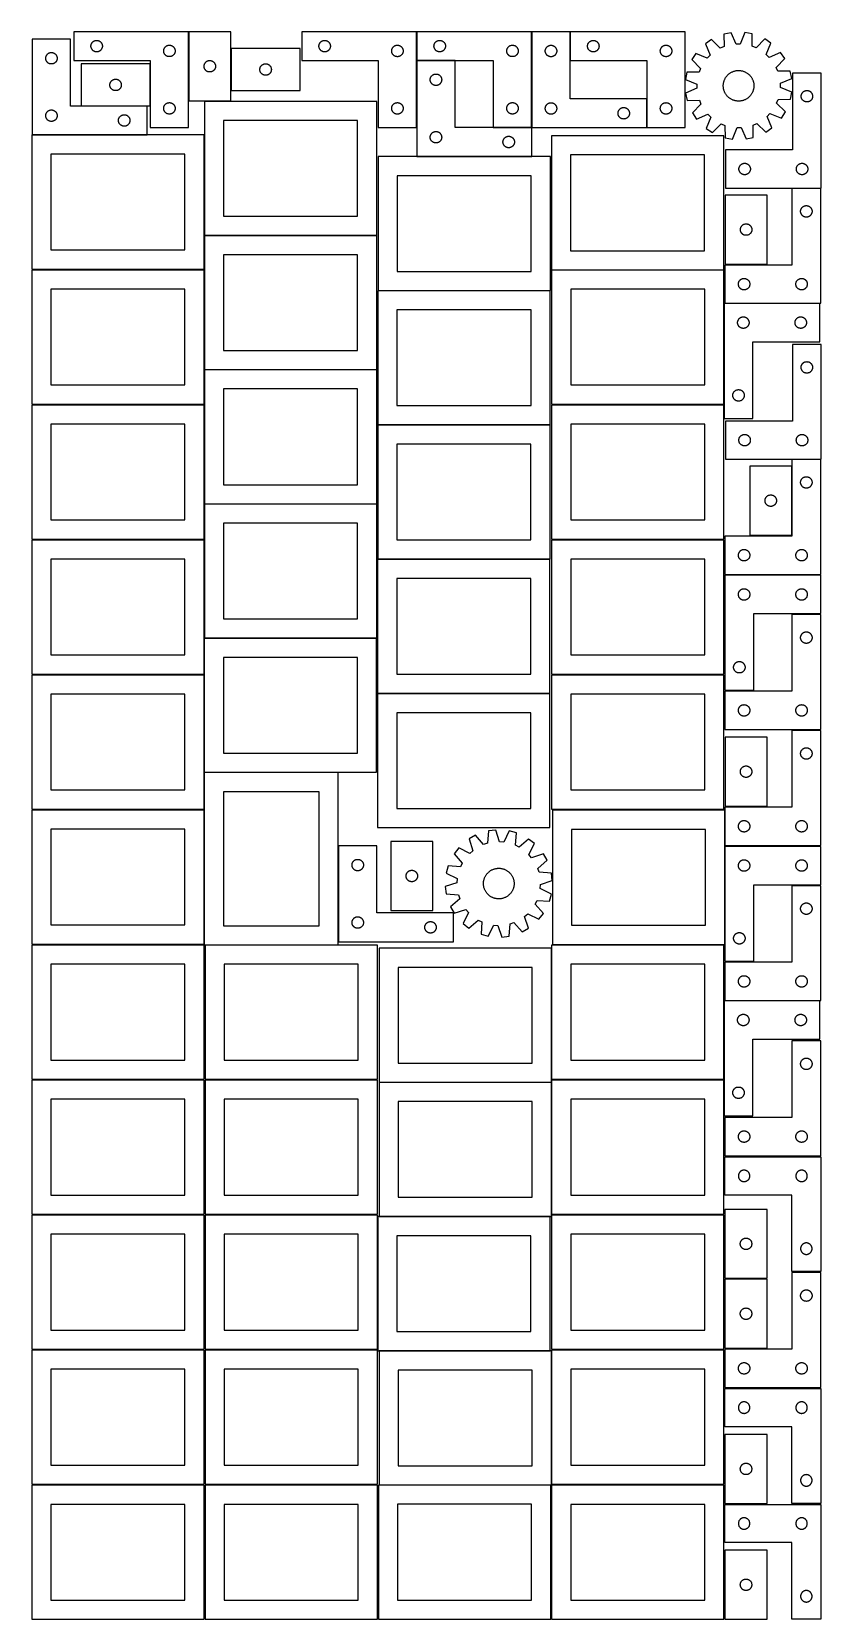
# Model space of a CAD drawing. Header units: millimetres. Extents: x 7 to 1243, y 7 to 2493.
import ezdxf

# ---------------------------------------------------------------- set-up
doc = ezdxf.new("R2010")
doc.units = ezdxf.units.MM
doc.layers.add('CUT', color=7, linetype='CONTINUOUS', true_color=0x000000)

msp = doc.modelspace()

# ---------------------------------------------------------------- linework, layer by layer
at = {"layer": 'CUT'}
for p, q in [((252.232477, 2493.458075), (72.232477, 2493.458075)), ((72.232477, 2493.458075), (72.232477, 2448.458075)), ((252.232477, 2343.458075), (252.232477, 2493.458075)), ((252.460319, 2493.465882), (252.460319, 2385.465882)), ((318.460319, 2493.465882), (252.460319, 2493.465882)), ((318.460319, 2385.465882), (318.460319, 2493.465882)), ((609.450373, 2493.420233), (429.450373, 2493.420233)), ((429.450373, 2493.420233), (429.450373, 2448.420233)), ((609.450373, 2343.420233), (609.450373, 2493.420233)), ((789.69372, 2493.478583), (609.69372, 2493.478583)), ((609.69372, 2493.478583), (609.69372, 2448.478583)), ((789.69372, 2343.478583), (789.69372, 2493.478583)), ((850.034452, 2493.290347), (790.034452, 2493.290347)), ((790.034452, 2493.290347), (790.034452, 2343.290347)), ((850.034452, 2388.290347), (850.034452, 2493.290347)), ((1030.294642, 2493.395331), (850.294642, 2493.395331)), ((850.294642, 2493.395331), (850.294642, 2448.395331)), ((1030.294642, 2343.395331), (1030.294642, 2493.395331)), ((1102.341646, 2491.992584), (1091.052526, 2489.617452)), ((1091.052526, 2489.617452), (1091.199183, 2470.241671)), ((1110.014822, 2474.200317), (1102.341646, 2491.992584)), ((1123.723557, 2492.228166), (1116.444259, 2474.271155)), ((1135.062267, 2490.102343), (1123.723557, 2492.228166)), ((1135.342551, 2470.728034), (1135.062267, 2490.102343)), ((67.386167, 2481.992251), (7.386167, 2481.992251)), ((7.386167, 2481.992251), (7.386167, 2331.992251)), ((67.386167, 2376.992251), (67.386167, 2481.992251)), ((99.232477, 2470.958075), (99.251747, 2471.546703)), ((99.251747, 2470.369447), (99.232477, 2470.958075)), ((99.251747, 2471.546703), (99.309474, 2472.132811)), ((99.309474, 2469.783339), (99.251747, 2470.369447)), ((99.309474, 2472.132811), (99.40541, 2472.713888)), ((99.40541, 2469.202262), (99.309474, 2469.783339)), ((99.40541, 2472.713888), (99.539145, 2473.287446)), ((99.539145, 2468.628703), (99.40541, 2469.202262)), ((99.539145, 2473.287446), (99.710106, 2473.85103)), ((99.710106, 2468.06512), (99.539145, 2468.628703)), ((99.710106, 2473.85103), (99.917562, 2474.402226)), ((99.917562, 2467.513924), (99.710106, 2468.06512)), ((99.917562, 2474.402226), (100.160623, 2474.938673)), ((100.160623, 2466.977477), (99.917562, 2467.513924)), ((100.160623, 2474.938673), (100.438249, 2475.458075)), ((100.438249, 2466.458075), (100.160623, 2466.977477)), ((100.438249, 2475.458075), (100.749251, 2475.958207)), ((100.749251, 2465.957943), (100.438249, 2466.458075)), ((100.749251, 2475.958207), (101.092297, 2476.436928)), ((101.092297, 2465.479222), (100.749251, 2465.957943)), ((101.092297, 2476.436928), (101.465919, 2476.892187)), ((101.465919, 2465.023962), (101.092297, 2465.479222)), ((101.465919, 2476.892187), (101.868516, 2477.322036)), ((101.868516, 2464.594114), (101.465919, 2465.023962)), ((101.868516, 2477.322036), (102.298365, 2477.724633)), ((102.298365, 2464.191517), (101.868516, 2464.594114)), ((102.298365, 2477.724633), (102.753624, 2478.098255)), ((102.753624, 2463.817895), (102.298365, 2464.191517)), ((102.753624, 2478.098255), (103.232345, 2478.441301)), ((103.232345, 2463.474848), (102.753624, 2463.817895)), ((103.232345, 2478.441301), (103.732477, 2478.752303)), ((103.732477, 2463.163846), (103.232345, 2463.474848)), ((103.732477, 2478.752303), (104.251879, 2479.029929)), ((104.251879, 2462.88622), (103.732477, 2463.163846)), ((104.251879, 2479.029929), (104.788326, 2479.272991)), ((104.788326, 2462.643159), (104.251879, 2462.88622)), ((104.788326, 2479.272991), (105.339522, 2479.480446)), ((105.339522, 2462.435704), (104.788326, 2462.643159)), ((105.339522, 2479.480446), (105.903106, 2479.651407)), ((105.903106, 2462.264742), (105.339522, 2462.435704)), ((105.903106, 2479.651407), (106.476664, 2479.785142)), ((106.476664, 2462.131007), (105.903106, 2462.264742)), ((106.476664, 2479.785142), (107.057742, 2479.881079)), ((107.057742, 2462.035071), (106.476664, 2462.131007)), ((107.057742, 2479.881079), (107.643849, 2479.938805)), ((107.643849, 2479.938805), (108.232477, 2479.958075)), ((108.232477, 2479.958075), (108.821105, 2479.938805)), ((108.821105, 2479.938805), (109.407213, 2479.881079)), ((109.407213, 2479.881079), (109.98829, 2479.785142)), ((109.98829, 2462.131007), (109.407213, 2462.035071)), ((109.98829, 2479.785142), (110.561849, 2479.651407)), ((110.561849, 2462.264742), (109.98829, 2462.131007)), ((110.561849, 2479.651407), (111.125433, 2479.480446)), ((111.125433, 2462.435704), (110.561849, 2462.264742)), ((111.125433, 2479.480446), (111.676628, 2479.272991)), ((111.676628, 2462.643159), (111.125433, 2462.435704)), ((111.676628, 2479.272991), (112.213076, 2479.029929)), ((112.213076, 2462.88622), (111.676628, 2462.643159)), ((112.213076, 2479.029929), (112.732477, 2478.752303)), ((112.732477, 2463.163846), (112.213076, 2462.88622)), ((112.732477, 2478.752303), (113.232609, 2478.441301)), ((113.232609, 2463.474848), (112.732477, 2463.163846)), ((113.232609, 2478.441301), (113.71133, 2478.098255)), ((113.71133, 2463.817895), (113.232609, 2463.474848)), ((113.71133, 2478.098255), (114.16659, 2477.724633)), ((114.16659, 2464.191517), (113.71133, 2463.817895)), ((114.16659, 2477.724633), (114.596438, 2477.322036)), ((114.596438, 2464.594114), (114.16659, 2464.191517)), ((114.596438, 2477.322036), (114.999036, 2476.892187)), ((114.999036, 2465.023962), (114.596438, 2464.594114)), ((114.999036, 2476.892187), (115.372657, 2476.436928)), ((115.372657, 2465.479222), (114.999036, 2465.023962)), ((115.372657, 2476.436928), (115.715704, 2475.958207)), ((115.715704, 2465.957943), (115.372657, 2465.479222)), ((115.715704, 2475.958207), (116.026706, 2475.458075)), ((116.026706, 2466.458075), (115.715704, 2465.957943)), ((116.026706, 2475.458075), (116.304332, 2474.938673)), ((116.304332, 2466.977477), (116.026706, 2466.458075)), ((116.304332, 2474.938673), (116.547393, 2474.402226)), ((116.547393, 2467.513924), (116.304332, 2466.977477)), ((116.547393, 2474.402226), (116.754848, 2473.85103)), ((116.754848, 2468.06512), (116.547393, 2467.513924)), ((116.754848, 2473.85103), (116.92581, 2473.287446)), ((116.92581, 2468.628703), (116.754848, 2468.06512)), ((116.92581, 2473.287446), (117.059545, 2472.713888)), ((117.059545, 2469.202262), (116.92581, 2468.628703)), ((117.059545, 2472.713888), (117.155481, 2472.132811)), ((117.155481, 2469.783339), (117.059545, 2469.202262)), ((117.155481, 2472.132811), (117.213208, 2471.546703)), ((117.213208, 2470.369447), (117.155481, 2469.783339)), ((117.213208, 2471.546703), (117.232477, 2470.958075)), ((117.232477, 2470.958075), (117.213208, 2470.369447)), ((213.232477, 2463.458075), (213.251747, 2464.046703)), ((213.251747, 2462.869447), (213.232477, 2463.458075)), ((213.251747, 2464.046703), (213.309474, 2464.632811)), ((213.309474, 2462.283339), (213.251747, 2462.869447)), ((213.309474, 2464.632811), (213.40541, 2465.213888)), ((213.40541, 2461.702262), (213.309474, 2462.283339)), ((213.40541, 2465.213888), (213.539145, 2465.787446)), ((213.539145, 2465.787446), (213.710106, 2466.35103)), ((213.710106, 2466.35103), (213.917562, 2466.902226)), ((213.917562, 2466.902226), (214.160623, 2467.438673)), ((214.160623, 2467.438673), (214.438249, 2467.958075)), ((214.438249, 2467.958075), (214.749251, 2468.458207)), ((214.749251, 2468.458207), (215.092297, 2468.936928)), ((215.092297, 2468.936928), (215.465919, 2469.392187)), ((215.465919, 2469.392187), (215.868516, 2469.822036)), ((215.868516, 2469.822036), (216.298365, 2470.224633)), ((216.298365, 2470.224633), (216.753624, 2470.598255)), ((216.753624, 2470.598255), (217.232345, 2470.941301)), ((217.232345, 2470.941301), (217.732477, 2471.252303)), ((217.732477, 2471.252303), (218.251879, 2471.529929)), ((218.251879, 2471.529929), (218.788326, 2471.772991)), ((218.788326, 2471.772991), (219.339522, 2471.980446)), ((219.339522, 2471.980446), (219.903106, 2472.151407)), ((219.903106, 2472.151407), (220.476664, 2472.285142)), ((220.476664, 2472.285142), (221.057742, 2472.381079)), ((221.057742, 2472.381079), (221.643849, 2472.438805)), ((221.643849, 2472.438805), (222.232477, 2472.458075)), ((222.232477, 2472.458075), (222.821105, 2472.438805)), ((222.821105, 2472.438805), (223.407213, 2472.381079)), ((223.407213, 2472.381079), (223.98829, 2472.285142)), ((223.98829, 2472.285142), (224.561849, 2472.151407)), ((224.561849, 2472.151407), (225.125433, 2471.980446)), ((225.125433, 2471.980446), (225.676628, 2471.772991)), ((225.676628, 2471.772991), (226.213076, 2471.529929)), ((226.213076, 2471.529929), (226.732477, 2471.252303)), ((226.732477, 2471.252303), (227.232609, 2470.941301)), ((227.232609, 2470.941301), (227.71133, 2470.598255)), ((227.71133, 2470.598255), (228.16659, 2470.224633)), ((228.16659, 2470.224633), (228.596438, 2469.822036)), ((228.596438, 2469.822036), (228.999036, 2469.392187)), ((228.999036, 2469.392187), (229.372657, 2468.936928)), ((229.372657, 2468.936928), (229.715704, 2468.458207)), ((229.715704, 2468.458207), (230.026706, 2467.958075)), ((230.026706, 2467.958075), (230.304332, 2467.438673)), ((230.304332, 2467.438673), (230.547393, 2466.902226)), ((230.547393, 2466.902226), (230.754848, 2466.35103)), ((230.754848, 2466.35103), (230.92581, 2465.787446)), ((230.92581, 2465.787446), (231.059545, 2465.213888)), ((231.059545, 2465.213888), (231.155481, 2464.632811)), ((231.155481, 2462.283339), (231.059545, 2461.702262)), ((231.155481, 2464.632811), (231.213208, 2464.046703)), ((231.213208, 2462.869447), (231.155481, 2462.283339)), ((231.213208, 2464.046703), (231.232477, 2463.458075)), ((231.232477, 2463.458075), (231.213208, 2462.869447)), ((426.95477, 2467.311343), (318.95477, 2467.311343)), ((318.95477, 2467.311343), (318.95477, 2401.311343)), ((426.95477, 2401.311343), (426.95477, 2467.311343)), ((456.450373, 2470.920233), (456.469643, 2471.508861)), ((456.469643, 2470.331605), (456.450373, 2470.920233)), ((456.469643, 2471.508861), (456.527369, 2472.094969)), ((456.527369, 2469.745497), (456.469643, 2470.331605)), ((456.527369, 2472.094969), (456.623305, 2472.676046)), ((456.623305, 2469.16442), (456.527369, 2469.745497)), ((456.623305, 2472.676046), (456.75704, 2473.249604)), ((456.75704, 2468.590862), (456.623305, 2469.16442)), ((456.75704, 2473.249604), (456.928002, 2473.813188)), ((456.928002, 2468.027278), (456.75704, 2468.590862)), ((456.928002, 2473.813188), (457.135457, 2474.364384)), ((457.135457, 2467.476082), (456.928002, 2468.027278)), ((457.135457, 2474.364384), (457.378518, 2474.900831)), ((457.378518, 2466.939635), (457.135457, 2467.476082)), ((457.378518, 2474.900831), (457.656144, 2475.420233)), ((457.656144, 2466.420233), (457.378518, 2466.939635)), ((457.656144, 2475.420233), (457.967146, 2475.920365)), ((457.967146, 2465.920101), (457.656144, 2466.420233)), ((457.967146, 2475.920365), (458.310193, 2476.399086)), ((458.310193, 2465.44138), (457.967146, 2465.920101)), ((458.310193, 2476.399086), (458.683815, 2476.854345)), ((458.683815, 2464.986121), (458.310193, 2465.44138)), ((458.683815, 2476.854345), (459.086412, 2477.284194)), ((459.086412, 2464.556272), (458.683815, 2464.986121)), ((459.086412, 2477.284194), (459.51626, 2477.686791)), ((459.51626, 2464.153675), (459.086412, 2464.556272)), ((459.51626, 2477.686791), (459.97152, 2478.060413)), ((459.97152, 2463.780053), (459.51626, 2464.153675)), ((459.97152, 2478.060413), (460.450241, 2478.40346)), ((460.450241, 2463.437007), (459.97152, 2463.780053)), ((460.450241, 2478.40346), (460.950373, 2478.714462)), ((460.950373, 2463.126004), (460.450241, 2463.437007)), ((460.950373, 2478.714462), (461.469775, 2478.992088)), ((461.469775, 2462.848378), (460.950373, 2463.126004)), ((461.469775, 2478.992088), (462.006222, 2479.235149)), ((462.006222, 2462.605317), (461.469775, 2462.848378)), ((462.006222, 2479.235149), (462.557418, 2479.442604)), ((462.557418, 2462.397862), (462.006222, 2462.605317)), ((462.557418, 2479.442604), (463.121001, 2479.613565)), ((463.121001, 2462.226901), (462.557418, 2462.397862)), ((463.121001, 2479.613565), (463.69456, 2479.747301)), ((463.69456, 2462.093165), (463.121001, 2462.226901)), ((463.69456, 2479.747301), (464.275637, 2479.843237)), ((464.275637, 2461.997229), (463.69456, 2462.093165)), ((464.275637, 2479.843237), (464.861745, 2479.900963)), ((464.861745, 2479.900963), (465.450373, 2479.920233)), ((465.450373, 2479.920233), (466.039001, 2479.900963)), ((466.039001, 2479.900963), (466.625109, 2479.843237)), ((466.625109, 2479.843237), (467.206186, 2479.747301)), ((467.206186, 2462.093165), (466.625109, 2461.997229)), ((467.206186, 2479.747301), (467.779744, 2479.613565)), ((467.779744, 2462.226901), (467.206186, 2462.093165)), ((467.779744, 2479.613565), (468.343328, 2479.442604)), ((468.343328, 2462.397862), (467.779744, 2462.226901)), ((468.343328, 2479.442604), (468.894524, 2479.235149)), ((468.894524, 2462.605317), (468.343328, 2462.397862)), ((468.894524, 2479.235149), (469.430971, 2478.992088)), ((469.430971, 2462.848378), (468.894524, 2462.605317)), ((469.430971, 2478.992088), (469.950373, 2478.714462)), ((469.950373, 2463.126004), (469.430971, 2462.848378)), ((469.950373, 2478.714462), (470.450505, 2478.40346)), ((470.450505, 2463.437007), (469.950373, 2463.126004)), ((470.450505, 2478.40346), (470.929226, 2478.060413)), ((470.929226, 2463.780053), (470.450505, 2463.437007)), ((470.929226, 2478.060413), (471.384485, 2477.686791)), ((471.384485, 2464.153675), (470.929226, 2463.780053)), ((471.384485, 2477.686791), (471.814334, 2477.284194)), ((471.814334, 2464.556272), (471.384485, 2464.153675)), ((471.814334, 2477.284194), (472.216931, 2476.854345)), ((472.216931, 2464.986121), (471.814334, 2464.556272)), ((472.216931, 2476.854345), (472.590553, 2476.399086)), ((472.590553, 2465.44138), (472.216931, 2464.986121)), ((472.590553, 2476.399086), (472.933599, 2475.920365)), ((472.933599, 2465.920101), (472.590553, 2465.44138)), ((472.933599, 2475.920365), (473.244601, 2475.420233)), ((473.244601, 2466.420233), (472.933599, 2465.920101)), ((473.244601, 2475.420233), (473.522227, 2474.900831)), ((473.522227, 2466.939635), (473.244601, 2466.420233)), ((473.522227, 2474.900831), (473.765289, 2474.364384)), ((473.765289, 2467.476082), (473.522227, 2466.939635)), ((473.765289, 2474.364384), (473.972744, 2473.813188)), ((473.972744, 2468.027278), (473.765289, 2467.476082)), ((473.972744, 2473.813188), (474.143705, 2473.249604)), ((474.143705, 2468.590862), (473.972744, 2468.027278)), ((474.143705, 2473.249604), (474.27744, 2472.676046)), ((474.27744, 2469.16442), (474.143705, 2468.590862)), ((474.27744, 2472.676046), (474.373377, 2472.094969)), ((474.373377, 2469.745497), (474.27744, 2469.16442)), ((474.373377, 2472.094969), (474.431103, 2471.508861)), ((474.431103, 2470.331605), (474.373377, 2469.745497)), ((474.431103, 2471.508861), (474.450373, 2470.920233)), ((474.450373, 2470.920233), (474.431103, 2470.331605)), ((570.450373, 2463.420233), (570.469643, 2464.008861)), ((570.469643, 2462.831605), (570.450373, 2463.420233)), ((570.469643, 2464.008861), (570.527369, 2464.594969)), ((570.527369, 2462.245497), (570.469643, 2462.831605)), ((570.527369, 2464.594969), (570.623305, 2465.176046)), ((570.623305, 2461.66442), (570.527369, 2462.245497)), ((570.623305, 2465.176046), (570.75704, 2465.749604)), ((570.75704, 2465.749604), (570.928002, 2466.313188)), ((570.928002, 2466.313188), (571.135457, 2466.864384)), ((571.135457, 2466.864384), (571.378518, 2467.400831)), ((571.378518, 2467.400831), (571.656144, 2467.920233)), ((571.656144, 2467.920233), (571.967146, 2468.420365)), ((571.967146, 2468.420365), (572.310193, 2468.899086)), ((572.310193, 2468.899086), (572.683815, 2469.354345)), ((572.683815, 2469.354345), (573.086412, 2469.784194)), ((573.086412, 2469.784194), (573.51626, 2470.186791)), ((573.51626, 2470.186791), (573.97152, 2470.560413)), ((573.97152, 2470.560413), (574.450241, 2470.90346)), ((574.450241, 2470.90346), (574.950373, 2471.214462)), ((574.950373, 2471.214462), (575.469775, 2471.492088)), ((575.469775, 2471.492088), (576.006222, 2471.735149)), ((576.006222, 2471.735149), (576.557418, 2471.942604)), ((576.557418, 2471.942604), (577.121001, 2472.113565)), ((577.121001, 2472.113565), (577.69456, 2472.247301)), ((577.69456, 2472.247301), (578.275637, 2472.343237)), ((578.275637, 2472.343237), (578.861745, 2472.400963)), ((578.861745, 2472.400963), (579.450373, 2472.420233)), ((579.450373, 2472.420233), (580.039001, 2472.400963)), ((580.039001, 2472.400963), (580.625109, 2472.343237)), ((580.625109, 2472.343237), (581.206186, 2472.247301)), ((581.206186, 2472.247301), (581.779744, 2472.113565)), ((581.779744, 2472.113565), (582.343328, 2471.942604)), ((582.343328, 2471.942604), (582.894524, 2471.735149)), ((582.894524, 2471.735149), (583.430971, 2471.492088)), ((583.430971, 2471.492088), (583.950373, 2471.214462)), ((583.950373, 2471.214462), (584.450505, 2470.90346)), ((584.450505, 2470.90346), (584.929226, 2470.560413)), ((584.929226, 2470.560413), (585.384485, 2470.186791)), ((585.384485, 2470.186791), (585.814334, 2469.784194)), ((585.814334, 2469.784194), (586.216931, 2469.354345)), ((586.216931, 2469.354345), (586.590553, 2468.899086)), ((586.590553, 2468.899086), (586.933599, 2468.420365)), ((586.933599, 2468.420365), (587.244601, 2467.920233)), ((587.244601, 2467.920233), (587.522227, 2467.400831)), ((587.522227, 2467.400831), (587.765289, 2466.864384)), ((587.765289, 2466.864384), (587.972744, 2466.313188)), ((587.972744, 2466.313188), (588.143705, 2465.749604)), ((588.143705, 2465.749604), (588.27744, 2465.176046)), ((588.27744, 2465.176046), (588.373377, 2464.594969)), ((588.373377, 2462.245497), (588.27744, 2461.66442)), ((588.373377, 2464.594969), (588.431103, 2464.008861)), ((588.431103, 2462.831605), (588.373377, 2462.245497)), ((588.431103, 2464.008861), (588.450373, 2463.420233)), ((588.450373, 2463.420233), (588.431103, 2462.831605)), ((636.69372, 2470.978583), (636.71299, 2471.567211)), ((636.71299, 2470.389954), (636.69372, 2470.978583)), ((636.71299, 2471.567211), (636.770716, 2472.153318)), ((636.770716, 2469.803847), (636.71299, 2470.389954)), ((636.770716, 2472.153318), (636.866652, 2472.734396)), ((636.866652, 2469.22277), (636.770716, 2469.803847)), ((636.866652, 2472.734396), (637.000388, 2473.307954)), ((637.000388, 2468.649211), (636.866652, 2469.22277)), ((637.000388, 2473.307954), (637.171349, 2473.871538)), ((637.171349, 2468.085627), (637.000388, 2468.649211)), ((637.171349, 2473.871538), (637.378804, 2474.422734)), ((637.378804, 2467.534432), (637.171349, 2468.085627)), ((637.378804, 2474.422734), (637.621865, 2474.959181)), ((637.621865, 2466.997984), (637.378804, 2467.534432)), ((637.621865, 2474.959181), (637.899491, 2475.478583)), ((637.899491, 2466.478583), (637.621865, 2466.997984)), ((637.899491, 2475.478583), (638.210493, 2475.978715)), ((638.210493, 2465.978451), (637.899491, 2466.478583)), ((638.210493, 2475.978715), (638.55354, 2476.457435)), ((638.55354, 2465.49973), (638.210493, 2465.978451)), ((638.55354, 2476.457435), (638.927162, 2476.912695)), ((638.927162, 2465.04447), (638.55354, 2465.49973)), ((638.927162, 2476.912695), (639.329759, 2477.342544)), ((639.329759, 2464.614622), (638.927162, 2465.04447)), ((639.329759, 2477.342544), (639.759608, 2477.745141)), ((639.759608, 2464.212024), (639.329759, 2464.614622)), ((639.759608, 2477.745141), (640.214867, 2478.118763)), ((640.214867, 2463.838403), (639.759608, 2464.212024)), ((640.214867, 2478.118763), (640.693588, 2478.461809)), ((640.693588, 2463.495356), (640.214867, 2463.838403)), ((640.693588, 2478.461809), (641.19372, 2478.772811)), ((641.19372, 2463.184354), (640.693588, 2463.495356)), ((641.19372, 2478.772811), (641.713122, 2479.050437)), ((641.713122, 2462.906728), (641.19372, 2463.184354)), ((641.713122, 2479.050437), (642.249569, 2479.293498)), ((642.249569, 2462.663667), (641.713122, 2462.906728)), ((642.249569, 2479.293498), (642.800765, 2479.500954)), ((642.800765, 2462.456211), (642.249569, 2462.663667)), ((642.800765, 2479.500954), (643.364349, 2479.671915)), ((643.364349, 2462.28525), (642.800765, 2462.456211)), ((643.364349, 2479.671915), (643.937907, 2479.80565)), ((643.937907, 2462.151515), (643.364349, 2462.28525)), ((643.937907, 2479.80565), (644.518984, 2479.901586)), ((644.518984, 2462.055579), (643.937907, 2462.151515)), ((644.518984, 2479.901586), (645.105092, 2479.959313)), ((645.105092, 2479.959313), (645.69372, 2479.978583)), ((645.69372, 2479.978583), (646.282348, 2479.959313)), ((646.282348, 2479.959313), (646.868456, 2479.901586)), ((646.868456, 2479.901586), (647.449533, 2479.80565)), ((647.449533, 2462.151515), (646.868456, 2462.055579)), ((647.449533, 2479.80565), (648.023091, 2479.671915)), ((648.023091, 2462.28525), (647.449533, 2462.151515)), ((648.023091, 2479.671915), (648.586675, 2479.500954)), ((648.586675, 2462.456211), (648.023091, 2462.28525)), ((648.586675, 2479.500954), (649.137871, 2479.293498)), ((649.137871, 2462.663667), (648.586675, 2462.456211)), ((649.137871, 2479.293498), (649.674318, 2479.050437)), ((649.674318, 2462.906728), (649.137871, 2462.663667)), ((649.674318, 2479.050437), (650.19372, 2478.772811)), ((650.19372, 2463.184354), (649.674318, 2462.906728)), ((650.19372, 2478.772811), (650.693852, 2478.461809)), ((650.693852, 2463.495356), (650.19372, 2463.184354)), ((650.693852, 2478.461809), (651.172573, 2478.118763)), ((651.172573, 2463.838403), (650.693852, 2463.495356)), ((651.172573, 2478.118763), (651.627832, 2477.745141)), ((651.627832, 2464.212024), (651.172573, 2463.838403)), ((651.627832, 2477.745141), (652.057681, 2477.342544)), ((652.057681, 2464.614622), (651.627832, 2464.212024)), ((652.057681, 2477.342544), (652.460278, 2476.912695)), ((652.460278, 2465.04447), (652.057681, 2464.614622)), ((652.460278, 2476.912695), (652.8339, 2476.457435)), ((652.8339, 2465.49973), (652.460278, 2465.04447)), ((652.8339, 2476.457435), (653.176946, 2475.978715)), ((653.176946, 2465.978451), (652.8339, 2465.49973)), ((653.176946, 2475.978715), (653.487949, 2475.478583)), ((653.487949, 2466.478583), (653.176946, 2465.978451)), ((653.487949, 2475.478583), (653.765575, 2474.959181)), ((653.765575, 2466.997984), (653.487949, 2466.478583)), ((653.765575, 2474.959181), (654.008636, 2474.422734)), ((654.008636, 2467.534432), (653.765575, 2466.997984)), ((654.008636, 2474.422734), (654.216091, 2473.871538)), ((654.216091, 2468.085627), (654.008636, 2467.534432)), ((654.216091, 2473.871538), (654.387052, 2473.307954)), ((654.387052, 2468.649211), (654.216091, 2468.085627)), ((654.387052, 2473.307954), (654.520788, 2472.734396)), ((654.520788, 2469.22277), (654.387052, 2468.649211)), ((654.520788, 2472.734396), (654.616724, 2472.153318)), ((654.616724, 2469.803847), (654.520788, 2469.22277)), ((654.616724, 2472.153318), (654.67445, 2471.567211)), ((654.67445, 2470.389954), (654.616724, 2469.803847)), ((654.67445, 2471.567211), (654.69372, 2470.978583)), ((654.69372, 2470.978583), (654.67445, 2470.389954)), ((750.69372, 2463.478583), (750.71299, 2464.067211)), ((750.71299, 2462.889954), (750.69372, 2463.478583)), ((750.71299, 2464.067211), (750.770716, 2464.653318)), ((750.770716, 2462.303847), (750.71299, 2462.889954)), ((750.770716, 2464.653318), (750.866652, 2465.234396)), ((750.866652, 2461.72277), (750.770716, 2462.303847)), ((750.866652, 2465.234396), (751.000388, 2465.807954)), ((751.000388, 2465.807954), (751.171349, 2466.371538)), ((751.171349, 2466.371538), (751.378804, 2466.922734)), ((751.378804, 2466.922734), (751.621865, 2467.459181)), ((751.621865, 2467.459181), (751.899491, 2467.978583)), ((751.899491, 2467.978583), (752.210493, 2468.478715)), ((752.210493, 2468.478715), (752.55354, 2468.957435)), ((752.55354, 2468.957435), (752.927162, 2469.412695)), ((752.927162, 2469.412695), (753.329759, 2469.842544)), ((753.329759, 2469.842544), (753.759608, 2470.245141)), ((753.759608, 2470.245141), (754.214867, 2470.618763)), ((754.214867, 2470.618763), (754.693588, 2470.961809)), ((754.693588, 2470.961809), (755.19372, 2471.272811)), ((755.19372, 2471.272811), (755.713122, 2471.550437)), ((755.713122, 2471.550437), (756.249569, 2471.793498)), ((756.249569, 2471.793498), (756.800765, 2472.000954)), ((756.800765, 2472.000954), (757.364349, 2472.171915)), ((757.364349, 2472.171915), (757.937907, 2472.30565)), ((757.937907, 2472.30565), (758.518984, 2472.401586)), ((758.518984, 2472.401586), (759.105092, 2472.459313)), ((759.105092, 2472.459313), (759.69372, 2472.478583)), ((759.69372, 2472.478583), (760.282348, 2472.459313)), ((760.282348, 2472.459313), (760.868456, 2472.401586)), ((760.868456, 2472.401586), (761.449533, 2472.30565)), ((761.449533, 2472.30565), (762.023091, 2472.171915)), ((762.023091, 2472.171915), (762.586675, 2472.000954)), ((762.586675, 2472.000954), (763.137871, 2471.793498)), ((763.137871, 2471.793498), (763.674318, 2471.550437)), ((763.674318, 2471.550437), (764.19372, 2471.272811)), ((764.19372, 2471.272811), (764.693852, 2470.961809)), ((764.693852, 2470.961809), (765.172573, 2470.618763)), ((765.172573, 2470.618763), (765.627832, 2470.245141)), ((765.627832, 2470.245141), (766.057681, 2469.842544)), ((766.057681, 2469.842544), (766.460278, 2469.412695)), ((766.460278, 2469.412695), (766.8339, 2468.957435)), ((766.8339, 2468.957435), (767.176946, 2468.478715)), ((767.176946, 2468.478715), (767.487949, 2467.978583)), ((767.487949, 2467.978583), (767.765575, 2467.459181)), ((767.765575, 2467.459181), (768.008636, 2466.922734)), ((768.008636, 2466.922734), (768.216091, 2466.371538)), ((768.216091, 2466.371538), (768.387052, 2465.807954)), ((768.387052, 2465.807954), (768.520788, 2465.234396)), ((768.520788, 2465.234396), (768.616724, 2464.653318)), ((768.616724, 2462.303847), (768.520788, 2461.72277)), ((768.616724, 2464.653318), (768.67445, 2464.067211)), ((768.67445, 2462.889954), (768.616724, 2462.303847)), ((768.67445, 2464.067211), (768.69372, 2463.478583)), ((768.69372, 2463.478583), (768.67445, 2462.889954)), ((811.034452, 2463.290347), (811.053722, 2463.878975)), ((811.053722, 2462.701718), (811.034452, 2463.290347)), ((811.053722, 2463.878975), (811.111448, 2464.465082)), ((811.111448, 2462.115611), (811.053722, 2462.701718)), ((811.111448, 2464.465082), (811.207384, 2465.04616)), ((811.207384, 2461.534534), (811.111448, 2462.115611)), ((811.207384, 2465.04616), (811.341119, 2465.619718)), ((811.341119, 2465.619718), (811.512081, 2466.183302)), ((811.512081, 2466.183302), (811.719536, 2466.734498)), ((811.719536, 2466.734498), (811.962597, 2467.270945)), ((811.962597, 2467.270945), (812.240223, 2467.790347)), ((812.240223, 2467.790347), (812.551225, 2468.290479)), ((812.551225, 2468.290479), (812.894272, 2468.7692)), ((812.894272, 2468.7692), (813.267894, 2469.224459)), ((813.267894, 2469.224459), (813.670491, 2469.654308)), ((813.670491, 2469.654308), (814.100339, 2470.056905)), ((814.100339, 2470.056905), (814.555599, 2470.430527)), ((814.555599, 2470.430527), (815.03432, 2470.773573)), ((815.03432, 2470.773573), (815.534452, 2471.084575)), ((815.534452, 2471.084575), (816.053854, 2471.362201)), ((816.053854, 2471.362201), (816.590301, 2471.605262)), ((816.590301, 2471.605262), (817.141497, 2471.812718)), ((817.141497, 2471.812718), (817.70508, 2471.983679)), ((817.70508, 2471.983679), (818.278639, 2472.117414)), ((818.278639, 2472.117414), (818.859716, 2472.21335)), ((818.859716, 2472.21335), (819.445824, 2472.271077)), ((819.445824, 2472.271077), (820.034452, 2472.290347)), ((820.034452, 2472.290347), (820.62308, 2472.271077)), ((820.62308, 2472.271077), (821.209188, 2472.21335)), ((821.209188, 2472.21335), (821.790265, 2472.117414)), ((821.790265, 2472.117414), (822.363823, 2471.983679)), ((822.363823, 2471.983679), (822.927407, 2471.812718)), ((822.927407, 2471.812718), (823.478603, 2471.605262)), ((823.478603, 2471.605262), (824.01505, 2471.362201)), ((824.01505, 2471.362201), (824.534452, 2471.084575)), ((824.534452, 2471.084575), (825.034584, 2470.773573)), ((825.034584, 2470.773573), (825.513305, 2470.430527)), ((825.513305, 2470.430527), (825.968564, 2470.056905)), ((825.968564, 2470.056905), (826.398413, 2469.654308)), ((826.398413, 2469.654308), (826.80101, 2469.224459)), ((826.80101, 2469.224459), (827.174632, 2468.7692)), ((827.174632, 2468.7692), (827.517678, 2468.290479)), ((827.517678, 2468.290479), (827.82868, 2467.790347)), ((827.82868, 2467.790347), (828.106306, 2467.270945)), ((828.106306, 2467.270945), (828.349368, 2466.734498)), ((828.349368, 2466.734498), (828.556823, 2466.183302)), ((828.556823, 2466.183302), (828.727784, 2465.619718)), ((828.727784, 2465.619718), (828.861519, 2465.04616)), ((828.861519, 2465.04616), (828.957456, 2464.465082)), ((828.957456, 2462.115611), (828.861519, 2461.534534)), ((828.957456, 2464.465082), (829.015182, 2463.878975)), ((829.015182, 2462.701718), (828.957456, 2462.115611)), ((829.015182, 2463.878975), (829.034452, 2463.290347)), ((829.034452, 2463.290347), (829.015182, 2462.701718)), ((877.294642, 2470.895331), (877.313911, 2471.483959)), ((877.313911, 2470.306703), (877.294642, 2470.895331)), ((877.313911, 2471.483959), (877.371638, 2472.070066)), ((877.371638, 2469.720595), (877.313911, 2470.306703)), ((877.371638, 2472.070066), (877.467574, 2472.651144)), ((877.467574, 2469.139518), (877.371638, 2469.720595)), ((877.467574, 2472.651144), (877.601309, 2473.224702)), ((877.601309, 2468.565959), (877.467574, 2469.139518)), ((877.601309, 2473.224702), (877.77227, 2473.788286)), ((877.77227, 2468.002375), (877.601309, 2468.565959)), ((877.77227, 2473.788286), (877.979726, 2474.339482)), ((877.979726, 2467.45118), (877.77227, 2468.002375)), ((877.979726, 2474.339482), (878.222787, 2474.875929)), ((878.222787, 2466.914732), (877.979726, 2467.45118)), ((878.222787, 2474.875929), (878.500413, 2475.395331)), ((878.500413, 2466.395331), (878.222787, 2466.914732)), ((878.500413, 2475.395331), (878.811415, 2475.895463)), ((878.811415, 2465.895199), (878.500413, 2466.395331)), ((878.811415, 2475.895463), (879.154462, 2476.374184)), ((879.154462, 2465.416478), (878.811415, 2465.895199)), ((879.154462, 2476.374184), (879.528083, 2476.829443)), ((879.528083, 2464.961218), (879.154462, 2465.416478)), ((879.528083, 2476.829443), (879.930681, 2477.259292)), ((879.930681, 2464.53137), (879.528083, 2464.961218)), ((879.930681, 2477.259292), (880.360529, 2477.661889)), ((880.360529, 2464.128772), (879.930681, 2464.53137)), ((880.360529, 2477.661889), (880.815789, 2478.035511)), ((880.815789, 2463.755151), (880.360529, 2464.128772)), ((880.815789, 2478.035511), (881.29451, 2478.378557)), ((881.29451, 2463.412104), (880.815789, 2463.755151)), ((881.29451, 2478.378557), (881.794642, 2478.689559)), ((881.794642, 2463.101102), (881.29451, 2463.412104)), ((881.794642, 2478.689559), (882.314043, 2478.967185)), ((882.314043, 2462.823476), (881.794642, 2463.101102)), ((882.314043, 2478.967185), (882.850491, 2479.210246)), ((882.850491, 2462.580415), (882.314043, 2462.823476)), ((882.850491, 2479.210246), (883.401686, 2479.417702)), ((883.401686, 2462.37296), (882.850491, 2462.580415)), ((883.401686, 2479.417702), (883.96527, 2479.588663)), ((883.96527, 2462.201998), (883.401686, 2462.37296)), ((883.96527, 2479.588663), (884.538829, 2479.722398)), ((884.538829, 2462.068263), (883.96527, 2462.201998)), ((884.538829, 2479.722398), (885.119906, 2479.818334)), ((885.119906, 2479.818334), (885.706013, 2479.876061)), ((885.706013, 2479.876061), (886.294642, 2479.895331)), ((886.294642, 2479.895331), (886.88327, 2479.876061)), ((886.88327, 2479.876061), (887.469377, 2479.818334)), ((887.469377, 2479.818334), (888.050455, 2479.722398)), ((888.050455, 2479.722398), (888.624013, 2479.588663)), ((888.624013, 2462.201998), (888.050455, 2462.068263)), ((888.624013, 2479.588663), (889.187597, 2479.417702)), ((889.187597, 2462.37296), (888.624013, 2462.201998)), ((889.187597, 2479.417702), (889.738793, 2479.210246)), ((889.738793, 2462.580415), (889.187597, 2462.37296)), ((889.738793, 2479.210246), (890.27524, 2478.967185)), ((890.27524, 2462.823476), (889.738793, 2462.580415)), ((890.27524, 2478.967185), (890.794642, 2478.689559)), ((890.794642, 2463.101102), (890.27524, 2462.823476)), ((890.794642, 2478.689559), (891.294774, 2478.378557)), ((891.294774, 2463.412104), (890.794642, 2463.101102)), ((891.294774, 2478.378557), (891.773494, 2478.035511)), ((891.773494, 2463.755151), (891.294774, 2463.412104)), ((891.773494, 2478.035511), (892.228754, 2477.661889)), ((892.228754, 2464.128772), (891.773494, 2463.755151)), ((892.228754, 2477.661889), (892.658603, 2477.259292)), ((892.658603, 2464.53137), (892.228754, 2464.128772)), ((892.658603, 2477.259292), (893.0612, 2476.829443)), ((893.0612, 2464.961218), (892.658603, 2464.53137)), ((893.0612, 2476.829443), (893.434822, 2476.374184)), ((893.434822, 2465.416478), (893.0612, 2464.961218)), ((893.434822, 2476.374184), (893.777868, 2475.895463)), ((893.777868, 2465.895199), (893.434822, 2465.416478)), ((893.777868, 2475.895463), (894.08887, 2475.395331)), ((894.08887, 2466.395331), (893.777868, 2465.895199)), ((894.08887, 2475.395331), (894.366496, 2474.875929)), ((894.366496, 2466.914732), (894.08887, 2466.395331)), ((894.366496, 2474.875929), (894.609557, 2474.339482)), ((894.609557, 2467.45118), (894.366496, 2466.914732)), ((894.609557, 2474.339482), (894.817013, 2473.788286)), ((894.817013, 2468.002375), (894.609557, 2467.45118)), ((894.817013, 2473.788286), (894.987974, 2473.224702)), ((894.987974, 2468.565959), (894.817013, 2468.002375)), ((894.987974, 2473.224702), (895.121709, 2472.651144)), ((895.121709, 2469.139518), (894.987974, 2468.565959)), ((895.121709, 2472.651144), (895.217645, 2472.070066)), ((895.217645, 2469.720595), (895.121709, 2469.139518)), ((895.217645, 2472.070066), (895.275372, 2471.483959)), ((895.275372, 2470.306703), (895.217645, 2469.720595)), ((895.275372, 2471.483959), (895.294642, 2470.895331)), ((895.294642, 2470.895331), (895.275372, 2470.306703)), ((991.294642, 2463.395331), (991.313911, 2463.983959)), ((991.313911, 2462.806703), (991.294642, 2463.395331)), ((991.313911, 2463.983959), (991.371638, 2464.570066)), ((991.371638, 2462.220595), (991.313911, 2462.806703)), ((991.371638, 2464.570066), (991.467574, 2465.151144)), ((991.467574, 2461.639518), (991.371638, 2462.220595)), ((991.467574, 2465.151144), (991.601309, 2465.724702)), ((991.601309, 2465.724702), (991.77227, 2466.288286)), ((991.77227, 2466.288286), (991.979726, 2466.839482)), ((991.979726, 2466.839482), (992.222787, 2467.375929)), ((992.222787, 2467.375929), (992.500413, 2467.895331)), ((992.500413, 2467.895331), (992.811415, 2468.395463)), ((992.811415, 2468.395463), (993.154462, 2468.874184)), ((993.154462, 2468.874184), (993.528083, 2469.329443)), ((993.528083, 2469.329443), (993.930681, 2469.759292)), ((993.930681, 2469.759292), (994.360529, 2470.161889)), ((994.360529, 2470.161889), (994.815789, 2470.535511)), ((994.815789, 2470.535511), (995.29451, 2470.878557)), ((995.29451, 2470.878557), (995.794642, 2471.189559)), ((995.794642, 2471.189559), (996.314043, 2471.467185)), ((996.314043, 2471.467185), (996.850491, 2471.710246)), ((996.850491, 2471.710246), (997.401686, 2471.917702)), ((997.401686, 2471.917702), (997.96527, 2472.088663)), ((997.96527, 2472.088663), (998.538829, 2472.222398)), ((998.538829, 2472.222398), (999.119906, 2472.318334)), ((999.119906, 2472.318334), (999.706013, 2472.376061)), ((999.706013, 2472.376061), (1000.294642, 2472.395331)), ((1000.294642, 2472.395331), (1000.88327, 2472.376061)), ((1000.88327, 2472.376061), (1001.469377, 2472.318334)), ((1001.469377, 2472.318334), (1002.050455, 2472.222398)), ((1002.050455, 2472.222398), (1002.624013, 2472.088663)), ((1002.624013, 2472.088663), (1003.187597, 2471.917702)), ((1003.187597, 2471.917702), (1003.738793, 2471.710246)), ((1003.738793, 2471.710246), (1004.27524, 2471.467185)), ((1004.27524, 2471.467185), (1004.794642, 2471.189559)), ((1004.794642, 2471.189559), (1005.294774, 2470.878557)), ((1005.294774, 2470.878557), (1005.773494, 2470.535511)), ((1005.773494, 2470.535511), (1006.228754, 2470.161889)), ((1006.228754, 2470.161889), (1006.658603, 2469.759292)), ((1006.658603, 2469.759292), (1007.0612, 2469.329443)), ((1007.0612, 2469.329443), (1007.434822, 2468.874184)), ((1007.434822, 2468.874184), (1007.777868, 2468.395463)), ((1007.777868, 2468.395463), (1008.08887, 2467.895331)), ((1008.08887, 2467.895331), (1008.366496, 2467.375929)), ((1008.366496, 2467.375929), (1008.609557, 2466.839482)), ((1008.609557, 2466.839482), (1008.817013, 2466.288286)), ((1008.817013, 2466.288286), (1008.987974, 2465.724702)), ((1008.987974, 2465.724702), (1009.121709, 2465.151144)), ((1009.121709, 2465.151144), (1009.217645, 2464.570066)), ((1009.217645, 2462.220595), (1009.121709, 2461.639518)), ((1009.217645, 2464.570066), (1009.275372, 2463.983959)), ((1009.275372, 2462.806703), (1009.217645, 2462.220595)), ((1009.275372, 2463.983959), (1009.294642, 2463.395331)), ((1009.294642, 2463.395331), (1009.275372, 2462.806703)), ((1071.38837, 2481.2173), (1061.867507, 2474.702805)), ((1061.867507, 2474.702805), (1069.417791, 2456.858041)), ((1085.286266, 2467.715785), (1071.38837, 2481.2173)), ((1091.199183, 2470.241671), (1085.286266, 2467.715785)), ((1116.444259, 2474.271155), (1110.014822, 2474.200317)), ((1141.309685, 2468.333041), (1135.342551, 2470.728034)), ((1154.90673, 2482.13749), (1141.309685, 2468.333041)), ((1164.568814, 2475.834349), (1154.90673, 2482.13749)), ((1157.413536, 2457.827561), (1164.568814, 2475.834349)), ((28.386167, 2451.992251), (28.405437, 2452.580879)), ((28.405437, 2451.403623), (28.386167, 2451.992251)), ((28.405437, 2452.580879), (28.463163, 2453.166987)), ((28.463163, 2450.817515), (28.405437, 2451.403623)), ((28.463163, 2453.166987), (28.559099, 2453.748064)), ((28.559099, 2450.236438), (28.463163, 2450.817515)), ((28.559099, 2453.748064), (28.692834, 2454.321622)), ((28.692834, 2449.66288), (28.559099, 2450.236438)), ((28.692834, 2454.321622), (28.863796, 2454.885206)), ((28.863796, 2449.099296), (28.692834, 2449.66288)), ((28.863796, 2454.885206), (29.071251, 2455.436402)), ((29.071251, 2448.5481), (28.863796, 2449.099296)), ((29.071251, 2455.436402), (29.314312, 2455.972849)), ((29.314312, 2448.011653), (29.071251, 2448.5481)), ((29.314312, 2455.972849), (29.591938, 2456.492251)), ((29.591938, 2447.492251), (29.314312, 2448.011653)), ((29.591938, 2456.492251), (29.90294, 2456.992383)), ((29.90294, 2446.992119), (29.591938, 2447.492251)), ((29.90294, 2456.992383), (30.245987, 2457.471104)), ((30.245987, 2446.513398), (29.90294, 2446.992119)), ((30.245987, 2457.471104), (30.619609, 2457.926363)), ((30.619609, 2446.058139), (30.245987, 2446.513398)), ((30.619609, 2457.926363), (31.022206, 2458.356212)), ((31.022206, 2445.62829), (30.619609, 2446.058139)), ((31.022206, 2458.356212), (31.452055, 2458.758809)), ((31.452055, 2445.225693), (31.022206, 2445.62829)), ((31.452055, 2458.758809), (31.907314, 2459.132431)), ((31.907314, 2444.852071), (31.452055, 2445.225693)), ((31.907314, 2459.132431), (32.386035, 2459.475477)), ((32.386035, 2444.509024), (31.907314, 2444.852071)), ((32.386035, 2459.475477), (32.886167, 2459.78648)), ((32.886167, 2444.198022), (32.386035, 2444.509024)), ((32.886167, 2459.78648), (33.405569, 2460.064106)), ((33.405569, 2443.920396), (32.886167, 2444.198022)), ((33.405569, 2460.064106), (33.942016, 2460.307167)), ((33.942016, 2443.677335), (33.405569, 2443.920396)), ((33.942016, 2460.307167), (34.493212, 2460.514622)), ((34.493212, 2443.46988), (33.942016, 2443.677335)), ((34.493212, 2460.514622), (35.056796, 2460.685583)), ((35.056796, 2443.298919), (34.493212, 2443.46988)), ((35.056796, 2460.685583), (35.630354, 2460.819318)), ((35.630354, 2443.165183), (35.056796, 2443.298919)), ((35.630354, 2460.819318), (36.211431, 2460.915255)), ((36.211431, 2443.069247), (35.630354, 2443.165183)), ((36.211431, 2460.915255), (36.797539, 2460.972981)), ((36.797539, 2443.011521), (36.211431, 2443.069247)), ((36.797539, 2460.972981), (37.386167, 2460.992251)), ((37.386167, 2442.992251), (36.797539, 2443.011521)), ((37.386167, 2460.992251), (37.974795, 2460.972981)), ((37.974795, 2443.011521), (37.386167, 2442.992251)), ((37.974795, 2460.972981), (38.560903, 2460.915255)), ((38.560903, 2443.069247), (37.974795, 2443.011521)), ((38.560903, 2460.915255), (39.14198, 2460.819318)), ((39.14198, 2443.165183), (38.560903, 2443.069247)), ((39.14198, 2460.819318), (39.715538, 2460.685583)), ((39.715538, 2443.298919), (39.14198, 2443.165183)), ((39.715538, 2460.685583), (40.279122, 2460.514622)), ((40.279122, 2443.46988), (39.715538, 2443.298919)), ((40.279122, 2460.514622), (40.830318, 2460.307167)), ((40.830318, 2443.677335), (40.279122, 2443.46988)), ((40.830318, 2460.307167), (41.366765, 2460.064106)), ((41.366765, 2443.920396), (40.830318, 2443.677335)), ((41.366765, 2460.064106), (41.886167, 2459.78648)), ((41.886167, 2444.198022), (41.366765, 2443.920396)), ((41.886167, 2459.78648), (42.386299, 2459.475477)), ((42.386299, 2444.509024), (41.886167, 2444.198022)), ((42.386299, 2459.475477), (42.86502, 2459.132431)), ((42.86502, 2444.852071), (42.386299, 2444.509024)), ((42.86502, 2459.132431), (43.320279, 2458.758809)), ((43.320279, 2445.225693), (42.86502, 2444.852071)), ((43.320279, 2458.758809), (43.750128, 2458.356212)), ((43.750128, 2445.62829), (43.320279, 2445.225693)), ((43.750128, 2458.356212), (44.152725, 2457.926363)), ((44.152725, 2446.058139), (43.750128, 2445.62829)), ((44.152725, 2457.926363), (44.526347, 2457.471104)), ((44.526347, 2446.513398), (44.152725, 2446.058139)), ((44.526347, 2457.471104), (44.869393, 2456.992383)), ((44.869393, 2446.992119), (44.526347, 2446.513398)), ((44.869393, 2456.992383), (45.180396, 2456.492251)), ((45.180396, 2447.492251), (44.869393, 2446.992119)), ((45.180396, 2456.492251), (45.458022, 2455.972849)), ((45.458022, 2448.011653), (45.180396, 2447.492251)), ((45.458022, 2455.972849), (45.701083, 2455.436402)), ((45.701083, 2448.5481), (45.458022, 2448.011653)), ((45.701083, 2455.436402), (45.908538, 2454.885206)), ((45.908538, 2449.099296), (45.701083, 2448.5481)), ((45.908538, 2454.885206), (46.079499, 2454.321622)), ((46.079499, 2449.66288), (45.908538, 2449.099296)), ((46.079499, 2454.321622), (46.213234, 2453.748064)), ((46.213234, 2450.236438), (46.079499, 2449.66288)), ((46.213234, 2453.748064), (46.309171, 2453.166987)), ((46.309171, 2450.817515), (46.213234, 2450.236438)), ((46.309171, 2453.166987), (46.366897, 2452.580879)), ((46.366897, 2451.403623), (46.309171, 2450.817515)), ((46.366897, 2452.580879), (46.386167, 2451.992251)), ((46.386167, 2451.992251), (46.366897, 2451.403623)), ((72.232477, 2448.458075), (192.232477, 2448.458075)), ((191.868953, 2443.205877), (83.868953, 2443.205877)), ((83.868953, 2443.205877), (83.868953, 2377.205877)), ((107.643849, 2461.977345), (107.057742, 2462.035071)), ((108.232477, 2461.958075), (107.643849, 2461.977345)), ((108.821105, 2461.977345), (108.232477, 2461.958075)), ((109.407213, 2462.035071), (108.821105, 2461.977345)), ((191.868953, 2377.205877), (191.868953, 2443.205877)), ((192.232477, 2448.458075), (192.232477, 2343.458075)), ((213.539145, 2461.128703), (213.40541, 2461.702262)), ((213.710106, 2460.56512), (213.539145, 2461.128703)), ((213.917562, 2460.013924), (213.710106, 2460.56512)), ((214.160623, 2459.477477), (213.917562, 2460.013924)), ((214.438249, 2458.958075), (214.160623, 2459.477477)), ((214.749251, 2458.457943), (214.438249, 2458.958075)), ((215.092297, 2457.979222), (214.749251, 2458.457943)), ((215.465919, 2457.523962), (215.092297, 2457.979222)), ((215.868516, 2457.094114), (215.465919, 2457.523962)), ((216.298365, 2456.691517), (215.868516, 2457.094114)), ((216.753624, 2456.317895), (216.298365, 2456.691517)), ((217.232345, 2455.974848), (216.753624, 2456.317895)), ((217.732477, 2455.663846), (217.232345, 2455.974848)), ((218.251879, 2455.38622), (217.732477, 2455.663846)), ((218.788326, 2455.143159), (218.251879, 2455.38622)), ((219.339522, 2454.935704), (218.788326, 2455.143159)), ((219.903106, 2454.764742), (219.339522, 2454.935704)), ((220.476664, 2454.631007), (219.903106, 2454.764742)), ((221.057742, 2454.535071), (220.476664, 2454.631007)), ((221.643849, 2454.477345), (221.057742, 2454.535071)), ((222.232477, 2454.458075), (221.643849, 2454.477345)), ((222.821105, 2454.477345), (222.232477, 2454.458075)), ((223.407213, 2454.535071), (222.821105, 2454.477345)), ((223.98829, 2454.631007), (223.407213, 2454.535071)), ((224.561849, 2454.764742), (223.98829, 2454.631007)), ((225.125433, 2454.935704), (224.561849, 2454.764742)), ((225.676628, 2455.143159), (225.125433, 2454.935704)), ((226.213076, 2455.38622), (225.676628, 2455.143159)), ((226.732477, 2455.663846), (226.213076, 2455.38622)), ((227.232609, 2455.974848), (226.732477, 2455.663846)), ((227.71133, 2456.317895), (227.232609, 2455.974848)), ((228.16659, 2456.691517), (227.71133, 2456.317895)), ((228.596438, 2457.094114), (228.16659, 2456.691517)), ((228.999036, 2457.523962), (228.596438, 2457.094114)), ((229.372657, 2457.979222), (228.999036, 2457.523962)), ((229.715704, 2458.457943), (229.372657, 2457.979222)), ((230.026706, 2458.958075), (229.715704, 2458.457943)), ((230.304332, 2459.477477), (230.026706, 2458.958075)), ((230.547393, 2460.013924), (230.304332, 2459.477477)), ((230.754848, 2460.56512), (230.547393, 2460.013924)), ((230.92581, 2461.128703), (230.754848, 2460.56512)), ((231.059545, 2461.702262), (230.92581, 2461.128703)), ((276.460319, 2439.465882), (276.479589, 2440.05451)), ((276.479589, 2438.877253), (276.460319, 2439.465882)), ((276.479589, 2440.05451), (276.537315, 2440.640617)), ((276.537315, 2438.291146), (276.479589, 2438.877253)), ((276.537315, 2440.640617), (276.633252, 2441.221695)), ((276.633252, 2437.710069), (276.537315, 2438.291146)), ((276.633252, 2441.221695), (276.766987, 2441.795253)), ((276.766987, 2437.13651), (276.633252, 2437.710069)), ((276.766987, 2441.795253), (276.937948, 2442.358837)), ((276.937948, 2442.358837), (277.145403, 2442.910033)), ((277.145403, 2442.910033), (277.388465, 2443.44648)), ((277.388465, 2443.44648), (277.666091, 2443.965882)), ((277.666091, 2443.965882), (277.977093, 2444.466014)), ((277.977093, 2444.466014), (278.320139, 2444.944735)), ((278.320139, 2444.944735), (278.693761, 2445.399994)), ((278.693761, 2445.399994), (279.096358, 2445.829843)), ((279.096358, 2445.829843), (279.526207, 2446.23244)), ((279.526207, 2446.23244), (279.981466, 2446.606062)), ((279.981466, 2446.606062), (280.460187, 2446.949108)), ((280.460187, 2446.949108), (280.960319, 2447.26011)), ((280.960319, 2447.26011), (281.479721, 2447.537736)), ((281.479721, 2447.537736), (282.016168, 2447.780797)), ((282.016168, 2447.780797), (282.567364, 2447.988253)), ((282.567364, 2447.988253), (283.130948, 2448.159214)), ((283.130948, 2448.159214), (283.704506, 2448.292949)), ((283.704506, 2448.292949), (284.285584, 2448.388885)), ((284.285584, 2448.388885), (284.871691, 2448.446612)), ((284.871691, 2448.446612), (285.460319, 2448.465882)), ((285.460319, 2448.465882), (286.048947, 2448.446612)), ((286.048947, 2448.446612), (286.635055, 2448.388885)), ((286.635055, 2448.388885), (287.216132, 2448.292949)), ((287.216132, 2448.292949), (287.789691, 2448.159214)), ((287.789691, 2448.159214), (288.353274, 2447.988253)), ((288.353274, 2447.988253), (288.90447, 2447.780797)), ((288.90447, 2447.780797), (289.440917, 2447.537736)), ((289.440917, 2447.537736), (289.960319, 2447.26011)), ((289.960319, 2447.26011), (290.460451, 2446.949108)), ((290.460451, 2446.949108), (290.939172, 2446.606062)), ((290.939172, 2446.606062), (291.394432, 2446.23244)), ((291.394432, 2446.23244), (291.82428, 2445.829843)), ((291.82428, 2445.829843), (292.226878, 2445.399994)), ((292.226878, 2445.399994), (292.600499, 2444.944735)), ((292.600499, 2444.944735), (292.943546, 2444.466014)), ((292.943546, 2444.466014), (293.254548, 2443.965882)), ((293.254548, 2443.965882), (293.532174, 2443.44648)), ((293.532174, 2443.44648), (293.775235, 2442.910033)), ((293.775235, 2442.910033), (293.98269, 2442.358837)), ((293.98269, 2442.358837), (294.153652, 2441.795253)), ((294.153652, 2441.795253), (294.287387, 2441.221695)), ((294.287387, 2437.710069), (294.153652, 2437.13651)), ((294.287387, 2441.221695), (294.383323, 2440.640617)), ((294.383323, 2438.291146), (294.287387, 2437.710069)), ((294.383323, 2440.640617), (294.44105, 2440.05451)), ((294.44105, 2438.877253), (294.383323, 2438.291146)), ((294.44105, 2440.05451), (294.460319, 2439.465882)), ((294.460319, 2439.465882), (294.44105, 2438.877253)), ((364.432399, 2437.204298), (364.639854, 2437.755494)), ((364.639854, 2437.755494), (364.882915, 2438.291941)), ((364.882915, 2438.291941), (365.160542, 2438.811343)), ((365.160542, 2438.811343), (365.471544, 2439.311475)), ((365.471544, 2439.311475), (365.81459, 2439.790196)), ((365.81459, 2439.790196), (366.188212, 2440.245455)), ((366.188212, 2440.245455), (366.590809, 2440.675304)), ((366.590809, 2440.675304), (367.020658, 2441.077901)), ((367.020658, 2441.077901), (367.475917, 2441.451523)), ((367.475917, 2441.451523), (367.954638, 2441.794569)), ((367.954638, 2441.794569), (368.45477, 2442.105572)), ((368.45477, 2442.105572), (368.974172, 2442.383198)), ((368.974172, 2442.383198), (369.510619, 2442.626259)), ((369.510619, 2442.626259), (370.061815, 2442.833714)), ((370.061815, 2442.833714), (370.625399, 2443.004675)), ((370.625399, 2443.004675), (371.198957, 2443.13841)), ((371.198957, 2443.13841), (371.780034, 2443.234347)), ((371.780034, 2443.234347), (372.366142, 2443.292073)), ((372.366142, 2443.292073), (372.95477, 2443.311343)), ((372.95477, 2443.311343), (373.543398, 2443.292073)), ((373.543398, 2443.292073), (374.129506, 2443.234347)), ((374.129506, 2443.234347), (374.710583, 2443.13841)), ((374.710583, 2443.13841), (375.284142, 2443.004675)), ((375.284142, 2443.004675), (375.847725, 2442.833714)), ((375.847725, 2442.833714), (376.398921, 2442.626259)), ((376.398921, 2442.626259), (376.935368, 2442.383198)), ((376.935368, 2442.383198), (377.45477, 2442.105572)), ((377.45477, 2442.105572), (377.954902, 2441.794569)), ((377.954902, 2441.794569), (378.433623, 2441.451523)), ((378.433623, 2441.451523), (378.888882, 2441.077901)), ((378.888882, 2441.077901), (379.318731, 2440.675304)), ((379.318731, 2440.675304), (379.721328, 2440.245455)), ((379.721328, 2440.245455), (380.09495, 2439.790196)), ((380.09495, 2439.790196), (380.437997, 2439.311475)), ((380.437997, 2439.311475), (380.748999, 2438.811343)), ((380.748999, 2438.811343), (381.026625, 2438.291941)), ((381.026625, 2438.291941), (381.269686, 2437.755494)), ((381.269686, 2437.755494), (381.477141, 2437.204298)), ((429.450373, 2448.420233), (549.450373, 2448.420233)), ((464.861745, 2461.939503), (464.275637, 2461.997229)), ((465.450373, 2461.920233), (464.861745, 2461.939503)), ((466.039001, 2461.939503), (465.450373, 2461.920233)), ((466.625109, 2461.997229), (466.039001, 2461.939503)), ((549.450373, 2448.420233), (549.450373, 2343.420233)), ((570.75704, 2461.090862), (570.623305, 2461.66442)), ((570.928002, 2460.527278), (570.75704, 2461.090862)), ((571.135457, 2459.976082), (570.928002, 2460.527278)), ((571.378518, 2459.439635), (571.135457, 2459.976082)), ((571.656144, 2458.920233), (571.378518, 2459.439635)), ((571.967146, 2458.420101), (571.656144, 2458.920233)), ((572.310193, 2457.94138), (571.967146, 2458.420101)), ((572.683815, 2457.486121), (572.310193, 2457.94138)), ((573.086412, 2457.056272), (572.683815, 2457.486121)), ((573.51626, 2456.653675), (573.086412, 2457.056272)), ((573.97152, 2456.280053), (573.51626, 2456.653675)), ((574.450241, 2455.937007), (573.97152, 2456.280053)), ((574.950373, 2455.626004), (574.450241, 2455.937007)), ((575.469775, 2455.348378), (574.950373, 2455.626004)), ((576.006222, 2455.105317), (575.469775, 2455.348378)), ((576.557418, 2454.897862), (576.006222, 2455.105317)), ((577.121001, 2454.726901), (576.557418, 2454.897862)), ((577.69456, 2454.593165), (577.121001, 2454.726901)), ((578.275637, 2454.497229), (577.69456, 2454.593165)), ((578.861745, 2454.439503), (578.275637, 2454.497229)), ((579.450373, 2454.420233), (578.861745, 2454.439503)), ((580.039001, 2454.439503), (579.450373, 2454.420233)), ((580.625109, 2454.497229), (580.039001, 2454.439503)), ((581.206186, 2454.593165), (580.625109, 2454.497229)), ((581.779744, 2454.726901), (581.206186, 2454.593165)), ((582.343328, 2454.897862), (581.779744, 2454.726901)), ((582.894524, 2455.105317), (582.343328, 2454.897862)), ((583.430971, 2455.348378), (582.894524, 2455.105317)), ((583.950373, 2455.626004), (583.430971, 2455.348378)), ((584.450505, 2455.937007), (583.950373, 2455.626004)), ((584.929226, 2456.280053), (584.450505, 2455.937007)), ((585.384485, 2456.653675), (584.929226, 2456.280053)), ((585.814334, 2457.056272), (585.384485, 2456.653675)), ((586.216931, 2457.486121), (585.814334, 2457.056272)), ((586.590553, 2457.94138), (586.216931, 2457.486121)), ((586.933599, 2458.420101), (586.590553, 2457.94138)), ((587.244601, 2458.920233), (586.933599, 2458.420101)), ((587.522227, 2459.439635), (587.244601, 2458.920233)), ((587.765289, 2459.976082), (587.522227, 2459.439635)), ((587.972744, 2460.527278), (587.765289, 2459.976082)), ((588.143705, 2461.090862), (587.972744, 2460.527278)), ((588.27744, 2461.66442), (588.143705, 2461.090862)), ((609.69372, 2448.478583), (729.69372, 2448.478583)), ((669.81262, 2448.246645), (609.81262, 2448.246645)), ((609.81262, 2448.246645), (609.81262, 2298.246645)), ((645.105092, 2461.997852), (644.518984, 2462.055579)), ((645.69372, 2461.978583), (645.105092, 2461.997852)), ((646.282348, 2461.997852), (645.69372, 2461.978583)), ((646.868456, 2462.055579), (646.282348, 2461.997852)), ((669.81262, 2343.246645), (669.81262, 2448.246645)), ((729.69372, 2448.478583), (729.69372, 2343.478583)), ((751.000388, 2461.149211), (750.866652, 2461.72277)), ((751.171349, 2460.585627), (751.000388, 2461.149211)), ((751.378804, 2460.034432), (751.171349, 2460.585627)), ((751.621865, 2459.497984), (751.378804, 2460.034432)), ((751.899491, 2458.978583), (751.621865, 2459.497984)), ((752.210493, 2458.478451), (751.899491, 2458.978583)), ((752.55354, 2457.99973), (752.210493, 2458.478451)), ((752.927162, 2457.54447), (752.55354, 2457.99973)), ((753.329759, 2457.114622), (752.927162, 2457.54447)), ((753.759608, 2456.712024), (753.329759, 2457.114622)), ((754.214867, 2456.338403), (753.759608, 2456.712024)), ((754.693588, 2455.995356), (754.214867, 2456.338403)), ((755.19372, 2455.684354), (754.693588, 2455.995356)), ((755.713122, 2455.406728), (755.19372, 2455.684354)), ((756.249569, 2455.163667), (755.713122, 2455.406728)), ((756.800765, 2454.956211), (756.249569, 2455.163667)), ((757.364349, 2454.78525), (756.800765, 2454.956211)), ((757.937907, 2454.651515), (757.364349, 2454.78525)), ((758.518984, 2454.555579), (757.937907, 2454.651515)), ((759.105092, 2454.497852), (758.518984, 2454.555579)), ((759.69372, 2454.478583), (759.105092, 2454.497852)), ((760.282348, 2454.497852), (759.69372, 2454.478583)), ((760.868456, 2454.555579), (760.282348, 2454.497852)), ((761.449533, 2454.651515), (760.868456, 2454.555579)), ((762.023091, 2454.78525), (761.449533, 2454.651515)), ((762.586675, 2454.956211), (762.023091, 2454.78525)), ((763.137871, 2455.163667), (762.586675, 2454.956211)), ((763.674318, 2455.406728), (763.137871, 2455.163667)), ((764.19372, 2455.684354), (763.674318, 2455.406728)), ((764.693852, 2455.995356), (764.19372, 2455.684354)), ((765.172573, 2456.338403), (764.693852, 2455.995356)), ((765.627832, 2456.712024), (765.172573, 2456.338403)), ((766.057681, 2457.114622), (765.627832, 2456.712024)), ((766.460278, 2457.54447), (766.057681, 2457.114622)), ((766.8339, 2457.99973), (766.460278, 2457.54447)), ((767.176946, 2458.478451), (766.8339, 2457.99973)), ((767.487949, 2458.978583), (767.176946, 2458.478451)), ((767.765575, 2459.497984), (767.487949, 2458.978583)), ((768.008636, 2460.034432), (767.765575, 2459.497984)), ((768.216091, 2460.585627), (768.008636, 2460.034432)), ((768.387052, 2461.149211), (768.216091, 2460.585627)), ((768.520788, 2461.72277), (768.387052, 2461.149211)), ((811.341119, 2460.960975), (811.207384, 2461.534534)), ((811.512081, 2460.397391), (811.341119, 2460.960975)), ((811.719536, 2459.846196), (811.512081, 2460.397391)), ((811.962597, 2459.309748), (811.719536, 2459.846196)), ((812.240223, 2458.790347), (811.962597, 2459.309748)), ((812.551225, 2458.290215), (812.240223, 2458.790347)), ((812.894272, 2457.811494), (812.551225, 2458.290215)), ((813.267894, 2457.356234), (812.894272, 2457.811494)), ((813.670491, 2456.926386), (813.267894, 2457.356234)), ((814.100339, 2456.523788), (813.670491, 2456.926386)), ((814.555599, 2456.150167), (814.100339, 2456.523788)), ((815.03432, 2455.80712), (814.555599, 2456.150167)), ((815.534452, 2455.496118), (815.03432, 2455.80712)), ((816.053854, 2455.218492), (815.534452, 2455.496118)), ((816.590301, 2454.975431), (816.053854, 2455.218492)), ((817.141497, 2454.767975), (816.590301, 2454.975431)), ((817.70508, 2454.597014), (817.141497, 2454.767975)), ((818.278639, 2454.463279), (817.70508, 2454.597014)), ((818.859716, 2454.367343), (818.278639, 2454.463279)), ((819.445824, 2454.309616), (818.859716, 2454.367343)), ((820.034452, 2454.290347), (819.445824, 2454.309616)), ((820.62308, 2454.309616), (820.034452, 2454.290347)), ((821.209188, 2454.367343), (820.62308, 2454.309616)), ((821.790265, 2454.463279), (821.209188, 2454.367343)), ((822.363823, 2454.597014), (821.790265, 2454.463279)), ((822.927407, 2454.767975), (822.363823, 2454.597014)), ((823.478603, 2454.975431), (822.927407, 2454.767975)), ((824.01505, 2455.218492), (823.478603, 2454.975431)), ((824.534452, 2455.496118), (824.01505, 2455.218492)), ((825.034584, 2455.80712), (824.534452, 2455.496118)), ((825.513305, 2456.150167), (825.034584, 2455.80712)), ((825.968564, 2456.523788), (825.513305, 2456.150167)), ((826.398413, 2456.926386), (825.968564, 2456.523788)), ((826.80101, 2457.356234), (826.398413, 2456.926386)), ((827.174632, 2457.811494), (826.80101, 2457.356234)), ((827.517678, 2458.290215), (827.174632, 2457.811494)), ((827.82868, 2458.790347), (827.517678, 2458.290215)), ((828.106306, 2459.309748), (827.82868, 2458.790347)), ((828.349368, 2459.846196), (828.106306, 2459.309748)), ((828.556823, 2460.397391), (828.349368, 2459.846196)), ((828.727784, 2460.960975), (828.556823, 2460.397391)), ((828.861519, 2461.534534), (828.727784, 2460.960975)), ((850.294642, 2448.395331), (970.294642, 2448.395331)), ((885.119906, 2461.972327), (884.538829, 2462.068263)), ((885.706013, 2461.9146), (885.119906, 2461.972327)), ((886.294642, 2461.895331), (885.706013, 2461.9146)), ((886.88327, 2461.9146), (886.294642, 2461.895331)), ((887.469377, 2461.972327), (886.88327, 2461.9146)), ((888.050455, 2462.068263), (887.469377, 2461.972327)), ((970.294642, 2448.395331), (970.294642, 2343.395331)), ((991.601309, 2461.065959), (991.467574, 2461.639518)), ((991.77227, 2460.502375), (991.601309, 2461.065959)), ((991.979726, 2459.95118), (991.77227, 2460.502375)), ((992.222787, 2459.414732), (991.979726, 2459.95118)), ((992.500413, 2458.895331), (992.222787, 2459.414732)), ((992.811415, 2458.395199), (992.500413, 2458.895331)), ((993.154462, 2457.916478), (992.811415, 2458.395199)), ((993.528083, 2457.461218), (993.154462, 2457.916478)), ((993.930681, 2457.03137), (993.528083, 2457.461218)), ((994.360529, 2456.628772), (993.930681, 2457.03137)), ((994.815789, 2456.255151), (994.360529, 2456.628772)), ((995.29451, 2455.912104), (994.815789, 2456.255151)), ((995.794642, 2455.601102), (995.29451, 2455.912104)), ((996.314043, 2455.323476), (995.794642, 2455.601102)), ((996.850491, 2455.080415), (996.314043, 2455.323476)), ((997.401686, 2454.87296), (996.850491, 2455.080415)), ((997.96527, 2454.701998), (997.401686, 2454.87296)), ((998.538829, 2454.568263), (997.96527, 2454.701998)), ((999.119906, 2454.472327), (998.538829, 2454.568263)), ((999.706013, 2454.4146), (999.119906, 2454.472327)), ((1000.294642, 2454.395331), (999.706013, 2454.4146)), ((1000.88327, 2454.4146), (1000.294642, 2454.395331)), ((1001.469377, 2454.472327), (1000.88327, 2454.4146)), ((1002.050455, 2454.568263), (1001.469377, 2454.472327)), ((1002.624013, 2454.701998), (1002.050455, 2454.568263)), ((1003.187597, 2454.87296), (1002.624013, 2454.701998)), ((1003.738793, 2455.080415), (1003.187597, 2454.87296)), ((1004.27524, 2455.323476), (1003.738793, 2455.080415)), ((1004.794642, 2455.601102), (1004.27524, 2455.323476)), ((1005.294774, 2455.912104), (1004.794642, 2455.601102)), ((1005.773494, 2456.255151), (1005.294774, 2455.912104)), ((1006.228754, 2456.628772), (1005.773494, 2456.255151)), ((1006.658603, 2457.03137), (1006.228754, 2456.628772)), ((1007.0612, 2457.461218), (1006.658603, 2457.03137)), ((1007.434822, 2457.916478), (1007.0612, 2457.461218)), ((1007.777868, 2458.395199), (1007.434822, 2457.916478)), ((1008.08887, 2458.895331), (1007.777868, 2458.395199)), ((1008.366496, 2459.414732), (1008.08887, 2458.895331)), ((1008.609557, 2459.95118), (1008.366496, 2459.414732)), ((1008.817013, 2460.502375), (1008.609557, 2459.95118)), ((1008.987974, 2461.065959), (1008.817013, 2460.502375)), ((1009.121709, 2461.639518), (1008.987974, 2461.065959)), ((1046.914795, 2459.41693), (1040.611654, 2449.754845)), ((1040.611654, 2449.754845), (1054.416103, 2436.1578)), ((1064.921583, 2452.261651), (1046.914795, 2459.41693)), ((1069.417791, 2456.858041), (1064.921583, 2452.261651)), ((1162.009925, 2453.331352), (1157.413536, 2457.827561)), ((1179.85469, 2460.881636), (1162.009925, 2453.331352)), ((1172.86767, 2437.462877), (1186.369185, 2451.360774)), ((1175.393556, 2431.54996), (1172.86767, 2437.462877)), ((1186.369185, 2451.360774), (1179.85469, 2460.881636)), ((129.041885, 2411.96169), (129.17562, 2412.535249)), ((129.17562, 2412.535249), (129.346582, 2413.098832)), ((129.346582, 2413.098832), (129.554037, 2413.650028)), ((129.554037, 2413.650028), (129.797098, 2414.186475)), ((129.797098, 2414.186475), (130.074724, 2414.705877)), ((130.074724, 2414.705877), (130.385726, 2415.206009)), ((130.385726, 2415.206009), (130.728773, 2415.68473)), ((130.728773, 2415.68473), (131.102395, 2416.139989)), ((131.102395, 2416.139989), (131.504992, 2416.569838)), ((131.504992, 2416.569838), (131.934841, 2416.972435)), ((131.934841, 2416.972435), (132.3901, 2417.346057)), ((132.3901, 2417.346057), (132.868821, 2417.689104)), ((132.868821, 2417.689104), (133.368953, 2418.000106)), ((133.368953, 2418.000106), (133.888355, 2418.277732)), ((133.888355, 2418.277732), (134.424802, 2418.520793)), ((134.424802, 2418.520793), (134.975998, 2418.728248)), ((134.975998, 2418.728248), (135.539581, 2418.89921)), ((135.539581, 2418.89921), (136.11314, 2419.032945)), ((136.11314, 2419.032945), (136.694217, 2419.128881)), ((136.694217, 2419.128881), (137.280325, 2419.186607)), ((137.280325, 2419.186607), (137.868953, 2419.205877)), ((137.868953, 2419.205877), (138.457581, 2419.186607)), ((138.457581, 2419.186607), (139.043689, 2419.128881)), ((139.043689, 2419.128881), (139.624766, 2419.032945)), ((139.624766, 2419.032945), (140.198324, 2418.89921)), ((140.198324, 2418.89921), (140.761908, 2418.728248)), ((140.761908, 2418.728248), (141.313104, 2418.520793)), ((141.313104, 2418.520793), (141.849551, 2418.277732)), ((141.849551, 2418.277732), (142.368953, 2418.000106)), ((142.368953, 2418.000106), (142.869085, 2417.689104)), ((142.869085, 2417.689104), (143.347806, 2417.346057)), ((143.347806, 2417.346057), (143.803065, 2416.972435)), ((143.803065, 2416.972435), (144.232914, 2416.569838)), ((144.232914, 2416.569838), (144.635511, 2416.139989)), ((144.635511, 2416.139989), (145.009133, 2415.68473)), ((145.009133, 2415.68473), (145.352179, 2415.206009)), ((145.352179, 2415.206009), (145.663182, 2414.705877)), ((145.663182, 2414.705877), (145.940808, 2414.186475)), ((145.940808, 2414.186475), (146.183869, 2413.650028)), ((146.183869, 2413.650028), (146.391324, 2413.098832)), ((146.391324, 2413.098832), (146.562285, 2412.535249)), ((146.562285, 2412.535249), (146.69602, 2411.96169)), ((276.937948, 2436.572926), (276.766987, 2437.13651)), ((277.145403, 2436.021731), (276.937948, 2436.572926)), ((277.388465, 2435.485283), (277.145403, 2436.021731)), ((277.666091, 2434.965882), (277.388465, 2435.485283)), ((277.977093, 2434.46575), (277.666091, 2434.965882)), ((278.320139, 2433.987029), (277.977093, 2434.46575)), ((278.693761, 2433.531769), (278.320139, 2433.987029)), ((279.096358, 2433.101921), (278.693761, 2433.531769)), ((279.526207, 2432.699323), (279.096358, 2433.101921)), ((279.981466, 2432.325702), (279.526207, 2432.699323)), ((280.460187, 2431.982655), (279.981466, 2432.325702)), ((280.960319, 2431.671653), (280.460187, 2431.982655)), ((281.479721, 2431.394027), (280.960319, 2431.671653)), ((282.016168, 2431.150966), (281.479721, 2431.394027)), ((282.567364, 2430.94351), (282.016168, 2431.150966)), ((283.130948, 2430.772549), (282.567364, 2430.94351)), ((283.704506, 2430.638814), (283.130948, 2430.772549)), ((284.285584, 2430.542878), (283.704506, 2430.638814)), ((284.871691, 2430.485151), (284.285584, 2430.542878)), ((285.460319, 2430.465882), (284.871691, 2430.485151)), ((286.048947, 2430.485151), (285.460319, 2430.465882)), ((286.635055, 2430.542878), (286.048947, 2430.485151)), ((287.216132, 2430.638814), (286.635055, 2430.542878)), ((287.789691, 2430.772549), (287.216132, 2430.638814)), ((288.353274, 2430.94351), (287.789691, 2430.772549)), ((288.90447, 2431.150966), (288.353274, 2430.94351)), ((289.440917, 2431.394027), (288.90447, 2431.150966)), ((289.960319, 2431.671653), (289.440917, 2431.394027)), ((290.460451, 2431.982655), (289.960319, 2431.671653)), ((290.939172, 2432.325702), (290.460451, 2431.982655)), ((291.394432, 2432.699323), (290.939172, 2432.325702)), ((291.82428, 2433.101921), (291.394432, 2432.699323)), ((292.226878, 2433.531769), (291.82428, 2433.101921)), ((292.600499, 2433.987029), (292.226878, 2433.531769)), ((292.943546, 2434.46575), (292.600499, 2433.987029)), ((293.254548, 2434.965882), (292.943546, 2434.46575)), ((293.532174, 2435.485283), (293.254548, 2434.965882)), ((293.775235, 2436.021731), (293.532174, 2435.485283)), ((293.98269, 2436.572926), (293.775235, 2436.021731)), ((294.153652, 2437.13651), (293.98269, 2436.572926)), ((363.95477, 2434.311343), (363.97404, 2434.899971)), ((363.97404, 2433.722715), (363.95477, 2434.311343)), ((363.97404, 2434.899971), (364.031766, 2435.486079)), ((364.031766, 2433.136607), (363.97404, 2433.722715)), ((364.031766, 2435.486079), (364.127703, 2436.067156)), ((364.127703, 2432.55553), (364.031766, 2433.136607)), ((364.127703, 2436.067156), (364.261438, 2436.640714)), ((364.261438, 2431.981971), (364.127703, 2432.55553)), ((364.261438, 2436.640714), (364.432399, 2437.204298)), ((364.432399, 2431.418388), (364.261438, 2431.981971)), ((364.639854, 2430.867192), (364.432399, 2431.418388)), ((364.882915, 2430.330745), (364.639854, 2430.867192)), ((365.160542, 2429.811343), (364.882915, 2430.330745)), ((365.471544, 2429.311211), (365.160542, 2429.811343)), ((365.81459, 2428.83249), (365.471544, 2429.311211)), ((366.188212, 2428.377231), (365.81459, 2428.83249)), ((366.590809, 2427.947382), (366.188212, 2428.377231)), ((367.020658, 2427.544785), (366.590809, 2427.947382)), ((367.475917, 2427.171163), (367.020658, 2427.544785)), ((367.954638, 2426.828116), (367.475917, 2427.171163)), ((368.45477, 2426.517114), (367.954638, 2426.828116)), ((368.974172, 2426.239488), (368.45477, 2426.517114)), ((369.510619, 2425.996427), (368.974172, 2426.239488)), ((370.061815, 2425.788972), (369.510619, 2425.996427)), ((370.625399, 2425.61801), (370.061815, 2425.788972)), ((371.198957, 2425.484275), (370.625399, 2425.61801)), ((371.780034, 2425.388339), (371.198957, 2425.484275)), ((372.366142, 2425.330613), (371.780034, 2425.388339)), ((372.95477, 2425.311343), (372.366142, 2425.330613)), ((373.543398, 2425.330613), (372.95477, 2425.311343)), ((374.129506, 2425.388339), (373.543398, 2425.330613)), ((374.710583, 2425.484275), (374.129506, 2425.388339)), ((375.284142, 2425.61801), (374.710583, 2425.484275)), ((375.847725, 2425.788972), (375.284142, 2425.61801)), ((376.398921, 2425.996427), (375.847725, 2425.788972)), ((376.935368, 2426.239488), (376.398921, 2425.996427)), ((377.45477, 2426.517114), (376.935368, 2426.239488)), ((377.954902, 2426.828116), (377.45477, 2426.517114)), ((378.433623, 2427.171163), (377.954902, 2426.828116)), ((378.888882, 2427.544785), (378.433623, 2427.171163)), ((379.318731, 2427.947382), (378.888882, 2427.544785)), ((379.721328, 2428.377231), (379.318731, 2427.947382)), ((380.09495, 2428.83249), (379.721328, 2428.377231)), ((380.437997, 2429.311211), (380.09495, 2428.83249)), ((380.748999, 2429.811343), (380.437997, 2429.311211)), ((381.026625, 2430.330745), (380.748999, 2429.811343)), ((381.269686, 2430.867192), (381.026625, 2430.330745)), ((381.477141, 2431.418388), (381.269686, 2430.867192)), ((381.477141, 2437.204298), (381.648103, 2436.640714)), ((381.648103, 2431.981971), (381.477141, 2431.418388)), ((381.648103, 2436.640714), (381.781838, 2436.067156)), ((381.781838, 2432.55553), (381.648103, 2431.981971)), ((381.781838, 2436.067156), (381.877774, 2435.486079)), ((381.877774, 2433.136607), (381.781838, 2432.55553)), ((381.877774, 2435.486079), (381.9355, 2434.899971)), ((381.9355, 2433.722715), (381.877774, 2433.136607)), ((381.9355, 2434.899971), (381.95477, 2434.311343)), ((381.95477, 2434.311343), (381.9355, 2433.722715)), ((630.81262, 2418.246645), (630.831889, 2418.835274)), ((630.831889, 2417.658017), (630.81262, 2418.246645)), ((630.831889, 2418.835274), (630.889616, 2419.421381)), ((630.889616, 2417.07191), (630.831889, 2417.658017)), ((630.889616, 2419.421381), (630.985552, 2420.002458)), ((630.985552, 2416.490833), (630.889616, 2417.07191)), ((630.985552, 2420.002458), (631.119287, 2420.576017)), ((631.119287, 2415.917274), (630.985552, 2416.490833)), ((631.119287, 2420.576017), (631.290248, 2421.139601)), ((631.290248, 2415.35369), (631.119287, 2415.917274)), ((631.290248, 2421.139601), (631.497704, 2421.690796)), ((631.497704, 2414.802495), (631.290248, 2415.35369)), ((631.497704, 2421.690796), (631.740765, 2422.227244)), ((631.740765, 2414.266047), (631.497704, 2414.802495)), ((631.740765, 2422.227244), (632.018391, 2422.746645)), ((632.018391, 2413.746645), (631.740765, 2414.266047)), ((632.018391, 2422.746645), (632.329393, 2423.246778)), ((632.329393, 2413.246513), (632.018391, 2413.746645)), ((632.329393, 2423.246778), (632.672439, 2423.725498)), ((632.672439, 2412.767793), (632.329393, 2413.246513)), ((632.672439, 2423.725498), (633.046061, 2424.180758)), ((633.046061, 2412.312533), (632.672439, 2412.767793)), ((633.046061, 2424.180758), (633.448659, 2424.610607)), ((633.448659, 2424.610607), (633.878507, 2425.013204)), ((633.878507, 2425.013204), (634.333767, 2425.386826)), ((634.333767, 2425.386826), (634.812487, 2425.729872)), ((634.812487, 2425.729872), (635.31262, 2426.040874)), ((635.31262, 2426.040874), (635.832021, 2426.3185)), ((635.832021, 2426.3185), (636.368469, 2426.561561)), ((636.368469, 2426.561561), (636.919664, 2426.769017)), ((636.919664, 2426.769017), (637.483248, 2426.939978)), ((637.483248, 2426.939978), (638.056807, 2427.073713)), ((638.056807, 2427.073713), (638.637884, 2427.169649)), ((638.637884, 2427.169649), (639.223991, 2427.227376)), ((639.223991, 2427.227376), (639.81262, 2427.246645)), ((639.81262, 2427.246645), (640.401248, 2427.227376)), ((640.401248, 2427.227376), (640.987355, 2427.169649)), ((640.987355, 2427.169649), (641.568432, 2427.073713)), ((641.568432, 2427.073713), (642.141991, 2426.939978)), ((642.141991, 2426.939978), (642.705575, 2426.769017)), ((642.705575, 2426.769017), (643.25677, 2426.561561)), ((643.25677, 2426.561561), (643.793218, 2426.3185)), ((643.793218, 2426.3185), (644.31262, 2426.040874)), ((644.31262, 2426.040874), (644.812752, 2425.729872)), ((644.812752, 2425.729872), (645.291472, 2425.386826)), ((645.291472, 2425.386826), (645.746732, 2425.013204)), ((645.746732, 2425.013204), (646.176581, 2424.610607)), ((646.176581, 2424.610607), (646.579178, 2424.180758)), ((646.579178, 2424.180758), (646.9528, 2423.725498)), ((646.9528, 2412.767793), (646.579178, 2412.312533)), ((646.9528, 2423.725498), (647.295846, 2423.246778)), ((647.295846, 2413.246513), (646.9528, 2412.767793)), ((647.295846, 2423.246778), (647.606848, 2422.746645)), ((647.606848, 2413.746645), (647.295846, 2413.246513)), ((647.606848, 2422.746645), (647.884474, 2422.227244)), ((647.884474, 2414.266047), (647.606848, 2413.746645)), ((647.884474, 2422.227244), (648.127535, 2421.690796)), ((648.127535, 2414.802495), (647.884474, 2414.266047)), ((648.127535, 2421.690796), (648.334991, 2421.139601)), ((648.334991, 2415.35369), (648.127535, 2414.802495)), ((648.334991, 2421.139601), (648.505952, 2420.576017)), ((648.505952, 2415.917274), (648.334991, 2415.35369)), ((648.505952, 2420.576017), (648.639687, 2420.002458)), ((648.639687, 2416.490833), (648.505952, 2415.917274)), ((648.639687, 2420.002458), (648.735623, 2419.421381)), ((648.735623, 2417.07191), (648.639687, 2416.490833)), ((648.735623, 2419.421381), (648.79335, 2418.835274)), ((648.79335, 2417.658017), (648.735623, 2417.07191)), ((648.79335, 2418.835274), (648.81262, 2418.246645)), ((648.81262, 2418.246645), (648.79335, 2417.658017)), ((1032.6468, 2429.910382), (1030.520977, 2418.571672)), ((1030.520977, 2418.571672), (1048.477988, 2411.292375)), ((1052.021109, 2430.190666), (1032.6468, 2429.910382)), ((1054.416103, 2436.1578), (1052.021109, 2430.190666)), ((1090.104378, 2411.511892), (1090.234893, 2412.482285)), ((1090.234893, 2412.482285), (1090.40488, 2413.446546)), ((1090.40488, 2413.446546), (1090.614057, 2414.403071)), ((1090.614057, 2414.403071), (1090.862075, 2415.350268)), ((1090.862075, 2415.350268), (1091.148521, 2416.28656)), ((1091.148521, 2416.28656), (1091.472919, 2417.21039)), ((1091.472919, 2417.21039), (1091.834729, 2418.120219)), ((1091.834729, 2418.120219), (1092.233348, 2419.014533)), ((1092.233348, 2419.014533), (1092.668113, 2419.891844)), ((1092.668113, 2419.891844), (1093.138301, 2420.750691)), ((1093.138301, 2420.750691), (1093.643129, 2421.589646)), ((1093.643129, 2421.589646), (1094.181756, 2422.40731)), ((1094.181756, 2422.40731), (1094.753286, 2423.202325)), ((1094.753286, 2423.202325), (1095.356769, 2423.973366)), ((1095.356769, 2423.973366), (1095.991199, 2424.71915)), ((1095.991199, 2424.71915), (1096.65552, 2425.438436)), ((1096.65552, 2425.438436), (1097.348627, 2426.130027)), ((1097.348627, 2426.130027), (1098.069366, 2426.792771)), ((1098.069366, 2426.792771), (1098.816538, 2427.425566)), ((1098.816538, 2427.425566), (1099.588899, 2428.027358)), ((1099.588899, 2428.027358), (1100.385163, 2428.597146)), ((1100.385163, 2428.597146), (1101.204006, 2429.133981)), ((1101.204006, 2429.133981), (1102.044064, 2429.63697)), ((1102.044064, 2429.63697), (1102.903939, 2430.105276)), ((1102.903939, 2430.105276), (1103.7822, 2430.538118)), ((1103.7822, 2430.538118), (1104.677385, 2430.934778)), ((1104.677385, 2430.934778), (1105.588004, 2431.294594)), ((1105.588004, 2431.294594), (1106.512542, 2431.616968)), ((1106.512542, 2431.616968), (1107.44946, 2431.901363)), ((1107.44946, 2431.901363), (1108.397198, 2432.147305)), ((1108.397198, 2432.147305), (1109.354179, 2432.354387)), ((1109.354179, 2432.354387), (1110.31881, 2432.522262)), ((1110.31881, 2432.522262), (1111.289486, 2432.650651)), ((1111.289486, 2432.650651), (1112.26459, 2432.739341)), ((1112.26459, 2432.739341), (1113.242501, 2432.788184)), ((1113.242501, 2432.788184), (1114.22159, 2432.797098)), ((1114.22159, 2432.797098), (1115.200228, 2432.76607)), ((1115.200228, 2432.76607), (1116.176786, 2432.69515)), ((1116.176786, 2432.69515), (1117.149639, 2432.584457)), ((1117.149639, 2432.584457), (1118.117167, 2432.434175)), ((1118.117167, 2432.434175), (1119.07776, 2432.244553)), ((1119.07776, 2432.244553), (1120.029819, 2432.015908)), ((1120.029819, 2432.015908), (1120.97176, 2431.748621)), ((1120.97176, 2431.748621), (1121.902015, 2431.443135)), ((1121.902015, 2431.443135), (1122.819035, 2431.09996)), ((1122.819035, 2431.09996), (1123.721294, 2430.719666)), ((1123.721294, 2430.719666), (1124.607291, 2430.302887)), ((1124.607291, 2430.302887), (1125.475551, 2429.850317)), ((1125.475551, 2429.850317), (1126.324628, 2429.362707)), ((1126.324628, 2429.362707), (1127.15311, 2428.840871)), ((1127.15311, 2428.840871), (1127.959617, 2428.285677)), ((1127.959617, 2428.285677), (1128.742808, 2427.698048)), ((1128.742808, 2427.698048), (1129.501379, 2427.078963)), ((1129.501379, 2427.078963), (1130.234066, 2426.429453)), ((1130.234066, 2426.429453), (1130.939651, 2425.750597)), ((1130.939651, 2425.750597), (1131.61696, 2425.043527)), ((1131.61696, 2425.043527), (1132.264864, 2424.309419)), ((1132.264864, 2424.309419), (1132.882286, 2423.549494)), ((1132.882286, 2423.549494), (1133.468198, 2422.765018)), ((1133.468198, 2422.765018), (1134.021625, 2421.957297)), ((1134.021625, 2421.957297), (1134.541645, 2421.127674)), ((1134.541645, 2421.127674), (1135.027393, 2420.27753)), ((1135.027393, 2420.27753), (1135.478061, 2419.408282)), ((1135.478061, 2419.408282), (1135.892899, 2418.521374)), ((1135.892899, 2418.521374), (1136.271215, 2417.618284)), ((1136.271215, 2417.618284), (1136.612381, 2416.700514)), ((1136.612381, 2416.700514), (1136.915829, 2415.769593)), ((1136.915829, 2415.769593), (1137.181053, 2414.827069)), ((1137.181053, 2414.827069), (1137.407612, 2413.874511)), ((1137.407612, 2413.874511), (1137.595129, 2412.913505)), ((1137.595129, 2412.913505), (1137.743292, 2411.94565)), ((1194.769337, 2431.696617), (1175.393556, 2431.54996)), ((1179.352202, 2412.734322), (1197.144469, 2420.407498)), ((1179.42304, 2406.304884), (1179.352202, 2412.734322)), ((1197.144469, 2420.407498), (1194.769337, 2431.696617)), ((1243.457287, 2428.477359), (1198.457287, 2428.477359)), ((1198.457287, 2428.477359), (1198.457287, 2308.477359)), ((1243.457287, 2248.477359), (1243.457287, 2428.477359)), ((128.868953, 2410.205877), (128.888223, 2410.794505)), ((128.888223, 2409.617249), (128.868953, 2410.205877)), ((128.888223, 2410.794505), (128.945949, 2411.380613)), ((128.945949, 2409.031141), (128.888223, 2409.617249)), ((128.945949, 2411.380613), (129.041885, 2411.96169)), ((129.041885, 2408.450064), (128.945949, 2409.031141)), ((129.17562, 2407.876506), (129.041885, 2408.450064)), ((129.346582, 2407.312922), (129.17562, 2407.876506)), ((129.554037, 2406.761726), (129.346582, 2407.312922)), ((129.797098, 2406.225279), (129.554037, 2406.761726)), ((130.074724, 2405.705877), (129.797098, 2406.225279)), ((130.385726, 2405.205745), (130.074724, 2405.705877)), ((130.728773, 2404.727024), (130.385726, 2405.205745)), ((131.102395, 2404.271765), (130.728773, 2404.727024)), ((131.504992, 2403.841916), (131.102395, 2404.271765)), ((131.934841, 2403.439319), (131.504992, 2403.841916)), ((132.3901, 2403.065697), (131.934841, 2403.439319)), ((132.868821, 2402.722651), (132.3901, 2403.065697)), ((133.368953, 2402.411648), (132.868821, 2402.722651)), ((133.888355, 2402.134022), (133.368953, 2402.411648)), ((134.424802, 2401.890961), (133.888355, 2402.134022)), ((134.975998, 2401.683506), (134.424802, 2401.890961)), ((135.539581, 2401.512545), (134.975998, 2401.683506)), ((136.11314, 2401.37881), (135.539581, 2401.512545)), ((136.694217, 2401.282873), (136.11314, 2401.37881)), ((137.280325, 2401.225147), (136.694217, 2401.282873)), ((137.868953, 2401.205877), (137.280325, 2401.225147)), ((138.457581, 2401.225147), (137.868953, 2401.205877)), ((139.043689, 2401.282873), (138.457581, 2401.225147)), ((139.624766, 2401.37881), (139.043689, 2401.282873)), ((140.198324, 2401.512545), (139.624766, 2401.37881)), ((140.761908, 2401.683506), (140.198324, 2401.512545)), ((141.313104, 2401.890961), (140.761908, 2401.683506)), ((141.849551, 2402.134022), (141.313104, 2401.890961)), ((142.368953, 2402.411648), (141.849551, 2402.134022)), ((142.869085, 2402.722651), (142.368953, 2402.411648)), ((143.347806, 2403.065697), (142.869085, 2402.722651)), ((143.803065, 2403.439319), (143.347806, 2403.065697)), ((144.232914, 2403.841916), (143.803065, 2403.439319)), ((144.635511, 2404.271765), (144.232914, 2403.841916)), ((145.009133, 2404.727024), (144.635511, 2404.271765)), ((145.352179, 2405.205745), (145.009133, 2404.727024)), ((145.663182, 2405.705877), (145.352179, 2405.205745)), ((145.940808, 2406.225279), (145.663182, 2405.705877)), ((146.183869, 2406.761726), (145.940808, 2406.225279)), ((146.391324, 2407.312922), (146.183869, 2406.761726)), ((146.562285, 2407.876506), (146.391324, 2407.312922)), ((146.69602, 2408.450064), (146.562285, 2407.876506)), ((146.69602, 2411.96169), (146.791957, 2411.380613)), ((146.791957, 2409.031141), (146.69602, 2408.450064)), ((146.791957, 2411.380613), (146.849683, 2410.794505)), ((146.849683, 2409.617249), (146.791957, 2409.031141)), ((146.849683, 2410.794505), (146.868953, 2410.205877)), ((146.868953, 2410.205877), (146.849683, 2409.617249)), ((318.95477, 2401.311343), (426.95477, 2401.311343)), ((633.448659, 2411.882684), (633.046061, 2412.312533)), ((633.878507, 2411.480087), (633.448659, 2411.882684)), ((634.333767, 2411.106465), (633.878507, 2411.480087)), ((634.812487, 2410.763419), (634.333767, 2411.106465)), ((635.31262, 2410.452417), (634.812487, 2410.763419)), ((635.832021, 2410.174791), (635.31262, 2410.452417)), ((636.368469, 2409.93173), (635.832021, 2410.174791)), ((636.919664, 2409.724274), (636.368469, 2409.93173)), ((637.483248, 2409.553313), (636.919664, 2409.724274)), ((638.056807, 2409.419578), (637.483248, 2409.553313)), ((638.637884, 2409.323642), (638.056807, 2409.419578)), ((639.223991, 2409.265915), (638.637884, 2409.323642)), ((639.81262, 2409.246645), (639.223991, 2409.265915)), ((640.401248, 2409.265915), (639.81262, 2409.246645)), ((640.987355, 2409.323642), (640.401248, 2409.265915)), ((641.568432, 2409.419578), (640.987355, 2409.323642)), ((642.141991, 2409.553313), (641.568432, 2409.419578)), ((642.705575, 2409.724274), (642.141991, 2409.553313)), ((643.25677, 2409.93173), (642.705575, 2409.724274)), ((643.793218, 2410.174791), (643.25677, 2409.93173)), ((644.31262, 2410.452417), (643.793218, 2410.174791)), ((644.812752, 2410.763419), (644.31262, 2410.452417)), ((645.291472, 2411.106465), (644.812752, 2410.763419)), ((645.746732, 2411.480087), (645.291472, 2411.106465)), ((646.176581, 2411.882684), (645.746732, 2411.480087)), ((646.579178, 2412.312533), (646.176581, 2411.882684)), ((970.034452, 2388.290347), (850.034452, 2388.290347)), ((970.034452, 2343.290347), (970.034452, 2388.290347)), ((1048.548827, 2404.862937), (1030.756559, 2397.189761)), ((1030.756559, 2397.189761), (1033.131691, 2385.900642)), ((1048.477988, 2411.292375), (1048.548827, 2404.862937)), ((1089.951509, 2408.580115), (1089.962568, 2409.559183)), ((1089.980394, 2407.601412), (1089.951509, 2408.580115)), ((1089.962568, 2409.559183), (1090.013553, 2410.536984)), ((1090.049175, 2406.624701), (1089.980394, 2407.601412)), ((1090.013553, 2410.536984), (1090.104378, 2411.511892)), ((1090.157737, 2405.651608), (1090.049175, 2406.624701)), ((1090.3059, 2404.683753), (1090.157737, 2405.651608)), ((1090.493417, 2403.722747), (1090.3059, 2404.683753)), ((1090.719976, 2402.77019), (1090.493417, 2403.722747)), ((1090.9852, 2401.827666), (1090.719976, 2402.77019)), ((1091.288647, 2400.896744), (1090.9852, 2401.827666)), ((1091.629813, 2399.978975), (1091.288647, 2400.896744)), ((1092.00813, 2399.075885), (1091.629813, 2399.978975)), ((1092.422967, 2398.188977), (1092.00813, 2399.075885)), ((1092.873635, 2397.319728), (1092.422967, 2398.188977)), ((1093.359383, 2396.469585), (1092.873635, 2397.319728)), ((1093.879404, 2395.639962), (1093.359383, 2396.469585)), ((1094.43283, 2394.83224), (1093.879404, 2395.639962)), ((1095.018742, 2394.047765), (1094.43283, 2394.83224)), ((1095.636164, 2393.28784), (1095.018742, 2394.047765)), ((1096.284069, 2392.553732), (1095.636164, 2393.28784)), ((1096.961377, 2391.846661), (1096.284069, 2392.553732)), ((1097.666962, 2391.167806), (1096.961377, 2391.846661)), ((1098.39965, 2390.518295), (1097.666962, 2391.167806)), ((1099.15822, 2389.89921), (1098.39965, 2390.518295)), ((1099.941411, 2389.311582), (1099.15822, 2389.89921)), ((1100.747918, 2388.756387), (1099.941411, 2389.311582)), ((1101.5764, 2388.234551), (1100.747918, 2388.756387)), ((1102.425478, 2387.746942), (1101.5764, 2388.234551)), ((1103.293737, 2387.294371), (1102.425478, 2387.746942)), ((1124.997089, 2387.491983), (1124.118828, 2387.05914)), ((1125.856964, 2387.960289), (1124.997089, 2387.491983)), ((1126.697022, 2388.463278), (1125.856964, 2387.960289)), ((1127.515865, 2389.000113), (1126.697022, 2388.463278)), ((1128.312129, 2389.569901), (1127.515865, 2389.000113)), ((1129.08449, 2390.171693), (1128.312129, 2389.569901)), ((1129.831662, 2390.804487), (1129.08449, 2390.171693)), ((1130.552401, 2391.467232), (1129.831662, 2390.804487)), ((1131.245508, 2392.158822), (1130.552401, 2391.467232)), ((1131.90983, 2392.878109), (1131.245508, 2392.158822)), ((1132.544259, 2393.623893), (1131.90983, 2392.878109)), ((1133.147742, 2394.394934), (1132.544259, 2393.623893)), ((1133.719272, 2395.189948), (1133.147742, 2394.394934)), ((1134.2579, 2396.007613), (1133.719272, 2395.189948)), ((1134.762727, 2396.846567), (1134.2579, 2396.007613)), ((1135.232915, 2397.705415), (1134.762727, 2396.846567)), ((1135.66768, 2398.582725), (1135.232915, 2397.705415)), ((1136.0663, 2399.47704), (1135.66768, 2398.582725)), ((1136.428109, 2400.386869), (1136.0663, 2399.47704)), ((1136.752507, 2401.310698), (1136.428109, 2400.386869)), ((1137.038953, 2402.246991), (1136.752507, 2401.310698)), ((1137.286971, 2403.194188), (1137.038953, 2402.246991)), ((1137.496148, 2404.150713), (1137.286971, 2403.194188)), ((1137.666135, 2405.114974), (1137.496148, 2404.150713)), ((1137.79665, 2406.085366), (1137.666135, 2405.114974)), ((1137.743292, 2411.94565), (1137.851854, 2410.972558)), ((1137.887476, 2407.060274), (1137.79665, 2406.085366)), ((1137.851854, 2410.972558), (1137.920634, 2409.995847)), ((1137.93846, 2408.038076), (1137.887476, 2407.060274)), ((1137.920634, 2409.995847), (1137.949519, 2409.017143)), ((1137.949519, 2409.017143), (1137.93846, 2408.038076)), ((1175.879919, 2387.406593), (1195.254228, 2387.686877)), ((1197.380051, 2399.025587), (1179.42304, 2406.304884)), ((1195.254228, 2387.686877), (1197.380051, 2399.025587)), ((1211.957287, 2392.477359), (1211.976557, 2393.065987)), ((1211.976557, 2391.888731), (1211.957287, 2392.477359)), ((1211.976557, 2393.065987), (1212.034284, 2393.652095)), ((1212.034284, 2391.302623), (1211.976557, 2391.888731)), ((1212.034284, 2393.652095), (1212.13022, 2394.233172)), ((1212.13022, 2390.721546), (1212.034284, 2391.302623)), ((1212.13022, 2394.233172), (1212.263955, 2394.806731)), ((1212.263955, 2390.147988), (1212.13022, 2390.721546)), ((1212.263955, 2394.806731), (1212.434916, 2395.370314)), ((1212.434916, 2389.584404), (1212.263955, 2390.147988)), ((1212.434916, 2395.370314), (1212.642372, 2395.92151)), ((1212.642372, 2389.033208), (1212.434916, 2389.584404)), ((1212.642372, 2395.92151), (1212.885433, 2396.457957)), ((1212.885433, 2388.496761), (1212.642372, 2389.033208)), ((1212.885433, 2396.457957), (1213.163059, 2396.977359)), ((1213.163059, 2387.977359), (1212.885433, 2388.496761)), ((1213.163059, 2396.977359), (1213.474061, 2397.477491)), ((1213.474061, 2387.477227), (1213.163059, 2387.977359)), ((1213.474061, 2397.477491), (1213.817107, 2397.956212)), ((1213.817107, 2397.956212), (1214.190729, 2398.411471)), ((1214.190729, 2398.411471), (1214.593326, 2398.84132)), ((1214.593326, 2398.84132), (1215.023175, 2399.243917)), ((1215.023175, 2399.243917), (1215.478435, 2399.617539)), ((1215.478435, 2399.617539), (1215.957155, 2399.960586)), ((1215.957155, 2399.960586), (1216.457287, 2400.271588)), ((1216.457287, 2400.271588), (1216.976689, 2400.549214)), ((1216.976689, 2400.549214), (1217.513137, 2400.792275)), ((1217.513137, 2400.792275), (1218.064332, 2400.99973)), ((1218.064332, 2400.99973), (1218.627916, 2401.170692)), ((1218.627916, 2401.170692), (1219.201475, 2401.304427)), ((1219.201475, 2401.304427), (1219.782552, 2401.400363)), ((1219.782552, 2401.400363), (1220.368659, 2401.458089)), ((1220.368659, 2401.458089), (1220.957287, 2401.477359)), ((1220.957287, 2401.477359), (1221.545916, 2401.458089)), ((1221.545916, 2401.458089), (1222.132023, 2401.400363)), ((1222.132023, 2401.400363), (1222.7131, 2401.304427)), ((1222.7131, 2401.304427), (1223.286659, 2401.170692)), ((1223.286659, 2401.170692), (1223.850243, 2400.99973)), ((1223.850243, 2400.99973), (1224.401438, 2400.792275)), ((1224.401438, 2400.792275), (1224.937886, 2400.549214)), ((1224.937886, 2400.549214), (1225.457287, 2400.271588)), ((1225.457287, 2400.271588), (1225.95742, 2399.960586)), ((1225.95742, 2399.960586), (1226.43614, 2399.617539)), ((1226.43614, 2399.617539), (1226.8914, 2399.243917)), ((1226.8914, 2399.243917), (1227.321249, 2398.84132)), ((1227.321249, 2398.84132), (1227.723846, 2398.411471)), ((1227.723846, 2398.411471), (1228.097468, 2397.956212)), ((1228.097468, 2397.956212), (1228.440514, 2397.477491)), ((1228.440514, 2397.477491), (1228.751516, 2396.977359)), ((1228.751516, 2387.977359), (1228.440514, 2387.477227)), ((1228.751516, 2396.977359), (1229.029142, 2396.457957)), ((1229.029142, 2388.496761), (1228.751516, 2387.977359)), ((1229.029142, 2396.457957), (1229.272203, 2395.92151)), ((1229.272203, 2389.033208), (1229.029142, 2388.496761)), ((1229.272203, 2395.92151), (1229.479659, 2395.370314)), ((1229.479659, 2389.584404), (1229.272203, 2389.033208)), ((1229.479659, 2395.370314), (1229.65062, 2394.806731)), ((1229.65062, 2390.147988), (1229.479659, 2389.584404)), ((1229.65062, 2394.806731), (1229.784355, 2394.233172)), ((1229.784355, 2390.721546), (1229.65062, 2390.147988)), ((1229.784355, 2394.233172), (1229.880291, 2393.652095)), ((1229.880291, 2391.302623), (1229.784355, 2390.721546)), ((1229.880291, 2393.652095), (1229.938018, 2393.065987)), ((1229.938018, 2391.888731), (1229.880291, 2391.302623)), ((1229.938018, 2393.065987), (1229.957287, 2392.477359)), ((1229.957287, 2392.477359), (1229.938018, 2391.888731)), ((28.405437, 2362.580879), (28.463163, 2363.166987)), ((28.463163, 2363.166987), (28.559099, 2363.748064)), ((28.559099, 2363.748064), (28.692834, 2364.321622)), ((28.692834, 2364.321622), (28.863796, 2364.885206)), ((28.863796, 2364.885206), (29.071251, 2365.436402)), ((29.071251, 2365.436402), (29.314312, 2365.972849)), ((29.314312, 2365.972849), (29.591938, 2366.492251)), ((29.591938, 2366.492251), (29.90294, 2366.992383)), ((29.90294, 2366.992383), (30.245987, 2367.471104)), ((30.245987, 2367.471104), (30.619609, 2367.926363)), ((30.619609, 2367.926363), (31.022206, 2368.356212)), ((31.022206, 2368.356212), (31.452055, 2368.758809)), ((31.452055, 2368.758809), (31.907314, 2369.132431)), ((31.907314, 2369.132431), (32.386035, 2369.475477)), ((32.386035, 2369.475477), (32.886167, 2369.78648)), ((32.886167, 2369.78648), (33.405569, 2370.064106)), ((33.405569, 2370.064106), (33.942016, 2370.307167)), ((33.942016, 2370.307167), (34.493212, 2370.514622)), ((34.493212, 2370.514622), (35.056796, 2370.685583)), ((35.056796, 2370.685583), (35.630354, 2370.819318)), ((35.630354, 2370.819318), (36.211431, 2370.915255)), ((36.211431, 2370.915255), (36.797539, 2370.972981)), ((36.797539, 2370.972981), (37.386167, 2370.992251)), ((37.386167, 2370.992251), (37.974795, 2370.972981)), ((37.974795, 2370.972981), (38.560903, 2370.915255)), ((38.560903, 2370.915255), (39.14198, 2370.819318)), ((39.14198, 2370.819318), (39.715538, 2370.685583)), ((39.715538, 2370.685583), (40.279122, 2370.514622)), ((40.279122, 2370.514622), (40.830318, 2370.307167)), ((40.830318, 2370.307167), (41.366765, 2370.064106)), ((41.366765, 2370.064106), (41.886167, 2369.78648)), ((41.886167, 2369.78648), (42.386299, 2369.475477)), ((42.386299, 2369.475477), (42.86502, 2369.132431)), ((42.86502, 2369.132431), (43.320279, 2368.758809)), ((43.320279, 2368.758809), (43.750128, 2368.356212)), ((43.750128, 2368.356212), (44.152725, 2367.926363)), ((44.152725, 2367.926363), (44.526347, 2367.471104)), ((44.526347, 2367.471104), (44.869393, 2366.992383)), ((44.869393, 2366.992383), (45.180396, 2366.492251)), ((45.180396, 2366.492251), (45.458022, 2365.972849)), ((45.458022, 2365.972849), (45.701083, 2365.436402)), ((45.701083, 2365.436402), (45.908538, 2364.885206)), ((45.908538, 2364.885206), (46.079499, 2364.321622)), ((46.079499, 2364.321622), (46.213234, 2363.748064)), ((46.213234, 2363.748064), (46.309171, 2363.166987)), ((46.309171, 2363.166987), (46.366897, 2362.580879)), ((187.386167, 2376.992251), (67.386167, 2376.992251)), ((83.868953, 2377.205877), (191.868953, 2377.205877)), ((147.405569, 2362.564106), (147.942016, 2362.807167)), ((147.942016, 2362.807167), (148.493212, 2363.014622)), ((148.493212, 2363.014622), (149.056796, 2363.185583)), ((149.056796, 2363.185583), (149.630354, 2363.319318)), ((149.630354, 2363.319318), (150.211431, 2363.415255)), ((150.211431, 2363.415255), (150.797539, 2363.472981)), ((150.797539, 2363.472981), (151.386167, 2363.492251)), ((151.386167, 2363.492251), (151.974795, 2363.472981)), ((151.974795, 2363.472981), (152.560903, 2363.415255)), ((152.560903, 2363.415255), (153.14198, 2363.319318)), ((153.14198, 2363.319318), (153.715538, 2363.185583)), ((153.715538, 2363.185583), (154.279122, 2363.014622)), ((154.279122, 2363.014622), (154.830318, 2362.807167)), ((154.830318, 2362.807167), (155.366765, 2362.564106)), ((187.386167, 2331.992251), (187.386167, 2376.992251)), ((213.232477, 2373.458075), (213.251747, 2374.046703)), ((213.251747, 2372.869447), (213.232477, 2373.458075)), ((213.251747, 2374.046703), (213.309474, 2374.632811)), ((213.309474, 2372.283339), (213.251747, 2372.869447)), ((213.309474, 2374.632811), (213.40541, 2375.213888)), ((213.40541, 2371.702262), (213.309474, 2372.283339)), ((213.40541, 2375.213888), (213.539145, 2375.787446)), ((213.539145, 2371.128703), (213.40541, 2371.702262)), ((213.539145, 2375.787446), (213.710106, 2376.35103)), ((213.710106, 2370.56512), (213.539145, 2371.128703)), ((213.710106, 2376.35103), (213.917562, 2376.902226)), ((213.917562, 2370.013924), (213.710106, 2370.56512)), ((213.917562, 2376.902226), (214.160623, 2377.438673)), ((214.160623, 2369.477477), (213.917562, 2370.013924)), ((214.160623, 2377.438673), (214.438249, 2377.958075)), ((214.438249, 2368.958075), (214.160623, 2369.477477)), ((214.438249, 2377.958075), (214.749251, 2378.458207)), ((214.749251, 2368.457943), (214.438249, 2368.958075)), ((214.749251, 2378.458207), (215.092297, 2378.936928)), ((215.092297, 2367.979222), (214.749251, 2368.457943)), ((215.092297, 2378.936928), (215.465919, 2379.392187)), ((215.465919, 2367.523962), (215.092297, 2367.979222)), ((215.465919, 2379.392187), (215.868516, 2379.822036)), ((215.868516, 2367.094114), (215.465919, 2367.523962)), ((215.868516, 2379.822036), (216.298365, 2380.224633)), ((216.298365, 2366.691517), (215.868516, 2367.094114)), ((216.298365, 2380.224633), (216.753624, 2380.598255)), ((216.753624, 2366.317895), (216.298365, 2366.691517)), ((216.753624, 2380.598255), (217.232345, 2380.941301)), ((217.232345, 2365.974848), (216.753624, 2366.317895)), ((217.232345, 2380.941301), (217.732477, 2381.252303)), ((217.732477, 2365.663846), (217.232345, 2365.974848)), ((217.732477, 2381.252303), (218.251879, 2381.529929)), ((218.251879, 2365.38622), (217.732477, 2365.663846)), ((218.251879, 2381.529929), (218.788326, 2381.772991)), ((218.788326, 2365.143159), (218.251879, 2365.38622)), ((218.788326, 2381.772991), (219.339522, 2381.980446)), ((219.339522, 2364.935704), (218.788326, 2365.143159)), ((219.339522, 2381.980446), (219.903106, 2382.151407)), ((219.903106, 2364.764742), (219.339522, 2364.935704)), ((219.903106, 2382.151407), (220.476664, 2382.285142)), ((220.476664, 2364.631007), (219.903106, 2364.764742)), ((220.476664, 2382.285142), (221.057742, 2382.381079)), ((221.057742, 2364.535071), (220.476664, 2364.631007)), ((221.057742, 2382.381079), (221.643849, 2382.438805)), ((221.643849, 2364.477345), (221.057742, 2364.535071)), ((221.643849, 2382.438805), (222.232477, 2382.458075)), ((222.232477, 2364.458075), (221.643849, 2364.477345)), ((222.232477, 2382.458075), (222.821105, 2382.438805)), ((222.821105, 2364.477345), (222.232477, 2364.458075)), ((222.821105, 2382.438805), (223.407213, 2382.381079)), ((223.407213, 2364.535071), (222.821105, 2364.477345)), ((223.407213, 2382.381079), (223.98829, 2382.285142)), ((223.98829, 2364.631007), (223.407213, 2364.535071)), ((223.98829, 2382.285142), (224.561849, 2382.151407)), ((224.561849, 2364.764742), (223.98829, 2364.631007)), ((224.561849, 2382.151407), (225.125433, 2381.980446)), ((225.125433, 2364.935704), (224.561849, 2364.764742)), ((225.125433, 2381.980446), (225.676628, 2381.772991)), ((225.676628, 2365.143159), (225.125433, 2364.935704)), ((225.676628, 2381.772991), (226.213076, 2381.529929)), ((226.213076, 2365.38622), (225.676628, 2365.143159)), ((226.213076, 2381.529929), (226.732477, 2381.252303)), ((226.732477, 2365.663846), (226.213076, 2365.38622)), ((226.732477, 2381.252303), (227.232609, 2380.941301)), ((227.232609, 2365.974848), (226.732477, 2365.663846)), ((227.232609, 2380.941301), (227.71133, 2380.598255)), ((227.71133, 2366.317895), (227.232609, 2365.974848)), ((227.71133, 2380.598255), (228.16659, 2380.224633)), ((228.16659, 2366.691517), (227.71133, 2366.317895)), ((228.16659, 2380.224633), (228.596438, 2379.822036)), ((228.596438, 2367.094114), (228.16659, 2366.691517)), ((228.596438, 2379.822036), (228.999036, 2379.392187)), ((228.999036, 2367.523962), (228.596438, 2367.094114)), ((228.999036, 2379.392187), (229.372657, 2378.936928)), ((229.372657, 2367.979222), (228.999036, 2367.523962)), ((229.372657, 2378.936928), (229.715704, 2378.458207)), ((229.715704, 2368.457943), (229.372657, 2367.979222)), ((229.715704, 2378.458207), (230.026706, 2377.958075)), ((230.026706, 2368.958075), (229.715704, 2368.457943)), ((230.026706, 2377.958075), (230.304332, 2377.438673)), ((230.304332, 2369.477477), (230.026706, 2368.958075)), ((230.304332, 2377.438673), (230.547393, 2376.902226)), ((230.547393, 2370.013924), (230.304332, 2369.477477)), ((230.547393, 2376.902226), (230.754848, 2376.35103)), ((230.754848, 2370.56512), (230.547393, 2370.013924)), ((230.754848, 2376.35103), (230.92581, 2375.787446)), ((230.92581, 2371.128703), (230.754848, 2370.56512)), ((230.92581, 2375.787446), (231.059545, 2375.213888)), ((231.059545, 2371.702262), (230.92581, 2371.128703)), ((231.059545, 2375.213888), (231.155481, 2374.632811)), ((231.155481, 2372.283339), (231.059545, 2371.702262)), ((231.155481, 2374.632811), (231.213208, 2374.046703)), ((231.213208, 2372.869447), (231.155481, 2372.283339)), ((231.213208, 2374.046703), (231.232477, 2373.458075)), ((231.232477, 2373.458075), (231.213208, 2372.869447)), ((252.460319, 2385.465882), (318.460319, 2385.465882)), ((547.031004, 2384.36725), (277.031004, 2384.36725)), ((277.031004, 2384.36725), (277.031004, 2174.36725)), ((547.031004, 2174.36725), (547.031004, 2384.36725)), ((570.450373, 2373.420233), (570.469643, 2374.008861)), ((570.469643, 2372.831605), (570.450373, 2373.420233)), ((570.469643, 2374.008861), (570.527369, 2374.594969)), ((570.527369, 2372.245497), (570.469643, 2372.831605)), ((570.527369, 2374.594969), (570.623305, 2375.176046)), ((570.623305, 2371.66442), (570.527369, 2372.245497)), ((570.623305, 2375.176046), (570.75704, 2375.749604)), ((570.75704, 2371.090862), (570.623305, 2371.66442)), ((570.75704, 2375.749604), (570.928002, 2376.313188)), ((570.928002, 2370.527278), (570.75704, 2371.090862)), ((570.928002, 2376.313188), (571.135457, 2376.864384)), ((571.135457, 2369.976082), (570.928002, 2370.527278)), ((571.135457, 2376.864384), (571.378518, 2377.400831)), ((571.378518, 2369.439635), (571.135457, 2369.976082)), ((571.378518, 2377.400831), (571.656144, 2377.920233)), ((571.656144, 2368.920233), (571.378518, 2369.439635)), ((571.656144, 2377.920233), (571.967146, 2378.420365)), ((571.967146, 2368.420101), (571.656144, 2368.920233)), ((571.967146, 2378.420365), (572.310193, 2378.899086)), ((572.310193, 2367.94138), (571.967146, 2368.420101)), ((572.310193, 2378.899086), (572.683815, 2379.354345)), ((572.683815, 2367.486121), (572.310193, 2367.94138)), ((572.683815, 2379.354345), (573.086412, 2379.784194)), ((573.086412, 2367.056272), (572.683815, 2367.486121)), ((573.086412, 2379.784194), (573.51626, 2380.186791)), ((573.51626, 2366.653675), (573.086412, 2367.056272)), ((573.51626, 2380.186791), (573.97152, 2380.560413)), ((573.97152, 2366.280053), (573.51626, 2366.653675)), ((573.97152, 2380.560413), (574.450241, 2380.90346)), ((574.450241, 2365.937007), (573.97152, 2366.280053)), ((574.450241, 2380.90346), (574.950373, 2381.214462)), ((574.950373, 2365.626004), (574.450241, 2365.937007)), ((574.950373, 2381.214462), (575.469775, 2381.492088)), ((575.469775, 2365.348378), (574.950373, 2365.626004)), ((575.469775, 2381.492088), (576.006222, 2381.735149)), ((576.006222, 2365.105317), (575.469775, 2365.348378)), ((576.006222, 2381.735149), (576.557418, 2381.942604)), ((576.557418, 2364.897862), (576.006222, 2365.105317)), ((576.557418, 2381.942604), (577.121001, 2382.113565)), ((577.121001, 2364.726901), (576.557418, 2364.897862)), ((577.121001, 2382.113565), (577.69456, 2382.247301)), ((577.69456, 2364.593165), (577.121001, 2364.726901)), ((577.69456, 2382.247301), (578.275637, 2382.343237)), ((578.275637, 2364.497229), (577.69456, 2364.593165)), ((578.275637, 2382.343237), (578.861745, 2382.400963)), ((578.861745, 2364.439503), (578.275637, 2364.497229)), ((578.861745, 2382.400963), (579.450373, 2382.420233)), ((579.450373, 2364.420233), (578.861745, 2364.439503)), ((579.450373, 2382.420233), (580.039001, 2382.400963)), ((580.039001, 2364.439503), (579.450373, 2364.420233)), ((580.039001, 2382.400963), (580.625109, 2382.343237)), ((580.625109, 2364.497229), (580.039001, 2364.439503)), ((580.625109, 2382.343237), (581.206186, 2382.247301)), ((581.206186, 2364.593165), (580.625109, 2364.497229)), ((581.206186, 2382.247301), (581.779744, 2382.113565)), ((581.779744, 2364.726901), (581.206186, 2364.593165)), ((581.779744, 2382.113565), (582.343328, 2381.942604)), ((582.343328, 2364.897862), (581.779744, 2364.726901)), ((582.343328, 2381.942604), (582.894524, 2381.735149)), ((582.894524, 2365.105317), (582.343328, 2364.897862)), ((582.894524, 2381.735149), (583.430971, 2381.492088)), ((583.430971, 2365.348378), (582.894524, 2365.105317)), ((583.430971, 2381.492088), (583.950373, 2381.214462)), ((583.950373, 2365.626004), (583.430971, 2365.348378)), ((583.950373, 2381.214462), (584.450505, 2380.90346)), ((584.450505, 2365.937007), (583.950373, 2365.626004)), ((584.450505, 2380.90346), (584.929226, 2380.560413)), ((584.929226, 2366.280053), (584.450505, 2365.937007)), ((584.929226, 2380.560413), (585.384485, 2380.186791)), ((585.384485, 2366.653675), (584.929226, 2366.280053)), ((585.384485, 2380.186791), (585.814334, 2379.784194)), ((585.814334, 2367.056272), (585.384485, 2366.653675)), ((585.814334, 2379.784194), (586.216931, 2379.354345)), ((586.216931, 2367.486121), (585.814334, 2367.056272)), ((586.216931, 2379.354345), (586.590553, 2378.899086)), ((586.590553, 2367.94138), (586.216931, 2367.486121)), ((586.590553, 2378.899086), (586.933599, 2378.420365)), ((586.933599, 2368.420101), (586.590553, 2367.94138)), ((586.933599, 2378.420365), (587.244601, 2377.920233)), ((587.244601, 2368.920233), (586.933599, 2368.420101)), ((587.244601, 2377.920233), (587.522227, 2377.400831)), ((587.522227, 2369.439635), (587.244601, 2368.920233)), ((587.522227, 2377.400831), (587.765289, 2376.864384)), ((587.765289, 2369.976082), (587.522227, 2369.439635)), ((587.765289, 2376.864384), (587.972744, 2376.313188)), ((587.972744, 2370.527278), (587.765289, 2369.976082)), ((587.972744, 2376.313188), (588.143705, 2375.749604)), ((588.143705, 2371.090862), (587.972744, 2370.527278)), ((588.143705, 2375.749604), (588.27744, 2375.176046)), ((588.27744, 2371.66442), (588.143705, 2371.090862)), ((588.27744, 2375.176046), (588.373377, 2374.594969)), ((588.373377, 2372.245497), (588.27744, 2371.66442)), ((588.373377, 2374.594969), (588.431103, 2374.008861)), ((588.431103, 2372.831605), (588.373377, 2372.245497)), ((588.431103, 2374.008861), (588.450373, 2373.420233)), ((588.450373, 2373.420233), (588.431103, 2372.831605)), ((750.69372, 2373.478583), (750.71299, 2374.067211)), ((750.71299, 2372.889954), (750.69372, 2373.478583)), ((750.71299, 2374.067211), (750.770716, 2374.653318)), ((750.770716, 2372.303847), (750.71299, 2372.889954)), ((750.770716, 2374.653318), (750.866652, 2375.234396)), ((750.866652, 2371.72277), (750.770716, 2372.303847)), ((750.866652, 2375.234396), (751.000388, 2375.807954)), ((751.000388, 2371.149211), (750.866652, 2371.72277)), ((751.000388, 2375.807954), (751.171349, 2376.371538)), ((751.171349, 2370.585627), (751.000388, 2371.149211)), ((751.171349, 2376.371538), (751.378804, 2376.922734)), ((751.378804, 2370.034432), (751.171349, 2370.585627)), ((751.378804, 2376.922734), (751.621865, 2377.459181)), ((751.621865, 2369.497984), (751.378804, 2370.034432)), ((751.621865, 2377.459181), (751.899491, 2377.978583)), ((751.899491, 2368.978583), (751.621865, 2369.497984)), ((751.899491, 2377.978583), (752.210493, 2378.478715)), ((752.210493, 2368.478451), (751.899491, 2368.978583)), ((752.210493, 2378.478715), (752.55354, 2378.957435)), ((752.55354, 2367.99973), (752.210493, 2368.478451)), ((752.55354, 2378.957435), (752.927162, 2379.412695)), ((752.927162, 2367.54447), (752.55354, 2367.99973)), ((752.927162, 2379.412695), (753.329759, 2379.842544)), ((753.329759, 2367.114622), (752.927162, 2367.54447)), ((753.329759, 2379.842544), (753.759608, 2380.245141)), ((753.759608, 2366.712024), (753.329759, 2367.114622)), ((753.759608, 2380.245141), (754.214867, 2380.618763)), ((754.214867, 2366.338403), (753.759608, 2366.712024)), ((754.214867, 2380.618763), (754.693588, 2380.961809)), ((754.693588, 2365.995356), (754.214867, 2366.338403)), ((754.693588, 2380.961809), (755.19372, 2381.272811)), ((755.19372, 2365.684354), (754.693588, 2365.995356)), ((755.19372, 2381.272811), (755.713122, 2381.550437)), ((755.713122, 2365.406728), (755.19372, 2365.684354)), ((755.713122, 2381.550437), (756.249569, 2381.793498)), ((756.249569, 2365.163667), (755.713122, 2365.406728)), ((756.249569, 2381.793498), (756.800765, 2382.000954)), ((756.800765, 2364.956211), (756.249569, 2365.163667)), ((756.800765, 2382.000954), (757.364349, 2382.171915)), ((757.364349, 2364.78525), (756.800765, 2364.956211)), ((757.364349, 2382.171915), (757.937907, 2382.30565)), ((757.937907, 2364.651515), (757.364349, 2364.78525)), ((757.937907, 2382.30565), (758.518984, 2382.401586)), ((758.518984, 2364.555579), (757.937907, 2364.651515)), ((758.518984, 2382.401586), (759.105092, 2382.459313)), ((759.105092, 2364.497852), (758.518984, 2364.555579)), ((759.105092, 2382.459313), (759.69372, 2382.478583)), ((759.69372, 2364.478583), (759.105092, 2364.497852)), ((759.69372, 2382.478583), (760.282348, 2382.459313)), ((760.282348, 2364.497852), (759.69372, 2364.478583)), ((760.282348, 2382.459313), (760.868456, 2382.401586)), ((760.868456, 2364.555579), (760.282348, 2364.497852)), ((760.868456, 2382.401586), (761.449533, 2382.30565)), ((761.449533, 2364.651515), (760.868456, 2364.555579)), ((761.449533, 2382.30565), (762.023091, 2382.171915)), ((762.023091, 2364.78525), (761.449533, 2364.651515)), ((762.023091, 2382.171915), (762.586675, 2382.000954)), ((762.586675, 2364.956211), (762.023091, 2364.78525)), ((762.586675, 2382.000954), (763.137871, 2381.793498)), ((763.137871, 2365.163667), (762.586675, 2364.956211)), ((763.137871, 2381.793498), (763.674318, 2381.550437)), ((763.674318, 2365.406728), (763.137871, 2365.163667)), ((763.674318, 2381.550437), (764.19372, 2381.272811)), ((764.19372, 2365.684354), (763.674318, 2365.406728)), ((764.19372, 2381.272811), (764.693852, 2380.961809)), ((764.693852, 2365.995356), (764.19372, 2365.684354)), ((764.693852, 2380.961809), (765.172573, 2380.618763)), ((765.172573, 2366.338403), (764.693852, 2365.995356)), ((765.172573, 2380.618763), (765.627832, 2380.245141)), ((765.627832, 2366.712024), (765.172573, 2366.338403)), ((765.627832, 2380.245141), (766.057681, 2379.842544)), ((766.057681, 2367.114622), (765.627832, 2366.712024)), ((766.057681, 2379.842544), (766.460278, 2379.412695)), ((766.460278, 2367.54447), (766.057681, 2367.114622)), ((766.460278, 2379.412695), (766.8339, 2378.957435)), ((766.8339, 2367.99973), (766.460278, 2367.54447)), ((766.8339, 2378.957435), (767.176946, 2378.478715)), ((767.176946, 2368.478451), (766.8339, 2367.99973)), ((767.176946, 2378.478715), (767.487949, 2377.978583)), ((767.487949, 2368.978583), (767.176946, 2368.478451)), ((767.487949, 2377.978583), (767.765575, 2377.459181)), ((767.765575, 2369.497984), (767.487949, 2368.978583)), ((767.765575, 2377.459181), (768.008636, 2376.922734)), ((768.008636, 2370.034432), (767.765575, 2369.497984)), ((768.008636, 2376.922734), (768.216091, 2376.371538)), ((768.216091, 2370.585627), (768.008636, 2370.034432)), ((768.216091, 2376.371538), (768.387052, 2375.807954)), ((768.387052, 2371.149211), (768.216091, 2370.585627)), ((768.387052, 2375.807954), (768.520788, 2375.234396)), ((768.520788, 2371.72277), (768.387052, 2371.149211)), ((768.520788, 2375.234396), (768.616724, 2374.653318)), ((768.616724, 2372.303847), (768.520788, 2371.72277)), ((768.616724, 2374.653318), (768.67445, 2374.067211)), ((768.67445, 2372.889954), (768.616724, 2372.303847)), ((768.67445, 2374.067211), (768.69372, 2373.478583)), ((768.69372, 2373.478583), (768.67445, 2372.889954)), ((811.034452, 2373.290347), (811.053722, 2373.878975)), ((811.053722, 2372.701718), (811.034452, 2373.290347)), ((811.053722, 2373.878975), (811.111448, 2374.465082)), ((811.111448, 2372.115611), (811.053722, 2372.701718)), ((811.111448, 2374.465082), (811.207384, 2375.04616)), ((811.207384, 2371.534534), (811.111448, 2372.115611)), ((811.207384, 2375.04616), (811.341119, 2375.619718)), ((811.341119, 2370.960975), (811.207384, 2371.534534)), ((811.341119, 2375.619718), (811.512081, 2376.183302)), ((811.512081, 2370.397391), (811.341119, 2370.960975)), ((811.512081, 2376.183302), (811.719536, 2376.734498)), ((811.719536, 2369.846196), (811.512081, 2370.397391)), ((811.719536, 2376.734498), (811.962597, 2377.270945)), ((811.962597, 2369.309748), (811.719536, 2369.846196)), ((811.962597, 2377.270945), (812.240223, 2377.790347)), ((812.240223, 2368.790347), (811.962597, 2369.309748)), ((812.240223, 2377.790347), (812.551225, 2378.290479)), ((812.551225, 2368.290215), (812.240223, 2368.790347)), ((812.551225, 2378.290479), (812.894272, 2378.7692)), ((812.894272, 2367.811494), (812.551225, 2368.290215)), ((812.894272, 2378.7692), (813.267894, 2379.224459)), ((813.267894, 2367.356234), (812.894272, 2367.811494)), ((813.267894, 2379.224459), (813.670491, 2379.654308)), ((813.670491, 2366.926386), (813.267894, 2367.356234)), ((813.670491, 2379.654308), (814.100339, 2380.056905)), ((814.100339, 2366.523788), (813.670491, 2366.926386)), ((814.100339, 2380.056905), (814.555599, 2380.430527)), ((814.555599, 2366.150167), (814.100339, 2366.523788)), ((814.555599, 2380.430527), (815.03432, 2380.773573)), ((815.03432, 2365.80712), (814.555599, 2366.150167)), ((815.03432, 2380.773573), (815.534452, 2381.084575)), ((815.534452, 2365.496118), (815.03432, 2365.80712)), ((815.534452, 2381.084575), (816.053854, 2381.362201)), ((816.053854, 2365.218492), (815.534452, 2365.496118)), ((816.053854, 2381.362201), (816.590301, 2381.605262)), ((816.590301, 2364.975431), (816.053854, 2365.218492)), ((816.590301, 2381.605262), (817.141497, 2381.812718)), ((817.141497, 2364.767975), (816.590301, 2364.975431)), ((817.141497, 2381.812718), (817.70508, 2381.983679)), ((817.70508, 2364.597014), (817.141497, 2364.767975)), ((817.70508, 2381.983679), (818.278639, 2382.117414)), ((818.278639, 2364.463279), (817.70508, 2364.597014)), ((818.278639, 2382.117414), (818.859716, 2382.21335)), ((818.859716, 2364.367343), (818.278639, 2364.463279)), ((818.859716, 2382.21335), (819.445824, 2382.271077)), ((819.445824, 2364.309616), (818.859716, 2364.367343)), ((819.445824, 2382.271077), (820.034452, 2382.290347)), ((820.034452, 2364.290347), (819.445824, 2364.309616)), ((820.034452, 2382.290347), (820.62308, 2382.271077)), ((820.62308, 2364.309616), (820.034452, 2364.290347)), ((820.62308, 2382.271077), (821.209188, 2382.21335)), ((821.209188, 2364.367343), (820.62308, 2364.309616)), ((821.209188, 2382.21335), (821.790265, 2382.117414)), ((821.790265, 2364.463279), (821.209188, 2364.367343)), ((821.790265, 2382.117414), (822.363823, 2381.983679)), ((822.363823, 2364.597014), (821.790265, 2364.463279)), ((822.363823, 2381.983679), (822.927407, 2381.812718)), ((822.927407, 2364.767975), (822.363823, 2364.597014)), ((822.927407, 2381.812718), (823.478603, 2381.605262)), ((823.478603, 2364.975431), (822.927407, 2364.767975)), ((823.478603, 2381.605262), (824.01505, 2381.362201)), ((824.01505, 2365.218492), (823.478603, 2364.975431)), ((824.01505, 2381.362201), (824.534452, 2381.084575)), ((824.534452, 2365.496118), (824.01505, 2365.218492)), ((824.534452, 2381.084575), (825.034584, 2380.773573)), ((825.034584, 2365.80712), (824.534452, 2365.496118)), ((825.034584, 2380.773573), (825.513305, 2380.430527)), ((825.513305, 2366.150167), (825.034584, 2365.80712)), ((825.513305, 2380.430527), (825.968564, 2380.056905)), ((825.968564, 2366.523788), (825.513305, 2366.150167)), ((825.968564, 2380.056905), (826.398413, 2379.654308)), ((826.398413, 2366.926386), (825.968564, 2366.523788)), ((826.398413, 2379.654308), (826.80101, 2379.224459)), ((826.80101, 2367.356234), (826.398413, 2366.926386)), ((826.80101, 2379.224459), (827.174632, 2378.7692)), ((827.174632, 2367.811494), (826.80101, 2367.356234)), ((827.174632, 2378.7692), (827.517678, 2378.290479)), ((827.517678, 2368.290215), (827.174632, 2367.811494)), ((827.517678, 2378.290479), (827.82868, 2377.790347)), ((827.82868, 2368.790347), (827.517678, 2368.290215)), ((827.82868, 2377.790347), (828.106306, 2377.270945)), ((828.106306, 2369.309748), (827.82868, 2368.790347)), ((828.106306, 2377.270945), (828.349368, 2376.734498)), ((828.349368, 2369.846196), (828.106306, 2369.309748)), ((828.349368, 2376.734498), (828.556823, 2376.183302)), ((828.556823, 2370.397391), (828.349368, 2369.846196)), ((828.556823, 2376.183302), (828.727784, 2375.619718)), ((828.727784, 2370.960975), (828.556823, 2370.397391)), ((828.727784, 2375.619718), (828.861519, 2375.04616)), ((828.861519, 2371.534534), (828.727784, 2370.960975)), ((828.861519, 2375.04616), (828.957456, 2374.465082)), ((828.957456, 2372.115611), (828.861519, 2371.534534)), ((828.957456, 2374.465082), (829.015182, 2373.878975)), ((829.015182, 2372.701718), (828.957456, 2372.115611)), ((829.015182, 2373.878975), (829.034452, 2373.290347)), ((829.034452, 2373.290347), (829.015182, 2372.701718)), ((925.034452, 2365.790347), (925.053722, 2366.378975)), ((925.053722, 2365.201718), (925.034452, 2365.790347)), ((925.053722, 2366.378975), (925.111448, 2366.965082)), ((925.111448, 2364.615611), (925.053722, 2365.201718)), ((925.111448, 2366.965082), (925.207384, 2367.54616)), ((925.207384, 2364.034534), (925.111448, 2364.615611)), ((925.207384, 2367.54616), (925.341119, 2368.119718)), ((925.341119, 2363.460975), (925.207384, 2364.034534)), ((925.341119, 2368.119718), (925.512081, 2368.683302)), ((925.512081, 2362.897391), (925.341119, 2363.460975)), ((925.512081, 2368.683302), (925.719536, 2369.234498)), ((925.719536, 2362.346196), (925.512081, 2362.897391)), ((925.719536, 2369.234498), (925.962597, 2369.770945)), ((925.962597, 2369.770945), (926.240223, 2370.290347)), ((926.240223, 2370.290347), (926.551225, 2370.790479)), ((926.551225, 2370.790479), (926.894272, 2371.2692)), ((926.894272, 2371.2692), (927.267894, 2371.724459)), ((927.267894, 2371.724459), (927.670491, 2372.154308)), ((927.670491, 2372.154308), (928.100339, 2372.556905)), ((928.100339, 2372.556905), (928.555599, 2372.930527)), ((928.555599, 2372.930527), (929.03432, 2373.273573)), ((929.03432, 2373.273573), (929.534452, 2373.584575)), ((929.534452, 2373.584575), (930.053854, 2373.862201)), ((930.053854, 2373.862201), (930.590301, 2374.105262)), ((930.590301, 2374.105262), (931.141497, 2374.312718)), ((931.141497, 2374.312718), (931.70508, 2374.483679)), ((931.70508, 2374.483679), (932.278639, 2374.617414)), ((932.278639, 2374.617414), (932.859716, 2374.71335)), ((932.859716, 2374.71335), (933.445824, 2374.771077)), ((933.445824, 2374.771077), (934.034452, 2374.790347)), ((934.034452, 2374.790347), (934.62308, 2374.771077)), ((934.62308, 2374.771077), (935.209188, 2374.71335)), ((935.209188, 2374.71335), (935.790265, 2374.617414)), ((935.790265, 2374.617414), (936.363823, 2374.483679)), ((936.363823, 2374.483679), (936.927407, 2374.312718)), ((936.927407, 2374.312718), (937.478603, 2374.105262)), ((937.478603, 2374.105262), (938.01505, 2373.862201)), ((938.01505, 2373.862201), (938.534452, 2373.584575)), ((938.534452, 2373.584575), (939.034584, 2373.273573)), ((939.034584, 2373.273573), (939.513305, 2372.930527)), ((939.513305, 2372.930527), (939.968564, 2372.556905)), ((939.968564, 2372.556905), (940.398413, 2372.154308)), ((940.398413, 2372.154308), (940.80101, 2371.724459)), ((940.80101, 2371.724459), (941.174632, 2371.2692)), ((941.174632, 2371.2692), (941.517678, 2370.790479)), ((941.517678, 2370.790479), (941.82868, 2370.290347)), ((941.82868, 2370.290347), (942.106306, 2369.770945)), ((942.106306, 2369.770945), (942.349368, 2369.234498)), ((942.349368, 2369.234498), (942.556823, 2368.683302)), ((942.556823, 2362.897391), (942.349368, 2362.346196)), ((942.556823, 2368.683302), (942.727784, 2368.119718)), ((942.727784, 2363.460975), (942.556823, 2362.897391)), ((942.727784, 2368.119718), (942.861519, 2367.54616)), ((942.861519, 2364.034534), (942.727784, 2363.460975)), ((942.861519, 2367.54616), (942.957456, 2366.965082)), ((942.957456, 2364.615611), (942.861519, 2364.034534)), ((942.957456, 2366.965082), (943.015182, 2366.378975)), ((943.015182, 2365.201718), (942.957456, 2364.615611)), ((943.015182, 2366.378975), (943.034452, 2365.790347)), ((943.034452, 2365.790347), (943.015182, 2365.201718)), ((991.294642, 2373.395331), (991.313911, 2373.983959)), ((991.313911, 2372.806703), (991.294642, 2373.395331)), ((991.313911, 2373.983959), (991.371638, 2374.570066)), ((991.371638, 2372.220595), (991.313911, 2372.806703)), ((991.371638, 2374.570066), (991.467574, 2375.151144)), ((991.467574, 2371.639518), (991.371638, 2372.220595)), ((991.467574, 2375.151144), (991.601309, 2375.724702)), ((991.601309, 2371.065959), (991.467574, 2371.639518)), ((991.601309, 2375.724702), (991.77227, 2376.288286)), ((991.77227, 2370.502375), (991.601309, 2371.065959)), ((991.77227, 2376.288286), (991.979726, 2376.839482)), ((991.979726, 2369.95118), (991.77227, 2370.502375)), ((991.979726, 2376.839482), (992.222787, 2377.375929)), ((992.222787, 2369.414732), (991.979726, 2369.95118)), ((992.222787, 2377.375929), (992.500413, 2377.895331)), ((992.500413, 2368.895331), (992.222787, 2369.414732)), ((992.500413, 2377.895331), (992.811415, 2378.395463)), ((992.811415, 2368.395199), (992.500413, 2368.895331)), ((992.811415, 2378.395463), (993.154462, 2378.874184)), ((993.154462, 2367.916478), (992.811415, 2368.395199)), ((993.154462, 2378.874184), (993.528083, 2379.329443)), ((993.528083, 2367.461218), (993.154462, 2367.916478)), ((993.528083, 2379.329443), (993.930681, 2379.759292)), ((993.930681, 2367.03137), (993.528083, 2367.461218)), ((993.930681, 2379.759292), (994.360529, 2380.161889)), ((994.360529, 2366.628772), (993.930681, 2367.03137)), ((994.360529, 2380.161889), (994.815789, 2380.535511)), ((994.815789, 2366.255151), (994.360529, 2366.628772)), ((994.815789, 2380.535511), (995.29451, 2380.878557)), ((995.29451, 2365.912104), (994.815789, 2366.255151)), ((995.29451, 2380.878557), (995.794642, 2381.189559)), ((995.794642, 2365.601102), (995.29451, 2365.912104)), ((995.794642, 2381.189559), (996.314043, 2381.467185)), ((996.314043, 2365.323476), (995.794642, 2365.601102)), ((996.314043, 2381.467185), (996.850491, 2381.710246)), ((996.850491, 2365.080415), (996.314043, 2365.323476)), ((996.850491, 2381.710246), (997.401686, 2381.917702)), ((997.401686, 2364.87296), (996.850491, 2365.080415)), ((997.401686, 2381.917702), (997.96527, 2382.088663)), ((997.96527, 2364.701998), (997.401686, 2364.87296)), ((997.96527, 2382.088663), (998.538829, 2382.222398)), ((998.538829, 2364.568263), (997.96527, 2364.701998)), ((998.538829, 2382.222398), (999.119906, 2382.318334)), ((999.119906, 2364.472327), (998.538829, 2364.568263)), ((999.119906, 2382.318334), (999.706013, 2382.376061)), ((999.706013, 2364.4146), (999.119906, 2364.472327)), ((999.706013, 2382.376061), (1000.294642, 2382.395331)), ((1000.294642, 2364.395331), (999.706013, 2364.4146)), ((1000.294642, 2382.395331), (1000.88327, 2382.376061)), ((1000.88327, 2364.4146), (1000.294642, 2364.395331)), ((1000.88327, 2382.376061), (1001.469377, 2382.318334)), ((1001.469377, 2364.472327), (1000.88327, 2364.4146)), ((1001.469377, 2382.318334), (1002.050455, 2382.222398)), ((1002.050455, 2364.568263), (1001.469377, 2364.472327)), ((1002.050455, 2382.222398), (1002.624013, 2382.088663)), ((1002.624013, 2364.701998), (1002.050455, 2364.568263)), ((1002.624013, 2382.088663), (1003.187597, 2381.917702)), ((1003.187597, 2364.87296), (1002.624013, 2364.701998)), ((1003.187597, 2381.917702), (1003.738793, 2381.710246)), ((1003.738793, 2365.080415), (1003.187597, 2364.87296)), ((1003.738793, 2381.710246), (1004.27524, 2381.467185)), ((1004.27524, 2365.323476), (1003.738793, 2365.080415)), ((1004.27524, 2381.467185), (1004.794642, 2381.189559)), ((1004.794642, 2365.601102), (1004.27524, 2365.323476)), ((1004.794642, 2381.189559), (1005.294774, 2380.878557)), ((1005.294774, 2365.912104), (1004.794642, 2365.601102)), ((1005.294774, 2380.878557), (1005.773494, 2380.535511)), ((1005.773494, 2366.255151), (1005.294774, 2365.912104)), ((1005.773494, 2380.535511), (1006.228754, 2380.161889)), ((1006.228754, 2366.628772), (1005.773494, 2366.255151)), ((1006.228754, 2380.161889), (1006.658603, 2379.759292)), ((1006.658603, 2367.03137), (1006.228754, 2366.628772)), ((1006.658603, 2379.759292), (1007.0612, 2379.329443)), ((1007.0612, 2367.461218), (1006.658603, 2367.03137)), ((1007.0612, 2379.329443), (1007.434822, 2378.874184)), ((1007.434822, 2367.916478), (1007.0612, 2367.461218)), ((1007.434822, 2378.874184), (1007.777868, 2378.395463)), ((1007.777868, 2368.395199), (1007.434822, 2367.916478)), ((1007.777868, 2378.395463), (1008.08887, 2377.895331)), ((1008.08887, 2368.895331), (1007.777868, 2368.395199)), ((1008.08887, 2377.895331), (1008.366496, 2377.375929)), ((1008.366496, 2369.414732), (1008.08887, 2368.895331)), ((1008.366496, 2377.375929), (1008.609557, 2376.839482)), ((1008.609557, 2369.95118), (1008.366496, 2369.414732)), ((1008.609557, 2376.839482), (1008.817013, 2376.288286)), ((1008.817013, 2370.502375), (1008.609557, 2369.95118)), ((1008.817013, 2376.288286), (1008.987974, 2375.724702)), ((1008.987974, 2371.065959), (1008.817013, 2370.502375)), ((1008.987974, 2375.724702), (1009.121709, 2375.151144)), ((1009.121709, 2371.639518), (1008.987974, 2371.065959)), ((1009.121709, 2375.151144), (1009.217645, 2374.570066)), ((1009.217645, 2372.220595), (1009.121709, 2371.639518)), ((1009.217645, 2374.570066), (1009.275372, 2373.983959)), ((1009.275372, 2372.806703), (1009.217645, 2372.220595)), ((1009.275372, 2373.983959), (1009.294642, 2373.395331)), ((1009.294642, 2373.395331), (1009.275372, 2372.806703)), ((1033.131691, 2385.900642), (1052.507473, 2386.047299)), ((1055.033358, 2380.134381), (1041.531843, 2366.236485)), ((1041.531843, 2366.236485), (1048.046338, 2356.715623)), ((1048.046338, 2356.715623), (1065.891103, 2364.265907)), ((1052.507473, 2386.047299), (1055.033358, 2380.134381)), ((1065.891103, 2364.265907), (1070.487492, 2359.769698)), ((1104.179734, 2386.877592), (1103.293737, 2387.294371)), ((1105.081994, 2386.497299), (1104.179734, 2386.877592)), ((1105.999014, 2386.154124), (1105.081994, 2386.497299)), ((1106.929268, 2385.848638), (1105.999014, 2386.154124)), ((1107.871209, 2385.58135), (1106.929268, 2385.848638)), ((1108.823268, 2385.352705), (1107.871209, 2385.58135)), ((1109.783861, 2385.163084), (1108.823268, 2385.352705)), ((1110.751389, 2385.012802), (1109.783861, 2385.163084)), ((1111.724242, 2384.902108), (1110.751389, 2385.012802)), ((1112.7008, 2384.831189), (1111.724242, 2384.902108)), ((1113.679438, 2384.80016), (1112.7008, 2384.831189)), ((1114.658527, 2384.809075), (1113.679438, 2384.80016)), ((1115.636438, 2384.857918), (1114.658527, 2384.809075)), ((1116.611543, 2384.946608), (1115.636438, 2384.857918)), ((1117.582218, 2385.074997), (1116.611543, 2384.946608)), ((1118.546849, 2385.242872), (1117.582218, 2385.074997)), ((1119.50383, 2385.449953), (1118.546849, 2385.242872)), ((1120.451568, 2385.695896), (1119.50383, 2385.449953)), ((1121.388486, 2385.980291), (1120.451568, 2385.695896)), ((1122.313024, 2386.302665), (1121.388486, 2385.980291)), ((1123.223643, 2386.662481), (1122.313024, 2386.302665)), ((1124.118828, 2387.05914), (1123.223643, 2386.662481)), ((1158.483237, 2360.739218), (1162.979446, 2365.335607)), ((1162.979446, 2365.335607), (1180.986234, 2358.180329)), ((1173.484926, 2381.439458), (1175.879919, 2387.406593)), ((1187.289374, 2367.842414), (1173.484926, 2381.439458)), ((1180.986234, 2358.180329), (1187.289374, 2367.842414)), ((1213.817107, 2386.998506), (1213.474061, 2387.477227)), ((1214.190729, 2386.543247), (1213.817107, 2386.998506)), ((1214.593326, 2386.113398), (1214.190729, 2386.543247)), ((1215.023175, 2385.710801), (1214.593326, 2386.113398)), ((1215.478435, 2385.337179), (1215.023175, 2385.710801)), ((1215.957155, 2384.994133), (1215.478435, 2385.337179)), ((1216.457287, 2384.683131), (1215.957155, 2384.994133)), ((1216.976689, 2384.405504), (1216.457287, 2384.683131)), ((1217.513137, 2384.162443), (1216.976689, 2384.405504)), ((1218.064332, 2383.954988), (1217.513137, 2384.162443)), ((1218.627916, 2383.784027), (1218.064332, 2383.954988)), ((1219.201475, 2383.650292), (1218.627916, 2383.784027)), ((1219.782552, 2383.554355), (1219.201475, 2383.650292)), ((1220.368659, 2383.496629), (1219.782552, 2383.554355)), ((1220.957287, 2383.477359), (1220.368659, 2383.496629)), ((1221.545916, 2383.496629), (1220.957287, 2383.477359)), ((1222.132023, 2383.554355), (1221.545916, 2383.496629)), ((1222.7131, 2383.650292), (1222.132023, 2383.554355)), ((1223.286659, 2383.784027), (1222.7131, 2383.650292)), ((1223.850243, 2383.954988), (1223.286659, 2383.784027)), ((1224.401438, 2384.162443), (1223.850243, 2383.954988)), ((1224.937886, 2384.405504), (1224.401438, 2384.162443)), ((1225.457287, 2384.683131), (1224.937886, 2384.405504)), ((1225.95742, 2384.994133), (1225.457287, 2384.683131)), ((1226.43614, 2385.337179), (1225.95742, 2384.994133)), ((1226.8914, 2385.710801), (1226.43614, 2385.337179)), ((1227.321249, 2386.113398), (1226.8914, 2385.710801)), ((1227.723846, 2386.543247), (1227.321249, 2386.113398)), ((1228.097468, 2386.998506), (1227.723846, 2386.543247)), ((1228.440514, 2387.477227), (1228.097468, 2386.998506)), ((28.386167, 2361.992251), (28.405437, 2362.580879)), ((28.405437, 2361.403623), (28.386167, 2361.992251)), ((28.463163, 2360.817515), (28.405437, 2361.403623)), ((28.559099, 2360.236438), (28.463163, 2360.817515)), ((28.692834, 2359.66288), (28.559099, 2360.236438)), ((28.863796, 2359.099296), (28.692834, 2359.66288)), ((29.071251, 2358.5481), (28.863796, 2359.099296)), ((29.314312, 2358.011653), (29.071251, 2358.5481)), ((29.591938, 2357.492251), (29.314312, 2358.011653)), ((29.90294, 2356.992119), (29.591938, 2357.492251)), ((30.245987, 2356.513398), (29.90294, 2356.992119)), ((30.619609, 2356.058139), (30.245987, 2356.513398)), ((31.022206, 2355.62829), (30.619609, 2356.058139)), ((31.452055, 2355.225693), (31.022206, 2355.62829)), ((31.907314, 2354.852071), (31.452055, 2355.225693)), ((32.386035, 2354.509024), (31.907314, 2354.852071)), ((32.886167, 2354.198022), (32.386035, 2354.509024)), ((33.405569, 2353.920396), (32.886167, 2354.198022)), ((33.942016, 2353.677335), (33.405569, 2353.920396)), ((34.493212, 2353.46988), (33.942016, 2353.677335)), ((35.056796, 2353.298919), (34.493212, 2353.46988)), ((35.630354, 2353.165183), (35.056796, 2353.298919)), ((36.211431, 2353.069247), (35.630354, 2353.165183)), ((36.797539, 2353.011521), (36.211431, 2353.069247)), ((37.386167, 2352.992251), (36.797539, 2353.011521)), ((37.974795, 2353.011521), (37.386167, 2352.992251)), ((38.560903, 2353.069247), (37.974795, 2353.011521)), ((39.14198, 2353.165183), (38.560903, 2353.069247)), ((39.715538, 2353.298919), (39.14198, 2353.165183)), ((40.279122, 2353.46988), (39.715538, 2353.298919)), ((40.830318, 2353.677335), (40.279122, 2353.46988)), ((41.366765, 2353.920396), (40.830318, 2353.677335)), ((41.886167, 2354.198022), (41.366765, 2353.920396)), ((42.386299, 2354.509024), (41.886167, 2354.198022)), ((42.86502, 2354.852071), (42.386299, 2354.509024)), ((43.320279, 2355.225693), (42.86502, 2354.852071)), ((43.750128, 2355.62829), (43.320279, 2355.225693)), ((44.152725, 2356.058139), (43.750128, 2355.62829)), ((44.526347, 2356.513398), (44.152725, 2356.058139)), ((44.869393, 2356.992119), (44.526347, 2356.513398)), ((45.180396, 2357.492251), (44.869393, 2356.992119)), ((45.458022, 2358.011653), (45.180396, 2357.492251)), ((45.701083, 2358.5481), (45.458022, 2358.011653)), ((45.908538, 2359.099296), (45.701083, 2358.5481)), ((46.079499, 2359.66288), (45.908538, 2359.099296)), ((46.213234, 2360.236438), (46.079499, 2359.66288)), ((46.309171, 2360.817515), (46.213234, 2360.236438)), ((46.366897, 2361.403623), (46.309171, 2360.817515)), ((46.366897, 2362.580879), (46.386167, 2361.992251)), ((46.386167, 2361.992251), (46.366897, 2361.403623)), ((142.386167, 2354.492251), (142.405437, 2355.080879)), ((142.405437, 2353.903623), (142.386167, 2354.492251)), ((142.405437, 2355.080879), (142.463163, 2355.666987)), ((142.463163, 2353.317515), (142.405437, 2353.903623)), ((142.463163, 2355.666987), (142.559099, 2356.248064)), ((142.559099, 2352.736438), (142.463163, 2353.317515)), ((142.559099, 2356.248064), (142.692834, 2356.821622)), ((142.692834, 2352.16288), (142.559099, 2352.736438)), ((142.692834, 2356.821622), (142.863796, 2357.385206)), ((142.863796, 2351.599296), (142.692834, 2352.16288)), ((142.863796, 2357.385206), (143.071251, 2357.936402)), ((143.071251, 2351.0481), (142.863796, 2351.599296)), ((143.071251, 2357.936402), (143.314312, 2358.472849)), ((143.314312, 2350.511653), (143.071251, 2351.0481)), ((143.314312, 2358.472849), (143.591938, 2358.992251)), ((143.591938, 2349.992251), (143.314312, 2350.511653)), ((143.591938, 2358.992251), (143.90294, 2359.492383)), ((143.90294, 2349.492119), (143.591938, 2349.992251)), ((143.90294, 2359.492383), (144.245987, 2359.971104)), ((144.245987, 2349.013398), (143.90294, 2349.492119)), ((144.245987, 2359.971104), (144.619609, 2360.426363)), ((144.619609, 2348.558139), (144.245987, 2349.013398)), ((144.619609, 2360.426363), (145.022206, 2360.856212)), ((145.022206, 2348.12829), (144.619609, 2348.558139)), ((145.022206, 2360.856212), (145.452055, 2361.258809)), ((145.452055, 2347.725693), (145.022206, 2348.12829)), ((145.452055, 2361.258809), (145.907314, 2361.632431)), ((145.907314, 2347.352071), (145.452055, 2347.725693)), ((145.907314, 2361.632431), (146.386035, 2361.975477)), ((146.386035, 2347.009024), (145.907314, 2347.352071)), ((146.386035, 2361.975477), (146.886167, 2362.28648)), ((146.886167, 2346.698022), (146.386035, 2347.009024)), ((146.886167, 2362.28648), (147.405569, 2362.564106)), ((147.405569, 2346.420396), (146.886167, 2346.698022)), ((147.942016, 2346.177335), (147.405569, 2346.420396)), ((148.493212, 2345.96988), (147.942016, 2346.177335)), ((149.056796, 2345.798919), (148.493212, 2345.96988)), ((149.630354, 2345.665183), (149.056796, 2345.798919)), ((150.211431, 2345.569247), (149.630354, 2345.665183)), ((150.797539, 2345.511521), (150.211431, 2345.569247)), ((151.386167, 2345.492251), (150.797539, 2345.511521)), ((151.974795, 2345.511521), (151.386167, 2345.492251)), ((152.560903, 2345.569247), (151.974795, 2345.511521)), ((153.14198, 2345.665183), (152.560903, 2345.569247)), ((153.715538, 2345.798919), (153.14198, 2345.665183)), ((154.279122, 2345.96988), (153.715538, 2345.798919)), ((154.830318, 2346.177335), (154.279122, 2345.96988)), ((155.366765, 2346.420396), (154.830318, 2346.177335)), ((155.366765, 2362.564106), (155.886167, 2362.28648)), ((155.886167, 2346.698022), (155.366765, 2346.420396)), ((155.886167, 2362.28648), (156.386299, 2361.975477)), ((156.386299, 2347.009024), (155.886167, 2346.698022)), ((156.386299, 2361.975477), (156.86502, 2361.632431)), ((156.86502, 2347.352071), (156.386299, 2347.009024)), ((156.86502, 2361.632431), (157.320279, 2361.258809)), ((157.320279, 2347.725693), (156.86502, 2347.352071)), ((157.320279, 2361.258809), (157.750128, 2360.856212)), ((157.750128, 2348.12829), (157.320279, 2347.725693)), ((157.750128, 2360.856212), (158.152725, 2360.426363)), ((158.152725, 2348.558139), (157.750128, 2348.12829)), ((158.152725, 2360.426363), (158.526347, 2359.971104)), ((158.526347, 2349.013398), (158.152725, 2348.558139)), ((158.526347, 2359.971104), (158.869393, 2359.492383)), ((158.869393, 2349.492119), (158.526347, 2349.013398)), ((158.869393, 2359.492383), (159.180396, 2358.992251)), ((159.180396, 2349.992251), (158.869393, 2349.492119)), ((159.180396, 2358.992251), (159.458022, 2358.472849)), ((159.458022, 2350.511653), (159.180396, 2349.992251)), ((159.458022, 2358.472849), (159.701083, 2357.936402)), ((159.701083, 2351.0481), (159.458022, 2350.511653)), ((159.701083, 2357.936402), (159.908538, 2357.385206)), ((159.908538, 2351.599296), (159.701083, 2351.0481)), ((159.908538, 2357.385206), (160.079499, 2356.821622)), ((160.079499, 2352.16288), (159.908538, 2351.599296)), ((160.079499, 2356.821622), (160.213234, 2356.248064)), ((160.213234, 2352.736438), (160.079499, 2352.16288)), ((160.213234, 2356.248064), (160.309171, 2355.666987)), ((160.309171, 2353.317515), (160.213234, 2352.736438)), ((160.309171, 2355.666987), (160.366897, 2355.080879)), ((160.366897, 2353.903623), (160.309171, 2353.317515)), ((160.366897, 2355.080879), (160.386167, 2354.492251)), ((160.386167, 2354.492251), (160.366897, 2353.903623)), ((192.232477, 2343.458075), (252.232477, 2343.458075)), ((517.031004, 2354.36725), (307.031004, 2354.36725)), ((307.031004, 2354.36725), (307.031004, 2204.36725)), ((517.031004, 2204.36725), (517.031004, 2354.36725)), ((549.450373, 2343.420233), (609.450373, 2343.420233)), ((789.81262, 2343.246645), (669.81262, 2343.246645)), ((729.69372, 2343.478583), (789.69372, 2343.478583)), ((789.81262, 2298.246645), (789.81262, 2343.246645)), ((790.034452, 2343.290347), (970.034452, 2343.290347)), ((925.962597, 2361.809748), (925.719536, 2362.346196)), ((926.240223, 2361.290347), (925.962597, 2361.809748)), ((926.551225, 2360.790215), (926.240223, 2361.290347)), ((926.894272, 2360.311494), (926.551225, 2360.790215)), ((927.267894, 2359.856234), (926.894272, 2360.311494)), ((927.670491, 2359.426386), (927.267894, 2359.856234)), ((928.100339, 2359.023788), (927.670491, 2359.426386)), ((928.555599, 2358.650167), (928.100339, 2359.023788)), ((929.03432, 2358.30712), (928.555599, 2358.650167)), ((929.534452, 2357.996118), (929.03432, 2358.30712)), ((930.053854, 2357.718492), (929.534452, 2357.996118)), ((930.590301, 2357.475431), (930.053854, 2357.718492)), ((931.141497, 2357.267975), (930.590301, 2357.475431)), ((931.70508, 2357.097014), (931.141497, 2357.267975)), ((932.278639, 2356.963279), (931.70508, 2357.097014)), ((932.859716, 2356.867343), (932.278639, 2356.963279)), ((933.445824, 2356.809616), (932.859716, 2356.867343)), ((934.034452, 2356.790347), (933.445824, 2356.809616)), ((934.62308, 2356.809616), (934.034452, 2356.790347)), ((935.209188, 2356.867343), (934.62308, 2356.809616)), ((935.790265, 2356.963279), (935.209188, 2356.867343)), ((936.363823, 2357.097014), (935.790265, 2356.963279)), ((936.927407, 2357.267975), (936.363823, 2357.097014)), ((937.478603, 2357.475431), (936.927407, 2357.267975)), ((938.01505, 2357.718492), (937.478603, 2357.475431)), ((938.534452, 2357.996118), (938.01505, 2357.718492)), ((939.034584, 2358.30712), (938.534452, 2357.996118)), ((939.513305, 2358.650167), (939.034584, 2358.30712)), ((939.968564, 2359.023788), (939.513305, 2358.650167)), ((940.398413, 2359.426386), (939.968564, 2359.023788)), ((940.80101, 2359.856234), (940.398413, 2359.426386)), ((941.174632, 2360.311494), (940.80101, 2359.856234)), ((941.517678, 2360.790215), (941.174632, 2360.311494)), ((941.82868, 2361.290347), (941.517678, 2360.790215)), ((942.106306, 2361.809748), (941.82868, 2361.290347)), ((942.349368, 2362.346196), (942.106306, 2361.809748)), ((970.294642, 2343.395331), (1030.294642, 2343.395331)), ((1070.487492, 2359.769698), (1063.332214, 2341.76291)), ((1063.332214, 2341.76291), (1072.994299, 2335.459769)), ((1072.994299, 2335.459769), (1086.591343, 2349.264218)), ((1086.591343, 2349.264218), (1092.558478, 2346.869225)), ((1092.558478, 2346.869225), (1092.838762, 2327.494915)), ((1104.177472, 2325.369092), (1111.456769, 2343.326104)), ((1111.456769, 2343.326104), (1117.886207, 2343.396942)), ((1117.886207, 2343.396942), (1125.559383, 2325.604674)), ((1136.701845, 2347.355588), (1142.614762, 2349.881473)), ((1136.848502, 2327.979806), (1136.701845, 2347.355588)), ((1142.614762, 2349.881473), (1156.512658, 2336.379959)), ((1156.512658, 2336.379959), (1166.033521, 2342.894453)), ((1166.033521, 2342.894453), (1158.483237, 2360.739218)), ((276.520933, 2331.730531), (6.520933, 2331.730531)), ((6.520933, 2331.730531), (6.520933, 2121.730531)), ((7.386167, 2331.992251), (187.386167, 2331.992251)), ((276.520933, 2121.730531), (276.520933, 2331.730531)), ((630.81262, 2328.246645), (630.831889, 2328.835274)), ((630.831889, 2327.658017), (630.81262, 2328.246645)), ((630.831889, 2328.835274), (630.889616, 2329.421381)), ((630.889616, 2327.07191), (630.831889, 2327.658017)), ((630.889616, 2329.421381), (630.985552, 2330.002458)), ((630.985552, 2326.490833), (630.889616, 2327.07191)), ((630.985552, 2330.002458), (631.119287, 2330.576017)), ((631.119287, 2325.917274), (630.985552, 2326.490833)), ((631.119287, 2330.576017), (631.290248, 2331.139601)), ((631.290248, 2325.35369), (631.119287, 2325.917274)), ((631.290248, 2331.139601), (631.497704, 2331.690796)), ((631.497704, 2324.802495), (631.290248, 2325.35369)), ((631.497704, 2331.690796), (631.740765, 2332.227244)), ((631.740765, 2324.266047), (631.497704, 2324.802495)), ((631.740765, 2332.227244), (632.018391, 2332.746645)), ((632.018391, 2323.746645), (631.740765, 2324.266047)), ((632.018391, 2332.746645), (632.329393, 2333.246778)), ((632.329393, 2323.246513), (632.018391, 2323.746645)), ((632.329393, 2333.246778), (632.672439, 2333.725498)), ((632.672439, 2322.767793), (632.329393, 2323.246513)), ((632.672439, 2333.725498), (633.046061, 2334.180758)), ((633.046061, 2322.312533), (632.672439, 2322.767793)), ((633.046061, 2334.180758), (633.448659, 2334.610607)), ((633.448659, 2321.882684), (633.046061, 2322.312533)), ((633.448659, 2334.610607), (633.878507, 2335.013204)), ((633.878507, 2321.480087), (633.448659, 2321.882684)), ((633.878507, 2335.013204), (634.333767, 2335.386826)), ((634.333767, 2321.106465), (633.878507, 2321.480087)), ((634.333767, 2335.386826), (634.812487, 2335.729872)), ((634.812487, 2320.763419), (634.333767, 2321.106465)), ((634.812487, 2335.729872), (635.31262, 2336.040874)), ((635.31262, 2320.452417), (634.812487, 2320.763419)), ((635.31262, 2336.040874), (635.832021, 2336.3185)), ((635.832021, 2320.174791), (635.31262, 2320.452417)), ((635.832021, 2336.3185), (636.368469, 2336.561561)), ((636.368469, 2319.93173), (635.832021, 2320.174791)), ((636.368469, 2336.561561), (636.919664, 2336.769017)), ((636.919664, 2319.724274), (636.368469, 2319.93173)), ((636.919664, 2336.769017), (637.483248, 2336.939978)), ((637.483248, 2319.553313), (636.919664, 2319.724274)), ((637.483248, 2336.939978), (638.056807, 2337.073713)), ((638.056807, 2319.419578), (637.483248, 2319.553313)), ((638.056807, 2337.073713), (638.637884, 2337.169649)), ((638.637884, 2319.323642), (638.056807, 2319.419578)), ((638.637884, 2337.169649), (639.223991, 2337.227376)), ((639.223991, 2319.265915), (638.637884, 2319.323642)), ((639.223991, 2337.227376), (639.81262, 2337.246645)), ((639.81262, 2319.246645), (639.223991, 2319.265915)), ((639.81262, 2337.246645), (640.401248, 2337.227376)), ((640.401248, 2319.265915), (639.81262, 2319.246645)), ((640.401248, 2337.227376), (640.987355, 2337.169649)), ((640.987355, 2319.323642), (640.401248, 2319.265915)), ((640.987355, 2337.169649), (641.568432, 2337.073713)), ((641.568432, 2319.419578), (640.987355, 2319.323642)), ((641.568432, 2337.073713), (642.141991, 2336.939978)), ((642.141991, 2319.553313), (641.568432, 2319.419578)), ((642.141991, 2336.939978), (642.705575, 2336.769017)), ((642.705575, 2319.724274), (642.141991, 2319.553313)), ((642.705575, 2336.769017), (643.25677, 2336.561561)), ((643.25677, 2319.93173), (642.705575, 2319.724274)), ((643.25677, 2336.561561), (643.793218, 2336.3185)), ((643.793218, 2320.174791), (643.25677, 2319.93173)), ((643.793218, 2336.3185), (644.31262, 2336.040874)), ((644.31262, 2320.452417), (643.793218, 2320.174791)), ((644.31262, 2336.040874), (644.812752, 2335.729872)), ((644.812752, 2320.763419), (644.31262, 2320.452417)), ((644.812752, 2335.729872), (645.291472, 2335.386826)), ((645.291472, 2321.106465), (644.812752, 2320.763419)), ((645.291472, 2335.386826), (645.746732, 2335.013204)), ((645.746732, 2321.480087), (645.291472, 2321.106465)), ((645.746732, 2335.013204), (646.176581, 2334.610607)), ((646.176581, 2321.882684), (645.746732, 2321.480087)), ((646.176581, 2334.610607), (646.579178, 2334.180758)), ((646.579178, 2322.312533), (646.176581, 2321.882684)), ((646.579178, 2334.180758), (646.9528, 2333.725498)), ((646.9528, 2322.767793), (646.579178, 2322.312533)), ((646.9528, 2333.725498), (647.295846, 2333.246778)), ((647.295846, 2323.246513), (646.9528, 2322.767793)), ((647.295846, 2333.246778), (647.606848, 2332.746645)), ((647.606848, 2323.746645), (647.295846, 2323.246513)), ((647.606848, 2332.746645), (647.884474, 2332.227244)), ((647.884474, 2324.266047), (647.606848, 2323.746645)), ((647.884474, 2332.227244), (648.127535, 2331.690796)), ((648.127535, 2324.802495), (647.884474, 2324.266047)), ((648.127535, 2331.690796), (648.334991, 2331.139601)), ((648.334991, 2325.35369), (648.127535, 2324.802495)), ((648.334991, 2331.139601), (648.505952, 2330.576017)), ((648.505952, 2325.917274), (648.334991, 2325.35369)), ((648.505952, 2330.576017), (648.639687, 2330.002458)), ((648.639687, 2326.490833), (648.505952, 2325.917274)), ((648.639687, 2330.002458), (648.735623, 2329.421381)), ((648.735623, 2327.07191), (648.639687, 2326.490833)), ((648.735623, 2329.421381), (648.79335, 2328.835274)), ((648.79335, 2327.658017), (648.735623, 2327.07191)), ((648.79335, 2328.835274), (648.81262, 2328.246645)), ((648.81262, 2328.246645), (648.79335, 2327.658017)), ((744.81262, 2320.746645), (744.831889, 2321.335274)), ((744.831889, 2320.158017), (744.81262, 2320.746645)), ((744.831889, 2321.335274), (744.889616, 2321.921381)), ((744.889616, 2319.57191), (744.831889, 2320.158017)), ((744.889616, 2321.921381), (744.985552, 2322.502458)), ((744.985552, 2318.990833), (744.889616, 2319.57191)), ((744.985552, 2322.502458), (745.119287, 2323.076017)), ((745.119287, 2318.417274), (744.985552, 2318.990833)), ((745.119287, 2323.076017), (745.290248, 2323.639601)), ((745.290248, 2317.85369), (745.119287, 2318.417274)), ((745.290248, 2323.639601), (745.497704, 2324.190796)), ((745.497704, 2317.302495), (745.290248, 2317.85369)), ((745.497704, 2324.190796), (745.740765, 2324.727244)), ((745.740765, 2316.766047), (745.497704, 2317.302495)), ((745.740765, 2324.727244), (746.018391, 2325.246645)), ((746.018391, 2316.246645), (745.740765, 2316.766047)), ((746.018391, 2325.246645), (746.329393, 2325.746778)), ((746.329393, 2315.746513), (746.018391, 2316.246645)), ((746.329393, 2325.746778), (746.672439, 2326.225498)), ((746.672439, 2315.267793), (746.329393, 2315.746513)), ((746.672439, 2326.225498), (747.046061, 2326.680758)), ((747.046061, 2314.812533), (746.672439, 2315.267793)), ((747.046061, 2326.680758), (747.448659, 2327.110607)), ((747.448659, 2314.382684), (747.046061, 2314.812533)), ((747.448659, 2327.110607), (747.878507, 2327.513204)), ((747.878507, 2313.980087), (747.448659, 2314.382684)), ((747.878507, 2327.513204), (748.333767, 2327.886826)), ((748.333767, 2313.606465), (747.878507, 2313.980087)), ((748.333767, 2327.886826), (748.812487, 2328.229872)), ((748.812487, 2313.263419), (748.333767, 2313.606465)), ((748.812487, 2328.229872), (749.31262, 2328.540874)), ((749.31262, 2312.952417), (748.812487, 2313.263419)), ((749.31262, 2328.540874), (749.832021, 2328.8185)), ((749.832021, 2312.674791), (749.31262, 2312.952417)), ((749.832021, 2328.8185), (750.368469, 2329.061561)), ((750.368469, 2329.061561), (750.919664, 2329.269017)), ((750.919664, 2329.269017), (751.483248, 2329.439978)), ((751.483248, 2329.439978), (752.056807, 2329.573713)), ((752.056807, 2329.573713), (752.637884, 2329.669649)), ((752.637884, 2329.669649), (753.223991, 2329.727376)), ((753.223991, 2329.727376), (753.81262, 2329.746645)), ((753.81262, 2329.746645), (754.401248, 2329.727376)), ((754.401248, 2329.727376), (754.987355, 2329.669649)), ((754.987355, 2329.669649), (755.568432, 2329.573713)), ((755.568432, 2329.573713), (756.141991, 2329.439978)), ((756.141991, 2329.439978), (756.705575, 2329.269017)), ((756.705575, 2329.269017), (757.25677, 2329.061561)), ((757.25677, 2329.061561), (757.793218, 2328.8185)), ((757.793218, 2328.8185), (758.31262, 2328.540874)), ((758.31262, 2312.952417), (757.793218, 2312.674791)), ((758.31262, 2328.540874), (758.812752, 2328.229872)), ((758.812752, 2313.263419), (758.31262, 2312.952417)), ((758.812752, 2328.229872), (759.291472, 2327.886826)), ((759.291472, 2313.606465), (758.812752, 2313.263419)), ((759.291472, 2327.886826), (759.746732, 2327.513204)), ((759.746732, 2313.980087), (759.291472, 2313.606465)), ((759.746732, 2327.513204), (760.176581, 2327.110607)), ((760.176581, 2314.382684), (759.746732, 2313.980087)), ((760.176581, 2327.110607), (760.579178, 2326.680758)), ((760.579178, 2314.812533), (760.176581, 2314.382684)), ((760.579178, 2326.680758), (760.9528, 2326.225498)), ((760.9528, 2315.267793), (760.579178, 2314.812533)), ((760.9528, 2326.225498), (761.295846, 2325.746778)), ((761.295846, 2315.746513), (760.9528, 2315.267793)), ((761.295846, 2325.746778), (761.606848, 2325.246645)), ((761.606848, 2316.246645), (761.295846, 2315.746513)), ((761.606848, 2325.246645), (761.884474, 2324.727244)), ((761.884474, 2316.766047), (761.606848, 2316.246645)), ((761.884474, 2324.727244), (762.127535, 2324.190796)), ((762.127535, 2317.302495), (761.884474, 2316.766047)), ((762.127535, 2324.190796), (762.334991, 2323.639601)), ((762.334991, 2317.85369), (762.127535, 2317.302495)), ((762.334991, 2323.639601), (762.505952, 2323.076017)), ((762.505952, 2318.417274), (762.334991, 2317.85369)), ((762.505952, 2323.076017), (762.639687, 2322.502458)), ((762.639687, 2318.990833), (762.505952, 2318.417274)), ((762.639687, 2322.502458), (762.735623, 2321.921381)), ((762.735623, 2319.57191), (762.639687, 2318.990833)), ((762.735623, 2321.921381), (762.79335, 2321.335274)), ((762.79335, 2320.158017), (762.735623, 2319.57191)), ((762.79335, 2321.335274), (762.81262, 2320.746645)), ((762.81262, 2320.746645), (762.79335, 2320.158017)), ((1090.712126, 2330.47516), (820.712126, 2330.47516)), ((820.712126, 2330.47516), (820.712126, 2120.47516)), ((1090.712126, 2120.47516), (1090.712126, 2330.47516)), ((1092.838762, 2327.494915), (1104.177472, 2325.369092)), ((1125.559383, 2325.604674), (1136.848502, 2327.979806)), ((246.520933, 2301.730531), (36.520933, 2301.730531)), ((36.520933, 2301.730531), (36.520933, 2151.730531)), ((246.520933, 2151.730531), (246.520933, 2301.730531)), ((819.113157, 2298.008363), (549.113157, 2298.008363)), ((549.113157, 2298.008363), (549.113157, 2088.008363)), ((609.81262, 2298.246645), (789.81262, 2298.246645)), ((750.368469, 2312.43173), (749.832021, 2312.674791)), ((750.919664, 2312.224274), (750.368469, 2312.43173)), ((751.483248, 2312.053313), (750.919664, 2312.224274)), ((752.056807, 2311.919578), (751.483248, 2312.053313)), ((752.637884, 2311.823642), (752.056807, 2311.919578)), ((753.223991, 2311.765915), (752.637884, 2311.823642)), ((753.81262, 2311.746645), (753.223991, 2311.765915)), ((754.401248, 2311.765915), (753.81262, 2311.746645)), ((754.987355, 2311.823642), (754.401248, 2311.765915)), ((755.568432, 2311.919578), (754.987355, 2311.823642)), ((756.141991, 2312.053313), (755.568432, 2311.919578)), ((756.705575, 2312.224274), (756.141991, 2312.053313)), ((757.25677, 2312.43173), (756.705575, 2312.224274)), ((757.793218, 2312.674791), (757.25677, 2312.43173)), ((819.113157, 2088.008363), (819.113157, 2298.008363)), ((1060.712126, 2300.47516), (850.712126, 2300.47516)), ((850.712126, 2300.47516), (850.712126, 2150.47516)), ((1060.712126, 2150.47516), (1060.712126, 2300.47516)), ((1198.457287, 2308.477359), (1093.457287, 2308.477359)), ((1093.457287, 2308.477359), (1093.457287, 2248.477359)), ((789.113157, 2268.008363), (579.113157, 2268.008363)), ((579.113157, 2268.008363), (579.113157, 2118.008363)), ((789.113157, 2118.008363), (789.113157, 2268.008363)), ((1114.457287, 2278.477359), (1114.476557, 2279.065987)), ((1114.476557, 2277.888731), (1114.457287, 2278.477359)), ((1114.476557, 2279.065987), (1114.534284, 2279.652095)), ((1114.534284, 2277.302623), (1114.476557, 2277.888731)), ((1114.534284, 2279.652095), (1114.63022, 2280.233172)), ((1114.63022, 2276.721546), (1114.534284, 2277.302623)), ((1114.63022, 2280.233172), (1114.763955, 2280.806731)), ((1114.763955, 2276.147988), (1114.63022, 2276.721546)), ((1114.763955, 2280.806731), (1114.934916, 2281.370314)), ((1114.934916, 2275.584404), (1114.763955, 2276.147988)), ((1114.934916, 2281.370314), (1115.142372, 2281.92151)), ((1115.142372, 2275.033208), (1114.934916, 2275.584404)), ((1115.142372, 2281.92151), (1115.385433, 2282.457957)), ((1115.385433, 2274.496761), (1115.142372, 2275.033208)), ((1115.385433, 2282.457957), (1115.663059, 2282.977359)), ((1115.663059, 2273.977359), (1115.385433, 2274.496761)), ((1115.663059, 2282.977359), (1115.974061, 2283.477491)), ((1115.974061, 2273.477227), (1115.663059, 2273.977359)), ((1115.974061, 2283.477491), (1116.317107, 2283.956212)), ((1116.317107, 2272.998506), (1115.974061, 2273.477227)), ((1116.317107, 2283.956212), (1116.690729, 2284.411471)), ((1116.690729, 2272.543247), (1116.317107, 2272.998506)), ((1116.690729, 2284.411471), (1117.093326, 2284.84132)), ((1117.093326, 2272.113398), (1116.690729, 2272.543247)), ((1117.093326, 2284.84132), (1117.523175, 2285.243917)), ((1117.523175, 2271.710801), (1117.093326, 2272.113398)), ((1117.523175, 2285.243917), (1117.978435, 2285.617539)), ((1117.978435, 2271.337179), (1117.523175, 2271.710801)), ((1117.978435, 2285.617539), (1118.457155, 2285.960586)), ((1118.457155, 2270.994133), (1117.978435, 2271.337179)), ((1118.457155, 2285.960586), (1118.957287, 2286.271588)), ((1118.957287, 2270.683131), (1118.457155, 2270.994133)), ((1118.957287, 2286.271588), (1119.476689, 2286.549214)), ((1119.476689, 2270.405504), (1118.957287, 2270.683131)), ((1119.476689, 2286.549214), (1120.013137, 2286.792275)), ((1120.013137, 2270.162443), (1119.476689, 2270.405504)), ((1120.013137, 2286.792275), (1120.564332, 2286.99973)), ((1120.564332, 2269.954988), (1120.013137, 2270.162443)), ((1120.564332, 2286.99973), (1121.127916, 2287.170692)), ((1121.127916, 2269.784027), (1120.564332, 2269.954988)), ((1121.127916, 2287.170692), (1121.701475, 2287.304427)), ((1121.701475, 2269.650292), (1121.127916, 2269.784027)), ((1121.701475, 2287.304427), (1122.282552, 2287.400363)), ((1122.282552, 2269.554355), (1121.701475, 2269.650292)), ((1122.282552, 2287.400363), (1122.868659, 2287.458089)), ((1122.868659, 2269.496629), (1122.282552, 2269.554355)), ((1122.868659, 2287.458089), (1123.457287, 2287.477359)), ((1123.457287, 2269.477359), (1122.868659, 2269.496629)), ((1123.457287, 2287.477359), (1124.045916, 2287.458089)), ((1124.045916, 2269.496629), (1123.457287, 2269.477359)), ((1124.045916, 2287.458089), (1124.632023, 2287.400363)), ((1124.632023, 2269.554355), (1124.045916, 2269.496629)), ((1124.632023, 2287.400363), (1125.2131, 2287.304427)), ((1125.2131, 2269.650292), (1124.632023, 2269.554355)), ((1125.2131, 2287.304427), (1125.786659, 2287.170692)), ((1125.786659, 2269.784027), (1125.2131, 2269.650292)), ((1125.786659, 2287.170692), (1126.350243, 2286.99973)), ((1126.350243, 2269.954988), (1125.786659, 2269.784027)), ((1126.350243, 2286.99973), (1126.901438, 2286.792275)), ((1126.901438, 2270.162443), (1126.350243, 2269.954988)), ((1126.901438, 2286.792275), (1127.437886, 2286.549214)), ((1127.437886, 2270.405504), (1126.901438, 2270.162443)), ((1127.437886, 2286.549214), (1127.957287, 2286.271588)), ((1127.957287, 2270.683131), (1127.437886, 2270.405504)), ((1127.957287, 2286.271588), (1128.45742, 2285.960586)), ((1128.45742, 2270.994133), (1127.957287, 2270.683131)), ((1128.45742, 2285.960586), (1128.93614, 2285.617539)), ((1128.93614, 2271.337179), (1128.45742, 2270.994133)), ((1128.93614, 2285.617539), (1129.3914, 2285.243917)), ((1129.3914, 2271.710801), (1128.93614, 2271.337179)), ((1129.3914, 2285.243917), (1129.821249, 2284.84132)), ((1129.821249, 2272.113398), (1129.3914, 2271.710801)), ((1129.821249, 2284.84132), (1130.223846, 2284.411471)), ((1130.223846, 2272.543247), (1129.821249, 2272.113398)), ((1130.223846, 2284.411471), (1130.597468, 2283.956212)), ((1130.597468, 2272.998506), (1130.223846, 2272.543247)), ((1130.597468, 2283.956212), (1130.940514, 2283.477491)), ((1130.940514, 2273.477227), (1130.597468, 2272.998506)), ((1130.940514, 2283.477491), (1131.251516, 2282.977359)), ((1131.251516, 2273.977359), (1130.940514, 2273.477227)), ((1131.251516, 2282.977359), (1131.529142, 2282.457957)), ((1131.529142, 2274.496761), (1131.251516, 2273.977359)), ((1131.529142, 2282.457957), (1131.772203, 2281.92151)), ((1131.772203, 2275.033208), (1131.529142, 2274.496761)), ((1131.772203, 2281.92151), (1131.979659, 2281.370314)), ((1131.979659, 2275.584404), (1131.772203, 2275.033208)), ((1131.979659, 2281.370314), (1132.15062, 2280.806731)), ((1132.15062, 2276.147988), (1131.979659, 2275.584404)), ((1132.15062, 2280.806731), (1132.284355, 2280.233172)), ((1132.284355, 2276.721546), (1132.15062, 2276.147988)), ((1132.284355, 2280.233172), (1132.380291, 2279.652095)), ((1132.380291, 2277.302623), (1132.284355, 2276.721546)), ((1132.380291, 2279.652095), (1132.438018, 2279.065987)), ((1132.438018, 2277.888731), (1132.380291, 2277.302623)), ((1132.438018, 2279.065987), (1132.457287, 2278.477359)), ((1132.457287, 2278.477359), (1132.438018, 2277.888731)), ((1204.457287, 2278.477359), (1204.476557, 2279.065987)), ((1204.476557, 2277.888731), (1204.457287, 2278.477359)), ((1204.476557, 2279.065987), (1204.534284, 2279.652095)), ((1204.534284, 2277.302623), (1204.476557, 2277.888731)), ((1204.534284, 2279.652095), (1204.63022, 2280.233172)), ((1204.63022, 2276.721546), (1204.534284, 2277.302623)), ((1204.63022, 2280.233172), (1204.763955, 2280.806731)), ((1204.763955, 2276.147988), (1204.63022, 2276.721546)), ((1204.763955, 2280.806731), (1204.934916, 2281.370314)), ((1204.934916, 2275.584404), (1204.763955, 2276.147988)), ((1204.934916, 2281.370314), (1205.142372, 2281.92151)), ((1205.142372, 2275.033208), (1204.934916, 2275.584404)), ((1205.142372, 2281.92151), (1205.385433, 2282.457957)), ((1205.385433, 2274.496761), (1205.142372, 2275.033208)), ((1205.385433, 2282.457957), (1205.663059, 2282.977359)), ((1205.663059, 2273.977359), (1205.385433, 2274.496761)), ((1205.663059, 2282.977359), (1205.974061, 2283.477491)), ((1205.974061, 2273.477227), (1205.663059, 2273.977359)), ((1205.974061, 2283.477491), (1206.317107, 2283.956212)), ((1206.317107, 2272.998506), (1205.974061, 2273.477227)), ((1206.317107, 2283.956212), (1206.690729, 2284.411471)), ((1206.690729, 2272.543247), (1206.317107, 2272.998506)), ((1206.690729, 2284.411471), (1207.093326, 2284.84132)), ((1207.093326, 2272.113398), (1206.690729, 2272.543247)), ((1207.093326, 2284.84132), (1207.523175, 2285.243917)), ((1207.523175, 2271.710801), (1207.093326, 2272.113398)), ((1207.523175, 2285.243917), (1207.978435, 2285.617539)), ((1207.978435, 2271.337179), (1207.523175, 2271.710801)), ((1207.978435, 2285.617539), (1208.457155, 2285.960586)), ((1208.457155, 2270.994133), (1207.978435, 2271.337179)), ((1208.457155, 2285.960586), (1208.957287, 2286.271588)), ((1208.957287, 2270.683131), (1208.457155, 2270.994133)), ((1208.957287, 2286.271588), (1209.476689, 2286.549214)), ((1209.476689, 2270.405504), (1208.957287, 2270.683131)), ((1209.476689, 2286.549214), (1210.013137, 2286.792275)), ((1210.013137, 2270.162443), (1209.476689, 2270.405504)), ((1210.013137, 2286.792275), (1210.564332, 2286.99973)), ((1210.564332, 2269.954988), (1210.013137, 2270.162443)), ((1210.564332, 2286.99973), (1211.127916, 2287.170692)), ((1211.127916, 2269.784027), (1210.564332, 2269.954988)), ((1211.127916, 2287.170692), (1211.701475, 2287.304427)), ((1211.701475, 2269.650292), (1211.127916, 2269.784027)), ((1211.701475, 2287.304427), (1212.282552, 2287.400363)), ((1212.282552, 2269.554355), (1211.701475, 2269.650292)), ((1212.282552, 2287.400363), (1212.868659, 2287.458089)), ((1212.868659, 2269.496629), (1212.282552, 2269.554355)), ((1212.868659, 2287.458089), (1213.457287, 2287.477359)), ((1213.457287, 2269.477359), (1212.868659, 2269.496629)), ((1213.457287, 2287.477359), (1214.045916, 2287.458089)), ((1214.045916, 2269.496629), (1213.457287, 2269.477359)), ((1214.045916, 2287.458089), (1214.632023, 2287.400363)), ((1214.632023, 2269.554355), (1214.045916, 2269.496629)), ((1214.632023, 2287.400363), (1215.2131, 2287.304427)), ((1215.2131, 2269.650292), (1214.632023, 2269.554355)), ((1215.2131, 2287.304427), (1215.786659, 2287.170692)), ((1215.786659, 2269.784027), (1215.2131, 2269.650292)), ((1215.786659, 2287.170692), (1216.350243, 2286.99973)), ((1216.350243, 2269.954988), (1215.786659, 2269.784027)), ((1216.350243, 2286.99973), (1216.901438, 2286.792275)), ((1216.901438, 2270.162443), (1216.350243, 2269.954988)), ((1216.901438, 2286.792275), (1217.437886, 2286.549214)), ((1217.437886, 2270.405504), (1216.901438, 2270.162443)), ((1217.437886, 2286.549214), (1217.957287, 2286.271588)), ((1217.957287, 2270.683131), (1217.437886, 2270.405504)), ((1217.957287, 2286.271588), (1218.45742, 2285.960586)), ((1218.45742, 2270.994133), (1217.957287, 2270.683131)), ((1218.45742, 2285.960586), (1218.93614, 2285.617539)), ((1218.93614, 2271.337179), (1218.45742, 2270.994133)), ((1218.93614, 2285.617539), (1219.3914, 2285.243917)), ((1219.3914, 2271.710801), (1218.93614, 2271.337179)), ((1219.3914, 2285.243917), (1219.821249, 2284.84132)), ((1219.821249, 2272.113398), (1219.3914, 2271.710801)), ((1219.821249, 2284.84132), (1220.223846, 2284.411471)), ((1220.223846, 2272.543247), (1219.821249, 2272.113398)), ((1220.223846, 2284.411471), (1220.597468, 2283.956212)), ((1220.597468, 2272.998506), (1220.223846, 2272.543247)), ((1220.597468, 2283.956212), (1220.940514, 2283.477491)), ((1220.940514, 2273.477227), (1220.597468, 2272.998506)), ((1220.940514, 2283.477491), (1221.251516, 2282.977359)), ((1221.251516, 2273.977359), (1220.940514, 2273.477227)), ((1221.251516, 2282.977359), (1221.529142, 2282.457957)), ((1221.529142, 2274.496761), (1221.251516, 2273.977359)), ((1221.529142, 2282.457957), (1221.772203, 2281.92151)), ((1221.772203, 2275.033208), (1221.529142, 2274.496761)), ((1221.772203, 2281.92151), (1221.979659, 2281.370314)), ((1221.979659, 2275.584404), (1221.772203, 2275.033208)), ((1221.979659, 2281.370314), (1222.15062, 2280.806731)), ((1222.15062, 2276.147988), (1221.979659, 2275.584404)), ((1222.15062, 2280.806731), (1222.284355, 2280.233172)), ((1222.284355, 2276.721546), (1222.15062, 2276.147988)), ((1222.284355, 2280.233172), (1222.380291, 2279.652095)), ((1222.380291, 2277.302623), (1222.284355, 2276.721546)), ((1222.380291, 2279.652095), (1222.438018, 2279.065987)), ((1222.438018, 2277.888731), (1222.380291, 2277.302623)), ((1222.438018, 2279.065987), (1222.457287, 2278.477359)), ((1222.457287, 2278.477359), (1222.438018, 2277.888731)), ((1093.457287, 2248.477359), (1243.457287, 2248.477359)), ((1242.604737, 2248.066715), (1197.604737, 2248.066715)), ((1197.604737, 2248.066715), (1197.604737, 2128.066715)), ((1242.604737, 2068.066715), (1242.604737, 2248.066715)), ((1158.774289, 2237.589664), (1092.774289, 2237.589664)), ((1092.774289, 2237.589664), (1092.774289, 2129.589664)), ((1158.774289, 2129.589664), (1158.774289, 2237.589664)), ((1211.181733, 2213.24145), (1211.277669, 2213.822528)), ((1211.277669, 2213.822528), (1211.411405, 2214.396086)), ((1211.411405, 2214.396086), (1211.582366, 2214.95967)), ((1211.582366, 2214.95967), (1211.789821, 2215.510865)), ((1211.789821, 2215.510865), (1212.032882, 2216.047313)), ((1212.032882, 2216.047313), (1212.310508, 2216.566715)), ((1212.310508, 2216.566715), (1212.62151, 2217.066847)), ((1212.62151, 2217.066847), (1212.964557, 2217.545567)), ((1212.964557, 2217.545567), (1213.338179, 2218.000827)), ((1213.338179, 2218.000827), (1213.740776, 2218.430676)), ((1213.740776, 2218.430676), (1214.170625, 2218.833273)), ((1214.170625, 2218.833273), (1214.625884, 2219.206895)), ((1214.625884, 2219.206895), (1215.104605, 2219.549941)), ((1215.104605, 2219.549941), (1215.604737, 2219.860943)), ((1215.604737, 2219.860943), (1216.124139, 2220.138569)), ((1216.124139, 2220.138569), (1216.660586, 2220.38163)), ((1216.660586, 2220.38163), (1217.211782, 2220.589086)), ((1217.211782, 2220.589086), (1217.775366, 2220.760047)), ((1217.775366, 2220.760047), (1218.348924, 2220.893782)), ((1218.348924, 2220.893782), (1218.930001, 2220.989718)), ((1218.930001, 2220.989718), (1219.516109, 2221.047445)), ((1219.516109, 2221.047445), (1220.104737, 2221.066715)), ((1220.104737, 2221.066715), (1220.693365, 2221.047445)), ((1220.693365, 2221.047445), (1221.279473, 2220.989718)), ((1221.279473, 2220.989718), (1221.86055, 2220.893782)), ((1221.86055, 2220.893782), (1222.434108, 2220.760047)), ((1222.434108, 2220.760047), (1222.997692, 2220.589086)), ((1222.997692, 2220.589086), (1223.548888, 2220.38163)), ((1223.548888, 2220.38163), (1224.085335, 2220.138569)), ((1224.085335, 2220.138569), (1224.604737, 2219.860943)), ((1224.604737, 2219.860943), (1225.104869, 2219.549941)), ((1225.104869, 2219.549941), (1225.58359, 2219.206895)), ((1225.58359, 2219.206895), (1226.038849, 2218.833273)), ((1226.038849, 2218.833273), (1226.468698, 2218.430676)), ((1226.468698, 2218.430676), (1226.871295, 2218.000827)), ((1226.871295, 2218.000827), (1227.244917, 2217.545567)), ((1227.244917, 2217.545567), (1227.587963, 2217.066847)), ((1227.587963, 2217.066847), (1227.898966, 2216.566715)), ((1227.898966, 2216.566715), (1228.176592, 2216.047313)), ((1228.176592, 2216.047313), (1228.419653, 2215.510865)), ((1228.419653, 2215.510865), (1228.627108, 2214.95967)), ((1228.627108, 2214.95967), (1228.798069, 2214.396086)), ((1228.798069, 2214.396086), (1228.931804, 2213.822528)), ((1228.931804, 2213.822528), (1229.027741, 2213.24145)), ((307.031004, 2204.36725), (517.031004, 2204.36725)), ((1117.98006, 2188.089664), (1118.291062, 2188.589796)), ((1118.291062, 2188.589796), (1118.634109, 2189.068517)), ((1118.634109, 2189.068517), (1119.007731, 2189.523776)), ((1119.007731, 2189.523776), (1119.410328, 2189.953625)), ((1119.410328, 2189.953625), (1119.840176, 2190.356222)), ((1119.840176, 2190.356222), (1120.295436, 2190.729844)), ((1120.295436, 2190.729844), (1120.774157, 2191.07289)), ((1120.774157, 2191.07289), (1121.274289, 2191.383892)), ((1121.274289, 2191.383892), (1121.793691, 2191.661518)), ((1121.793691, 2191.661518), (1122.330138, 2191.90458)), ((1122.330138, 2191.90458), (1122.881334, 2192.112035)), ((1122.881334, 2192.112035), (1123.444917, 2192.282996)), ((1123.444917, 2192.282996), (1124.018476, 2192.416731)), ((1124.018476, 2192.416731), (1124.599553, 2192.512668)), ((1124.599553, 2192.512668), (1125.185661, 2192.570394)), ((1125.185661, 2192.570394), (1125.774289, 2192.589664)), ((1125.774289, 2192.589664), (1126.362917, 2192.570394)), ((1126.362917, 2192.570394), (1126.949025, 2192.512668)), ((1126.949025, 2192.512668), (1127.530102, 2192.416731)), ((1127.530102, 2192.416731), (1128.10366, 2192.282996)), ((1128.10366, 2192.282996), (1128.667244, 2192.112035)), ((1128.667244, 2192.112035), (1129.21844, 2191.90458)), ((1129.21844, 2191.90458), (1129.754887, 2191.661518)), ((1129.754887, 2191.661518), (1130.274289, 2191.383892)), ((1130.274289, 2191.383892), (1130.774421, 2191.07289)), ((1130.774421, 2191.07289), (1131.253142, 2190.729844)), ((1131.253142, 2190.729844), (1131.708401, 2190.356222)), ((1131.708401, 2190.356222), (1132.13825, 2189.953625)), ((1132.13825, 2189.953625), (1132.540847, 2189.523776)), ((1132.540847, 2189.523776), (1132.914469, 2189.068517)), ((1132.914469, 2189.068517), (1133.257515, 2188.589796)), ((1133.257515, 2188.589796), (1133.568517, 2188.089664)), ((1211.104737, 2212.066715), (1211.124007, 2212.655343)), ((1211.124007, 2211.478086), (1211.104737, 2212.066715)), ((1211.124007, 2212.655343), (1211.181733, 2213.24145)), ((1211.181733, 2210.891979), (1211.124007, 2211.478086)), ((1211.277669, 2210.310902), (1211.181733, 2210.891979)), ((1211.411405, 2209.737343), (1211.277669, 2210.310902)), ((1211.582366, 2209.173759), (1211.411405, 2209.737343)), ((1211.789821, 2208.622564), (1211.582366, 2209.173759)), ((1212.032882, 2208.086116), (1211.789821, 2208.622564)), ((1212.310508, 2207.566715), (1212.032882, 2208.086116)), ((1212.62151, 2207.066583), (1212.310508, 2207.566715)), ((1212.964557, 2206.587862), (1212.62151, 2207.066583)), ((1213.338179, 2206.132602), (1212.964557, 2206.587862)), ((1213.740776, 2205.702754), (1213.338179, 2206.132602)), ((1214.170625, 2205.300156), (1213.740776, 2205.702754)), ((1214.625884, 2204.926535), (1214.170625, 2205.300156)), ((1215.104605, 2204.583488), (1214.625884, 2204.926535)), ((1215.604737, 2204.272486), (1215.104605, 2204.583488)), ((1216.124139, 2203.99486), (1215.604737, 2204.272486)), ((1216.660586, 2203.751799), (1216.124139, 2203.99486)), ((1217.211782, 2203.544343), (1216.660586, 2203.751799)), ((1217.775366, 2203.373382), (1217.211782, 2203.544343)), ((1218.348924, 2203.239647), (1217.775366, 2203.373382)), ((1218.930001, 2203.143711), (1218.348924, 2203.239647)), ((1219.516109, 2203.085984), (1218.930001, 2203.143711)), ((1220.104737, 2203.066715), (1219.516109, 2203.085984)), ((1220.693365, 2203.085984), (1220.104737, 2203.066715)), ((1221.279473, 2203.143711), (1220.693365, 2203.085984)), ((1221.86055, 2203.239647), (1221.279473, 2203.143711)), ((1222.434108, 2203.373382), (1221.86055, 2203.239647)), ((1222.997692, 2203.544343), (1222.434108, 2203.373382)), ((1223.548888, 2203.751799), (1222.997692, 2203.544343)), ((1224.085335, 2203.99486), (1223.548888, 2203.751799)), ((1224.604737, 2204.272486), (1224.085335, 2203.99486)), ((1225.104869, 2204.583488), (1224.604737, 2204.272486)), ((1225.58359, 2204.926535), (1225.104869, 2204.583488)), ((1226.038849, 2205.300156), (1225.58359, 2204.926535)), ((1226.468698, 2205.702754), (1226.038849, 2205.300156)), ((1226.871295, 2206.132602), (1226.468698, 2205.702754)), ((1227.244917, 2206.587862), (1226.871295, 2206.132602)), ((1227.587963, 2207.066583), (1227.244917, 2206.587862)), ((1227.898966, 2207.566715), (1227.587963, 2207.066583)), ((1228.176592, 2208.086116), (1227.898966, 2207.566715)), ((1228.419653, 2208.622564), (1228.176592, 2208.086116)), ((1228.627108, 2209.173759), (1228.419653, 2208.622564)), ((1228.798069, 2209.737343), (1228.627108, 2209.173759)), ((1228.931804, 2210.310902), (1228.798069, 2209.737343)), ((1229.027741, 2210.891979), (1228.931804, 2210.310902)), ((1229.027741, 2213.24145), (1229.085467, 2212.655343)), ((1229.085467, 2211.478086), (1229.027741, 2210.891979)), ((1229.085467, 2212.655343), (1229.104737, 2212.066715)), ((1229.104737, 2212.066715), (1229.085467, 2211.478086)), ((546.962095, 2174.149721), (276.962095, 2174.149721)), ((276.962095, 2174.149721), (276.962095, 1964.149721)), ((277.031004, 2174.36725), (547.031004, 2174.36725)), ((546.962095, 1964.149721), (546.962095, 2174.149721)), ((1116.774289, 2183.589664), (1116.793559, 2184.178292)), ((1116.793559, 2183.001036), (1116.774289, 2183.589664)), ((1116.793559, 2184.178292), (1116.851285, 2184.7644)), ((1116.851285, 2182.414928), (1116.793559, 2183.001036)), ((1116.851285, 2184.7644), (1116.947221, 2185.345477)), ((1116.947221, 2181.833851), (1116.851285, 2182.414928)), ((1116.947221, 2185.345477), (1117.080956, 2185.919035)), ((1117.080956, 2181.260292), (1116.947221, 2181.833851)), ((1117.080956, 2185.919035), (1117.251918, 2186.482619)), ((1117.251918, 2180.696709), (1117.080956, 2181.260292)), ((1117.251918, 2186.482619), (1117.459373, 2187.033815)), ((1117.459373, 2180.145513), (1117.251918, 2180.696709)), ((1117.459373, 2187.033815), (1117.702434, 2187.570262)), ((1117.702434, 2179.609066), (1117.459373, 2180.145513)), ((1117.702434, 2187.570262), (1117.98006, 2188.089664)), ((1117.98006, 2179.089664), (1117.702434, 2179.609066)), ((1118.291062, 2178.589532), (1117.98006, 2179.089664)), ((1118.634109, 2178.110811), (1118.291062, 2178.589532)), ((1119.007731, 2177.655551), (1118.634109, 2178.110811)), ((1119.410328, 2177.225703), (1119.007731, 2177.655551)), ((1119.840176, 2176.823106), (1119.410328, 2177.225703)), ((1120.295436, 2176.449484), (1119.840176, 2176.823106)), ((1120.774157, 2176.106437), (1120.295436, 2176.449484)), ((1121.274289, 2175.795435), (1120.774157, 2176.106437)), ((1121.793691, 2175.517809), (1121.274289, 2175.795435)), ((1122.330138, 2175.274748), (1121.793691, 2175.517809)), ((1122.881334, 2175.067293), (1122.330138, 2175.274748)), ((1123.444917, 2174.896331), (1122.881334, 2175.067293)), ((1124.018476, 2174.762596), (1123.444917, 2174.896331)), ((1124.599553, 2174.66666), (1124.018476, 2174.762596)), ((1125.185661, 2174.608934), (1124.599553, 2174.66666)), ((1125.774289, 2174.589664), (1125.185661, 2174.608934)), ((1126.362917, 2174.608934), (1125.774289, 2174.589664)), ((1126.949025, 2174.66666), (1126.362917, 2174.608934)), ((1127.530102, 2174.762596), (1126.949025, 2174.66666)), ((1128.10366, 2174.896331), (1127.530102, 2174.762596)), ((1128.667244, 2175.067293), (1128.10366, 2174.896331)), ((1129.21844, 2175.274748), (1128.667244, 2175.067293)), ((1129.754887, 2175.517809), (1129.21844, 2175.274748)), ((1130.274289, 2175.795435), (1129.754887, 2175.517809)), ((1130.774421, 2176.106437), (1130.274289, 2175.795435)), ((1131.253142, 2176.449484), (1130.774421, 2176.106437)), ((1131.708401, 2176.823106), (1131.253142, 2176.449484)), ((1132.13825, 2177.225703), (1131.708401, 2176.823106)), ((1132.540847, 2177.655551), (1132.13825, 2177.225703)), ((1132.914469, 2178.110811), (1132.540847, 2177.655551)), ((1133.257515, 2178.589532), (1132.914469, 2178.110811)), ((1133.568517, 2179.089664), (1133.257515, 2178.589532)), ((1133.568517, 2188.089664), (1133.846143, 2187.570262)), ((1133.846143, 2179.609066), (1133.568517, 2179.089664)), ((1133.846143, 2187.570262), (1134.089205, 2187.033815)), ((1134.089205, 2180.145513), (1133.846143, 2179.609066)), ((1134.089205, 2187.033815), (1134.29666, 2186.482619)), ((1134.29666, 2180.696709), (1134.089205, 2180.145513)), ((1134.29666, 2186.482619), (1134.467621, 2185.919035)), ((1134.467621, 2181.260292), (1134.29666, 2180.696709)), ((1134.467621, 2185.919035), (1134.601356, 2185.345477)), ((1134.601356, 2181.833851), (1134.467621, 2181.260292)), ((1134.601356, 2185.345477), (1134.697293, 2184.7644)), ((1134.697293, 2182.414928), (1134.601356, 2181.833851)), ((1134.697293, 2184.7644), (1134.755019, 2184.178292)), ((1134.755019, 2183.001036), (1134.697293, 2182.414928)), ((1134.755019, 2184.178292), (1134.774289, 2183.589664)), ((1134.774289, 2183.589664), (1134.755019, 2183.001036)), ((36.520933, 2151.730531), (246.520933, 2151.730531)), ((516.962095, 2144.149721), (306.962095, 2144.149721)), ((306.962095, 2144.149721), (306.962095, 1994.149721)), ((516.962095, 1994.149721), (516.962095, 2144.149721)), ((850.712126, 2150.47516), (1060.712126, 2150.47516)), ((6.520933, 2121.730531), (276.520933, 2121.730531)), ((276.520933, 2120.209657), (6.520933, 2120.209657)), ((6.520933, 2120.209657), (6.520933, 1910.209657)), ((276.520933, 1910.209657), (276.520933, 2120.209657)), ((579.113157, 2118.008363), (789.113157, 2118.008363)), ((820.712126, 2120.47516), (1090.712126, 2120.47516)), ((1091.083738, 2120.209657), (821.083738, 2120.209657)), ((821.083738, 2120.209657), (821.083738, 1910.209657)), ((1091.083738, 1910.209657), (1091.083738, 2120.209657)), ((1197.604737, 2128.066715), (1092.604737, 2128.066715)), ((1092.604737, 2128.066715), (1092.604737, 2068.066715)), ((1092.774289, 2129.589664), (1158.774289, 2129.589664)), ((246.520933, 2090.209657), (36.520933, 2090.209657)), ((36.520933, 2090.209657), (36.520933, 1940.209657)), ((246.520933, 1940.209657), (246.520933, 2090.209657)), ((1061.083738, 2090.209657), (851.083738, 2090.209657)), ((851.083738, 2090.209657), (851.083738, 1940.209657)), ((1061.083738, 1940.209657), (1061.083738, 2090.209657)), ((1113.604737, 2098.066715), (1113.624007, 2098.655343)), ((1113.624007, 2097.478086), (1113.604737, 2098.066715)), ((1113.624007, 2098.655343), (1113.681733, 2099.24145)), ((1113.681733, 2096.891979), (1113.624007, 2097.478086)), ((1113.681733, 2099.24145), (1113.777669, 2099.822528)), ((1113.777669, 2096.310902), (1113.681733, 2096.891979)), ((1113.777669, 2099.822528), (1113.911405, 2100.396086)), ((1113.911405, 2095.737343), (1113.777669, 2096.310902)), ((1113.911405, 2100.396086), (1114.082366, 2100.95967)), ((1114.082366, 2095.173759), (1113.911405, 2095.737343)), ((1114.082366, 2100.95967), (1114.289821, 2101.510865)), ((1114.289821, 2094.622564), (1114.082366, 2095.173759)), ((1114.289821, 2101.510865), (1114.532882, 2102.047313)), ((1114.532882, 2094.086116), (1114.289821, 2094.622564)), ((1114.532882, 2102.047313), (1114.810508, 2102.566715)), ((1114.810508, 2093.566715), (1114.532882, 2094.086116)), ((1114.810508, 2102.566715), (1115.12151, 2103.066847)), ((1115.12151, 2093.066583), (1114.810508, 2093.566715)), ((1115.12151, 2103.066847), (1115.464557, 2103.545567)), ((1115.464557, 2092.587862), (1115.12151, 2093.066583)), ((1115.464557, 2103.545567), (1115.838179, 2104.000827)), ((1115.838179, 2092.132602), (1115.464557, 2092.587862)), ((1115.838179, 2104.000827), (1116.240776, 2104.430676)), ((1116.240776, 2091.702754), (1115.838179, 2092.132602)), ((1116.240776, 2104.430676), (1116.670625, 2104.833273)), ((1116.670625, 2091.300156), (1116.240776, 2091.702754)), ((1116.670625, 2104.833273), (1117.125884, 2105.206895)), ((1117.125884, 2090.926535), (1116.670625, 2091.300156)), ((1117.125884, 2105.206895), (1117.604605, 2105.549941)), ((1117.604605, 2090.583488), (1117.125884, 2090.926535)), ((1117.604605, 2105.549941), (1118.104737, 2105.860943)), ((1118.104737, 2090.272486), (1117.604605, 2090.583488)), ((1118.104737, 2105.860943), (1118.624139, 2106.138569)), ((1118.624139, 2089.99486), (1118.104737, 2090.272486)), ((1118.624139, 2106.138569), (1119.160586, 2106.38163)), ((1119.160586, 2089.751799), (1118.624139, 2089.99486)), ((1119.160586, 2106.38163), (1119.711782, 2106.589086)), ((1119.711782, 2089.544343), (1119.160586, 2089.751799)), ((1119.711782, 2106.589086), (1120.275366, 2106.760047)), ((1120.275366, 2089.373382), (1119.711782, 2089.544343)), ((1120.275366, 2106.760047), (1120.848924, 2106.893782)), ((1120.848924, 2089.239647), (1120.275366, 2089.373382)), ((1120.848924, 2106.893782), (1121.430001, 2106.989718)), ((1121.430001, 2089.143711), (1120.848924, 2089.239647)), ((1121.430001, 2106.989718), (1122.016109, 2107.047445)), ((1122.016109, 2089.085984), (1121.430001, 2089.143711)), ((1122.016109, 2107.047445), (1122.604737, 2107.066715)), ((1122.604737, 2089.066715), (1122.016109, 2089.085984)), ((1122.604737, 2107.066715), (1123.193365, 2107.047445)), ((1123.193365, 2089.085984), (1122.604737, 2089.066715)), ((1123.193365, 2107.047445), (1123.779473, 2106.989718)), ((1123.779473, 2089.143711), (1123.193365, 2089.085984)), ((1123.779473, 2106.989718), (1124.36055, 2106.893782)), ((1124.36055, 2089.239647), (1123.779473, 2089.143711)), ((1124.36055, 2106.893782), (1124.934108, 2106.760047)), ((1124.934108, 2089.373382), (1124.36055, 2089.239647)), ((1124.934108, 2106.760047), (1125.497692, 2106.589086)), ((1125.497692, 2089.544343), (1124.934108, 2089.373382)), ((1125.497692, 2106.589086), (1126.048888, 2106.38163)), ((1126.048888, 2089.751799), (1125.497692, 2089.544343)), ((1126.048888, 2106.38163), (1126.585335, 2106.138569)), ((1126.585335, 2089.99486), (1126.048888, 2089.751799)), ((1126.585335, 2106.138569), (1127.104737, 2105.860943)), ((1127.104737, 2090.272486), (1126.585335, 2089.99486)), ((1127.104737, 2105.860943), (1127.604869, 2105.549941)), ((1127.604869, 2090.583488), (1127.104737, 2090.272486)), ((1127.604869, 2105.549941), (1128.08359, 2105.206895)), ((1128.08359, 2090.926535), (1127.604869, 2090.583488)), ((1128.08359, 2105.206895), (1128.538849, 2104.833273)), ((1128.538849, 2091.300156), (1128.08359, 2090.926535)), ((1128.538849, 2104.833273), (1128.968698, 2104.430676)), ((1128.968698, 2091.702754), (1128.538849, 2091.300156)), ((1128.968698, 2104.430676), (1129.371295, 2104.000827)), ((1129.371295, 2092.132602), (1128.968698, 2091.702754)), ((1129.371295, 2104.000827), (1129.744917, 2103.545567)), ((1129.744917, 2092.587862), (1129.371295, 2092.132602)), ((1129.744917, 2103.545567), (1130.087963, 2103.066847)), ((1130.087963, 2093.066583), (1129.744917, 2092.587862)), ((1130.087963, 2103.066847), (1130.398966, 2102.566715)), ((1130.398966, 2093.566715), (1130.087963, 2093.066583)), ((1130.398966, 2102.566715), (1130.676592, 2102.047313)), ((1130.676592, 2094.086116), (1130.398966, 2093.566715)), ((1130.676592, 2102.047313), (1130.919653, 2101.510865)), ((1130.919653, 2094.622564), (1130.676592, 2094.086116)), ((1130.919653, 2101.510865), (1131.127108, 2100.95967)), ((1131.127108, 2095.173759), (1130.919653, 2094.622564)), ((1131.127108, 2100.95967), (1131.298069, 2100.396086)), ((1131.298069, 2095.737343), (1131.127108, 2095.173759)), ((1131.298069, 2100.396086), (1131.431804, 2099.822528)), ((1131.431804, 2096.310902), (1131.298069, 2095.737343)), ((1131.431804, 2099.822528), (1131.527741, 2099.24145)), ((1131.527741, 2096.891979), (1131.431804, 2096.310902)), ((1131.527741, 2099.24145), (1131.585467, 2098.655343)), ((1131.585467, 2097.478086), (1131.527741, 2096.891979)), ((1131.585467, 2098.655343), (1131.604737, 2098.066715)), ((1131.604737, 2098.066715), (1131.585467, 2097.478086)), ((1203.604737, 2098.066715), (1203.624007, 2098.655343)), ((1203.624007, 2097.478086), (1203.604737, 2098.066715)), ((1203.624007, 2098.655343), (1203.681733, 2099.24145)), ((1203.681733, 2096.891979), (1203.624007, 2097.478086)), ((1203.681733, 2099.24145), (1203.777669, 2099.822528)), ((1203.777669, 2096.310902), (1203.681733, 2096.891979)), ((1203.777669, 2099.822528), (1203.911405, 2100.396086)), ((1203.911405, 2095.737343), (1203.777669, 2096.310902)), ((1203.911405, 2100.396086), (1204.082366, 2100.95967)), ((1204.082366, 2095.173759), (1203.911405, 2095.737343)), ((1204.082366, 2100.95967), (1204.289821, 2101.510865)), ((1204.289821, 2094.622564), (1204.082366, 2095.173759)), ((1204.289821, 2101.510865), (1204.532882, 2102.047313)), ((1204.532882, 2094.086116), (1204.289821, 2094.622564)), ((1204.532882, 2102.047313), (1204.810508, 2102.566715)), ((1204.810508, 2093.566715), (1204.532882, 2094.086116)), ((1204.810508, 2102.566715), (1205.12151, 2103.066847)), ((1205.12151, 2093.066583), (1204.810508, 2093.566715)), ((1205.12151, 2103.066847), (1205.464557, 2103.545567)), ((1205.464557, 2092.587862), (1205.12151, 2093.066583)), ((1205.464557, 2103.545567), (1205.838179, 2104.000827)), ((1205.838179, 2092.132602), (1205.464557, 2092.587862)), ((1205.838179, 2104.000827), (1206.240776, 2104.430676)), ((1206.240776, 2091.702754), (1205.838179, 2092.132602)), ((1206.240776, 2104.430676), (1206.670625, 2104.833273)), ((1206.670625, 2091.300156), (1206.240776, 2091.702754)), ((1206.670625, 2104.833273), (1207.125884, 2105.206895)), ((1207.125884, 2090.926535), (1206.670625, 2091.300156)), ((1207.125884, 2105.206895), (1207.604605, 2105.549941)), ((1207.604605, 2090.583488), (1207.125884, 2090.926535)), ((1207.604605, 2105.549941), (1208.104737, 2105.860943)), ((1208.104737, 2090.272486), (1207.604605, 2090.583488)), ((1208.104737, 2105.860943), (1208.624139, 2106.138569)), ((1208.624139, 2089.99486), (1208.104737, 2090.272486)), ((1208.624139, 2106.138569), (1209.160586, 2106.38163)), ((1209.160586, 2089.751799), (1208.624139, 2089.99486)), ((1209.160586, 2106.38163), (1209.711782, 2106.589086)), ((1209.711782, 2089.544343), (1209.160586, 2089.751799)), ((1209.711782, 2106.589086), (1210.275366, 2106.760047)), ((1210.275366, 2089.373382), (1209.711782, 2089.544343)), ((1210.275366, 2106.760047), (1210.848924, 2106.893782)), ((1210.848924, 2089.239647), (1210.275366, 2089.373382)), ((1210.848924, 2106.893782), (1211.430001, 2106.989718)), ((1211.430001, 2089.143711), (1210.848924, 2089.239647)), ((1211.430001, 2106.989718), (1212.016109, 2107.047445)), ((1212.016109, 2089.085984), (1211.430001, 2089.143711)), ((1212.016109, 2107.047445), (1212.604737, 2107.066715)), ((1212.604737, 2089.066715), (1212.016109, 2089.085984)), ((1212.604737, 2107.066715), (1213.193365, 2107.047445)), ((1213.193365, 2089.085984), (1212.604737, 2089.066715)), ((1213.193365, 2107.047445), (1213.779473, 2106.989718)), ((1213.779473, 2089.143711), (1213.193365, 2089.085984)), ((1213.779473, 2106.989718), (1214.36055, 2106.893782)), ((1214.36055, 2089.239647), (1213.779473, 2089.143711)), ((1214.36055, 2106.893782), (1214.934108, 2106.760047)), ((1214.934108, 2089.373382), (1214.36055, 2089.239647)), ((1214.934108, 2106.760047), (1215.497692, 2106.589086)), ((1215.497692, 2089.544343), (1214.934108, 2089.373382)), ((1215.497692, 2106.589086), (1216.048888, 2106.38163)), ((1216.048888, 2089.751799), (1215.497692, 2089.544343)), ((1216.048888, 2106.38163), (1216.585335, 2106.138569)), ((1216.585335, 2089.99486), (1216.048888, 2089.751799)), ((1216.585335, 2106.138569), (1217.104737, 2105.860943)), ((1217.104737, 2090.272486), (1216.585335, 2089.99486)), ((1217.104737, 2105.860943), (1217.604869, 2105.549941)), ((1217.604869, 2090.583488), (1217.104737, 2090.272486)), ((1217.604869, 2105.549941), (1218.08359, 2105.206895)), ((1218.08359, 2090.926535), (1217.604869, 2090.583488)), ((1218.08359, 2105.206895), (1218.538849, 2104.833273)), ((1218.538849, 2091.300156), (1218.08359, 2090.926535)), ((1218.538849, 2104.833273), (1218.968698, 2104.430676)), ((1218.968698, 2091.702754), (1218.538849, 2091.300156)), ((1218.968698, 2104.430676), (1219.371295, 2104.000827)), ((1219.371295, 2092.132602), (1218.968698, 2091.702754)), ((1219.371295, 2104.000827), (1219.744917, 2103.545567)), ((1219.744917, 2092.587862), (1219.371295, 2092.132602)), ((1219.744917, 2103.545567), (1220.087963, 2103.066847)), ((1220.087963, 2093.066583), (1219.744917, 2092.587862)), ((1220.087963, 2103.066847), (1220.398966, 2102.566715)), ((1220.398966, 2093.566715), (1220.087963, 2093.066583)), ((1220.398966, 2102.566715), (1220.676592, 2102.047313)), ((1220.676592, 2094.086116), (1220.398966, 2093.566715)), ((1220.676592, 2102.047313), (1220.919653, 2101.510865)), ((1220.919653, 2094.622564), (1220.676592, 2094.086116)), ((1220.919653, 2101.510865), (1221.127108, 2100.95967)), ((1221.127108, 2095.173759), (1220.919653, 2094.622564)), ((1221.127108, 2100.95967), (1221.298069, 2100.396086)), ((1221.298069, 2095.737343), (1221.127108, 2095.173759)), ((1221.298069, 2100.396086), (1221.431804, 2099.822528)), ((1221.431804, 2096.310902), (1221.298069, 2095.737343)), ((1221.431804, 2099.822528), (1221.527741, 2099.24145)), ((1221.527741, 2096.891979), (1221.431804, 2096.310902)), ((1221.527741, 2099.24145), (1221.585467, 2098.655343)), ((1221.585467, 2097.478086), (1221.527741, 2096.891979)), ((1221.585467, 2098.655343), (1221.604737, 2098.066715)), ((1221.604737, 2098.066715), (1221.585467, 2097.478086)), ((818.748289, 2087.787416), (548.748289, 2087.787416)), ((548.748289, 2087.787416), (548.748289, 1877.787416)), ((549.113157, 2088.008363), (819.113157, 2088.008363)), ((818.748289, 1877.787416), (818.748289, 2087.787416)), ((1091.345656, 2067.80255), (1091.345656, 1887.80255)), ((1241.345656, 2067.80255), (1091.345656, 2067.80255)), ((1092.604737, 2068.066715), (1242.604737, 2068.066715)), ((1241.345656, 2007.80255), (1241.345656, 2067.80255)), ((788.748289, 2057.787416), (578.748289, 2057.787416)), ((578.748289, 2057.787416), (578.748289, 1907.787416)), ((788.748289, 1907.787416), (788.748289, 2057.787416)), ((1112.422652, 2038.977285), (1112.518589, 2039.558363)), ((1112.518589, 2039.558363), (1112.652324, 2040.131921)), ((1112.652324, 2040.131921), (1112.823285, 2040.695505)), ((1112.823285, 2040.695505), (1113.03074, 2041.246701)), ((1113.03074, 2041.246701), (1113.273802, 2041.783148)), ((1113.273802, 2041.783148), (1113.551428, 2042.30255)), ((1113.551428, 2042.30255), (1113.86243, 2042.802682)), ((1113.86243, 2042.802682), (1114.205476, 2043.281402)), ((1114.205476, 2043.281402), (1114.579098, 2043.736662)), ((1114.579098, 2043.736662), (1114.981695, 2044.166511)), ((1114.981695, 2044.166511), (1115.411544, 2044.569108)), ((1115.411544, 2044.569108), (1115.866803, 2044.94273)), ((1115.866803, 2044.94273), (1116.345524, 2045.285776)), ((1116.345524, 2045.285776), (1116.845656, 2045.596778)), ((1116.845656, 2045.596778), (1117.365058, 2045.874404)), ((1117.365058, 2045.874404), (1117.901505, 2046.117465)), ((1117.901505, 2046.117465), (1118.452701, 2046.324921)), ((1118.452701, 2046.324921), (1119.016285, 2046.495882)), ((1119.016285, 2046.495882), (1119.589843, 2046.629617)), ((1119.589843, 2046.629617), (1120.17092, 2046.725553)), ((1120.17092, 2046.725553), (1120.757028, 2046.78328)), ((1120.757028, 2046.78328), (1121.345656, 2046.80255)), ((1121.345656, 2046.80255), (1121.934284, 2046.78328)), ((1121.934284, 2046.78328), (1122.520392, 2046.725553)), ((1122.520392, 2046.725553), (1123.101469, 2046.629617)), ((1123.101469, 2046.629617), (1123.675028, 2046.495882)), ((1123.675028, 2046.495882), (1124.238611, 2046.324921)), ((1124.238611, 2046.324921), (1124.789807, 2046.117465)), ((1124.789807, 2046.117465), (1125.326254, 2045.874404)), ((1125.326254, 2045.874404), (1125.845656, 2045.596778)), ((1125.845656, 2045.596778), (1126.345788, 2045.285776)), ((1126.345788, 2045.285776), (1126.824509, 2044.94273)), ((1126.824509, 2044.94273), (1127.279769, 2044.569108)), ((1127.279769, 2044.569108), (1127.709617, 2044.166511)), ((1127.709617, 2044.166511), (1128.112214, 2043.736662)), ((1128.112214, 2043.736662), (1128.485836, 2043.281402)), ((1128.485836, 2043.281402), (1128.828883, 2042.802682)), ((1128.828883, 2042.802682), (1129.139885, 2042.30255)), ((1129.139885, 2042.30255), (1129.417511, 2041.783148)), ((1129.417511, 2041.783148), (1129.660572, 2041.246701)), ((1129.660572, 2041.246701), (1129.868027, 2040.695505)), ((1129.868027, 2040.695505), (1130.038989, 2040.131921)), ((1130.038989, 2040.131921), (1130.172724, 2039.558363)), ((1130.172724, 2039.558363), (1130.26866, 2038.977285)), ((1202.422652, 2038.977285), (1202.518589, 2039.558363)), ((1202.518589, 2039.558363), (1202.652324, 2040.131921)), ((1202.652324, 2040.131921), (1202.823285, 2040.695505)), ((1202.823285, 2040.695505), (1203.03074, 2041.246701)), ((1203.03074, 2041.246701), (1203.273802, 2041.783148)), ((1203.273802, 2041.783148), (1203.551428, 2042.30255)), ((1203.551428, 2042.30255), (1203.86243, 2042.802682)), ((1203.86243, 2042.802682), (1204.205476, 2043.281402)), ((1204.205476, 2043.281402), (1204.579098, 2043.736662)), ((1204.579098, 2043.736662), (1204.981695, 2044.166511)), ((1204.981695, 2044.166511), (1205.411544, 2044.569108)), ((1205.411544, 2044.569108), (1205.866803, 2044.94273)), ((1205.866803, 2044.94273), (1206.345524, 2045.285776)), ((1206.345524, 2045.285776), (1206.845656, 2045.596778)), ((1206.845656, 2045.596778), (1207.365058, 2045.874404)), ((1207.365058, 2045.874404), (1207.901505, 2046.117465)), ((1207.901505, 2046.117465), (1208.452701, 2046.324921)), ((1208.452701, 2046.324921), (1209.016285, 2046.495882)), ((1209.016285, 2046.495882), (1209.589843, 2046.629617)), ((1209.589843, 2046.629617), (1210.17092, 2046.725553)), ((1210.17092, 2046.725553), (1210.757028, 2046.78328)), ((1210.757028, 2046.78328), (1211.345656, 2046.80255)), ((1211.345656, 2046.80255), (1211.934284, 2046.78328)), ((1211.934284, 2046.78328), (1212.520392, 2046.725553)), ((1212.520392, 2046.725553), (1213.101469, 2046.629617)), ((1213.101469, 2046.629617), (1213.675028, 2046.495882)), ((1213.675028, 2046.495882), (1214.238611, 2046.324921)), ((1214.238611, 2046.324921), (1214.789807, 2046.117465)), ((1214.789807, 2046.117465), (1215.326254, 2045.874404)), ((1215.326254, 2045.874404), (1215.845656, 2045.596778)), ((1215.845656, 2045.596778), (1216.345788, 2045.285776)), ((1216.345788, 2045.285776), (1216.824509, 2044.94273)), ((1216.824509, 2044.94273), (1217.279769, 2044.569108)), ((1217.279769, 2044.569108), (1217.709617, 2044.166511)), ((1217.709617, 2044.166511), (1218.112214, 2043.736662)), ((1218.112214, 2043.736662), (1218.485836, 2043.281402)), ((1218.485836, 2043.281402), (1218.828883, 2042.802682)), ((1218.828883, 2042.802682), (1219.139885, 2042.30255)), ((1219.139885, 2042.30255), (1219.417511, 2041.783148)), ((1219.417511, 2041.783148), (1219.660572, 2041.246701)), ((1219.660572, 2041.246701), (1219.868027, 2040.695505)), ((1219.868027, 2040.695505), (1220.038989, 2040.131921)), ((1220.038989, 2040.131921), (1220.172724, 2039.558363)), ((1220.172724, 2039.558363), (1220.26866, 2038.977285)), ((1112.345656, 2037.80255), (1112.364926, 2038.391178)), ((1112.364926, 2037.213921), (1112.345656, 2037.80255)), ((1112.364926, 2038.391178), (1112.422652, 2038.977285)), ((1112.422652, 2036.627814), (1112.364926, 2037.213921)), ((1112.518589, 2036.046737), (1112.422652, 2036.627814)), ((1112.652324, 2035.473178), (1112.518589, 2036.046737)), ((1112.823285, 2034.909594), (1112.652324, 2035.473178)), ((1113.03074, 2034.358399), (1112.823285, 2034.909594)), ((1113.273802, 2033.821951), (1113.03074, 2034.358399)), ((1113.551428, 2033.30255), (1113.273802, 2033.821951)), ((1113.86243, 2032.802418), (1113.551428, 2033.30255)), ((1114.205476, 2032.323697), (1113.86243, 2032.802418)), ((1114.579098, 2031.868437), (1114.205476, 2032.323697)), ((1114.981695, 2031.438589), (1114.579098, 2031.868437)), ((1115.411544, 2031.035991), (1114.981695, 2031.438589)), ((1115.866803, 2030.66237), (1115.411544, 2031.035991)), ((1116.345524, 2030.319323), (1115.866803, 2030.66237)), ((1116.845656, 2030.008321), (1116.345524, 2030.319323)), ((1117.365058, 2029.730695), (1116.845656, 2030.008321)), ((1117.901505, 2029.487634), (1117.365058, 2029.730695)), ((1118.452701, 2029.280178), (1117.901505, 2029.487634)), ((1119.016285, 2029.109217), (1118.452701, 2029.280178)), ((1119.589843, 2028.975482), (1119.016285, 2029.109217)), ((1120.17092, 2028.879546), (1119.589843, 2028.975482)), ((1120.757028, 2028.821819), (1120.17092, 2028.879546)), ((1121.345656, 2028.80255), (1120.757028, 2028.821819)), ((1121.934284, 2028.821819), (1121.345656, 2028.80255)), ((1122.520392, 2028.879546), (1121.934284, 2028.821819)), ((1123.101469, 2028.975482), (1122.520392, 2028.879546)), ((1123.675028, 2029.109217), (1123.101469, 2028.975482)), ((1124.238611, 2029.280178), (1123.675028, 2029.109217)), ((1124.789807, 2029.487634), (1124.238611, 2029.280178)), ((1125.326254, 2029.730695), (1124.789807, 2029.487634)), ((1125.845656, 2030.008321), (1125.326254, 2029.730695)), ((1126.345788, 2030.319323), (1125.845656, 2030.008321)), ((1126.824509, 2030.66237), (1126.345788, 2030.319323)), ((1127.279769, 2031.035991), (1126.824509, 2030.66237)), ((1127.709617, 2031.438589), (1127.279769, 2031.035991)), ((1128.112214, 2031.868437), (1127.709617, 2031.438589)), ((1128.485836, 2032.323697), (1128.112214, 2031.868437)), ((1128.828883, 2032.802418), (1128.485836, 2032.323697)), ((1129.139885, 2033.30255), (1128.828883, 2032.802418)), ((1129.417511, 2033.821951), (1129.139885, 2033.30255)), ((1129.660572, 2034.358399), (1129.417511, 2033.821951)), ((1129.868027, 2034.909594), (1129.660572, 2034.358399)), ((1130.038989, 2035.473178), (1129.868027, 2034.909594)), ((1130.172724, 2036.046737), (1130.038989, 2035.473178)), ((1130.26866, 2036.627814), (1130.172724, 2036.046737)), ((1130.26866, 2038.977285), (1130.326387, 2038.391178)), ((1130.326387, 2037.213921), (1130.26866, 2036.627814)), ((1130.326387, 2038.391178), (1130.345656, 2037.80255)), ((1130.345656, 2037.80255), (1130.326387, 2037.213921)), ((1202.345656, 2037.80255), (1202.364926, 2038.391178)), ((1202.364926, 2037.213921), (1202.345656, 2037.80255)), ((1202.364926, 2038.391178), (1202.422652, 2038.977285)), ((1202.422652, 2036.627814), (1202.364926, 2037.213921)), ((1202.518589, 2036.046737), (1202.422652, 2036.627814)), ((1202.652324, 2035.473178), (1202.518589, 2036.046737)), ((1202.823285, 2034.909594), (1202.652324, 2035.473178)), ((1203.03074, 2034.358399), (1202.823285, 2034.909594)), ((1203.273802, 2033.821951), (1203.03074, 2034.358399)), ((1203.551428, 2033.30255), (1203.273802, 2033.821951)), ((1203.86243, 2032.802418), (1203.551428, 2033.30255)), ((1204.205476, 2032.323697), (1203.86243, 2032.802418)), ((1204.579098, 2031.868437), (1204.205476, 2032.323697)), ((1204.981695, 2031.438589), (1204.579098, 2031.868437)), ((1205.411544, 2031.035991), (1204.981695, 2031.438589)), ((1205.866803, 2030.66237), (1205.411544, 2031.035991)), ((1206.345524, 2030.319323), (1205.866803, 2030.66237)), ((1206.845656, 2030.008321), (1206.345524, 2030.319323)), ((1207.365058, 2029.730695), (1206.845656, 2030.008321)), ((1207.901505, 2029.487634), (1207.365058, 2029.730695)), ((1208.452701, 2029.280178), (1207.901505, 2029.487634)), ((1209.016285, 2029.109217), (1208.452701, 2029.280178)), ((1209.589843, 2028.975482), (1209.016285, 2029.109217)), ((1210.17092, 2028.879546), (1209.589843, 2028.975482)), ((1210.757028, 2028.821819), (1210.17092, 2028.879546)), ((1211.345656, 2028.80255), (1210.757028, 2028.821819)), ((1211.934284, 2028.821819), (1211.345656, 2028.80255)), ((1212.520392, 2028.879546), (1211.934284, 2028.821819)), ((1213.101469, 2028.975482), (1212.520392, 2028.879546)), ((1213.675028, 2029.109217), (1213.101469, 2028.975482)), ((1214.238611, 2029.280178), (1213.675028, 2029.109217)), ((1214.789807, 2029.487634), (1214.238611, 2029.280178)), ((1215.326254, 2029.730695), (1214.789807, 2029.487634)), ((1215.845656, 2030.008321), (1215.326254, 2029.730695)), ((1216.345788, 2030.319323), (1215.845656, 2030.008321)), ((1216.824509, 2030.66237), (1216.345788, 2030.319323)), ((1217.279769, 2031.035991), (1216.824509, 2030.66237)), ((1217.709617, 2031.438589), (1217.279769, 2031.035991)), ((1218.112214, 2031.868437), (1217.709617, 2031.438589)), ((1218.485836, 2032.323697), (1218.112214, 2031.868437)), ((1218.828883, 2032.802418), (1218.485836, 2032.323697)), ((1219.139885, 2033.30255), (1218.828883, 2032.802418)), ((1219.417511, 2033.821951), (1219.139885, 2033.30255)), ((1219.660572, 2034.358399), (1219.417511, 2033.821951)), ((1219.868027, 2034.909594), (1219.660572, 2034.358399)), ((1220.038989, 2035.473178), (1219.868027, 2034.909594)), ((1220.172724, 2036.046737), (1220.038989, 2035.473178)), ((1220.26866, 2036.627814), (1220.172724, 2036.046737)), ((1220.26866, 2038.977285), (1220.326387, 2038.391178)), ((1220.326387, 2037.213921), (1220.26866, 2036.627814)), ((1220.326387, 2038.391178), (1220.345656, 2037.80255)), ((1220.345656, 2037.80255), (1220.326387, 2037.213921)), ((306.962095, 1994.149721), (516.962095, 1994.149721)), ((1136.345656, 1887.80255), (1136.345656, 2007.80255)), ((1136.345656, 2007.80255), (1241.345656, 2007.80255)), ((1243.355786, 2003.652408), (1198.355786, 2003.652408)), ((1198.355786, 2003.652408), (1198.355786, 1883.652408)), ((1243.355786, 1823.652408), (1243.355786, 2003.652408)), ((1211.855786, 1967.652408), (1211.875056, 1968.241036)), ((1211.875056, 1967.06378), (1211.855786, 1967.652408)), ((1211.875056, 1968.241036), (1211.932782, 1968.827144)), ((1211.932782, 1966.477672), (1211.875056, 1967.06378)), ((1211.932782, 1968.827144), (1212.028718, 1969.408221)), ((1212.028718, 1965.896595), (1211.932782, 1966.477672)), ((1212.028718, 1969.408221), (1212.162454, 1969.981779)), ((1212.162454, 1965.323037), (1212.028718, 1965.896595)), ((1212.162454, 1969.981779), (1212.333415, 1970.545363)), ((1212.333415, 1964.759453), (1212.162454, 1965.323037)), ((1212.333415, 1970.545363), (1212.54087, 1971.096559)), ((1212.54087, 1964.208257), (1212.333415, 1964.759453)), ((1212.54087, 1971.096559), (1212.783931, 1971.633006)), ((1212.783931, 1971.633006), (1213.061557, 1972.152408)), ((1213.061557, 1972.152408), (1213.372559, 1972.65254)), ((1213.372559, 1972.65254), (1213.715606, 1973.131261)), ((1213.715606, 1973.131261), (1214.089228, 1973.58652)), ((1214.089228, 1973.58652), (1214.491825, 1974.016369)), ((1214.491825, 1974.016369), (1214.921674, 1974.418966)), ((1214.921674, 1974.418966), (1215.376933, 1974.792588)), ((1215.376933, 1974.792588), (1215.855654, 1975.135634)), ((1215.855654, 1975.135634), (1216.355786, 1975.446637)), ((1216.355786, 1975.446637), (1216.875188, 1975.724263)), ((1216.875188, 1975.724263), (1217.411635, 1975.967324)), ((1217.411635, 1975.967324), (1217.962831, 1976.174779)), ((1217.962831, 1976.174779), (1218.526415, 1976.34574)), ((1218.526415, 1976.34574), (1219.099973, 1976.479475)), ((1219.099973, 1976.479475), (1219.68105, 1976.575412)), ((1219.68105, 1976.575412), (1220.267158, 1976.633138)), ((1220.267158, 1976.633138), (1220.855786, 1976.652408)), ((1220.855786, 1976.652408), (1221.444414, 1976.633138)), ((1221.444414, 1976.633138), (1222.030522, 1976.575412)), ((1222.030522, 1976.575412), (1222.611599, 1976.479475)), ((1222.611599, 1976.479475), (1223.185157, 1976.34574)), ((1223.185157, 1976.34574), (1223.748741, 1976.174779)), ((1223.748741, 1976.174779), (1224.299937, 1975.967324)), ((1224.299937, 1975.967324), (1224.836384, 1975.724263)), ((1224.836384, 1975.724263), (1225.355786, 1975.446637)), ((1225.355786, 1975.446637), (1225.855918, 1975.135634)), ((1225.855918, 1975.135634), (1226.334639, 1974.792588)), ((1226.334639, 1974.792588), (1226.789898, 1974.418966)), ((1226.789898, 1974.418966), (1227.219747, 1974.016369)), ((1227.219747, 1974.016369), (1227.622344, 1973.58652)), ((1227.622344, 1973.58652), (1227.995966, 1973.131261)), ((1227.995966, 1973.131261), (1228.339013, 1972.65254)), ((1228.339013, 1972.65254), (1228.650015, 1972.152408)), ((1228.650015, 1972.152408), (1228.927641, 1971.633006)), ((1228.927641, 1971.633006), (1229.170702, 1971.096559)), ((1229.170702, 1971.096559), (1229.378157, 1970.545363)), ((1229.378157, 1964.759453), (1229.170702, 1964.208257)), ((1229.378157, 1970.545363), (1229.549118, 1969.981779)), ((1229.549118, 1965.323037), (1229.378157, 1964.759453)), ((1229.549118, 1969.981779), (1229.682854, 1969.408221)), ((1229.682854, 1965.896595), (1229.549118, 1965.323037)), ((1229.682854, 1969.408221), (1229.77879, 1968.827144)), ((1229.77879, 1966.477672), (1229.682854, 1965.896595)), ((1229.77879, 1968.827144), (1229.836516, 1968.241036)), ((1229.836516, 1967.06378), (1229.77879, 1966.477672)), ((1229.836516, 1968.241036), (1229.855786, 1967.652408)), ((1229.855786, 1967.652408), (1229.836516, 1967.06378)), ((36.520933, 1940.209657), (246.520933, 1940.209657)), ((276.962095, 1964.149721), (546.962095, 1964.149721)), ((547.040098, 1963.902406), (277.040098, 1963.902406)), ((277.040098, 1963.902406), (277.040098, 1753.902406)), ((547.040098, 1753.902406), (547.040098, 1963.902406)), ((851.083738, 1940.209657), (1061.083738, 1940.209657)), ((1212.783931, 1963.67181), (1212.54087, 1964.208257)), ((1213.061557, 1963.152408), (1212.783931, 1963.67181)), ((1213.372559, 1962.652276), (1213.061557, 1963.152408)), ((1213.715606, 1962.173555), (1213.372559, 1962.652276)), ((1214.089228, 1961.718296), (1213.715606, 1962.173555)), ((1214.491825, 1961.288447), (1214.089228, 1961.718296)), ((1214.921674, 1960.88585), (1214.491825, 1961.288447)), ((1215.376933, 1960.512228), (1214.921674, 1960.88585)), ((1215.855654, 1960.169181), (1215.376933, 1960.512228)), ((1216.355786, 1959.858179), (1215.855654, 1960.169181)), ((1216.875188, 1959.580553), (1216.355786, 1959.858179)), ((1217.411635, 1959.337492), (1216.875188, 1959.580553)), ((1217.962831, 1959.130037), (1217.411635, 1959.337492)), ((1218.526415, 1958.959076), (1217.962831, 1959.130037)), ((1219.099973, 1958.82534), (1218.526415, 1958.959076)), ((1219.68105, 1958.729404), (1219.099973, 1958.82534)), ((1220.267158, 1958.671678), (1219.68105, 1958.729404)), ((1220.855786, 1958.652408), (1220.267158, 1958.671678)), ((1221.444414, 1958.671678), (1220.855786, 1958.652408)), ((1222.030522, 1958.729404), (1221.444414, 1958.671678)), ((1222.611599, 1958.82534), (1222.030522, 1958.729404)), ((1223.185157, 1958.959076), (1222.611599, 1958.82534)), ((1223.748741, 1959.130037), (1223.185157, 1958.959076)), ((1224.299937, 1959.337492), (1223.748741, 1959.130037)), ((1224.836384, 1959.580553), (1224.299937, 1959.337492)), ((1225.355786, 1959.858179), (1224.836384, 1959.580553)), ((1225.855918, 1960.169181), (1225.355786, 1959.858179)), ((1226.334639, 1960.512228), (1225.855918, 1960.169181)), ((1226.789898, 1960.88585), (1226.334639, 1960.512228)), ((1227.219747, 1961.288447), (1226.789898, 1960.88585)), ((1227.622344, 1961.718296), (1227.219747, 1961.288447)), ((1227.995966, 1962.173555), (1227.622344, 1961.718296)), ((1228.339013, 1962.652276), (1227.995966, 1962.173555)), ((1228.650015, 1963.152408), (1228.339013, 1962.652276)), ((1228.927641, 1963.67181), (1228.650015, 1963.152408)), ((1229.170702, 1964.208257), (1228.927641, 1963.67181)), ((517.040098, 1933.902406), (307.040098, 1933.902406)), ((307.040098, 1933.902406), (307.040098, 1783.902406)), ((517.040098, 1783.902406), (517.040098, 1933.902406)), ((1104.845656, 1923.80255), (1104.864926, 1924.391178)), ((1104.864926, 1923.213921), (1104.845656, 1923.80255)), ((1104.864926, 1924.391178), (1104.922652, 1924.977285)), ((1104.922652, 1922.627814), (1104.864926, 1923.213921)), ((1104.922652, 1924.977285), (1105.018589, 1925.558363)), ((1105.018589, 1922.046737), (1104.922652, 1922.627814)), ((1105.018589, 1925.558363), (1105.152324, 1926.131921)), ((1105.152324, 1921.473178), (1105.018589, 1922.046737)), ((1105.152324, 1926.131921), (1105.323285, 1926.695505)), ((1105.323285, 1920.909594), (1105.152324, 1921.473178)), ((1105.323285, 1926.695505), (1105.53074, 1927.246701)), ((1105.53074, 1920.358399), (1105.323285, 1920.909594)), ((1105.53074, 1927.246701), (1105.773802, 1927.783148)), ((1105.773802, 1919.821951), (1105.53074, 1920.358399)), ((1105.773802, 1927.783148), (1106.051428, 1928.30255)), ((1106.051428, 1919.30255), (1105.773802, 1919.821951)), ((1106.051428, 1928.30255), (1106.36243, 1928.802682)), ((1106.36243, 1918.802418), (1106.051428, 1919.30255)), ((1106.36243, 1928.802682), (1106.705476, 1929.281402)), ((1106.705476, 1918.323697), (1106.36243, 1918.802418)), ((1106.705476, 1929.281402), (1107.079098, 1929.736662)), ((1107.079098, 1917.868437), (1106.705476, 1918.323697)), ((1107.079098, 1929.736662), (1107.481695, 1930.166511)), ((1107.481695, 1917.438589), (1107.079098, 1917.868437)), ((1107.481695, 1930.166511), (1107.911544, 1930.569108)), ((1107.911544, 1917.035991), (1107.481695, 1917.438589)), ((1107.911544, 1930.569108), (1108.366803, 1930.94273)), ((1108.366803, 1916.66237), (1107.911544, 1917.035991)), ((1108.366803, 1930.94273), (1108.845524, 1931.285776)), ((1108.845524, 1916.319323), (1108.366803, 1916.66237)), ((1108.845524, 1931.285776), (1109.345656, 1931.596778)), ((1109.345656, 1916.008321), (1108.845524, 1916.319323)), ((1109.345656, 1931.596778), (1109.865058, 1931.874404)), ((1109.865058, 1915.730695), (1109.345656, 1916.008321)), ((1109.865058, 1931.874404), (1110.401505, 1932.117465)), ((1110.401505, 1915.487634), (1109.865058, 1915.730695)), ((1110.401505, 1932.117465), (1110.952701, 1932.324921)), ((1110.952701, 1915.280178), (1110.401505, 1915.487634)), ((1110.952701, 1932.324921), (1111.516285, 1932.495882)), ((1111.516285, 1915.109217), (1110.952701, 1915.280178)), ((1111.516285, 1932.495882), (1112.089843, 1932.629617)), ((1112.089843, 1914.975482), (1111.516285, 1915.109217)), ((1112.089843, 1932.629617), (1112.67092, 1932.725553)), ((1112.67092, 1914.879546), (1112.089843, 1914.975482)), ((1112.67092, 1932.725553), (1113.257028, 1932.78328)), ((1113.257028, 1932.78328), (1113.845656, 1932.80255)), ((1113.845656, 1932.80255), (1114.434284, 1932.78328)), ((1114.434284, 1932.78328), (1115.020392, 1932.725553)), ((1115.020392, 1932.725553), (1115.601469, 1932.629617)), ((1115.601469, 1914.975482), (1115.020392, 1914.879546)), ((1115.601469, 1932.629617), (1116.175028, 1932.495882)), ((1116.175028, 1915.109217), (1115.601469, 1914.975482)), ((1116.175028, 1932.495882), (1116.738611, 1932.324921)), ((1116.738611, 1915.280178), (1116.175028, 1915.109217)), ((1116.738611, 1932.324921), (1117.289807, 1932.117465)), ((1117.289807, 1915.487634), (1116.738611, 1915.280178)), ((1117.289807, 1932.117465), (1117.826254, 1931.874404)), ((1117.826254, 1915.730695), (1117.289807, 1915.487634)), ((1117.826254, 1931.874404), (1118.345656, 1931.596778)), ((1118.345656, 1916.008321), (1117.826254, 1915.730695)), ((1118.345656, 1931.596778), (1118.845788, 1931.285776)), ((1118.845788, 1916.319323), (1118.345656, 1916.008321)), ((1118.845788, 1931.285776), (1119.324509, 1930.94273)), ((1119.324509, 1916.66237), (1118.845788, 1916.319323)), ((1119.324509, 1930.94273), (1119.779769, 1930.569108)), ((1119.779769, 1917.035991), (1119.324509, 1916.66237)), ((1119.779769, 1930.569108), (1120.209617, 1930.166511)), ((1120.209617, 1917.438589), (1119.779769, 1917.035991)), ((1120.209617, 1930.166511), (1120.612214, 1929.736662)), ((1120.612214, 1917.868437), (1120.209617, 1917.438589)), ((1120.612214, 1929.736662), (1120.985836, 1929.281402)), ((1120.985836, 1918.323697), (1120.612214, 1917.868437)), ((1120.985836, 1929.281402), (1121.328883, 1928.802682)), ((1121.328883, 1918.802418), (1120.985836, 1918.323697)), ((1121.328883, 1928.802682), (1121.639885, 1928.30255)), ((1121.639885, 1919.30255), (1121.328883, 1918.802418)), ((1121.639885, 1928.30255), (1121.917511, 1927.783148)), ((1121.917511, 1919.821951), (1121.639885, 1919.30255)), ((1121.917511, 1927.783148), (1122.160572, 1927.246701)), ((1122.160572, 1920.358399), (1121.917511, 1919.821951)), ((1122.160572, 1927.246701), (1122.368027, 1926.695505)), ((1122.368027, 1920.909594), (1122.160572, 1920.358399)), ((1122.368027, 1926.695505), (1122.538989, 1926.131921)), ((1122.538989, 1921.473178), (1122.368027, 1920.909594)), ((1122.538989, 1926.131921), (1122.672724, 1925.558363)), ((1122.672724, 1922.046737), (1122.538989, 1921.473178)), ((1122.672724, 1925.558363), (1122.76866, 1924.977285)), ((1122.76866, 1922.627814), (1122.672724, 1922.046737)), ((1122.76866, 1924.977285), (1122.826387, 1924.391178)), ((1122.826387, 1923.213921), (1122.76866, 1922.627814)), ((1122.826387, 1924.391178), (1122.845656, 1923.80255)), ((1122.845656, 1923.80255), (1122.826387, 1923.213921)), ((6.520933, 1910.209657), (276.520933, 1910.209657)), ((276.520933, 1908.688661), (6.520933, 1908.688661)), ((6.520933, 1908.688661), (6.520933, 1698.688661)), ((276.520933, 1698.688661), (276.520933, 1908.688661)), ((578.748289, 1907.787416), (788.748289, 1907.787416)), ((821.083738, 1910.209657), (1091.083738, 1910.209657)), ((1091.083738, 1908.688661), (821.083738, 1908.688661)), ((821.083738, 1908.688661), (821.083738, 1698.688661)), ((1091.083738, 1698.688661), (1091.083738, 1908.688661)), ((1113.257028, 1914.821819), (1112.67092, 1914.879546)), ((1113.845656, 1914.80255), (1113.257028, 1914.821819)), ((1114.434284, 1914.821819), (1113.845656, 1914.80255)), ((1115.020392, 1914.879546), (1114.434284, 1914.821819)), ((246.520933, 1878.688661), (36.520933, 1878.688661)), ((36.520933, 1878.688661), (36.520933, 1728.688661)), ((246.520933, 1728.688661), (246.520933, 1878.688661)), ((818.63397, 1877.468813), (548.63397, 1877.468813)), ((548.63397, 1877.468813), (548.63397, 1667.468813)), ((548.748289, 1877.787416), (818.748289, 1877.787416)), ((818.63397, 1667.468813), (818.63397, 1877.468813)), ((1061.083738, 1878.688661), (851.083738, 1878.688661)), ((851.083738, 1878.688661), (851.083738, 1728.688661)), ((1061.083738, 1728.688661), (1061.083738, 1878.688661)), ((1091.345656, 1887.80255), (1136.345656, 1887.80255)), ((1198.355786, 1883.652408), (1093.355786, 1883.652408)), ((1093.355786, 1883.652408), (1093.355786, 1823.652408)), ((788.63397, 1847.468813), (578.63397, 1847.468813)), ((578.63397, 1847.468813), (578.63397, 1697.468813)), ((788.63397, 1697.468813), (788.63397, 1847.468813)), ((1114.355786, 1853.652408), (1114.375056, 1854.241036)), ((1114.375056, 1853.06378), (1114.355786, 1853.652408)), ((1114.375056, 1854.241036), (1114.432782, 1854.827144)), ((1114.432782, 1852.477672), (1114.375056, 1853.06378)), ((1114.432782, 1854.827144), (1114.528718, 1855.408221)), ((1114.528718, 1851.896595), (1114.432782, 1852.477672)), ((1114.528718, 1855.408221), (1114.662454, 1855.981779)), ((1114.662454, 1851.323037), (1114.528718, 1851.896595)), ((1114.662454, 1855.981779), (1114.833415, 1856.545363)), ((1114.833415, 1850.759453), (1114.662454, 1851.323037)), ((1114.833415, 1856.545363), (1115.04087, 1857.096559)), ((1115.04087, 1850.208257), (1114.833415, 1850.759453)), ((1115.04087, 1857.096559), (1115.283931, 1857.633006)), ((1115.283931, 1849.67181), (1115.04087, 1850.208257)), ((1115.283931, 1857.633006), (1115.561557, 1858.152408)), ((1115.561557, 1849.152408), (1115.283931, 1849.67181)), ((1115.561557, 1858.152408), (1115.872559, 1858.65254)), ((1115.872559, 1848.652276), (1115.561557, 1849.152408)), ((1115.872559, 1858.65254), (1116.215606, 1859.131261)), ((1116.215606, 1848.173555), (1115.872559, 1848.652276)), ((1116.215606, 1859.131261), (1116.589228, 1859.58652)), ((1116.589228, 1847.718296), (1116.215606, 1848.173555)), ((1116.589228, 1859.58652), (1116.991825, 1860.016369)), ((1116.991825, 1847.288447), (1116.589228, 1847.718296)), ((1116.991825, 1860.016369), (1117.421674, 1860.418966)), ((1117.421674, 1846.88585), (1116.991825, 1847.288447)), ((1117.421674, 1860.418966), (1117.876933, 1860.792588)), ((1117.876933, 1846.512228), (1117.421674, 1846.88585)), ((1117.876933, 1860.792588), (1118.355654, 1861.135634)), ((1118.355654, 1846.169181), (1117.876933, 1846.512228)), ((1118.355654, 1861.135634), (1118.855786, 1861.446637)), ((1118.855786, 1845.858179), (1118.355654, 1846.169181)), ((1118.855786, 1861.446637), (1119.375188, 1861.724263)), ((1119.375188, 1845.580553), (1118.855786, 1845.858179)), ((1119.375188, 1861.724263), (1119.911635, 1861.967324)), ((1119.911635, 1845.337492), (1119.375188, 1845.580553)), ((1119.911635, 1861.967324), (1120.462831, 1862.174779)), ((1120.462831, 1845.130037), (1119.911635, 1845.337492)), ((1120.462831, 1862.174779), (1121.026415, 1862.34574)), ((1121.026415, 1844.959076), (1120.462831, 1845.130037)), ((1121.026415, 1862.34574), (1121.599973, 1862.479475)), ((1121.599973, 1844.82534), (1121.026415, 1844.959076)), ((1121.599973, 1862.479475), (1122.18105, 1862.575412)), ((1122.18105, 1844.729404), (1121.599973, 1844.82534)), ((1122.18105, 1862.575412), (1122.767158, 1862.633138)), ((1122.767158, 1844.671678), (1122.18105, 1844.729404)), ((1122.767158, 1862.633138), (1123.355786, 1862.652408)), ((1123.355786, 1844.652408), (1122.767158, 1844.671678)), ((1123.355786, 1862.652408), (1123.944414, 1862.633138)), ((1123.944414, 1844.671678), (1123.355786, 1844.652408)), ((1123.944414, 1862.633138), (1124.530522, 1862.575412)), ((1124.530522, 1844.729404), (1123.944414, 1844.671678)), ((1124.530522, 1862.575412), (1125.111599, 1862.479475)), ((1125.111599, 1844.82534), (1124.530522, 1844.729404)), ((1125.111599, 1862.479475), (1125.685157, 1862.34574)), ((1125.685157, 1844.959076), (1125.111599, 1844.82534)), ((1125.685157, 1862.34574), (1126.248741, 1862.174779)), ((1126.248741, 1845.130037), (1125.685157, 1844.959076)), ((1126.248741, 1862.174779), (1126.799937, 1861.967324)), ((1126.799937, 1845.337492), (1126.248741, 1845.130037)), ((1126.799937, 1861.967324), (1127.336384, 1861.724263)), ((1127.336384, 1845.580553), (1126.799937, 1845.337492)), ((1127.336384, 1861.724263), (1127.855786, 1861.446637)), ((1127.855786, 1845.858179), (1127.336384, 1845.580553)), ((1127.855786, 1861.446637), (1128.355918, 1861.135634)), ((1128.355918, 1846.169181), (1127.855786, 1845.858179)), ((1128.355918, 1861.135634), (1128.834639, 1860.792588)), ((1128.834639, 1846.512228), (1128.355918, 1846.169181)), ((1128.834639, 1860.792588), (1129.289898, 1860.418966)), ((1129.289898, 1846.88585), (1128.834639, 1846.512228)), ((1129.289898, 1860.418966), (1129.719747, 1860.016369)), ((1129.719747, 1847.288447), (1129.289898, 1846.88585)), ((1129.719747, 1860.016369), (1130.122344, 1859.58652)), ((1130.122344, 1847.718296), (1129.719747, 1847.288447)), ((1130.122344, 1859.58652), (1130.495966, 1859.131261)), ((1130.495966, 1848.173555), (1130.122344, 1847.718296)), ((1130.495966, 1859.131261), (1130.839013, 1858.65254)), ((1130.839013, 1848.652276), (1130.495966, 1848.173555)), ((1130.839013, 1858.65254), (1131.150015, 1858.152408)), ((1131.150015, 1849.152408), (1130.839013, 1848.652276)), ((1131.150015, 1858.152408), (1131.427641, 1857.633006)), ((1131.427641, 1849.67181), (1131.150015, 1849.152408)), ((1131.427641, 1857.633006), (1131.670702, 1857.096559)), ((1131.670702, 1850.208257), (1131.427641, 1849.67181)), ((1131.670702, 1857.096559), (1131.878157, 1856.545363)), ((1131.878157, 1850.759453), (1131.670702, 1850.208257)), ((1131.878157, 1856.545363), (1132.049118, 1855.981779)), ((1132.049118, 1851.323037), (1131.878157, 1850.759453)), ((1132.049118, 1855.981779), (1132.182854, 1855.408221)), ((1132.182854, 1851.896595), (1132.049118, 1851.323037)), ((1132.182854, 1855.408221), (1132.27879, 1854.827144)), ((1132.27879, 1852.477672), (1132.182854, 1851.896595)), ((1132.27879, 1854.827144), (1132.336516, 1854.241036)), ((1132.336516, 1853.06378), (1132.27879, 1852.477672)), ((1132.336516, 1854.241036), (1132.355786, 1853.652408)), ((1132.355786, 1853.652408), (1132.336516, 1853.06378)), ((1204.355786, 1853.652408), (1204.375056, 1854.241036)), ((1204.375056, 1853.06378), (1204.355786, 1853.652408)), ((1204.375056, 1854.241036), (1204.432782, 1854.827144)), ((1204.432782, 1852.477672), (1204.375056, 1853.06378)), ((1204.432782, 1854.827144), (1204.528718, 1855.408221)), ((1204.528718, 1851.896595), (1204.432782, 1852.477672)), ((1204.528718, 1855.408221), (1204.662454, 1855.981779)), ((1204.662454, 1851.323037), (1204.528718, 1851.896595)), ((1204.662454, 1855.981779), (1204.833415, 1856.545363)), ((1204.833415, 1850.759453), (1204.662454, 1851.323037)), ((1204.833415, 1856.545363), (1205.04087, 1857.096559)), ((1205.04087, 1850.208257), (1204.833415, 1850.759453)), ((1205.04087, 1857.096559), (1205.283931, 1857.633006)), ((1205.283931, 1849.67181), (1205.04087, 1850.208257)), ((1205.283931, 1857.633006), (1205.561557, 1858.152408)), ((1205.561557, 1849.152408), (1205.283931, 1849.67181)), ((1205.561557, 1858.152408), (1205.872559, 1858.65254)), ((1205.872559, 1848.652276), (1205.561557, 1849.152408)), ((1205.872559, 1858.65254), (1206.215606, 1859.131261)), ((1206.215606, 1848.173555), (1205.872559, 1848.652276)), ((1206.215606, 1859.131261), (1206.589228, 1859.58652)), ((1206.589228, 1847.718296), (1206.215606, 1848.173555)), ((1206.589228, 1859.58652), (1206.991825, 1860.016369)), ((1206.991825, 1847.288447), (1206.589228, 1847.718296)), ((1206.991825, 1860.016369), (1207.421674, 1860.418966)), ((1207.421674, 1846.88585), (1206.991825, 1847.288447)), ((1207.421674, 1860.418966), (1207.876933, 1860.792588)), ((1207.876933, 1846.512228), (1207.421674, 1846.88585)), ((1207.876933, 1860.792588), (1208.355654, 1861.135634)), ((1208.355654, 1846.169181), (1207.876933, 1846.512228)), ((1208.355654, 1861.135634), (1208.855786, 1861.446637)), ((1208.855786, 1845.858179), (1208.355654, 1846.169181)), ((1208.855786, 1861.446637), (1209.375188, 1861.724263)), ((1209.375188, 1845.580553), (1208.855786, 1845.858179)), ((1209.375188, 1861.724263), (1209.911635, 1861.967324)), ((1209.911635, 1845.337492), (1209.375188, 1845.580553)), ((1209.911635, 1861.967324), (1210.462831, 1862.174779)), ((1210.462831, 1845.130037), (1209.911635, 1845.337492)), ((1210.462831, 1862.174779), (1211.026415, 1862.34574)), ((1211.026415, 1844.959076), (1210.462831, 1845.130037)), ((1211.026415, 1862.34574), (1211.599973, 1862.479475)), ((1211.599973, 1844.82534), (1211.026415, 1844.959076)), ((1211.599973, 1862.479475), (1212.18105, 1862.575412)), ((1212.18105, 1844.729404), (1211.599973, 1844.82534)), ((1212.18105, 1862.575412), (1212.767158, 1862.633138)), ((1212.767158, 1844.671678), (1212.18105, 1844.729404)), ((1212.767158, 1862.633138), (1213.355786, 1862.652408)), ((1213.355786, 1844.652408), (1212.767158, 1844.671678)), ((1213.355786, 1862.652408), (1213.944414, 1862.633138)), ((1213.944414, 1844.671678), (1213.355786, 1844.652408)), ((1213.944414, 1862.633138), (1214.530522, 1862.575412)), ((1214.530522, 1844.729404), (1213.944414, 1844.671678)), ((1214.530522, 1862.575412), (1215.111599, 1862.479475)), ((1215.111599, 1844.82534), (1214.530522, 1844.729404)), ((1215.111599, 1862.479475), (1215.685157, 1862.34574)), ((1215.685157, 1844.959076), (1215.111599, 1844.82534)), ((1215.685157, 1862.34574), (1216.248741, 1862.174779)), ((1216.248741, 1845.130037), (1215.685157, 1844.959076)), ((1216.248741, 1862.174779), (1216.799937, 1861.967324)), ((1216.799937, 1845.337492), (1216.248741, 1845.130037)), ((1216.799937, 1861.967324), (1217.336384, 1861.724263)), ((1217.336384, 1845.580553), (1216.799937, 1845.337492)), ((1217.336384, 1861.724263), (1217.855786, 1861.446637)), ((1217.855786, 1845.858179), (1217.336384, 1845.580553)), ((1217.855786, 1861.446637), (1218.355918, 1861.135634)), ((1218.355918, 1846.169181), (1217.855786, 1845.858179)), ((1218.355918, 1861.135634), (1218.834639, 1860.792588)), ((1218.834639, 1846.512228), (1218.355918, 1846.169181)), ((1218.834639, 1860.792588), (1219.289898, 1860.418966)), ((1219.289898, 1846.88585), (1218.834639, 1846.512228)), ((1219.289898, 1860.418966), (1219.719747, 1860.016369)), ((1219.719747, 1847.288447), (1219.289898, 1846.88585)), ((1219.719747, 1860.016369), (1220.122344, 1859.58652)), ((1220.122344, 1847.718296), (1219.719747, 1847.288447)), ((1220.122344, 1859.58652), (1220.495966, 1859.131261)), ((1220.495966, 1848.173555), (1220.122344, 1847.718296)), ((1220.495966, 1859.131261), (1220.839013, 1858.65254)), ((1220.839013, 1848.652276), (1220.495966, 1848.173555)), ((1220.839013, 1858.65254), (1221.150015, 1858.152408)), ((1221.150015, 1849.152408), (1220.839013, 1848.652276)), ((1221.150015, 1858.152408), (1221.427641, 1857.633006)), ((1221.427641, 1849.67181), (1221.150015, 1849.152408)), ((1221.427641, 1857.633006), (1221.670702, 1857.096559)), ((1221.670702, 1850.208257), (1221.427641, 1849.67181)), ((1221.670702, 1857.096559), (1221.878157, 1856.545363)), ((1221.878157, 1850.759453), (1221.670702, 1850.208257)), ((1221.878157, 1856.545363), (1222.049118, 1855.981779)), ((1222.049118, 1851.323037), (1221.878157, 1850.759453)), ((1222.049118, 1855.981779), (1222.182854, 1855.408221)), ((1222.182854, 1851.896595), (1222.049118, 1851.323037)), ((1222.182854, 1855.408221), (1222.27879, 1854.827144)), ((1222.27879, 1852.477672), (1222.182854, 1851.896595)), ((1222.27879, 1854.827144), (1222.336516, 1854.241036)), ((1222.336516, 1853.06378), (1222.27879, 1852.477672)), ((1222.336516, 1854.241036), (1222.355786, 1853.652408)), ((1222.355786, 1853.652408), (1222.336516, 1853.06378)), ((1093.355786, 1823.652408), (1243.355786, 1823.652408)), ((1242.604737, 1823.429508), (1197.604737, 1823.429508)), ((1197.604737, 1823.429508), (1197.604737, 1703.429508)), ((1242.604737, 1643.429508), (1242.604737, 1823.429508)), ((1131.357353, 1812.921204), (1131.357353, 1704.921204)), ((1197.357353, 1812.921204), (1131.357353, 1812.921204)), ((1197.357353, 1704.921204), (1197.357353, 1812.921204)), ((1211.582366, 1790.322463), (1211.789821, 1790.873658)), ((1211.789821, 1790.873658), (1212.032882, 1791.410106)), ((1212.032882, 1791.410106), (1212.310508, 1791.929508)), ((1212.310508, 1791.929508), (1212.62151, 1792.42964)), ((1212.62151, 1792.42964), (1212.964557, 1792.90836)), ((1212.964557, 1792.90836), (1213.338179, 1793.36362)), ((1213.338179, 1793.36362), (1213.740776, 1793.793469)), ((1213.740776, 1793.793469), (1214.170625, 1794.196066)), ((1214.170625, 1794.196066), (1214.625884, 1794.569688)), ((1214.625884, 1794.569688), (1215.104605, 1794.912734)), ((1215.104605, 1794.912734), (1215.604737, 1795.223736)), ((1215.604737, 1795.223736), (1216.124139, 1795.501362)), ((1216.124139, 1795.501362), (1216.660586, 1795.744423)), ((1216.660586, 1795.744423), (1217.211782, 1795.951879)), ((1217.211782, 1795.951879), (1217.775366, 1796.12284)), ((1217.775366, 1796.12284), (1218.348924, 1796.256575)), ((1218.348924, 1796.256575), (1218.930001, 1796.352511)), ((1218.930001, 1796.352511), (1219.516109, 1796.410238)), ((1219.516109, 1796.410238), (1220.104737, 1796.429508)), ((1220.104737, 1796.429508), (1220.693365, 1796.410238)), ((1220.693365, 1796.410238), (1221.279473, 1796.352511)), ((1221.279473, 1796.352511), (1221.86055, 1796.256575)), ((1221.86055, 1796.256575), (1222.434108, 1796.12284)), ((1222.434108, 1796.12284), (1222.997692, 1795.951879)), ((1222.997692, 1795.951879), (1223.548888, 1795.744423)), ((1223.548888, 1795.744423), (1224.085335, 1795.501362)), ((1224.085335, 1795.501362), (1224.604737, 1795.223736)), ((1224.604737, 1795.223736), (1225.104869, 1794.912734)), ((1225.104869, 1794.912734), (1225.58359, 1794.569688)), ((1225.58359, 1794.569688), (1226.038849, 1794.196066)), ((1226.038849, 1794.196066), (1226.468698, 1793.793469)), ((1226.468698, 1793.793469), (1226.871295, 1793.36362)), ((1226.871295, 1793.36362), (1227.244917, 1792.90836)), ((1227.244917, 1792.90836), (1227.587963, 1792.42964)), ((1227.587963, 1792.42964), (1227.898966, 1791.929508)), ((1227.898966, 1791.929508), (1228.176592, 1791.410106)), ((1228.176592, 1791.410106), (1228.419653, 1790.873658)), ((1228.419653, 1790.873658), (1228.627108, 1790.322463)), ((307.040098, 1783.902406), (517.040098, 1783.902406)), ((1158.423241, 1765.687762), (1158.8785, 1766.061384)), ((1158.8785, 1766.061384), (1159.357221, 1766.40443)), ((1159.357221, 1766.40443), (1159.857353, 1766.715433)), ((1159.857353, 1766.715433), (1160.376755, 1766.993059)), ((1160.376755, 1766.993059), (1160.913202, 1767.23612)), ((1160.913202, 1767.23612), (1161.464398, 1767.443575)), ((1161.464398, 1767.443575), (1162.027982, 1767.614536)), ((1162.027982, 1767.614536), (1162.60154, 1767.748271)), ((1162.60154, 1767.748271), (1163.182617, 1767.844208)), ((1163.182617, 1767.844208), (1163.768725, 1767.901934)), ((1163.768725, 1767.901934), (1164.357353, 1767.921204)), ((1164.357353, 1767.921204), (1164.945981, 1767.901934)), ((1164.945981, 1767.901934), (1165.532089, 1767.844208)), ((1165.532089, 1767.844208), (1166.113166, 1767.748271)), ((1166.113166, 1767.748271), (1166.686724, 1767.614536)), ((1166.686724, 1767.614536), (1167.250308, 1767.443575)), ((1167.250308, 1767.443575), (1167.801504, 1767.23612)), ((1167.801504, 1767.23612), (1168.337951, 1766.993059)), ((1168.337951, 1766.993059), (1168.857353, 1766.715433)), ((1168.857353, 1766.715433), (1169.357485, 1766.40443)), ((1169.357485, 1766.40443), (1169.836206, 1766.061384)), ((1169.836206, 1766.061384), (1170.291465, 1765.687762)), ((1211.104737, 1787.429508), (1211.124007, 1788.018136)), ((1211.124007, 1786.840879), (1211.104737, 1787.429508)), ((1211.124007, 1788.018136), (1211.181733, 1788.604243)), ((1211.181733, 1786.254772), (1211.124007, 1786.840879)), ((1211.181733, 1788.604243), (1211.277669, 1789.18532)), ((1211.277669, 1785.673695), (1211.181733, 1786.254772)), ((1211.277669, 1789.18532), (1211.411405, 1789.758879)), ((1211.411405, 1785.100136), (1211.277669, 1785.673695)), ((1211.411405, 1789.758879), (1211.582366, 1790.322463)), ((1211.582366, 1784.536552), (1211.411405, 1785.100136)), ((1211.789821, 1783.985357), (1211.582366, 1784.536552)), ((1212.032882, 1783.448909), (1211.789821, 1783.985357)), ((1212.310508, 1782.929508), (1212.032882, 1783.448909)), ((1212.62151, 1782.429375), (1212.310508, 1782.929508)), ((1212.964557, 1781.950655), (1212.62151, 1782.429375)), ((1213.338179, 1781.495395), (1212.964557, 1781.950655)), ((1213.740776, 1781.065547), (1213.338179, 1781.495395)), ((1214.170625, 1780.662949), (1213.740776, 1781.065547)), ((1214.625884, 1780.289328), (1214.170625, 1780.662949)), ((1215.104605, 1779.946281), (1214.625884, 1780.289328)), ((1215.604737, 1779.635279), (1215.104605, 1779.946281)), ((1216.124139, 1779.357653), (1215.604737, 1779.635279)), ((1216.660586, 1779.114592), (1216.124139, 1779.357653)), ((1217.211782, 1778.907136), (1216.660586, 1779.114592)), ((1217.775366, 1778.736175), (1217.211782, 1778.907136)), ((1218.348924, 1778.60244), (1217.775366, 1778.736175)), ((1218.930001, 1778.506504), (1218.348924, 1778.60244)), ((1219.516109, 1778.448777), (1218.930001, 1778.506504)), ((1220.104737, 1778.429508), (1219.516109, 1778.448777)), ((1220.693365, 1778.448777), (1220.104737, 1778.429508)), ((1221.279473, 1778.506504), (1220.693365, 1778.448777)), ((1221.86055, 1778.60244), (1221.279473, 1778.506504)), ((1222.434108, 1778.736175), (1221.86055, 1778.60244)), ((1222.997692, 1778.907136), (1222.434108, 1778.736175)), ((1223.548888, 1779.114592), (1222.997692, 1778.907136)), ((1224.085335, 1779.357653), (1223.548888, 1779.114592)), ((1224.604737, 1779.635279), (1224.085335, 1779.357653)), ((1225.104869, 1779.946281), (1224.604737, 1779.635279)), ((1225.58359, 1780.289328), (1225.104869, 1779.946281)), ((1226.038849, 1780.662949), (1225.58359, 1780.289328)), ((1226.468698, 1781.065547), (1226.038849, 1780.662949)), ((1226.871295, 1781.495395), (1226.468698, 1781.065547)), ((1227.244917, 1781.950655), (1226.871295, 1781.495395)), ((1227.587963, 1782.429375), (1227.244917, 1781.950655)), ((1227.898966, 1782.929508), (1227.587963, 1782.429375)), ((1228.176592, 1783.448909), (1227.898966, 1782.929508)), ((1228.419653, 1783.985357), (1228.176592, 1783.448909)), ((1228.627108, 1784.536552), (1228.419653, 1783.985357)), ((1228.627108, 1790.322463), (1228.798069, 1789.758879)), ((1228.798069, 1785.100136), (1228.627108, 1784.536552)), ((1228.798069, 1789.758879), (1228.931804, 1789.18532)), ((1228.931804, 1785.673695), (1228.798069, 1785.100136)), ((1228.931804, 1789.18532), (1229.027741, 1788.604243)), ((1229.027741, 1786.254772), (1228.931804, 1785.673695)), ((1229.027741, 1788.604243), (1229.085467, 1788.018136)), ((1229.085467, 1786.840879), (1229.027741, 1786.254772)), ((1229.085467, 1788.018136), (1229.104737, 1787.429508)), ((1229.104737, 1787.429508), (1229.085467, 1786.840879)), ((546.93292, 1753.639345), (276.93292, 1753.639345)), ((276.93292, 1753.639345), (276.93292, 1543.639345)), ((277.040098, 1753.902406), (547.040098, 1753.902406)), ((546.93292, 1543.639345), (546.93292, 1753.639345)), ((1155.357353, 1758.921204), (1155.376623, 1759.509832)), ((1155.376623, 1758.332576), (1155.357353, 1758.921204)), ((1155.376623, 1759.509832), (1155.434349, 1760.09594)), ((1155.434349, 1757.746468), (1155.376623, 1758.332576)), ((1155.434349, 1760.09594), (1155.530285, 1760.677017)), ((1155.530285, 1757.165391), (1155.434349, 1757.746468)), ((1155.530285, 1760.677017), (1155.664021, 1761.250575)), ((1155.664021, 1756.591833), (1155.530285, 1757.165391)), ((1155.664021, 1761.250575), (1155.834982, 1761.814159)), ((1155.834982, 1756.028249), (1155.664021, 1756.591833)), ((1155.834982, 1761.814159), (1156.042437, 1762.365355)), ((1156.042437, 1755.477053), (1155.834982, 1756.028249)), ((1156.042437, 1762.365355), (1156.285498, 1762.901802)), ((1156.285498, 1754.940606), (1156.042437, 1755.477053)), ((1156.285498, 1762.901802), (1156.563124, 1763.421204)), ((1156.563124, 1754.421204), (1156.285498, 1754.940606)), ((1156.563124, 1763.421204), (1156.874126, 1763.921336)), ((1156.874126, 1753.921072), (1156.563124, 1754.421204)), ((1156.874126, 1763.921336), (1157.217173, 1764.400057)), ((1157.217173, 1753.442351), (1156.874126, 1753.921072)), ((1157.217173, 1764.400057), (1157.590795, 1764.855316)), ((1157.590795, 1752.987092), (1157.217173, 1753.442351)), ((1157.590795, 1764.855316), (1157.993392, 1765.285165)), ((1157.993392, 1752.557243), (1157.590795, 1752.987092)), ((1157.993392, 1765.285165), (1158.423241, 1765.687762)), ((1158.423241, 1752.154646), (1157.993392, 1752.557243)), ((1158.8785, 1751.781024), (1158.423241, 1752.154646)), ((1159.357221, 1751.437977), (1158.8785, 1751.781024)), ((1159.857353, 1751.126975), (1159.357221, 1751.437977)), ((1160.376755, 1750.849349), (1159.857353, 1751.126975)), ((1160.913202, 1750.606288), (1160.376755, 1750.849349)), ((1161.464398, 1750.398833), (1160.913202, 1750.606288)), ((1162.027982, 1750.227871), (1161.464398, 1750.398833)), ((1162.60154, 1750.094136), (1162.027982, 1750.227871)), ((1163.182617, 1749.9982), (1162.60154, 1750.094136)), ((1163.768725, 1749.940474), (1163.182617, 1749.9982)), ((1164.357353, 1749.921204), (1163.768725, 1749.940474)), ((1164.945981, 1749.940474), (1164.357353, 1749.921204)), ((1165.532089, 1749.9982), (1164.945981, 1749.940474)), ((1166.113166, 1750.094136), (1165.532089, 1749.9982)), ((1166.686724, 1750.227871), (1166.113166, 1750.094136)), ((1167.250308, 1750.398833), (1166.686724, 1750.227871)), ((1167.801504, 1750.606288), (1167.250308, 1750.398833)), ((1168.337951, 1750.849349), (1167.801504, 1750.606288)), ((1168.857353, 1751.126975), (1168.337951, 1750.849349)), ((1169.357485, 1751.437977), (1168.857353, 1751.126975)), ((1169.836206, 1751.781024), (1169.357485, 1751.437977)), ((1170.291465, 1752.154646), (1169.836206, 1751.781024)), ((1170.291465, 1765.687762), (1170.721314, 1765.285165)), ((1170.721314, 1752.557243), (1170.291465, 1752.154646)), ((1170.721314, 1765.285165), (1171.123911, 1764.855316)), ((1171.123911, 1752.987092), (1170.721314, 1752.557243)), ((1171.123911, 1764.855316), (1171.497533, 1764.400057)), ((1171.497533, 1753.442351), (1171.123911, 1752.987092)), ((1171.497533, 1764.400057), (1171.840579, 1763.921336)), ((1171.840579, 1753.921072), (1171.497533, 1753.442351)), ((1171.840579, 1763.921336), (1172.151582, 1763.421204)), ((1172.151582, 1754.421204), (1171.840579, 1753.921072)), ((1172.151582, 1763.421204), (1172.429208, 1762.901802)), ((1172.429208, 1754.940606), (1172.151582, 1754.421204)), ((1172.429208, 1762.901802), (1172.672269, 1762.365355)), ((1172.672269, 1755.477053), (1172.429208, 1754.940606)), ((1172.672269, 1762.365355), (1172.879724, 1761.814159)), ((1172.879724, 1756.028249), (1172.672269, 1755.477053)), ((1172.879724, 1761.814159), (1173.050685, 1761.250575)), ((1173.050685, 1756.591833), (1172.879724, 1756.028249)), ((1173.050685, 1761.250575), (1173.18442, 1760.677017)), ((1173.18442, 1757.165391), (1173.050685, 1756.591833)), ((1173.18442, 1760.677017), (1173.280357, 1760.09594)), ((1173.280357, 1757.746468), (1173.18442, 1757.165391)), ((1173.280357, 1760.09594), (1173.338083, 1759.509832)), ((1173.338083, 1758.332576), (1173.280357, 1757.746468)), ((1173.338083, 1759.509832), (1173.357353, 1758.921204)), ((1173.357353, 1758.921204), (1173.338083, 1758.332576)), ((36.520933, 1728.688661), (246.520933, 1728.688661)), ((516.93292, 1723.639345), (306.93292, 1723.639345)), ((306.93292, 1723.639345), (306.93292, 1573.639345)), ((516.93292, 1573.639345), (516.93292, 1723.639345)), ((851.083738, 1728.688661), (1061.083738, 1728.688661)), ((6.520933, 1698.688661), (276.520933, 1698.688661)), ((276.520933, 1697.167665), (6.520933, 1697.167665)), ((6.520933, 1697.167665), (6.520933, 1487.167665)), ((276.520933, 1487.167665), (276.520933, 1697.167665)), ((578.63397, 1697.468813), (788.63397, 1697.468813)), ((821.083738, 1698.688661), (1091.083738, 1698.688661)), ((1091.083738, 1697.167665), (821.083738, 1697.167665)), ((821.083738, 1697.167665), (821.083738, 1487.167665)), ((1091.083738, 1487.167665), (1091.083738, 1697.167665)), ((1197.604737, 1703.429508), (1092.604737, 1703.429508)), ((1092.604737, 1703.429508), (1092.604737, 1643.429508)), ((1131.357353, 1704.921204), (1197.357353, 1704.921204)), ((246.520933, 1667.167665), (36.520933, 1667.167665)), ((36.520933, 1667.167665), (36.520933, 1517.167665)), ((246.520933, 1517.167665), (246.520933, 1667.167665)), ((818.463127, 1667.025095), (548.463127, 1667.025095)), ((548.463127, 1667.025095), (548.463127, 1457.025095)), ((548.63397, 1667.468813), (818.63397, 1667.468813)), ((818.463127, 1457.025095), (818.463127, 1667.025095)), ((1061.083738, 1667.167665), (851.083738, 1667.167665)), ((851.083738, 1667.167665), (851.083738, 1517.167665)), ((1061.083738, 1517.167665), (1061.083738, 1667.167665)), ((1113.604737, 1673.429508), (1113.624007, 1674.018136)), ((1113.624007, 1672.840879), (1113.604737, 1673.429508)), ((1113.624007, 1674.018136), (1113.681733, 1674.604243)), ((1113.681733, 1672.254772), (1113.624007, 1672.840879)), ((1113.681733, 1674.604243), (1113.777669, 1675.18532)), ((1113.777669, 1671.673695), (1113.681733, 1672.254772)), ((1113.777669, 1675.18532), (1113.911405, 1675.758879)), ((1113.911405, 1671.100136), (1113.777669, 1671.673695)), ((1113.911405, 1675.758879), (1114.082366, 1676.322463)), ((1114.082366, 1670.536552), (1113.911405, 1671.100136)), ((1114.082366, 1676.322463), (1114.289821, 1676.873658)), ((1114.289821, 1669.985357), (1114.082366, 1670.536552)), ((1114.289821, 1676.873658), (1114.532882, 1677.410106)), ((1114.532882, 1669.448909), (1114.289821, 1669.985357)), ((1114.532882, 1677.410106), (1114.810508, 1677.929508)), ((1114.810508, 1668.929508), (1114.532882, 1669.448909)), ((1114.810508, 1677.929508), (1115.12151, 1678.42964)), ((1115.12151, 1668.429375), (1114.810508, 1668.929508)), ((1115.12151, 1678.42964), (1115.464557, 1678.90836)), ((1115.464557, 1667.950655), (1115.12151, 1668.429375)), ((1115.464557, 1678.90836), (1115.838179, 1679.36362)), ((1115.838179, 1667.495395), (1115.464557, 1667.950655)), ((1115.838179, 1679.36362), (1116.240776, 1679.793469)), ((1116.240776, 1667.065547), (1115.838179, 1667.495395)), ((1116.240776, 1679.793469), (1116.670625, 1680.196066)), ((1116.670625, 1666.662949), (1116.240776, 1667.065547)), ((1116.670625, 1680.196066), (1117.125884, 1680.569688)), ((1117.125884, 1666.289328), (1116.670625, 1666.662949)), ((1117.125884, 1680.569688), (1117.604605, 1680.912734)), ((1117.604605, 1665.946281), (1117.125884, 1666.289328)), ((1117.604605, 1680.912734), (1118.104737, 1681.223736)), ((1118.104737, 1681.223736), (1118.624139, 1681.501362)), ((1118.624139, 1681.501362), (1119.160586, 1681.744423)), ((1119.160586, 1681.744423), (1119.711782, 1681.951879)), ((1119.711782, 1681.951879), (1120.275366, 1682.12284)), ((1120.275366, 1682.12284), (1120.848924, 1682.256575)), ((1120.848924, 1682.256575), (1121.430001, 1682.352511)), ((1121.430001, 1682.352511), (1122.016109, 1682.410238)), ((1122.016109, 1682.410238), (1122.604737, 1682.429508)), ((1122.604737, 1682.429508), (1123.193365, 1682.410238)), ((1123.193365, 1682.410238), (1123.779473, 1682.352511)), ((1123.779473, 1682.352511), (1124.36055, 1682.256575)), ((1124.36055, 1682.256575), (1124.934108, 1682.12284)), ((1124.934108, 1682.12284), (1125.497692, 1681.951879)), ((1125.497692, 1681.951879), (1126.048888, 1681.744423)), ((1126.048888, 1681.744423), (1126.585335, 1681.501362)), ((1126.585335, 1681.501362), (1127.104737, 1681.223736)), ((1127.104737, 1681.223736), (1127.604869, 1680.912734)), ((1127.604869, 1680.912734), (1128.08359, 1680.569688)), ((1128.08359, 1666.289328), (1127.604869, 1665.946281)), ((1128.08359, 1680.569688), (1128.538849, 1680.196066)), ((1128.538849, 1666.662949), (1128.08359, 1666.289328)), ((1128.538849, 1680.196066), (1128.968698, 1679.793469)), ((1128.968698, 1667.065547), (1128.538849, 1666.662949)), ((1128.968698, 1679.793469), (1129.371295, 1679.36362)), ((1129.371295, 1667.495395), (1128.968698, 1667.065547)), ((1129.371295, 1679.36362), (1129.744917, 1678.90836)), ((1129.744917, 1667.950655), (1129.371295, 1667.495395)), ((1129.744917, 1678.90836), (1130.087963, 1678.42964)), ((1130.087963, 1668.429375), (1129.744917, 1667.950655)), ((1130.087963, 1678.42964), (1130.398966, 1677.929508)), ((1130.398966, 1668.929508), (1130.087963, 1668.429375)), ((1130.398966, 1677.929508), (1130.676592, 1677.410106)), ((1130.676592, 1669.448909), (1130.398966, 1668.929508)), ((1130.676592, 1677.410106), (1130.919653, 1676.873658)), ((1130.919653, 1669.985357), (1130.676592, 1669.448909)), ((1130.919653, 1676.873658), (1131.127108, 1676.322463)), ((1131.127108, 1670.536552), (1130.919653, 1669.985357)), ((1131.127108, 1676.322463), (1131.298069, 1675.758879)), ((1131.298069, 1671.100136), (1131.127108, 1670.536552)), ((1131.298069, 1675.758879), (1131.431804, 1675.18532)), ((1131.431804, 1671.673695), (1131.298069, 1671.100136)), ((1131.431804, 1675.18532), (1131.527741, 1674.604243)), ((1131.527741, 1672.254772), (1131.431804, 1671.673695)), ((1131.527741, 1674.604243), (1131.585467, 1674.018136)), ((1131.585467, 1672.840879), (1131.527741, 1672.254772)), ((1131.585467, 1674.018136), (1131.604737, 1673.429508)), ((1131.604737, 1673.429508), (1131.585467, 1672.840879)), ((1203.604737, 1673.429508), (1203.624007, 1674.018136)), ((1203.624007, 1672.840879), (1203.604737, 1673.429508)), ((1203.624007, 1674.018136), (1203.681733, 1674.604243)), ((1203.681733, 1672.254772), (1203.624007, 1672.840879)), ((1203.681733, 1674.604243), (1203.777669, 1675.18532)), ((1203.777669, 1671.673695), (1203.681733, 1672.254772)), ((1203.777669, 1675.18532), (1203.911405, 1675.758879)), ((1203.911405, 1671.100136), (1203.777669, 1671.673695)), ((1203.911405, 1675.758879), (1204.082366, 1676.322463)), ((1204.082366, 1670.536552), (1203.911405, 1671.100136)), ((1204.082366, 1676.322463), (1204.289821, 1676.873658)), ((1204.289821, 1669.985357), (1204.082366, 1670.536552)), ((1204.289821, 1676.873658), (1204.532882, 1677.410106)), ((1204.532882, 1669.448909), (1204.289821, 1669.985357)), ((1204.532882, 1677.410106), (1204.810508, 1677.929508)), ((1204.810508, 1668.929508), (1204.532882, 1669.448909)), ((1204.810508, 1677.929508), (1205.12151, 1678.42964)), ((1205.12151, 1668.429375), (1204.810508, 1668.929508)), ((1205.12151, 1678.42964), (1205.464557, 1678.90836)), ((1205.464557, 1667.950655), (1205.12151, 1668.429375)), ((1205.464557, 1678.90836), (1205.838179, 1679.36362)), ((1205.838179, 1667.495395), (1205.464557, 1667.950655)), ((1205.838179, 1679.36362), (1206.240776, 1679.793469)), ((1206.240776, 1667.065547), (1205.838179, 1667.495395)), ((1206.240776, 1679.793469), (1206.670625, 1680.196066)), ((1206.670625, 1666.662949), (1206.240776, 1667.065547)), ((1206.670625, 1680.196066), (1207.125884, 1680.569688)), ((1207.125884, 1666.289328), (1206.670625, 1666.662949)), ((1207.125884, 1680.569688), (1207.604605, 1680.912734)), ((1207.604605, 1665.946281), (1207.125884, 1666.289328)), ((1207.604605, 1680.912734), (1208.104737, 1681.223736)), ((1208.104737, 1681.223736), (1208.624139, 1681.501362)), ((1208.624139, 1681.501362), (1209.160586, 1681.744423)), ((1209.160586, 1681.744423), (1209.711782, 1681.951879)), ((1209.711782, 1681.951879), (1210.275366, 1682.12284)), ((1210.275366, 1682.12284), (1210.848924, 1682.256575)), ((1210.848924, 1682.256575), (1211.430001, 1682.352511)), ((1211.430001, 1682.352511), (1212.016109, 1682.410238)), ((1212.016109, 1682.410238), (1212.604737, 1682.429508)), ((1212.604737, 1682.429508), (1213.193365, 1682.410238)), ((1213.193365, 1682.410238), (1213.779473, 1682.352511)), ((1213.779473, 1682.352511), (1214.36055, 1682.256575)), ((1214.36055, 1682.256575), (1214.934108, 1682.12284)), ((1214.934108, 1682.12284), (1215.497692, 1681.951879)), ((1215.497692, 1681.951879), (1216.048888, 1681.744423)), ((1216.048888, 1681.744423), (1216.585335, 1681.501362)), ((1216.585335, 1681.501362), (1217.104737, 1681.223736)), ((1217.104737, 1681.223736), (1217.604869, 1680.912734)), ((1217.604869, 1680.912734), (1218.08359, 1680.569688)), ((1218.08359, 1666.289328), (1217.604869, 1665.946281)), ((1218.08359, 1680.569688), (1218.538849, 1680.196066)), ((1218.538849, 1666.662949), (1218.08359, 1666.289328)), ((1218.538849, 1680.196066), (1218.968698, 1679.793469)), ((1218.968698, 1667.065547), (1218.538849, 1666.662949)), ((1218.968698, 1679.793469), (1219.371295, 1679.36362)), ((1219.371295, 1667.495395), (1218.968698, 1667.065547)), ((1219.371295, 1679.36362), (1219.744917, 1678.90836)), ((1219.744917, 1667.950655), (1219.371295, 1667.495395)), ((1219.744917, 1678.90836), (1220.087963, 1678.42964)), ((1220.087963, 1668.429375), (1219.744917, 1667.950655)), ((1220.087963, 1678.42964), (1220.398966, 1677.929508)), ((1220.398966, 1668.929508), (1220.087963, 1668.429375)), ((1220.398966, 1677.929508), (1220.676592, 1677.410106)), ((1220.676592, 1669.448909), (1220.398966, 1668.929508)), ((1220.676592, 1677.410106), (1220.919653, 1676.873658)), ((1220.919653, 1669.985357), (1220.676592, 1669.448909)), ((1220.919653, 1676.873658), (1221.127108, 1676.322463)), ((1221.127108, 1670.536552), (1220.919653, 1669.985357)), ((1221.127108, 1676.322463), (1221.298069, 1675.758879)), ((1221.298069, 1671.100136), (1221.127108, 1670.536552)), ((1221.298069, 1675.758879), (1221.431804, 1675.18532)), ((1221.431804, 1671.673695), (1221.298069, 1671.100136)), ((1221.431804, 1675.18532), (1221.527741, 1674.604243)), ((1221.527741, 1672.254772), (1221.431804, 1671.673695)), ((1221.527741, 1674.604243), (1221.585467, 1674.018136)), ((1221.585467, 1672.840879), (1221.527741, 1672.254772)), ((1221.585467, 1674.018136), (1221.604737, 1673.429508)), ((1221.604737, 1673.429508), (1221.585467, 1672.840879)), ((1092.604728, 1641.908507), (1092.604728, 1461.908507)), ((1242.604728, 1641.908507), (1092.604728, 1641.908507)), ((1092.604737, 1643.429508), (1242.604737, 1643.429508)), ((1118.104737, 1665.635279), (1117.604605, 1665.946281)), ((1118.624139, 1665.357653), (1118.104737, 1665.635279)), ((1119.160586, 1665.114592), (1118.624139, 1665.357653)), ((1119.711782, 1664.907136), (1119.160586, 1665.114592)), ((1120.275366, 1664.736175), (1119.711782, 1664.907136)), ((1120.848924, 1664.60244), (1120.275366, 1664.736175)), ((1121.430001, 1664.506504), (1120.848924, 1664.60244)), ((1122.016109, 1664.448777), (1121.430001, 1664.506504)), ((1122.604737, 1664.429508), (1122.016109, 1664.448777)), ((1123.193365, 1664.448777), (1122.604737, 1664.429508)), ((1123.779473, 1664.506504), (1123.193365, 1664.448777)), ((1124.36055, 1664.60244), (1123.779473, 1664.506504)), ((1124.934108, 1664.736175), (1124.36055, 1664.60244)), ((1125.497692, 1664.907136), (1124.934108, 1664.736175)), ((1126.048888, 1665.114592), (1125.497692, 1664.907136)), ((1126.585335, 1665.357653), (1126.048888, 1665.114592)), ((1127.104737, 1665.635279), (1126.585335, 1665.357653)), ((1127.604869, 1665.946281), (1127.104737, 1665.635279)), ((1208.104737, 1665.635279), (1207.604605, 1665.946281)), ((1208.624139, 1665.357653), (1208.104737, 1665.635279)), ((1209.160586, 1665.114592), (1208.624139, 1665.357653)), ((1209.711782, 1664.907136), (1209.160586, 1665.114592)), ((1210.275366, 1664.736175), (1209.711782, 1664.907136)), ((1210.848924, 1664.60244), (1210.275366, 1664.736175)), ((1211.430001, 1664.506504), (1210.848924, 1664.60244)), ((1212.016109, 1664.448777), (1211.430001, 1664.506504)), ((1212.604737, 1664.429508), (1212.016109, 1664.448777)), ((1213.193365, 1664.448777), (1212.604737, 1664.429508)), ((1213.779473, 1664.506504), (1213.193365, 1664.448777)), ((1214.36055, 1664.60244), (1213.779473, 1664.506504)), ((1214.934108, 1664.736175), (1214.36055, 1664.60244)), ((1215.497692, 1664.907136), (1214.934108, 1664.736175)), ((1216.048888, 1665.114592), (1215.497692, 1664.907136)), ((1216.585335, 1665.357653), (1216.048888, 1665.114592)), ((1217.104737, 1665.635279), (1216.585335, 1665.357653)), ((1217.604869, 1665.946281), (1217.104737, 1665.635279)), ((1242.604728, 1581.908507), (1242.604728, 1641.908507)), ((788.463127, 1637.025095), (578.463127, 1637.025095)), ((578.463127, 1637.025095), (578.463127, 1487.025095)), ((788.463127, 1487.025095), (788.463127, 1637.025095)), ((1114.810499, 1616.408507), (1115.121501, 1616.908639)), ((1115.121501, 1616.908639), (1115.464548, 1617.38736)), ((1115.464548, 1617.38736), (1115.838169, 1617.842619)), ((1115.838169, 1617.842619), (1116.240767, 1618.272468)), ((1116.240767, 1618.272468), (1116.670615, 1618.675065)), ((1116.670615, 1618.675065), (1117.125875, 1619.048687)), ((1117.125875, 1619.048687), (1117.604595, 1619.391733)), ((1117.604595, 1619.391733), (1118.104728, 1619.702735)), ((1118.104728, 1619.702735), (1118.624129, 1619.980361)), ((1118.624129, 1619.980361), (1119.160577, 1620.223422)), ((1119.160577, 1620.223422), (1119.711772, 1620.430878)), ((1119.711772, 1620.430878), (1120.275356, 1620.601839)), ((1120.275356, 1620.601839), (1120.848915, 1620.735574)), ((1120.848915, 1620.735574), (1121.429992, 1620.83151)), ((1121.429992, 1620.83151), (1122.016099, 1620.889237)), ((1122.016099, 1620.889237), (1122.604728, 1620.908507)), ((1122.604728, 1620.908507), (1123.193356, 1620.889237)), ((1123.193356, 1620.889237), (1123.779463, 1620.83151)), ((1123.779463, 1620.83151), (1124.36054, 1620.735574)), ((1124.36054, 1620.735574), (1124.934099, 1620.601839)), ((1124.934099, 1620.601839), (1125.497683, 1620.430878)), ((1125.497683, 1620.430878), (1126.048878, 1620.223422)), ((1126.048878, 1620.223422), (1126.585326, 1619.980361)), ((1126.585326, 1619.980361), (1127.104728, 1619.702735)), ((1127.104728, 1619.702735), (1127.60486, 1619.391733)), ((1127.60486, 1619.391733), (1128.08358, 1619.048687)), ((1128.08358, 1619.048687), (1128.53884, 1618.675065)), ((1128.53884, 1618.675065), (1128.968689, 1618.272468)), ((1128.968689, 1618.272468), (1129.371286, 1617.842619)), ((1129.371286, 1617.842619), (1129.744908, 1617.38736)), ((1129.744908, 1617.38736), (1130.087954, 1616.908639)), ((1130.087954, 1616.908639), (1130.398956, 1616.408507)), ((1204.810499, 1616.408507), (1205.121501, 1616.908639)), ((1205.121501, 1616.908639), (1205.464548, 1617.38736)), ((1205.464548, 1617.38736), (1205.838169, 1617.842619)), ((1205.838169, 1617.842619), (1206.240767, 1618.272468)), ((1206.240767, 1618.272468), (1206.670615, 1618.675065)), ((1206.670615, 1618.675065), (1207.125875, 1619.048687)), ((1207.125875, 1619.048687), (1207.604595, 1619.391733)), ((1207.604595, 1619.391733), (1208.104728, 1619.702735)), ((1208.104728, 1619.702735), (1208.624129, 1619.980361)), ((1208.624129, 1619.980361), (1209.160577, 1620.223422)), ((1209.160577, 1620.223422), (1209.711772, 1620.430878)), ((1209.711772, 1620.430878), (1210.275356, 1620.601839)), ((1210.275356, 1620.601839), (1210.848915, 1620.735574)), ((1210.848915, 1620.735574), (1211.429992, 1620.83151)), ((1211.429992, 1620.83151), (1212.016099, 1620.889237)), ((1212.016099, 1620.889237), (1212.604728, 1620.908507)), ((1212.604728, 1620.908507), (1213.193356, 1620.889237)), ((1213.193356, 1620.889237), (1213.779463, 1620.83151)), ((1213.779463, 1620.83151), (1214.36054, 1620.735574)), ((1214.36054, 1620.735574), (1214.934099, 1620.601839)), ((1214.934099, 1620.601839), (1215.497683, 1620.430878)), ((1215.497683, 1620.430878), (1216.048878, 1620.223422)), ((1216.048878, 1620.223422), (1216.585326, 1619.980361)), ((1216.585326, 1619.980361), (1217.104728, 1619.702735)), ((1217.104728, 1619.702735), (1217.60486, 1619.391733)), ((1217.60486, 1619.391733), (1218.08358, 1619.048687)), ((1218.08358, 1619.048687), (1218.53884, 1618.675065)), ((1218.53884, 1618.675065), (1218.968689, 1618.272468)), ((1218.968689, 1618.272468), (1219.371286, 1617.842619)), ((1219.371286, 1617.842619), (1219.744908, 1617.38736)), ((1219.744908, 1617.38736), (1220.087954, 1616.908639)), ((1220.087954, 1616.908639), (1220.398956, 1616.408507)), ((1113.604728, 1611.908507), (1113.623997, 1612.497135)), ((1113.623997, 1611.319878), (1113.604728, 1611.908507)), ((1113.623997, 1612.497135), (1113.681724, 1613.083242)), ((1113.681724, 1610.733771), (1113.623997, 1611.319878)), ((1113.681724, 1613.083242), (1113.77766, 1613.66432)), ((1113.77766, 1610.152694), (1113.681724, 1610.733771)), ((1113.77766, 1613.66432), (1113.911395, 1614.237878)), ((1113.911395, 1609.579135), (1113.77766, 1610.152694)), ((1113.911395, 1614.237878), (1114.082356, 1614.801462)), ((1114.082356, 1609.015551), (1113.911395, 1609.579135)), ((1114.082356, 1614.801462), (1114.289812, 1615.352658)), ((1114.289812, 1608.464356), (1114.082356, 1609.015551)), ((1114.289812, 1615.352658), (1114.532873, 1615.889105)), ((1114.532873, 1607.927908), (1114.289812, 1608.464356)), ((1114.532873, 1615.889105), (1114.810499, 1616.408507)), ((1114.810499, 1607.408507), (1114.532873, 1607.927908)), ((1115.121501, 1606.908375), (1114.810499, 1607.408507)), ((1115.464548, 1606.429654), (1115.121501, 1606.908375)), ((1115.838169, 1605.974394), (1115.464548, 1606.429654)), ((1116.240767, 1605.544546), (1115.838169, 1605.974394)), ((1116.670615, 1605.141948), (1116.240767, 1605.544546)), ((1117.125875, 1604.768327), (1116.670615, 1605.141948)), ((1117.604595, 1604.42528), (1117.125875, 1604.768327)), ((1118.104728, 1604.114278), (1117.604595, 1604.42528)), ((1118.624129, 1603.836652), (1118.104728, 1604.114278)), ((1119.160577, 1603.593591), (1118.624129, 1603.836652)), ((1119.711772, 1603.386135), (1119.160577, 1603.593591)), ((1120.275356, 1603.215174), (1119.711772, 1603.386135)), ((1120.848915, 1603.081439), (1120.275356, 1603.215174)), ((1121.429992, 1602.985503), (1120.848915, 1603.081439)), ((1122.016099, 1602.927776), (1121.429992, 1602.985503)), ((1122.604728, 1602.908507), (1122.016099, 1602.927776)), ((1123.193356, 1602.927776), (1122.604728, 1602.908507)), ((1123.779463, 1602.985503), (1123.193356, 1602.927776)), ((1124.36054, 1603.081439), (1123.779463, 1602.985503)), ((1124.934099, 1603.215174), (1124.36054, 1603.081439)), ((1125.497683, 1603.386135), (1124.934099, 1603.215174)), ((1126.048878, 1603.593591), (1125.497683, 1603.386135)), ((1126.585326, 1603.836652), (1126.048878, 1603.593591)), ((1127.104728, 1604.114278), (1126.585326, 1603.836652)), ((1127.60486, 1604.42528), (1127.104728, 1604.114278)), ((1128.08358, 1604.768327), (1127.60486, 1604.42528)), ((1128.53884, 1605.141948), (1128.08358, 1604.768327)), ((1128.968689, 1605.544546), (1128.53884, 1605.141948)), ((1129.371286, 1605.974394), (1128.968689, 1605.544546)), ((1129.744908, 1606.429654), (1129.371286, 1605.974394)), ((1130.087954, 1606.908375), (1129.744908, 1606.429654)), ((1130.398956, 1607.408507), (1130.087954, 1606.908375)), ((1130.398956, 1616.408507), (1130.676582, 1615.889105)), ((1130.676582, 1607.927908), (1130.398956, 1607.408507)), ((1130.676582, 1615.889105), (1130.919643, 1615.352658)), ((1130.919643, 1608.464356), (1130.676582, 1607.927908)), ((1130.919643, 1615.352658), (1131.127099, 1614.801462)), ((1131.127099, 1609.015551), (1130.919643, 1608.464356)), ((1131.127099, 1614.801462), (1131.29806, 1614.237878)), ((1131.29806, 1609.579135), (1131.127099, 1609.015551)), ((1131.29806, 1614.237878), (1131.431795, 1613.66432)), ((1131.431795, 1610.152694), (1131.29806, 1609.579135)), ((1131.431795, 1613.66432), (1131.527731, 1613.083242)), ((1131.527731, 1610.733771), (1131.431795, 1610.152694)), ((1131.527731, 1613.083242), (1131.585458, 1612.497135)), ((1131.585458, 1611.319878), (1131.527731, 1610.733771)), ((1131.585458, 1612.497135), (1131.604728, 1611.908507)), ((1131.604728, 1611.908507), (1131.585458, 1611.319878)), ((1203.604728, 1611.908507), (1203.623997, 1612.497135)), ((1203.623997, 1611.319878), (1203.604728, 1611.908507)), ((1203.623997, 1612.497135), (1203.681724, 1613.083242)), ((1203.681724, 1610.733771), (1203.623997, 1611.319878)), ((1203.681724, 1613.083242), (1203.77766, 1613.66432)), ((1203.77766, 1610.152694), (1203.681724, 1610.733771)), ((1203.77766, 1613.66432), (1203.911395, 1614.237878)), ((1203.911395, 1609.579135), (1203.77766, 1610.152694)), ((1203.911395, 1614.237878), (1204.082356, 1614.801462)), ((1204.082356, 1609.015551), (1203.911395, 1609.579135)), ((1204.082356, 1614.801462), (1204.289812, 1615.352658)), ((1204.289812, 1608.464356), (1204.082356, 1609.015551)), ((1204.289812, 1615.352658), (1204.532873, 1615.889105)), ((1204.532873, 1607.927908), (1204.289812, 1608.464356)), ((1204.532873, 1615.889105), (1204.810499, 1616.408507)), ((1204.810499, 1607.408507), (1204.532873, 1607.927908)), ((1205.121501, 1606.908375), (1204.810499, 1607.408507)), ((1205.464548, 1606.429654), (1205.121501, 1606.908375)), ((1205.838169, 1605.974394), (1205.464548, 1606.429654)), ((1206.240767, 1605.544546), (1205.838169, 1605.974394)), ((1206.670615, 1605.141948), (1206.240767, 1605.544546)), ((1207.125875, 1604.768327), (1206.670615, 1605.141948)), ((1207.604595, 1604.42528), (1207.125875, 1604.768327)), ((1208.104728, 1604.114278), (1207.604595, 1604.42528)), ((1208.624129, 1603.836652), (1208.104728, 1604.114278)), ((1209.160577, 1603.593591), (1208.624129, 1603.836652)), ((1209.711772, 1603.386135), (1209.160577, 1603.593591)), ((1210.275356, 1603.215174), (1209.711772, 1603.386135)), ((1210.848915, 1603.081439), (1210.275356, 1603.215174)), ((1211.429992, 1602.985503), (1210.848915, 1603.081439)), ((1212.016099, 1602.927776), (1211.429992, 1602.985503)), ((1212.604728, 1602.908507), (1212.016099, 1602.927776)), ((1213.193356, 1602.927776), (1212.604728, 1602.908507)), ((1213.779463, 1602.985503), (1213.193356, 1602.927776)), ((1214.36054, 1603.081439), (1213.779463, 1602.985503)), ((1214.934099, 1603.215174), (1214.36054, 1603.081439)), ((1215.497683, 1603.386135), (1214.934099, 1603.215174)), ((1216.048878, 1603.593591), (1215.497683, 1603.386135)), ((1216.585326, 1603.836652), (1216.048878, 1603.593591)), ((1217.104728, 1604.114278), (1216.585326, 1603.836652)), ((1217.60486, 1604.42528), (1217.104728, 1604.114278)), ((1218.08358, 1604.768327), (1217.60486, 1604.42528)), ((1218.53884, 1605.141948), (1218.08358, 1604.768327)), ((1218.968689, 1605.544546), (1218.53884, 1605.141948)), ((1219.371286, 1605.974394), (1218.968689, 1605.544546)), ((1219.744908, 1606.429654), (1219.371286, 1605.974394)), ((1220.087954, 1606.908375), (1219.744908, 1606.429654)), ((1220.398956, 1607.408507), (1220.087954, 1606.908375)), ((1220.398956, 1616.408507), (1220.676582, 1615.889105)), ((1220.676582, 1607.927908), (1220.398956, 1607.408507)), ((1220.676582, 1615.889105), (1220.919643, 1615.352658)), ((1220.919643, 1608.464356), (1220.676582, 1607.927908)), ((1220.919643, 1615.352658), (1221.127099, 1614.801462)), ((1221.127099, 1609.015551), (1220.919643, 1608.464356)), ((1221.127099, 1614.801462), (1221.29806, 1614.237878)), ((1221.29806, 1609.579135), (1221.127099, 1609.015551)), ((1221.29806, 1614.237878), (1221.431795, 1613.66432)), ((1221.431795, 1610.152694), (1221.29806, 1609.579135)), ((1221.431795, 1613.66432), (1221.527731, 1613.083242)), ((1221.527731, 1610.733771), (1221.431795, 1610.152694)), ((1221.527731, 1613.083242), (1221.585458, 1612.497135)), ((1221.585458, 1611.319878), (1221.527731, 1610.733771)), ((1221.585458, 1612.497135), (1221.604728, 1611.908507)), ((1221.604728, 1611.908507), (1221.585458, 1611.319878)), ((306.93292, 1573.639345), (516.93292, 1573.639345)), ((1137.604728, 1461.908507), (1137.604728, 1581.908507)), ((1137.604728, 1581.908507), (1242.604728, 1581.908507)), ((1242.604737, 1580.313297), (1197.604737, 1580.313297)), ((1197.604737, 1580.313297), (1197.604737, 1460.313297)), ((1242.604737, 1400.313297), (1242.604737, 1580.313297)), ((546.891533, 1543.396188), (276.891533, 1543.396188)), ((276.891533, 1543.396188), (276.891533, 1333.396188)), ((276.93292, 1543.639345), (546.93292, 1543.639345)), ((546.891533, 1333.396188), (546.891533, 1543.396188)), ((1211.104737, 1544.313297), (1211.124007, 1544.901925)), ((1211.124007, 1543.724668), (1211.104737, 1544.313297)), ((1211.124007, 1544.901925), (1211.181733, 1545.488032)), ((1211.181733, 1543.138561), (1211.124007, 1543.724668)), ((1211.181733, 1545.488032), (1211.277669, 1546.06911)), ((1211.277669, 1542.557484), (1211.181733, 1543.138561)), ((1211.277669, 1546.06911), (1211.411405, 1546.642668)), ((1211.411405, 1541.983925), (1211.277669, 1542.557484)), ((1211.411405, 1546.642668), (1211.582366, 1547.206252)), ((1211.582366, 1541.420341), (1211.411405, 1541.983925)), ((1211.582366, 1547.206252), (1211.789821, 1547.757448)), ((1211.789821, 1547.757448), (1212.032882, 1548.293895)), ((1212.032882, 1548.293895), (1212.310508, 1548.813297)), ((1212.310508, 1548.813297), (1212.62151, 1549.313429)), ((1212.62151, 1549.313429), (1212.964557, 1549.792149)), ((1212.964557, 1549.792149), (1213.338179, 1550.247409)), ((1213.338179, 1550.247409), (1213.740776, 1550.677258)), ((1213.740776, 1550.677258), (1214.170625, 1551.079855)), ((1214.170625, 1551.079855), (1214.625884, 1551.453477)), ((1214.625884, 1551.453477), (1215.104605, 1551.796523)), ((1215.104605, 1551.796523), (1215.604737, 1552.107525)), ((1215.604737, 1552.107525), (1216.124139, 1552.385151)), ((1216.124139, 1552.385151), (1216.660586, 1552.628212)), ((1216.660586, 1552.628212), (1217.211782, 1552.835668)), ((1217.211782, 1552.835668), (1217.775366, 1553.006629)), ((1217.775366, 1553.006629), (1218.348924, 1553.140364)), ((1218.348924, 1553.140364), (1218.930001, 1553.2363)), ((1218.930001, 1553.2363), (1219.516109, 1553.294027)), ((1219.516109, 1553.294027), (1220.104737, 1553.313297)), ((1220.104737, 1553.313297), (1220.693365, 1553.294027)), ((1220.693365, 1553.294027), (1221.279473, 1553.2363)), ((1221.279473, 1553.2363), (1221.86055, 1553.140364)), ((1221.86055, 1553.140364), (1222.434108, 1553.006629)), ((1222.434108, 1553.006629), (1222.997692, 1552.835668)), ((1222.997692, 1552.835668), (1223.548888, 1552.628212)), ((1223.548888, 1552.628212), (1224.085335, 1552.385151)), ((1224.085335, 1552.385151), (1224.604737, 1552.107525)), ((1224.604737, 1552.107525), (1225.104869, 1551.796523)), ((1225.104869, 1551.796523), (1225.58359, 1551.453477)), ((1225.58359, 1551.453477), (1226.038849, 1551.079855)), ((1226.038849, 1551.079855), (1226.468698, 1550.677258)), ((1226.468698, 1550.677258), (1226.871295, 1550.247409)), ((1226.871295, 1550.247409), (1227.244917, 1549.792149)), ((1227.244917, 1549.792149), (1227.587963, 1549.313429)), ((1227.587963, 1549.313429), (1227.898966, 1548.813297)), ((1227.898966, 1548.813297), (1228.176592, 1548.293895)), ((1228.176592, 1548.293895), (1228.419653, 1547.757448)), ((1228.419653, 1547.757448), (1228.627108, 1547.206252)), ((1228.627108, 1547.206252), (1228.798069, 1546.642668)), ((1228.798069, 1541.983925), (1228.627108, 1541.420341)), ((1228.798069, 1546.642668), (1228.931804, 1546.06911)), ((1228.931804, 1542.557484), (1228.798069, 1541.983925)), ((1228.931804, 1546.06911), (1229.027741, 1545.488032)), ((1229.027741, 1543.138561), (1228.931804, 1542.557484)), ((1229.027741, 1545.488032), (1229.085467, 1544.901925)), ((1229.085467, 1543.724668), (1229.027741, 1543.138561)), ((1229.085467, 1544.901925), (1229.104737, 1544.313297)), ((1229.104737, 1544.313297), (1229.085467, 1543.724668)), ((36.520933, 1517.167665), (246.520933, 1517.167665)), ((851.083738, 1517.167665), (1061.083738, 1517.167665)), ((1211.789821, 1540.869146), (1211.582366, 1541.420341)), ((1212.032882, 1540.332698), (1211.789821, 1540.869146)), ((1212.310508, 1539.813297), (1212.032882, 1540.332698)), ((1212.62151, 1539.313165), (1212.310508, 1539.813297)), ((1212.964557, 1538.834444), (1212.62151, 1539.313165)), ((1213.338179, 1538.379184), (1212.964557, 1538.834444)), ((1213.740776, 1537.949336), (1213.338179, 1538.379184)), ((1214.170625, 1537.546738), (1213.740776, 1537.949336)), ((1214.625884, 1537.173117), (1214.170625, 1537.546738)), ((1215.104605, 1536.83007), (1214.625884, 1537.173117)), ((1215.604737, 1536.519068), (1215.104605, 1536.83007)), ((1216.124139, 1536.241442), (1215.604737, 1536.519068)), ((1216.660586, 1535.998381), (1216.124139, 1536.241442)), ((1217.211782, 1535.790925), (1216.660586, 1535.998381)), ((1217.775366, 1535.619964), (1217.211782, 1535.790925)), ((1218.348924, 1535.486229), (1217.775366, 1535.619964)), ((1218.930001, 1535.390293), (1218.348924, 1535.486229)), ((1219.516109, 1535.332566), (1218.930001, 1535.390293)), ((1220.104737, 1535.313297), (1219.516109, 1535.332566)), ((1220.693365, 1535.332566), (1220.104737, 1535.313297)), ((1221.279473, 1535.390293), (1220.693365, 1535.332566)), ((1221.86055, 1535.486229), (1221.279473, 1535.390293)), ((1222.434108, 1535.619964), (1221.86055, 1535.486229)), ((1222.997692, 1535.790925), (1222.434108, 1535.619964)), ((1223.548888, 1535.998381), (1222.997692, 1535.790925)), ((1224.085335, 1536.241442), (1223.548888, 1535.998381)), ((1224.604737, 1536.519068), (1224.085335, 1536.241442)), ((1225.104869, 1536.83007), (1224.604737, 1536.519068)), ((1225.58359, 1537.173117), (1225.104869, 1536.83007)), ((1226.038849, 1537.546738), (1225.58359, 1537.173117)), ((1226.468698, 1537.949336), (1226.038849, 1537.546738)), ((1226.871295, 1538.379184), (1226.468698, 1537.949336)), ((1227.244917, 1538.834444), (1226.871295, 1538.379184)), ((1227.587963, 1539.313165), (1227.244917, 1538.834444)), ((1227.898966, 1539.813297), (1227.587963, 1539.313165)), ((1228.176592, 1540.332698), (1227.898966, 1539.813297)), ((1228.419653, 1540.869146), (1228.176592, 1540.332698)), ((1228.627108, 1541.420341), (1228.419653, 1540.869146)), ((516.891533, 1513.396188), (306.891533, 1513.396188)), ((306.891533, 1513.396188), (306.891533, 1363.396188)), ((516.891533, 1363.396188), (516.891533, 1513.396188)), ((1106.104728, 1497.908507), (1106.123997, 1498.497135)), ((1106.123997, 1497.319878), (1106.104728, 1497.908507)), ((1106.123997, 1498.497135), (1106.181724, 1499.083242)), ((1106.181724, 1496.733771), (1106.123997, 1497.319878)), ((1106.181724, 1499.083242), (1106.27766, 1499.66432)), ((1106.27766, 1496.152694), (1106.181724, 1496.733771)), ((1106.27766, 1499.66432), (1106.411395, 1500.237878)), ((1106.411395, 1495.579135), (1106.27766, 1496.152694)), ((1106.411395, 1500.237878), (1106.582356, 1500.801462)), ((1106.582356, 1495.015551), (1106.411395, 1495.579135)), ((1106.582356, 1500.801462), (1106.789812, 1501.352658)), ((1106.789812, 1494.464356), (1106.582356, 1495.015551)), ((1106.789812, 1501.352658), (1107.032873, 1501.889105)), ((1107.032873, 1493.927908), (1106.789812, 1494.464356)), ((1107.032873, 1501.889105), (1107.310499, 1502.408507)), ((1107.310499, 1493.408507), (1107.032873, 1493.927908)), ((1107.310499, 1502.408507), (1107.621501, 1502.908639)), ((1107.621501, 1492.908375), (1107.310499, 1493.408507)), ((1107.621501, 1502.908639), (1107.964548, 1503.38736)), ((1107.964548, 1492.429654), (1107.621501, 1492.908375)), ((1107.964548, 1503.38736), (1108.338169, 1503.842619)), ((1108.338169, 1491.974394), (1107.964548, 1492.429654)), ((1108.338169, 1503.842619), (1108.740767, 1504.272468)), ((1108.740767, 1504.272468), (1109.170615, 1504.675065)), ((1109.170615, 1504.675065), (1109.625875, 1505.048687)), ((1109.625875, 1505.048687), (1110.104595, 1505.391733)), ((1110.104595, 1505.391733), (1110.604728, 1505.702735)), ((1110.604728, 1505.702735), (1111.124129, 1505.980361)), ((1111.124129, 1505.980361), (1111.660577, 1506.223422)), ((1111.660577, 1506.223422), (1112.211772, 1506.430878)), ((1112.211772, 1506.430878), (1112.775356, 1506.601839)), ((1112.775356, 1506.601839), (1113.348915, 1506.735574)), ((1113.348915, 1506.735574), (1113.929992, 1506.83151)), ((1113.929992, 1506.83151), (1114.516099, 1506.889237)), ((1114.516099, 1506.889237), (1115.104728, 1506.908507)), ((1115.104728, 1506.908507), (1115.693356, 1506.889237)), ((1115.693356, 1506.889237), (1116.279463, 1506.83151)), ((1116.279463, 1506.83151), (1116.86054, 1506.735574)), ((1116.86054, 1506.735574), (1117.434099, 1506.601839)), ((1117.434099, 1506.601839), (1117.997683, 1506.430878)), ((1117.997683, 1506.430878), (1118.548878, 1506.223422)), ((1118.548878, 1506.223422), (1119.085326, 1505.980361)), ((1119.085326, 1505.980361), (1119.604728, 1505.702735)), ((1119.604728, 1505.702735), (1120.10486, 1505.391733)), ((1120.10486, 1505.391733), (1120.58358, 1505.048687)), ((1120.58358, 1505.048687), (1121.03884, 1504.675065)), ((1121.03884, 1504.675065), (1121.468689, 1504.272468)), ((1121.468689, 1504.272468), (1121.871286, 1503.842619)), ((1121.871286, 1503.842619), (1122.244908, 1503.38736)), ((1122.244908, 1492.429654), (1121.871286, 1491.974394)), ((1122.244908, 1503.38736), (1122.587954, 1502.908639)), ((1122.587954, 1492.908375), (1122.244908, 1492.429654)), ((1122.587954, 1502.908639), (1122.898956, 1502.408507)), ((1122.898956, 1493.408507), (1122.587954, 1492.908375)), ((1122.898956, 1502.408507), (1123.176582, 1501.889105)), ((1123.176582, 1493.927908), (1122.898956, 1493.408507)), ((1123.176582, 1501.889105), (1123.419643, 1501.352658)), ((1123.419643, 1494.464356), (1123.176582, 1493.927908)), ((1123.419643, 1501.352658), (1123.627099, 1500.801462)), ((1123.627099, 1495.015551), (1123.419643, 1494.464356)), ((1123.627099, 1500.801462), (1123.79806, 1500.237878)), ((1123.79806, 1495.579135), (1123.627099, 1495.015551)), ((1123.79806, 1500.237878), (1123.931795, 1499.66432)), ((1123.931795, 1496.152694), (1123.79806, 1495.579135)), ((1123.931795, 1499.66432), (1124.027731, 1499.083242)), ((1124.027731, 1496.733771), (1123.931795, 1496.152694)), ((1124.027731, 1499.083242), (1124.085458, 1498.497135)), ((1124.085458, 1497.319878), (1124.027731, 1496.733771)), ((1124.085458, 1498.497135), (1124.104728, 1497.908507)), ((1124.104728, 1497.908507), (1124.085458, 1497.319878)), ((6.520933, 1487.167665), (276.520933, 1487.167665)), ((276.520933, 1485.646669), (6.520933, 1485.646669)), ((6.520933, 1485.646669), (6.520933, 1275.646669)), ((276.520933, 1275.646669), (276.520933, 1485.646669)), ((578.463127, 1487.025095), (788.463127, 1487.025095)), ((821.083738, 1487.167665), (1091.083738, 1487.167665)), ((1091.083738, 1485.646669), (821.083738, 1485.646669)), ((821.083738, 1485.646669), (821.083738, 1275.646669)), ((1091.083738, 1275.646669), (1091.083738, 1485.646669)), ((1108.740767, 1491.544546), (1108.338169, 1491.974394)), ((1109.170615, 1491.141948), (1108.740767, 1491.544546)), ((1109.625875, 1490.768327), (1109.170615, 1491.141948)), ((1110.104595, 1490.42528), (1109.625875, 1490.768327)), ((1110.604728, 1490.114278), (1110.104595, 1490.42528)), ((1111.124129, 1489.836652), (1110.604728, 1490.114278)), ((1111.660577, 1489.593591), (1111.124129, 1489.836652)), ((1112.211772, 1489.386135), (1111.660577, 1489.593591)), ((1112.775356, 1489.215174), (1112.211772, 1489.386135)), ((1113.348915, 1489.081439), (1112.775356, 1489.215174)), ((1113.929992, 1488.985503), (1113.348915, 1489.081439)), ((1114.516099, 1488.927776), (1113.929992, 1488.985503)), ((1115.104728, 1488.908507), (1114.516099, 1488.927776)), ((1115.693356, 1488.927776), (1115.104728, 1488.908507)), ((1116.279463, 1488.985503), (1115.693356, 1488.927776)), ((1116.86054, 1489.081439), (1116.279463, 1488.985503)), ((1117.434099, 1489.215174), (1116.86054, 1489.081439)), ((1117.997683, 1489.386135), (1117.434099, 1489.215174)), ((1118.548878, 1489.593591), (1117.997683, 1489.386135)), ((1119.085326, 1489.836652), (1118.548878, 1489.593591)), ((1119.604728, 1490.114278), (1119.085326, 1489.836652)), ((1120.10486, 1490.42528), (1119.604728, 1490.114278)), ((1120.58358, 1490.768327), (1120.10486, 1490.42528)), ((1121.03884, 1491.141948), (1120.58358, 1490.768327)), ((1121.468689, 1491.544546), (1121.03884, 1491.141948)), ((1121.871286, 1491.974394), (1121.468689, 1491.544546)), ((246.520933, 1455.646669), (36.520933, 1455.646669)), ((36.520933, 1455.646669), (36.520933, 1305.646669)), ((246.520933, 1305.646669), (246.520933, 1455.646669)), ((818.325371, 1456.68818), (548.325371, 1456.68818)), ((548.325371, 1456.68818), (548.325371, 1246.68818)), ((548.463127, 1457.025095), (818.463127, 1457.025095)), ((818.325371, 1246.68818), (818.325371, 1456.68818)), ((1061.083738, 1455.646669), (851.083738, 1455.646669)), ((851.083738, 1455.646669), (851.083738, 1305.646669)), ((1061.083738, 1305.646669), (1061.083738, 1455.646669)), ((1092.604728, 1461.908507), (1137.604728, 1461.908507)), ((1197.604737, 1460.313297), (1092.604737, 1460.313297)), ((1092.604737, 1460.313297), (1092.604737, 1400.313297)), ((788.325371, 1426.68818), (578.325371, 1426.68818)), ((578.325371, 1426.68818), (578.325371, 1276.68818)), ((788.325371, 1276.68818), (788.325371, 1426.68818)), ((1113.604737, 1430.313297), (1113.624007, 1430.901925)), ((1113.624007, 1429.724668), (1113.604737, 1430.313297)), ((1113.624007, 1430.901925), (1113.681733, 1431.488032)), ((1113.681733, 1429.138561), (1113.624007, 1429.724668)), ((1113.681733, 1431.488032), (1113.777669, 1432.06911)), ((1113.777669, 1428.557484), (1113.681733, 1429.138561)), ((1113.777669, 1432.06911), (1113.911405, 1432.642668)), ((1113.911405, 1427.983925), (1113.777669, 1428.557484)), ((1113.911405, 1432.642668), (1114.082366, 1433.206252)), ((1114.082366, 1427.420341), (1113.911405, 1427.983925)), ((1114.082366, 1433.206252), (1114.289821, 1433.757448)), ((1114.289821, 1426.869146), (1114.082366, 1427.420341)), ((1114.289821, 1433.757448), (1114.532882, 1434.293895)), ((1114.532882, 1426.332698), (1114.289821, 1426.869146)), ((1114.532882, 1434.293895), (1114.810508, 1434.813297)), ((1114.810508, 1425.813297), (1114.532882, 1426.332698)), ((1114.810508, 1434.813297), (1115.12151, 1435.313429)), ((1115.12151, 1425.313165), (1114.810508, 1425.813297)), ((1115.12151, 1435.313429), (1115.464557, 1435.792149)), ((1115.464557, 1424.834444), (1115.12151, 1425.313165)), ((1115.464557, 1435.792149), (1115.838179, 1436.247409)), ((1115.838179, 1424.379184), (1115.464557, 1424.834444)), ((1115.838179, 1436.247409), (1116.240776, 1436.677258)), ((1116.240776, 1423.949336), (1115.838179, 1424.379184)), ((1116.240776, 1436.677258), (1116.670625, 1437.079855)), ((1116.670625, 1423.546738), (1116.240776, 1423.949336)), ((1116.670625, 1437.079855), (1117.125884, 1437.453477)), ((1117.125884, 1423.173117), (1116.670625, 1423.546738)), ((1117.125884, 1437.453477), (1117.604605, 1437.796523)), ((1117.604605, 1422.83007), (1117.125884, 1423.173117)), ((1117.604605, 1437.796523), (1118.104737, 1438.107525)), ((1118.104737, 1422.519068), (1117.604605, 1422.83007)), ((1118.104737, 1438.107525), (1118.624139, 1438.385151)), ((1118.624139, 1422.241442), (1118.104737, 1422.519068)), ((1118.624139, 1438.385151), (1119.160586, 1438.628212)), ((1119.160586, 1421.998381), (1118.624139, 1422.241442)), ((1119.160586, 1438.628212), (1119.711782, 1438.835668)), ((1119.711782, 1421.790925), (1119.160586, 1421.998381)), ((1119.711782, 1438.835668), (1120.275366, 1439.006629)), ((1120.275366, 1421.619964), (1119.711782, 1421.790925)), ((1120.275366, 1439.006629), (1120.848924, 1439.140364)), ((1120.848924, 1421.486229), (1120.275366, 1421.619964)), ((1120.848924, 1439.140364), (1121.430001, 1439.2363)), ((1121.430001, 1421.390293), (1120.848924, 1421.486229)), ((1121.430001, 1439.2363), (1122.016109, 1439.294027)), ((1122.016109, 1421.332566), (1121.430001, 1421.390293)), ((1122.016109, 1439.294027), (1122.604737, 1439.313297)), ((1122.604737, 1421.313297), (1122.016109, 1421.332566)), ((1122.604737, 1439.313297), (1123.193365, 1439.294027)), ((1123.193365, 1421.332566), (1122.604737, 1421.313297)), ((1123.193365, 1439.294027), (1123.779473, 1439.2363)), ((1123.779473, 1421.390293), (1123.193365, 1421.332566)), ((1123.779473, 1439.2363), (1124.36055, 1439.140364)), ((1124.36055, 1421.486229), (1123.779473, 1421.390293)), ((1124.36055, 1439.140364), (1124.934108, 1439.006629)), ((1124.934108, 1421.619964), (1124.36055, 1421.486229)), ((1124.934108, 1439.006629), (1125.497692, 1438.835668)), ((1125.497692, 1421.790925), (1124.934108, 1421.619964)), ((1125.497692, 1438.835668), (1126.048888, 1438.628212)), ((1126.048888, 1421.998381), (1125.497692, 1421.790925)), ((1126.048888, 1438.628212), (1126.585335, 1438.385151)), ((1126.585335, 1422.241442), (1126.048888, 1421.998381)), ((1126.585335, 1438.385151), (1127.104737, 1438.107525)), ((1127.104737, 1422.519068), (1126.585335, 1422.241442)), ((1127.104737, 1438.107525), (1127.604869, 1437.796523)), ((1127.604869, 1422.83007), (1127.104737, 1422.519068)), ((1127.604869, 1437.796523), (1128.08359, 1437.453477)), ((1128.08359, 1423.173117), (1127.604869, 1422.83007)), ((1128.08359, 1437.453477), (1128.538849, 1437.079855)), ((1128.538849, 1423.546738), (1128.08359, 1423.173117)), ((1128.538849, 1437.079855), (1128.968698, 1436.677258)), ((1128.968698, 1423.949336), (1128.538849, 1423.546738)), ((1128.968698, 1436.677258), (1129.371295, 1436.247409)), ((1129.371295, 1424.379184), (1128.968698, 1423.949336)), ((1129.371295, 1436.247409), (1129.744917, 1435.792149)), ((1129.744917, 1424.834444), (1129.371295, 1424.379184)), ((1129.744917, 1435.792149), (1130.087963, 1435.313429)), ((1130.087963, 1425.313165), (1129.744917, 1424.834444)), ((1130.087963, 1435.313429), (1130.398966, 1434.813297)), ((1130.398966, 1425.813297), (1130.087963, 1425.313165)), ((1130.398966, 1434.813297), (1130.676592, 1434.293895)), ((1130.676592, 1426.332698), (1130.398966, 1425.813297)), ((1130.676592, 1434.293895), (1130.919653, 1433.757448)), ((1130.919653, 1426.869146), (1130.676592, 1426.332698)), ((1130.919653, 1433.757448), (1131.127108, 1433.206252)), ((1131.127108, 1427.420341), (1130.919653, 1426.869146)), ((1131.127108, 1433.206252), (1131.298069, 1432.642668)), ((1131.298069, 1427.983925), (1131.127108, 1427.420341)), ((1131.298069, 1432.642668), (1131.431804, 1432.06911)), ((1131.431804, 1428.557484), (1131.298069, 1427.983925)), ((1131.431804, 1432.06911), (1131.527741, 1431.488032)), ((1131.527741, 1429.138561), (1131.431804, 1428.557484)), ((1131.527741, 1431.488032), (1131.585467, 1430.901925)), ((1131.585467, 1429.724668), (1131.527741, 1429.138561)), ((1131.585467, 1430.901925), (1131.604737, 1430.313297)), ((1131.604737, 1430.313297), (1131.585467, 1429.724668)), ((1203.604737, 1430.313297), (1203.624007, 1430.901925)), ((1203.624007, 1429.724668), (1203.604737, 1430.313297)), ((1203.624007, 1430.901925), (1203.681733, 1431.488032)), ((1203.681733, 1429.138561), (1203.624007, 1429.724668)), ((1203.681733, 1431.488032), (1203.777669, 1432.06911)), ((1203.777669, 1428.557484), (1203.681733, 1429.138561)), ((1203.777669, 1432.06911), (1203.911405, 1432.642668)), ((1203.911405, 1427.983925), (1203.777669, 1428.557484)), ((1203.911405, 1432.642668), (1204.082366, 1433.206252)), ((1204.082366, 1427.420341), (1203.911405, 1427.983925)), ((1204.082366, 1433.206252), (1204.289821, 1433.757448)), ((1204.289821, 1426.869146), (1204.082366, 1427.420341)), ((1204.289821, 1433.757448), (1204.532882, 1434.293895)), ((1204.532882, 1426.332698), (1204.289821, 1426.869146)), ((1204.532882, 1434.293895), (1204.810508, 1434.813297)), ((1204.810508, 1425.813297), (1204.532882, 1426.332698)), ((1204.810508, 1434.813297), (1205.12151, 1435.313429)), ((1205.12151, 1425.313165), (1204.810508, 1425.813297)), ((1205.12151, 1435.313429), (1205.464557, 1435.792149)), ((1205.464557, 1424.834444), (1205.12151, 1425.313165)), ((1205.464557, 1435.792149), (1205.838179, 1436.247409)), ((1205.838179, 1424.379184), (1205.464557, 1424.834444)), ((1205.838179, 1436.247409), (1206.240776, 1436.677258)), ((1206.240776, 1423.949336), (1205.838179, 1424.379184)), ((1206.240776, 1436.677258), (1206.670625, 1437.079855)), ((1206.670625, 1423.546738), (1206.240776, 1423.949336)), ((1206.670625, 1437.079855), (1207.125884, 1437.453477)), ((1207.125884, 1423.173117), (1206.670625, 1423.546738)), ((1207.125884, 1437.453477), (1207.604605, 1437.796523)), ((1207.604605, 1422.83007), (1207.125884, 1423.173117)), ((1207.604605, 1437.796523), (1208.104737, 1438.107525)), ((1208.104737, 1422.519068), (1207.604605, 1422.83007)), ((1208.104737, 1438.107525), (1208.624139, 1438.385151)), ((1208.624139, 1422.241442), (1208.104737, 1422.519068)), ((1208.624139, 1438.385151), (1209.160586, 1438.628212)), ((1209.160586, 1421.998381), (1208.624139, 1422.241442)), ((1209.160586, 1438.628212), (1209.711782, 1438.835668)), ((1209.711782, 1421.790925), (1209.160586, 1421.998381)), ((1209.711782, 1438.835668), (1210.275366, 1439.006629)), ((1210.275366, 1421.619964), (1209.711782, 1421.790925)), ((1210.275366, 1439.006629), (1210.848924, 1439.140364)), ((1210.848924, 1421.486229), (1210.275366, 1421.619964)), ((1210.848924, 1439.140364), (1211.430001, 1439.2363)), ((1211.430001, 1421.390293), (1210.848924, 1421.486229)), ((1211.430001, 1439.2363), (1212.016109, 1439.294027)), ((1212.016109, 1421.332566), (1211.430001, 1421.390293)), ((1212.016109, 1439.294027), (1212.604737, 1439.313297)), ((1212.604737, 1421.313297), (1212.016109, 1421.332566)), ((1212.604737, 1439.313297), (1213.193365, 1439.294027)), ((1213.193365, 1421.332566), (1212.604737, 1421.313297)), ((1213.193365, 1439.294027), (1213.779473, 1439.2363)), ((1213.779473, 1421.390293), (1213.193365, 1421.332566)), ((1213.779473, 1439.2363), (1214.36055, 1439.140364)), ((1214.36055, 1421.486229), (1213.779473, 1421.390293)), ((1214.36055, 1439.140364), (1214.934108, 1439.006629)), ((1214.934108, 1421.619964), (1214.36055, 1421.486229)), ((1214.934108, 1439.006629), (1215.497692, 1438.835668)), ((1215.497692, 1421.790925), (1214.934108, 1421.619964)), ((1215.497692, 1438.835668), (1216.048888, 1438.628212)), ((1216.048888, 1421.998381), (1215.497692, 1421.790925)), ((1216.048888, 1438.628212), (1216.585335, 1438.385151)), ((1216.585335, 1422.241442), (1216.048888, 1421.998381)), ((1216.585335, 1438.385151), (1217.104737, 1438.107525)), ((1217.104737, 1422.519068), (1216.585335, 1422.241442)), ((1217.104737, 1438.107525), (1217.604869, 1437.796523)), ((1217.604869, 1422.83007), (1217.104737, 1422.519068)), ((1217.604869, 1437.796523), (1218.08359, 1437.453477)), ((1218.08359, 1423.173117), (1217.604869, 1422.83007)), ((1218.08359, 1437.453477), (1218.538849, 1437.079855)), ((1218.538849, 1423.546738), (1218.08359, 1423.173117)), ((1218.538849, 1437.079855), (1218.968698, 1436.677258)), ((1218.968698, 1423.949336), (1218.538849, 1423.546738)), ((1218.968698, 1436.677258), (1219.371295, 1436.247409)), ((1219.371295, 1424.379184), (1218.968698, 1423.949336)), ((1219.371295, 1436.247409), (1219.744917, 1435.792149)), ((1219.744917, 1424.834444), (1219.371295, 1424.379184)), ((1219.744917, 1435.792149), (1220.087963, 1435.313429)), ((1220.087963, 1425.313165), (1219.744917, 1424.834444)), ((1220.087963, 1435.313429), (1220.398966, 1434.813297)), ((1220.398966, 1425.813297), (1220.087963, 1425.313165)), ((1220.398966, 1434.813297), (1220.676592, 1434.293895)), ((1220.676592, 1426.332698), (1220.398966, 1425.813297)), ((1220.676592, 1434.293895), (1220.919653, 1433.757448)), ((1220.919653, 1426.869146), (1220.676592, 1426.332698)), ((1220.919653, 1433.757448), (1221.127108, 1433.206252)), ((1221.127108, 1427.420341), (1220.919653, 1426.869146)), ((1221.127108, 1433.206252), (1221.298069, 1432.642668)), ((1221.298069, 1427.983925), (1221.127108, 1427.420341)), ((1221.298069, 1432.642668), (1221.431804, 1432.06911)), ((1221.431804, 1428.557484), (1221.298069, 1427.983925)), ((1221.431804, 1432.06911), (1221.527741, 1431.488032)), ((1221.527741, 1429.138561), (1221.431804, 1428.557484)), ((1221.527741, 1431.488032), (1221.585467, 1430.901925)), ((1221.585467, 1429.724668), (1221.527741, 1429.138561)), ((1221.585467, 1430.901925), (1221.604737, 1430.313297)), ((1221.604737, 1430.313297), (1221.585467, 1429.724668)), ((1092.604737, 1400.313297), (1242.604737, 1400.313297)), ((1242.604737, 1398.792301), (1197.604737, 1398.792301)), ((1197.604737, 1398.792301), (1197.604737, 1278.792301)), ((1242.604737, 1218.792301), (1242.604737, 1398.792301)), ((1158.701169, 1388.322818), (1092.701169, 1388.322818)), ((1092.701169, 1388.322818), (1092.701169, 1280.322818)), ((1158.701169, 1280.322818), (1158.701169, 1388.322818)), ((1212.62151, 1367.792433), (1212.964557, 1368.271153)), ((1212.964557, 1368.271153), (1213.338179, 1368.726413)), ((1213.338179, 1368.726413), (1213.740776, 1369.156262)), ((1213.740776, 1369.156262), (1214.170625, 1369.558859)), ((1214.170625, 1369.558859), (1214.625884, 1369.932481)), ((1214.625884, 1369.932481), (1215.104605, 1370.275527)), ((1215.104605, 1370.275527), (1215.604737, 1370.586529)), ((1215.604737, 1370.586529), (1216.124139, 1370.864155)), ((1216.124139, 1370.864155), (1216.660586, 1371.107216)), ((1216.660586, 1371.107216), (1217.211782, 1371.314672)), ((1217.211782, 1371.314672), (1217.775366, 1371.485633)), ((1217.775366, 1371.485633), (1218.348924, 1371.619368)), ((1218.348924, 1371.619368), (1218.930001, 1371.715304)), ((1218.930001, 1371.715304), (1219.516109, 1371.773031)), ((1219.516109, 1371.773031), (1220.104737, 1371.792301)), ((1220.104737, 1371.792301), (1220.693365, 1371.773031)), ((1220.693365, 1371.773031), (1221.279473, 1371.715304)), ((1221.279473, 1371.715304), (1221.86055, 1371.619368)), ((1221.86055, 1371.619368), (1222.434108, 1371.485633)), ((1222.434108, 1371.485633), (1222.997692, 1371.314672)), ((1222.997692, 1371.314672), (1223.548888, 1371.107216)), ((1223.548888, 1371.107216), (1224.085335, 1370.864155)), ((1224.085335, 1370.864155), (1224.604737, 1370.586529)), ((1224.604737, 1370.586529), (1225.104869, 1370.275527)), ((1225.104869, 1370.275527), (1225.58359, 1369.932481)), ((1225.58359, 1369.932481), (1226.038849, 1369.558859)), ((1226.038849, 1369.558859), (1226.468698, 1369.156262)), ((1226.468698, 1369.156262), (1226.871295, 1368.726413)), ((1226.871295, 1368.726413), (1227.244917, 1368.271153)), ((1227.244917, 1368.271153), (1227.587963, 1367.792433)), ((306.891533, 1363.396188), (516.891533, 1363.396188)), ((1122.808214, 1342.845189), (1123.371797, 1343.016151)), ((1123.371797, 1343.016151), (1123.945356, 1343.149886)), ((1123.945356, 1343.149886), (1124.526433, 1343.245822)), ((1124.526433, 1343.245822), (1125.112541, 1343.303548)), ((1125.112541, 1343.303548), (1125.701169, 1343.322818)), ((1125.701169, 1343.322818), (1126.289797, 1343.303548)), ((1126.289797, 1343.303548), (1126.875904, 1343.245822)), ((1126.875904, 1343.245822), (1127.456982, 1343.149886)), ((1127.456982, 1343.149886), (1128.03054, 1343.016151)), ((1128.03054, 1343.016151), (1128.594124, 1342.845189)), ((1211.104737, 1362.792301), (1211.124007, 1363.380929)), ((1211.124007, 1362.203672), (1211.104737, 1362.792301)), ((1211.124007, 1363.380929), (1211.181733, 1363.967036)), ((1211.181733, 1361.617565), (1211.124007, 1362.203672)), ((1211.181733, 1363.967036), (1211.277669, 1364.548113)), ((1211.277669, 1361.036488), (1211.181733, 1361.617565)), ((1211.277669, 1364.548113), (1211.411405, 1365.121672)), ((1211.411405, 1360.462929), (1211.277669, 1361.036488)), ((1211.411405, 1365.121672), (1211.582366, 1365.685256)), ((1211.582366, 1359.899345), (1211.411405, 1360.462929)), ((1211.582366, 1365.685256), (1211.789821, 1366.236451)), ((1211.789821, 1359.34815), (1211.582366, 1359.899345)), ((1211.789821, 1366.236451), (1212.032882, 1366.772899)), ((1212.032882, 1358.811702), (1211.789821, 1359.34815)), ((1212.032882, 1366.772899), (1212.310508, 1367.292301)), ((1212.310508, 1358.292301), (1212.032882, 1358.811702)), ((1212.310508, 1367.292301), (1212.62151, 1367.792433)), ((1212.62151, 1357.792168), (1212.310508, 1358.292301)), ((1212.964557, 1357.313448), (1212.62151, 1357.792168)), ((1213.338179, 1356.858188), (1212.964557, 1357.313448)), ((1213.740776, 1356.42834), (1213.338179, 1356.858188)), ((1214.170625, 1356.025742), (1213.740776, 1356.42834)), ((1214.625884, 1355.65212), (1214.170625, 1356.025742)), ((1215.104605, 1355.309074), (1214.625884, 1355.65212)), ((1215.604737, 1354.998072), (1215.104605, 1355.309074)), ((1216.124139, 1354.720446), (1215.604737, 1354.998072)), ((1216.660586, 1354.477385), (1216.124139, 1354.720446)), ((1217.211782, 1354.269929), (1216.660586, 1354.477385)), ((1217.775366, 1354.098968), (1217.211782, 1354.269929)), ((1218.348924, 1353.965233), (1217.775366, 1354.098968)), ((1218.930001, 1353.869297), (1218.348924, 1353.965233)), ((1219.516109, 1353.81157), (1218.930001, 1353.869297)), ((1220.104737, 1353.792301), (1219.516109, 1353.81157)), ((1220.693365, 1353.81157), (1220.104737, 1353.792301)), ((1221.279473, 1353.869297), (1220.693365, 1353.81157)), ((1221.86055, 1353.965233), (1221.279473, 1353.869297)), ((1222.434108, 1354.098968), (1221.86055, 1353.965233)), ((1222.997692, 1354.269929), (1222.434108, 1354.098968)), ((1223.548888, 1354.477385), (1222.997692, 1354.269929)), ((1224.085335, 1354.720446), (1223.548888, 1354.477385)), ((1224.604737, 1354.998072), (1224.085335, 1354.720446)), ((1225.104869, 1355.309074), (1224.604737, 1354.998072)), ((1225.58359, 1355.65212), (1225.104869, 1355.309074)), ((1226.038849, 1356.025742), (1225.58359, 1355.65212)), ((1226.468698, 1356.42834), (1226.038849, 1356.025742)), ((1226.871295, 1356.858188), (1226.468698, 1356.42834)), ((1227.244917, 1357.313448), (1226.871295, 1356.858188)), ((1227.587963, 1357.792168), (1227.244917, 1357.313448)), ((1227.587963, 1367.792433), (1227.898966, 1367.292301)), ((1227.898966, 1358.292301), (1227.587963, 1357.792168)), ((1227.898966, 1367.292301), (1228.176592, 1366.772899)), ((1228.176592, 1358.811702), (1227.898966, 1358.292301)), ((1228.176592, 1366.772899), (1228.419653, 1366.236451)), ((1228.419653, 1359.34815), (1228.176592, 1358.811702)), ((1228.419653, 1366.236451), (1228.627108, 1365.685256)), ((1228.627108, 1359.899345), (1228.419653, 1359.34815)), ((1228.627108, 1365.685256), (1228.798069, 1365.121672)), ((1228.798069, 1360.462929), (1228.627108, 1359.899345)), ((1228.798069, 1365.121672), (1228.931804, 1364.548113)), ((1228.931804, 1361.036488), (1228.798069, 1360.462929)), ((1228.931804, 1364.548113), (1229.027741, 1363.967036)), ((1229.027741, 1361.617565), (1228.931804, 1361.036488)), ((1229.027741, 1363.967036), (1229.085467, 1363.380929)), ((1229.085467, 1362.203672), (1229.027741, 1361.617565)), ((1229.085467, 1363.380929), (1229.104737, 1362.792301)), ((1229.104737, 1362.792301), (1229.085467, 1362.203672)), ((276.789231, 1332.879205), (276.789231, 1062.879205)), ((486.789231, 1332.879205), (276.789231, 1332.879205)), ((276.891533, 1333.396188), (546.891533, 1333.396188)), ((486.789231, 1062.879205), (486.789231, 1332.879205)), ((1116.701169, 1334.322818), (1116.720438, 1334.911446)), ((1116.720438, 1333.73419), (1116.701169, 1334.322818)), ((1116.720438, 1334.911446), (1116.778165, 1335.497554)), ((1116.778165, 1333.148082), (1116.720438, 1333.73419)), ((1116.778165, 1335.497554), (1116.874101, 1336.078631)), ((1116.874101, 1332.567005), (1116.778165, 1333.148082)), ((1116.874101, 1336.078631), (1117.007836, 1336.65219)), ((1117.007836, 1331.993447), (1116.874101, 1332.567005)), ((1117.007836, 1336.65219), (1117.178798, 1337.215773)), ((1117.178798, 1331.429863), (1117.007836, 1331.993447)), ((1117.178798, 1337.215773), (1117.386253, 1337.766969)), ((1117.386253, 1330.878667), (1117.178798, 1331.429863)), ((1117.386253, 1337.766969), (1117.629314, 1338.303416)), ((1117.629314, 1330.34222), (1117.386253, 1330.878667)), ((1117.629314, 1338.303416), (1117.90694, 1338.822818)), ((1117.90694, 1329.822818), (1117.629314, 1330.34222)), ((1117.90694, 1338.822818), (1118.217942, 1339.32295)), ((1118.217942, 1329.322686), (1117.90694, 1329.822818)), ((1118.217942, 1339.32295), (1118.560989, 1339.801671)), ((1118.560989, 1328.843965), (1118.217942, 1329.322686)), ((1118.560989, 1339.801671), (1118.93461, 1340.25693)), ((1118.93461, 1328.388706), (1118.560989, 1328.843965)), ((1118.93461, 1340.25693), (1119.337208, 1340.686779)), ((1119.337208, 1327.958857), (1118.93461, 1328.388706)), ((1119.337208, 1340.686779), (1119.767056, 1341.089376)), ((1119.767056, 1327.55626), (1119.337208, 1327.958857)), ((1119.767056, 1341.089376), (1120.222316, 1341.462998)), ((1120.222316, 1327.182638), (1119.767056, 1327.55626)), ((1120.222316, 1341.462998), (1120.701037, 1341.806045)), ((1120.701037, 1326.839592), (1120.222316, 1327.182638)), ((1120.701037, 1341.806045), (1121.201169, 1342.117047)), ((1121.201169, 1326.528589), (1120.701037, 1326.839592)), ((1121.201169, 1342.117047), (1121.72057, 1342.394673)), ((1121.72057, 1326.250963), (1121.201169, 1326.528589)), ((1121.72057, 1342.394673), (1122.257018, 1342.637734)), ((1122.257018, 1326.007902), (1121.72057, 1326.250963)), ((1122.257018, 1342.637734), (1122.808214, 1342.845189)), ((1122.808214, 1325.800447), (1122.257018, 1326.007902)), ((1123.371797, 1325.629486), (1122.808214, 1325.800447)), ((1123.945356, 1325.495751), (1123.371797, 1325.629486)), ((1124.526433, 1325.399814), (1123.945356, 1325.495751)), ((1125.112541, 1325.342088), (1124.526433, 1325.399814)), ((1125.701169, 1325.322818), (1125.112541, 1325.342088)), ((1126.289797, 1325.342088), (1125.701169, 1325.322818)), ((1126.875904, 1325.399814), (1126.289797, 1325.342088)), ((1127.456982, 1325.495751), (1126.875904, 1325.399814)), ((1128.03054, 1325.629486), (1127.456982, 1325.495751)), ((1128.594124, 1325.800447), (1128.03054, 1325.629486)), ((1128.594124, 1342.845189), (1129.14532, 1342.637734)), ((1129.14532, 1326.007902), (1128.594124, 1325.800447)), ((1129.14532, 1342.637734), (1129.681767, 1342.394673)), ((1129.681767, 1326.250963), (1129.14532, 1326.007902)), ((1129.681767, 1342.394673), (1130.201169, 1342.117047)), ((1130.201169, 1326.528589), (1129.681767, 1326.250963)), ((1130.201169, 1342.117047), (1130.701301, 1341.806045)), ((1130.701301, 1326.839592), (1130.201169, 1326.528589)), ((1130.701301, 1341.806045), (1131.180022, 1341.462998)), ((1131.180022, 1327.182638), (1130.701301, 1326.839592)), ((1131.180022, 1341.462998), (1131.635281, 1341.089376)), ((1131.635281, 1327.55626), (1131.180022, 1327.182638)), ((1131.635281, 1341.089376), (1132.06513, 1340.686779)), ((1132.06513, 1327.958857), (1131.635281, 1327.55626)), ((1132.06513, 1340.686779), (1132.467727, 1340.25693)), ((1132.467727, 1328.388706), (1132.06513, 1327.958857)), ((1132.467727, 1340.25693), (1132.841349, 1339.801671)), ((1132.841349, 1328.843965), (1132.467727, 1328.388706)), ((1132.841349, 1339.801671), (1133.184395, 1339.32295)), ((1133.184395, 1329.322686), (1132.841349, 1328.843965)), ((1133.184395, 1339.32295), (1133.495397, 1338.822818)), ((1133.495397, 1329.822818), (1133.184395, 1329.322686)), ((1133.495397, 1338.822818), (1133.773023, 1338.303416)), ((1133.773023, 1330.34222), (1133.495397, 1329.822818)), ((1133.773023, 1338.303416), (1134.016084, 1337.766969)), ((1134.016084, 1330.878667), (1133.773023, 1330.34222)), ((1134.016084, 1337.766969), (1134.22354, 1337.215773)), ((1134.22354, 1331.429863), (1134.016084, 1330.878667)), ((1134.22354, 1337.215773), (1134.394501, 1336.65219)), ((1134.394501, 1331.993447), (1134.22354, 1331.429863)), ((1134.394501, 1336.65219), (1134.528236, 1336.078631)), ((1134.528236, 1332.567005), (1134.394501, 1331.993447)), ((1134.528236, 1336.078631), (1134.624172, 1335.497554)), ((1134.624172, 1333.148082), (1134.528236, 1332.567005)), ((1134.624172, 1335.497554), (1134.681899, 1334.911446)), ((1134.681899, 1333.73419), (1134.624172, 1333.148082)), ((1134.681899, 1334.911446), (1134.701169, 1334.322818)), ((1134.701169, 1334.322818), (1134.681899, 1333.73419)), ((36.520933, 1305.646669), (246.520933, 1305.646669)), ((306.789231, 1302.879205), (306.789231, 1092.879205)), ((456.789231, 1302.879205), (306.789231, 1302.879205)), ((456.789231, 1092.879205), (456.789231, 1302.879205)), ((851.083738, 1305.646669), (1061.083738, 1305.646669)), ((6.520933, 1275.646669), (276.520933, 1275.646669)), ((276.520933, 1274.125673), (6.520933, 1274.125673)), ((6.520933, 1274.125673), (6.520933, 1064.125673)), ((276.520933, 1064.125673), (276.520933, 1274.125673)), ((578.325371, 1276.68818), (788.325371, 1276.68818)), ((821.083738, 1275.646669), (1091.083738, 1275.646669)), ((1092.320585, 1273.768495), (822.320585, 1273.768495)), ((822.320585, 1273.768495), (822.320585, 1063.768495)), ((1092.320585, 1063.768495), (1092.320585, 1273.768495)), ((1197.604737, 1278.792301), (1092.604737, 1278.792301)), ((1092.604737, 1278.792301), (1092.604737, 1218.792301)), ((1092.701169, 1280.322818), (1158.701169, 1280.322818)), ((246.520933, 1244.125673), (36.520933, 1244.125673)), ((36.520933, 1244.125673), (36.520933, 1094.125673)), ((246.520933, 1094.125673), (246.520933, 1244.125673)), ((548.325371, 1246.68818), (818.325371, 1246.68818)), ((1062.320585, 1243.768495), (852.320585, 1243.768495)), ((852.320585, 1243.768495), (852.320585, 1093.768495)), ((1062.320585, 1093.768495), (1062.320585, 1243.768495)), ((1113.604737, 1248.792301), (1113.624007, 1249.380929)), ((1113.624007, 1248.203672), (1113.604737, 1248.792301)), ((1113.624007, 1249.380929), (1113.681733, 1249.967036)), ((1113.681733, 1247.617565), (1113.624007, 1248.203672)), ((1113.681733, 1249.967036), (1113.777669, 1250.548113)), ((1113.777669, 1247.036488), (1113.681733, 1247.617565)), ((1113.777669, 1250.548113), (1113.911405, 1251.121672)), ((1113.911405, 1246.462929), (1113.777669, 1247.036488)), ((1113.911405, 1251.121672), (1114.082366, 1251.685256)), ((1114.082366, 1245.899345), (1113.911405, 1246.462929)), ((1114.082366, 1251.685256), (1114.289821, 1252.236451)), ((1114.289821, 1245.34815), (1114.082366, 1245.899345)), ((1114.289821, 1252.236451), (1114.532882, 1252.772899)), ((1114.532882, 1244.811702), (1114.289821, 1245.34815)), ((1114.532882, 1252.772899), (1114.810508, 1253.292301)), ((1114.810508, 1244.292301), (1114.532882, 1244.811702)), ((1114.810508, 1253.292301), (1115.12151, 1253.792433)), ((1115.12151, 1243.792168), (1114.810508, 1244.292301)), ((1115.12151, 1253.792433), (1115.464557, 1254.271153)), ((1115.464557, 1243.313448), (1115.12151, 1243.792168)), ((1115.464557, 1254.271153), (1115.838179, 1254.726413)), ((1115.838179, 1254.726413), (1116.240776, 1255.156262)), ((1116.240776, 1255.156262), (1116.670625, 1255.558859)), ((1116.670625, 1255.558859), (1117.125884, 1255.932481)), ((1117.125884, 1255.932481), (1117.604605, 1256.275527)), ((1117.604605, 1256.275527), (1118.104737, 1256.586529)), ((1118.104737, 1256.586529), (1118.624139, 1256.864155)), ((1118.624139, 1256.864155), (1119.160586, 1257.107216)), ((1119.160586, 1257.107216), (1119.711782, 1257.314672)), ((1119.711782, 1257.314672), (1120.275366, 1257.485633)), ((1120.275366, 1257.485633), (1120.848924, 1257.619368)), ((1120.848924, 1257.619368), (1121.430001, 1257.715304)), ((1121.430001, 1257.715304), (1122.016109, 1257.773031)), ((1122.016109, 1257.773031), (1122.604737, 1257.792301)), ((1122.604737, 1257.792301), (1123.193365, 1257.773031)), ((1123.193365, 1257.773031), (1123.779473, 1257.715304)), ((1123.779473, 1257.715304), (1124.36055, 1257.619368)), ((1124.36055, 1257.619368), (1124.934108, 1257.485633)), ((1124.934108, 1257.485633), (1125.497692, 1257.314672)), ((1125.497692, 1257.314672), (1126.048888, 1257.107216)), ((1126.048888, 1257.107216), (1126.585335, 1256.864155)), ((1126.585335, 1256.864155), (1127.104737, 1256.586529)), ((1127.104737, 1256.586529), (1127.604869, 1256.275527)), ((1127.604869, 1256.275527), (1128.08359, 1255.932481)), ((1128.08359, 1255.932481), (1128.538849, 1255.558859)), ((1128.538849, 1255.558859), (1128.968698, 1255.156262)), ((1128.968698, 1255.156262), (1129.371295, 1254.726413)), ((1129.371295, 1254.726413), (1129.744917, 1254.271153)), ((1129.744917, 1254.271153), (1130.087963, 1253.792433)), ((1130.087963, 1243.792168), (1129.744917, 1243.313448)), ((1130.087963, 1253.792433), (1130.398966, 1253.292301)), ((1130.398966, 1244.292301), (1130.087963, 1243.792168)), ((1130.398966, 1253.292301), (1130.676592, 1252.772899)), ((1130.676592, 1244.811702), (1130.398966, 1244.292301)), ((1130.676592, 1252.772899), (1130.919653, 1252.236451)), ((1130.919653, 1245.34815), (1130.676592, 1244.811702)), ((1130.919653, 1252.236451), (1131.127108, 1251.685256)), ((1131.127108, 1245.899345), (1130.919653, 1245.34815)), ((1131.127108, 1251.685256), (1131.298069, 1251.121672)), ((1131.298069, 1246.462929), (1131.127108, 1245.899345)), ((1131.298069, 1251.121672), (1131.431804, 1250.548113)), ((1131.431804, 1247.036488), (1131.298069, 1246.462929)), ((1131.431804, 1250.548113), (1131.527741, 1249.967036)), ((1131.527741, 1247.617565), (1131.431804, 1247.036488)), ((1131.527741, 1249.967036), (1131.585467, 1249.380929)), ((1131.585467, 1248.203672), (1131.527741, 1247.617565)), ((1131.585467, 1249.380929), (1131.604737, 1248.792301)), ((1131.604737, 1248.792301), (1131.585467, 1248.203672)), ((1203.604737, 1248.792301), (1203.624007, 1249.380929)), ((1203.624007, 1248.203672), (1203.604737, 1248.792301)), ((1203.624007, 1249.380929), (1203.681733, 1249.967036)), ((1203.681733, 1247.617565), (1203.624007, 1248.203672)), ((1203.681733, 1249.967036), (1203.777669, 1250.548113)), ((1203.777669, 1247.036488), (1203.681733, 1247.617565)), ((1203.777669, 1250.548113), (1203.911405, 1251.121672)), ((1203.911405, 1246.462929), (1203.777669, 1247.036488)), ((1203.911405, 1251.121672), (1204.082366, 1251.685256)), ((1204.082366, 1245.899345), (1203.911405, 1246.462929)), ((1204.082366, 1251.685256), (1204.289821, 1252.236451)), ((1204.289821, 1245.34815), (1204.082366, 1245.899345)), ((1204.289821, 1252.236451), (1204.532882, 1252.772899)), ((1204.532882, 1244.811702), (1204.289821, 1245.34815)), ((1204.532882, 1252.772899), (1204.810508, 1253.292301)), ((1204.810508, 1244.292301), (1204.532882, 1244.811702)), ((1204.810508, 1253.292301), (1205.12151, 1253.792433)), ((1205.12151, 1243.792168), (1204.810508, 1244.292301)), ((1205.12151, 1253.792433), (1205.464557, 1254.271153)), ((1205.464557, 1243.313448), (1205.12151, 1243.792168)), ((1205.464557, 1254.271153), (1205.838179, 1254.726413)), ((1205.838179, 1254.726413), (1206.240776, 1255.156262)), ((1206.240776, 1255.156262), (1206.670625, 1255.558859)), ((1206.670625, 1255.558859), (1207.125884, 1255.932481)), ((1207.125884, 1255.932481), (1207.604605, 1256.275527)), ((1207.604605, 1256.275527), (1208.104737, 1256.586529)), ((1208.104737, 1256.586529), (1208.624139, 1256.864155)), ((1208.624139, 1256.864155), (1209.160586, 1257.107216)), ((1209.160586, 1257.107216), (1209.711782, 1257.314672)), ((1209.711782, 1257.314672), (1210.275366, 1257.485633)), ((1210.275366, 1257.485633), (1210.848924, 1257.619368)), ((1210.848924, 1257.619368), (1211.430001, 1257.715304)), ((1211.430001, 1257.715304), (1212.016109, 1257.773031)), ((1212.016109, 1257.773031), (1212.604737, 1257.792301)), ((1212.604737, 1257.792301), (1213.193365, 1257.773031)), ((1213.193365, 1257.773031), (1213.779473, 1257.715304)), ((1213.779473, 1257.715304), (1214.36055, 1257.619368)), ((1214.36055, 1257.619368), (1214.934108, 1257.485633)), ((1214.934108, 1257.485633), (1215.497692, 1257.314672)), ((1215.497692, 1257.314672), (1216.048888, 1257.107216)), ((1216.048888, 1257.107216), (1216.585335, 1256.864155)), ((1216.585335, 1256.864155), (1217.104737, 1256.586529)), ((1217.104737, 1256.586529), (1217.604869, 1256.275527)), ((1217.604869, 1256.275527), (1218.08359, 1255.932481)), ((1218.08359, 1255.932481), (1218.538849, 1255.558859)), ((1218.538849, 1255.558859), (1218.968698, 1255.156262)), ((1218.968698, 1255.156262), (1219.371295, 1254.726413)), ((1219.371295, 1254.726413), (1219.744917, 1254.271153)), ((1219.744917, 1254.271153), (1220.087963, 1253.792433)), ((1220.087963, 1243.792168), (1219.744917, 1243.313448)), ((1220.087963, 1253.792433), (1220.398966, 1253.292301)), ((1220.398966, 1244.292301), (1220.087963, 1243.792168)), ((1220.398966, 1253.292301), (1220.676592, 1252.772899)), ((1220.676592, 1244.811702), (1220.398966, 1244.292301)), ((1220.676592, 1252.772899), (1220.919653, 1252.236451)), ((1220.919653, 1245.34815), (1220.676592, 1244.811702)), ((1220.919653, 1252.236451), (1221.127108, 1251.685256)), ((1221.127108, 1245.899345), (1220.919653, 1245.34815)), ((1221.127108, 1251.685256), (1221.298069, 1251.121672)), ((1221.298069, 1246.462929), (1221.127108, 1245.899345)), ((1221.298069, 1251.121672), (1221.431804, 1250.548113)), ((1221.431804, 1247.036488), (1221.298069, 1246.462929)), ((1221.431804, 1250.548113), (1221.527741, 1249.967036)), ((1221.527741, 1247.617565), (1221.431804, 1247.036488)), ((1221.527741, 1249.967036), (1221.585467, 1249.380929)), ((1221.585467, 1248.203672), (1221.527741, 1247.617565)), ((1221.585467, 1249.380929), (1221.604737, 1248.792301)), ((1221.604737, 1248.792301), (1221.585467, 1248.203672)), ((634.9754, 1224.872012), (568.9754, 1224.872012)), ((568.9754, 1224.872012), (568.9754, 1116.872012)), ((634.9754, 1116.872012), (634.9754, 1224.872012)), ((701.677009, 1234.666958), (691.660924, 1228.943016)), ((691.660924, 1228.943016), (697.744724, 1210.546555)), ((714.438589, 1220.086681), (701.677009, 1234.666958)), ((720.536258, 1222.126563), (714.438589, 1220.086681)), ((721.95558, 1241.450847), (720.536258, 1222.126563)), ((733.399694, 1242.90609), (721.95558, 1241.450847)), ((739.610226, 1224.552025), (733.399694, 1242.90609)), ((746.024367, 1224.103154), (739.610226, 1224.552025)), ((754.730733, 1241.413313), (746.024367, 1224.103154)), ((765.860612, 1238.378309), (754.730733, 1241.413313)), ((764.574599, 1219.044696), (765.860612, 1238.378309)), ((770.328717, 1216.175408), (764.574599, 1219.044696)), ((784.996662, 1228.836128), (770.328717, 1216.175408)), ((794.117884, 1221.77293), (784.996662, 1228.836128)), ((785.531109, 1204.403136), (794.117884, 1221.77293)), ((1092.604737, 1218.792301), (1242.604737, 1218.792301)), ((1115.838179, 1242.858188), (1115.464557, 1243.313448)), ((1116.240776, 1242.42834), (1115.838179, 1242.858188)), ((1116.670625, 1242.025742), (1116.240776, 1242.42834)), ((1117.125884, 1241.65212), (1116.670625, 1242.025742)), ((1117.604605, 1241.309074), (1117.125884, 1241.65212)), ((1118.104737, 1240.998072), (1117.604605, 1241.309074)), ((1118.624139, 1240.720446), (1118.104737, 1240.998072)), ((1119.160586, 1240.477385), (1118.624139, 1240.720446)), ((1119.711782, 1240.269929), (1119.160586, 1240.477385)), ((1120.275366, 1240.098968), (1119.711782, 1240.269929)), ((1120.848924, 1239.965233), (1120.275366, 1240.098968)), ((1121.430001, 1239.869297), (1120.848924, 1239.965233)), ((1122.016109, 1239.81157), (1121.430001, 1239.869297)), ((1122.604737, 1239.792301), (1122.016109, 1239.81157)), ((1123.193365, 1239.81157), (1122.604737, 1239.792301)), ((1123.779473, 1239.869297), (1123.193365, 1239.81157)), ((1124.36055, 1239.965233), (1123.779473, 1239.869297)), ((1124.934108, 1240.098968), (1124.36055, 1239.965233)), ((1125.497692, 1240.269929), (1124.934108, 1240.098968)), ((1126.048888, 1240.477385), (1125.497692, 1240.269929)), ((1126.585335, 1240.720446), (1126.048888, 1240.477385)), ((1127.104737, 1240.998072), (1126.585335, 1240.720446)), ((1127.604869, 1241.309074), (1127.104737, 1240.998072)), ((1128.08359, 1241.65212), (1127.604869, 1241.309074)), ((1128.538849, 1242.025742), (1128.08359, 1241.65212)), ((1128.968698, 1242.42834), (1128.538849, 1242.025742)), ((1129.371295, 1242.858188), (1128.968698, 1242.42834)), ((1129.744917, 1243.313448), (1129.371295, 1242.858188)), ((1205.838179, 1242.858188), (1205.464557, 1243.313448)), ((1206.240776, 1242.42834), (1205.838179, 1242.858188)), ((1206.670625, 1242.025742), (1206.240776, 1242.42834)), ((1207.125884, 1241.65212), (1206.670625, 1242.025742)), ((1207.604605, 1241.309074), (1207.125884, 1241.65212)), ((1208.104737, 1240.998072), (1207.604605, 1241.309074)), ((1208.624139, 1240.720446), (1208.104737, 1240.998072)), ((1209.160586, 1240.477385), (1208.624139, 1240.720446)), ((1209.711782, 1240.269929), (1209.160586, 1240.477385)), ((1210.275366, 1240.098968), (1209.711782, 1240.269929)), ((1210.848924, 1239.965233), (1210.275366, 1240.098968)), ((1211.430001, 1239.869297), (1210.848924, 1239.965233)), ((1212.016109, 1239.81157), (1211.430001, 1239.869297)), ((1212.604737, 1239.792301), (1212.016109, 1239.81157)), ((1213.193365, 1239.81157), (1212.604737, 1239.792301)), ((1213.779473, 1239.869297), (1213.193365, 1239.81157)), ((1214.36055, 1239.965233), (1213.779473, 1239.869297)), ((1214.934108, 1240.098968), (1214.36055, 1239.965233)), ((1215.497692, 1240.269929), (1214.934108, 1240.098968)), ((1216.048888, 1240.477385), (1215.497692, 1240.269929)), ((1216.585335, 1240.720446), (1216.048888, 1240.477385)), ((1217.104737, 1240.998072), (1216.585335, 1240.720446)), ((1217.604869, 1241.309074), (1217.104737, 1240.998072)), ((1218.08359, 1241.65212), (1217.604869, 1241.309074)), ((1218.538849, 1242.025742), (1218.08359, 1241.65212)), ((1218.968698, 1242.42834), (1218.538849, 1242.025742)), ((1219.371295, 1242.858188), (1218.968698, 1242.42834)), ((1219.744917, 1243.313448), (1219.371295, 1242.858188)), ((547.268918, 1217.974551), (487.268918, 1217.974551)), ((487.268918, 1217.974551), (487.268918, 1067.974551)), ((510.128738, 1193.453404), (510.50236, 1193.908663)), ((510.50236, 1193.908663), (510.904957, 1194.338512)), ((510.904957, 1194.338512), (511.334806, 1194.741109)), ((511.334806, 1194.741109), (511.790066, 1195.114731)), ((511.790066, 1195.114731), (512.268786, 1195.457777)), ((512.268786, 1195.457777), (512.768918, 1195.768779)), ((512.768918, 1195.768779), (513.28832, 1196.046405)), ((513.28832, 1196.046405), (513.824767, 1196.289467)), ((513.824767, 1196.289467), (514.375963, 1196.496922)), ((514.375963, 1196.496922), (514.939547, 1196.667883)), ((514.939547, 1196.667883), (515.513105, 1196.801618)), ((515.513105, 1196.801618), (516.094183, 1196.897555)), ((516.094183, 1196.897555), (516.68029, 1196.955281)), ((516.68029, 1196.955281), (517.268918, 1196.974551)), ((517.268918, 1196.974551), (517.857547, 1196.955281)), ((517.857547, 1196.955281), (518.443654, 1196.897555)), ((518.443654, 1196.897555), (519.024731, 1196.801618)), ((519.024731, 1196.801618), (519.59829, 1196.667883)), ((519.59829, 1196.667883), (520.161874, 1196.496922)), ((520.161874, 1196.496922), (520.713069, 1196.289467)), ((520.713069, 1196.289467), (521.249517, 1196.046405)), ((521.249517, 1196.046405), (521.768918, 1195.768779)), ((521.768918, 1195.768779), (522.26905, 1195.457777)), ((522.26905, 1195.457777), (522.747771, 1195.114731)), ((522.747771, 1195.114731), (523.203031, 1194.741109)), ((523.203031, 1194.741109), (523.632879, 1194.338512)), ((523.632879, 1194.338512), (524.035477, 1193.908663)), ((524.035477, 1193.908663), (524.409098, 1193.453404)), ((547.268918, 1112.974551), (547.268918, 1217.974551)), ((675.522049, 1214.915247), (668.45885, 1205.794025)), ((668.45885, 1205.794025), (681.11957, 1191.12608)), ((692.891842, 1206.328472), (675.522049, 1214.915247)), ((697.744724, 1210.546555), (692.891842, 1206.328472)), ((789.749192, 1199.550254), (785.531109, 1204.403136)), ((808.145654, 1205.634054), (789.749192, 1199.550254)), ((799.289318, 1182.856389), (813.869595, 1195.617969)), ((813.869595, 1195.617969), (808.145654, 1205.634054)), ((1092.604728, 1217.2713), (1092.604728, 1037.2713)), ((1242.604728, 1217.2713), (1092.604728, 1217.2713)), ((1116.240767, 1193.635261), (1116.670615, 1194.037858)), ((1116.670615, 1194.037858), (1117.125875, 1194.41148)), ((1117.125875, 1194.41148), (1117.604595, 1194.754526)), ((1117.604595, 1194.754526), (1118.104728, 1195.065528)), ((1118.104728, 1195.065528), (1118.624129, 1195.343154)), ((1118.624129, 1195.343154), (1119.160577, 1195.586215)), ((1119.160577, 1195.586215), (1119.711772, 1195.793671)), ((1119.711772, 1195.793671), (1120.275356, 1195.964632)), ((1120.275356, 1195.964632), (1120.848915, 1196.098367)), ((1120.848915, 1196.098367), (1121.429992, 1196.194303)), ((1121.429992, 1196.194303), (1122.016099, 1196.25203)), ((1122.016099, 1196.25203), (1122.604728, 1196.2713)), ((1122.604728, 1196.2713), (1123.193356, 1196.25203)), ((1123.193356, 1196.25203), (1123.779463, 1196.194303)), ((1123.779463, 1196.194303), (1124.36054, 1196.098367)), ((1124.36054, 1196.098367), (1124.934099, 1195.964632)), ((1124.934099, 1195.964632), (1125.497683, 1195.793671)), ((1125.497683, 1195.793671), (1126.048878, 1195.586215)), ((1126.048878, 1195.586215), (1126.585326, 1195.343154)), ((1126.585326, 1195.343154), (1127.104728, 1195.065528)), ((1127.104728, 1195.065528), (1127.60486, 1194.754526)), ((1127.60486, 1194.754526), (1128.08358, 1194.41148)), ((1128.08358, 1194.41148), (1128.53884, 1194.037858)), ((1128.53884, 1194.037858), (1128.968689, 1193.635261)), ((1206.240767, 1193.635261), (1206.670615, 1194.037858)), ((1206.670615, 1194.037858), (1207.125875, 1194.41148)), ((1207.125875, 1194.41148), (1207.604595, 1194.754526)), ((1207.604595, 1194.754526), (1208.104728, 1195.065528)), ((1208.104728, 1195.065528), (1208.624129, 1195.343154)), ((1208.624129, 1195.343154), (1209.160577, 1195.586215)), ((1209.160577, 1195.586215), (1209.711772, 1195.793671)), ((1209.711772, 1195.793671), (1210.275356, 1195.964632)), ((1210.275356, 1195.964632), (1210.848915, 1196.098367)), ((1210.848915, 1196.098367), (1211.429992, 1196.194303)), ((1211.429992, 1196.194303), (1212.016099, 1196.25203)), ((1212.016099, 1196.25203), (1212.604728, 1196.2713)), ((1212.604728, 1196.2713), (1213.193356, 1196.25203)), ((1213.193356, 1196.25203), (1213.779463, 1196.194303)), ((1213.779463, 1196.194303), (1214.36054, 1196.098367)), ((1214.36054, 1196.098367), (1214.934099, 1195.964632)), ((1214.934099, 1195.964632), (1215.497683, 1195.793671)), ((1215.497683, 1195.793671), (1216.048878, 1195.586215)), ((1216.048878, 1195.586215), (1216.585326, 1195.343154)), ((1216.585326, 1195.343154), (1217.104728, 1195.065528)), ((1217.104728, 1195.065528), (1217.60486, 1194.754526)), ((1217.60486, 1194.754526), (1218.08358, 1194.41148)), ((1218.08358, 1194.41148), (1218.53884, 1194.037858)), ((1218.53884, 1194.037858), (1218.968689, 1193.635261)), ((1242.604728, 1157.2713), (1242.604728, 1217.2713)), ((508.268918, 1187.974551), (508.288188, 1188.563179)), ((508.288188, 1187.385923), (508.268918, 1187.974551)), ((508.288188, 1188.563179), (508.345915, 1189.149286)), ((508.345915, 1186.799815), (508.288188, 1187.385923)), ((508.345915, 1189.149286), (508.441851, 1189.730364)), ((508.441851, 1186.218738), (508.345915, 1186.799815)), ((508.441851, 1189.730364), (508.575586, 1190.303922)), ((508.575586, 1185.645179), (508.441851, 1186.218738)), ((508.575586, 1190.303922), (508.746547, 1190.867506)), ((508.746547, 1185.081596), (508.575586, 1185.645179)), ((508.746547, 1190.867506), (508.954003, 1191.418702)), ((508.954003, 1184.5304), (508.746547, 1185.081596)), ((508.954003, 1191.418702), (509.197064, 1191.955149)), ((509.197064, 1183.993953), (508.954003, 1184.5304)), ((509.197064, 1191.955149), (509.47469, 1192.474551)), ((509.47469, 1183.474551), (509.197064, 1183.993953)), ((509.47469, 1192.474551), (509.785692, 1192.974683)), ((509.785692, 1182.974419), (509.47469, 1183.474551)), ((509.785692, 1192.974683), (510.128738, 1193.453404)), ((510.128738, 1182.495698), (509.785692, 1182.974419)), ((510.50236, 1182.040438), (510.128738, 1182.495698)), ((510.904957, 1181.61059), (510.50236, 1182.040438)), ((511.334806, 1181.207992), (510.904957, 1181.61059)), ((511.790066, 1180.834371), (511.334806, 1181.207992)), ((512.268786, 1180.491324), (511.790066, 1180.834371)), ((512.768918, 1180.180322), (512.268786, 1180.491324)), ((513.28832, 1179.902696), (512.768918, 1180.180322)), ((513.824767, 1179.659635), (513.28832, 1179.902696)), ((514.375963, 1179.45218), (513.824767, 1179.659635)), ((514.939547, 1179.281218), (514.375963, 1179.45218)), ((515.513105, 1179.147483), (514.939547, 1179.281218)), ((516.094183, 1179.051547), (515.513105, 1179.147483)), ((516.68029, 1178.99382), (516.094183, 1179.051547)), ((517.268918, 1178.974551), (516.68029, 1178.99382)), ((517.857547, 1178.99382), (517.268918, 1178.974551)), ((518.443654, 1179.051547), (517.857547, 1178.99382)), ((519.024731, 1179.147483), (518.443654, 1179.051547)), ((519.59829, 1179.281218), (519.024731, 1179.147483)), ((520.161874, 1179.45218), (519.59829, 1179.281218)), ((520.713069, 1179.659635), (520.161874, 1179.45218)), ((521.249517, 1179.902696), (520.713069, 1179.659635)), ((521.768918, 1180.180322), (521.249517, 1179.902696)), ((522.26905, 1180.491324), (521.768918, 1180.180322)), ((522.747771, 1180.834371), (522.26905, 1180.491324)), ((523.203031, 1181.207992), (522.747771, 1180.834371)), ((523.632879, 1181.61059), (523.203031, 1181.207992)), ((524.035477, 1182.040438), (523.632879, 1181.61059)), ((524.409098, 1182.495698), (524.035477, 1182.040438)), ((524.409098, 1193.453404), (524.752145, 1192.974683)), ((524.752145, 1182.974419), (524.409098, 1182.495698)), ((524.752145, 1192.974683), (525.063147, 1192.474551)), ((525.063147, 1183.474551), (524.752145, 1182.974419)), ((525.063147, 1192.474551), (525.340773, 1191.955149)), ((525.340773, 1183.993953), (525.063147, 1183.474551)), ((525.340773, 1191.955149), (525.583834, 1191.418702)), ((525.583834, 1184.5304), (525.340773, 1183.993953)), ((525.583834, 1191.418702), (525.79129, 1190.867506)), ((525.79129, 1185.081596), (525.583834, 1184.5304)), ((525.79129, 1190.867506), (525.962251, 1190.303922)), ((525.962251, 1185.645179), (525.79129, 1185.081596)), ((525.962251, 1190.303922), (526.095986, 1189.730364)), ((526.095986, 1186.218738), (525.962251, 1185.645179)), ((526.095986, 1189.730364), (526.191922, 1189.149286)), ((526.191922, 1186.799815), (526.095986, 1186.218738)), ((526.191922, 1189.149286), (526.249649, 1188.563179)), ((526.249649, 1187.385923), (526.191922, 1186.799815)), ((526.249649, 1188.563179), (526.268918, 1187.974551)), ((526.268918, 1187.974551), (526.249649, 1187.385923)), ((592.9754, 1170.872012), (592.994669, 1171.460641)), ((592.994669, 1170.283384), (592.9754, 1170.872012)), ((592.994669, 1171.460641), (593.052396, 1172.046748)), ((593.052396, 1169.697277), (592.994669, 1170.283384)), ((593.052396, 1172.046748), (593.148332, 1172.627825)), ((593.148332, 1169.1162), (593.052396, 1169.697277)), ((593.148332, 1172.627825), (593.282067, 1173.201384)), ((593.282067, 1168.542641), (593.148332, 1169.1162)), ((593.282067, 1173.201384), (593.453028, 1173.764968)), ((593.453028, 1173.764968), (593.660484, 1174.316163)), ((593.660484, 1174.316163), (593.903545, 1174.852611)), ((593.903545, 1174.852611), (594.181171, 1175.372012)), ((594.181171, 1175.372012), (594.492173, 1175.872145)), ((594.492173, 1175.872145), (594.83522, 1176.350865)), ((594.83522, 1176.350865), (595.208841, 1176.806125)), ((595.208841, 1176.806125), (595.611439, 1177.235973)), ((595.611439, 1177.235973), (596.041287, 1177.638571)), ((596.041287, 1177.638571), (596.496547, 1178.012193)), ((596.496547, 1178.012193), (596.975268, 1178.355239)), ((596.975268, 1178.355239), (597.4754, 1178.666241)), ((597.4754, 1178.666241), (597.994801, 1178.943867)), ((597.994801, 1178.943867), (598.531249, 1179.186928)), ((598.531249, 1179.186928), (599.082444, 1179.394384)), ((599.082444, 1179.394384), (599.646028, 1179.565345)), ((599.646028, 1179.565345), (600.219587, 1179.69908)), ((600.219587, 1179.69908), (600.800664, 1179.795016)), ((600.800664, 1179.795016), (601.386771, 1179.852743)), ((601.386771, 1179.852743), (601.9754, 1179.872012)), ((601.9754, 1179.872012), (602.564028, 1179.852743)), ((602.564028, 1179.852743), (603.150135, 1179.795016)), ((603.150135, 1179.795016), (603.731213, 1179.69908)), ((603.731213, 1179.69908), (604.304771, 1179.565345)), ((604.304771, 1179.565345), (604.868355, 1179.394384)), ((604.868355, 1179.394384), (605.419551, 1179.186928)), ((605.419551, 1179.186928), (605.955998, 1178.943867)), ((605.955998, 1178.943867), (606.4754, 1178.666241)), ((606.4754, 1178.666241), (606.975532, 1178.355239)), ((606.975532, 1178.355239), (607.454253, 1178.012193)), ((607.454253, 1178.012193), (607.909512, 1177.638571)), ((607.909512, 1177.638571), (608.339361, 1177.235973)), ((608.339361, 1177.235973), (608.741958, 1176.806125)), ((608.741958, 1176.806125), (609.11558, 1176.350865)), ((609.11558, 1176.350865), (609.458626, 1175.872145)), ((609.458626, 1175.872145), (609.769628, 1175.372012)), ((609.769628, 1175.372012), (610.047254, 1174.852611)), ((610.047254, 1174.852611), (610.290315, 1174.316163)), ((610.290315, 1174.316163), (610.497771, 1173.764968)), ((610.497771, 1173.764968), (610.668732, 1173.201384)), ((610.668732, 1173.201384), (610.802467, 1172.627825)), ((610.802467, 1169.1162), (610.668732, 1168.542641)), ((610.802467, 1172.627825), (610.898403, 1172.046748)), ((610.898403, 1169.697277), (610.802467, 1169.1162)), ((610.898403, 1172.046748), (610.95613, 1171.460641)), ((610.95613, 1170.283384), (610.898403, 1169.697277)), ((610.95613, 1171.460641), (610.9754, 1170.872012)), ((610.9754, 1170.872012), (610.95613, 1170.283384)), ((658.916669, 1186.657975), (655.881665, 1175.528096)), ((655.881665, 1175.528096), (673.191824, 1166.821729)), ((678.250282, 1185.371962), (658.916669, 1186.657975)), ((681.11957, 1191.12608), (678.250282, 1185.371962)), ((716.079192, 1168.239003), (716.472605, 1169.13562)), ((716.472605, 1169.13562), (716.902261, 1170.015444)), ((716.902261, 1170.015444), (717.367447, 1170.87701)), ((717.367447, 1170.87701), (717.867388, 1171.718886)), ((717.867388, 1171.718886), (718.401251, 1172.539669)), ((718.401251, 1172.539669), (718.968149, 1173.337994)), ((718.968149, 1173.337994), (719.567138, 1174.112531)), ((719.567138, 1174.112531), (720.19722, 1174.861991)), ((720.19722, 1174.861991), (720.857348, 1175.585128)), ((720.857348, 1175.585128), (721.546422, 1176.280737)), ((721.546422, 1176.280737), (722.263295, 1176.947662)), ((722.263295, 1176.947662), (723.006775, 1177.58479)), ((723.006775, 1177.58479), (723.775623, 1178.191064)), ((723.775623, 1178.191064), (724.568561, 1178.765472)), ((724.568561, 1178.765472), (725.384268, 1179.307059)), ((725.384268, 1179.307059), (726.221387, 1179.814925)), ((726.221387, 1179.814925), (727.078524, 1180.288222)), ((727.078524, 1180.288222), (727.954253, 1180.726165)), ((727.954253, 1180.726165), (728.847117, 1181.128023)), ((728.847117, 1181.128023), (729.755628, 1181.493128)), ((729.755628, 1181.493128), (730.678276, 1181.820873)), ((730.678276, 1181.820873), (731.613524, 1182.110711)), ((731.613524, 1182.110711), (732.559816, 1182.36216)), ((732.559816, 1182.36216), (733.515577, 1182.574803)), ((733.515577, 1182.574803), (734.479215, 1182.748284)), ((734.479215, 1182.748284), (735.449128, 1182.882315)), ((735.449128, 1182.882315), (736.423701, 1182.976674)), ((736.423701, 1182.976674), (737.401311, 1183.031202)), ((737.401311, 1183.031202), (738.380332, 1183.04581)), ((738.380332, 1183.04581), (739.359134, 1183.020473)), ((739.359134, 1183.020473), (740.336087, 1182.955233)), ((740.336087, 1182.955233), (741.309567, 1182.850199)), ((741.309567, 1182.850199), (742.277953, 1182.705545)), ((742.277953, 1182.705545), (743.239632, 1182.521512)), ((743.239632, 1182.521512), (744.193005, 1182.298407)), ((744.193005, 1182.298407), (745.136484, 1182.036601)), ((745.136484, 1182.036601), (746.068499, 1181.73653)), ((746.068499, 1181.73653), (746.987499, 1181.398693)), ((746.987499, 1181.398693), (747.891955, 1181.023652)), ((747.891955, 1181.023652), (748.78036, 1180.612032)), ((748.78036, 1180.612032), (749.651237, 1180.164518)), ((749.651237, 1180.164518), (750.503135, 1179.681855)), ((750.503135, 1179.681855), (751.334637, 1179.164845)), ((751.334637, 1179.164845), (752.14436, 1178.61435)), ((752.14436, 1178.61435), (752.930954, 1178.031285)), ((752.930954, 1178.031285), (753.693112, 1177.416622)), ((753.693112, 1177.416622), (754.429564, 1176.771382)), ((754.429564, 1176.771382), (755.139084, 1176.096641)), ((755.139084, 1176.096641), (755.820493, 1175.393521)), ((755.820493, 1175.393521), (756.472655, 1174.663193)), ((756.472655, 1174.663193), (757.094485, 1173.906871)), ((757.094485, 1173.906871), (757.684949, 1173.125816)), ((757.684949, 1173.125816), (758.243063, 1172.321326)), ((758.243063, 1172.321326), (758.767899, 1171.494741)), ((758.767899, 1171.494741), (759.258582, 1170.647437)), ((759.258582, 1170.647437), (759.714297, 1169.780823)), ((759.714297, 1169.780823), (760.134285, 1168.896343)), ((760.134285, 1168.896343), (760.517846, 1167.995468)), ((801.329201, 1176.75872), (799.289318, 1182.856389)), ((820.653484, 1175.339398), (801.329201, 1176.75872)), ((822.108727, 1163.895284), (820.653484, 1175.339398)), ((1113.604728, 1187.2713), (1113.623997, 1187.859928)), ((1113.623997, 1186.682671), (1113.604728, 1187.2713)), ((1113.623997, 1187.859928), (1113.681724, 1188.446035)), ((1113.681724, 1186.096564), (1113.623997, 1186.682671)), ((1113.681724, 1188.446035), (1113.77766, 1189.027113)), ((1113.77766, 1185.515487), (1113.681724, 1186.096564)), ((1113.77766, 1189.027113), (1113.911395, 1189.600671)), ((1113.911395, 1184.941928), (1113.77766, 1185.515487)), ((1113.911395, 1189.600671), (1114.082356, 1190.164255)), ((1114.082356, 1184.378344), (1113.911395, 1184.941928)), ((1114.082356, 1190.164255), (1114.289812, 1190.715451)), ((1114.289812, 1183.827149), (1114.082356, 1184.378344)), ((1114.289812, 1190.715451), (1114.532873, 1191.251898)), ((1114.532873, 1183.290701), (1114.289812, 1183.827149)), ((1114.532873, 1191.251898), (1114.810499, 1191.7713)), ((1114.810499, 1182.7713), (1114.532873, 1183.290701)), ((1114.810499, 1191.7713), (1115.121501, 1192.271432)), ((1115.121501, 1182.271168), (1114.810499, 1182.7713)), ((1115.121501, 1192.271432), (1115.464548, 1192.750152)), ((1115.464548, 1181.792447), (1115.121501, 1182.271168)), ((1115.464548, 1192.750152), (1115.838169, 1193.205412)), ((1115.838169, 1181.337187), (1115.464548, 1181.792447)), ((1115.838169, 1193.205412), (1116.240767, 1193.635261)), ((1116.240767, 1180.907339), (1115.838169, 1181.337187)), ((1116.670615, 1180.504741), (1116.240767, 1180.907339)), ((1117.125875, 1180.13112), (1116.670615, 1180.504741)), ((1117.604595, 1179.788073), (1117.125875, 1180.13112)), ((1118.104728, 1179.477071), (1117.604595, 1179.788073)), ((1118.624129, 1179.199445), (1118.104728, 1179.477071)), ((1119.160577, 1178.956384), (1118.624129, 1179.199445)), ((1119.711772, 1178.748928), (1119.160577, 1178.956384)), ((1120.275356, 1178.577967), (1119.711772, 1178.748928)), ((1120.848915, 1178.444232), (1120.275356, 1178.577967)), ((1121.429992, 1178.348296), (1120.848915, 1178.444232)), ((1122.016099, 1178.290569), (1121.429992, 1178.348296)), ((1122.604728, 1178.2713), (1122.016099, 1178.290569)), ((1123.193356, 1178.290569), (1122.604728, 1178.2713)), ((1123.779463, 1178.348296), (1123.193356, 1178.290569)), ((1124.36054, 1178.444232), (1123.779463, 1178.348296)), ((1124.934099, 1178.577967), (1124.36054, 1178.444232)), ((1125.497683, 1178.748928), (1124.934099, 1178.577967)), ((1126.048878, 1178.956384), (1125.497683, 1178.748928)), ((1126.585326, 1179.199445), (1126.048878, 1178.956384)), ((1127.104728, 1179.477071), (1126.585326, 1179.199445)), ((1127.60486, 1179.788073), (1127.104728, 1179.477071)), ((1128.08358, 1180.13112), (1127.60486, 1179.788073)), ((1128.53884, 1180.504741), (1128.08358, 1180.13112)), ((1128.968689, 1180.907339), (1128.53884, 1180.504741)), ((1128.968689, 1193.635261), (1129.371286, 1193.205412)), ((1129.371286, 1181.337187), (1128.968689, 1180.907339)), ((1129.371286, 1193.205412), (1129.744908, 1192.750152)), ((1129.744908, 1181.792447), (1129.371286, 1181.337187)), ((1129.744908, 1192.750152), (1130.087954, 1192.271432)), ((1130.087954, 1182.271168), (1129.744908, 1181.792447)), ((1130.087954, 1192.271432), (1130.398956, 1191.7713)), ((1130.398956, 1182.7713), (1130.087954, 1182.271168)), ((1130.398956, 1191.7713), (1130.676582, 1191.251898)), ((1130.676582, 1183.290701), (1130.398956, 1182.7713)), ((1130.676582, 1191.251898), (1130.919643, 1190.715451)), ((1130.919643, 1183.827149), (1130.676582, 1183.290701)), ((1130.919643, 1190.715451), (1131.127099, 1190.164255)), ((1131.127099, 1184.378344), (1130.919643, 1183.827149)), ((1131.127099, 1190.164255), (1131.29806, 1189.600671)), ((1131.29806, 1184.941928), (1131.127099, 1184.378344)), ((1131.29806, 1189.600671), (1131.431795, 1189.027113)), ((1131.431795, 1185.515487), (1131.29806, 1184.941928)), ((1131.431795, 1189.027113), (1131.527731, 1188.446035)), ((1131.527731, 1186.096564), (1131.431795, 1185.515487)), ((1131.527731, 1188.446035), (1131.585458, 1187.859928)), ((1131.585458, 1186.682671), (1131.527731, 1186.096564)), ((1131.585458, 1187.859928), (1131.604728, 1187.2713)), ((1131.604728, 1187.2713), (1131.585458, 1186.682671)), ((1203.604728, 1187.2713), (1203.623997, 1187.859928)), ((1203.623997, 1186.682671), (1203.604728, 1187.2713)), ((1203.623997, 1187.859928), (1203.681724, 1188.446035)), ((1203.681724, 1186.096564), (1203.623997, 1186.682671)), ((1203.681724, 1188.446035), (1203.77766, 1189.027113)), ((1203.77766, 1185.515487), (1203.681724, 1186.096564)), ((1203.77766, 1189.027113), (1203.911395, 1189.600671)), ((1203.911395, 1184.941928), (1203.77766, 1185.515487)), ((1203.911395, 1189.600671), (1204.082356, 1190.164255)), ((1204.082356, 1184.378344), (1203.911395, 1184.941928)), ((1204.082356, 1190.164255), (1204.289812, 1190.715451)), ((1204.289812, 1183.827149), (1204.082356, 1184.378344)), ((1204.289812, 1190.715451), (1204.532873, 1191.251898)), ((1204.532873, 1183.290701), (1204.289812, 1183.827149)), ((1204.532873, 1191.251898), (1204.810499, 1191.7713)), ((1204.810499, 1182.7713), (1204.532873, 1183.290701)), ((1204.810499, 1191.7713), (1205.121501, 1192.271432)), ((1205.121501, 1182.271168), (1204.810499, 1182.7713)), ((1205.121501, 1192.271432), (1205.464548, 1192.750152)), ((1205.464548, 1181.792447), (1205.121501, 1182.271168)), ((1205.464548, 1192.750152), (1205.838169, 1193.205412)), ((1205.838169, 1181.337187), (1205.464548, 1181.792447)), ((1205.838169, 1193.205412), (1206.240767, 1193.635261)), ((1206.240767, 1180.907339), (1205.838169, 1181.337187)), ((1206.670615, 1180.504741), (1206.240767, 1180.907339)), ((1207.125875, 1180.13112), (1206.670615, 1180.504741)), ((1207.604595, 1179.788073), (1207.125875, 1180.13112)), ((1208.104728, 1179.477071), (1207.604595, 1179.788073)), ((1208.624129, 1179.199445), (1208.104728, 1179.477071)), ((1209.160577, 1178.956384), (1208.624129, 1179.199445)), ((1209.711772, 1178.748928), (1209.160577, 1178.956384)), ((1210.275356, 1178.577967), (1209.711772, 1178.748928)), ((1210.848915, 1178.444232), (1210.275356, 1178.577967)), ((1211.429992, 1178.348296), (1210.848915, 1178.444232)), ((1212.016099, 1178.290569), (1211.429992, 1178.348296)), ((1212.604728, 1178.2713), (1212.016099, 1178.290569)), ((1213.193356, 1178.290569), (1212.604728, 1178.2713)), ((1213.779463, 1178.348296), (1213.193356, 1178.290569)), ((1214.36054, 1178.444232), (1213.779463, 1178.348296)), ((1214.934099, 1178.577967), (1214.36054, 1178.444232)), ((1215.497683, 1178.748928), (1214.934099, 1178.577967)), ((1216.048878, 1178.956384), (1215.497683, 1178.748928)), ((1216.585326, 1179.199445), (1216.048878, 1178.956384)), ((1217.104728, 1179.477071), (1216.585326, 1179.199445)), ((1217.60486, 1179.788073), (1217.104728, 1179.477071)), ((1218.08358, 1180.13112), (1217.60486, 1179.788073)), ((1218.53884, 1180.504741), (1218.08358, 1180.13112)), ((1218.968689, 1180.907339), (1218.53884, 1180.504741)), ((1218.968689, 1193.635261), (1219.371286, 1193.205412)), ((1219.371286, 1181.337187), (1218.968689, 1180.907339)), ((1219.371286, 1193.205412), (1219.744908, 1192.750152)), ((1219.744908, 1181.792447), (1219.371286, 1181.337187)), ((1219.744908, 1192.750152), (1220.087954, 1192.271432)), ((1220.087954, 1182.271168), (1219.744908, 1181.792447)), ((1220.087954, 1192.271432), (1220.398956, 1191.7713)), ((1220.398956, 1182.7713), (1220.087954, 1182.271168)), ((1220.398956, 1191.7713), (1220.676582, 1191.251898)), ((1220.676582, 1183.290701), (1220.398956, 1182.7713)), ((1220.676582, 1191.251898), (1220.919643, 1190.715451)), ((1220.919643, 1183.827149), (1220.676582, 1183.290701)), ((1220.919643, 1190.715451), (1221.127099, 1190.164255)), ((1221.127099, 1184.378344), (1220.919643, 1183.827149)), ((1221.127099, 1190.164255), (1221.29806, 1189.600671)), ((1221.29806, 1184.941928), (1221.127099, 1184.378344)), ((1221.29806, 1189.600671), (1221.431795, 1189.027113)), ((1221.431795, 1185.515487), (1221.29806, 1184.941928)), ((1221.431795, 1189.027113), (1221.527731, 1188.446035)), ((1221.527731, 1186.096564), (1221.431795, 1185.515487)), ((1221.527731, 1188.446035), (1221.585458, 1187.859928)), ((1221.585458, 1186.682671), (1221.527731, 1186.096564)), ((1221.585458, 1187.859928), (1221.604728, 1187.2713)), ((1221.604728, 1187.2713), (1221.585458, 1186.682671)), ((593.453028, 1167.979057), (593.282067, 1168.542641)), ((593.660484, 1167.427862), (593.453028, 1167.979057)), ((593.903545, 1166.891414), (593.660484, 1167.427862)), ((594.181171, 1166.372012), (593.903545, 1166.891414)), ((594.492173, 1165.87188), (594.181171, 1166.372012)), ((594.83522, 1165.39316), (594.492173, 1165.87188)), ((595.208841, 1164.9379), (594.83522, 1165.39316)), ((595.611439, 1164.508051), (595.208841, 1164.9379)), ((596.041287, 1164.105454), (595.611439, 1164.508051)), ((596.496547, 1163.731832), (596.041287, 1164.105454)), ((596.975268, 1163.388786), (596.496547, 1163.731832)), ((597.4754, 1163.077784), (596.975268, 1163.388786)), ((597.994801, 1162.800158), (597.4754, 1163.077784)), ((598.531249, 1162.557097), (597.994801, 1162.800158)), ((599.082444, 1162.349641), (598.531249, 1162.557097)), ((599.646028, 1162.17868), (599.082444, 1162.349641)), ((600.219587, 1162.044945), (599.646028, 1162.17868)), ((600.800664, 1161.949009), (600.219587, 1162.044945)), ((601.386771, 1161.891282), (600.800664, 1161.949009)), ((601.9754, 1161.872012), (601.386771, 1161.891282)), ((602.564028, 1161.891282), (601.9754, 1161.872012)), ((603.150135, 1161.949009), (602.564028, 1161.891282)), ((603.731213, 1162.044945), (603.150135, 1161.949009)), ((604.304771, 1162.17868), (603.731213, 1162.044945)), ((604.868355, 1162.349641), (604.304771, 1162.17868)), ((605.419551, 1162.557097), (604.868355, 1162.349641)), ((605.955998, 1162.800158), (605.419551, 1162.557097)), ((606.4754, 1163.077784), (605.955998, 1162.800158)), ((606.975532, 1163.388786), (606.4754, 1163.077784)), ((607.454253, 1163.731832), (606.975532, 1163.388786)), ((607.909512, 1164.105454), (607.454253, 1163.731832)), ((608.339361, 1164.508051), (607.909512, 1164.105454)), ((608.741958, 1164.9379), (608.339361, 1164.508051)), ((609.11558, 1165.39316), (608.741958, 1164.9379)), ((609.458626, 1165.87188), (609.11558, 1165.39316)), ((609.769628, 1166.372012), (609.458626, 1165.87188)), ((610.047254, 1166.891414), (609.769628, 1166.372012)), ((610.290315, 1167.427862), (610.047254, 1166.891414)), ((610.497771, 1167.979057), (610.290315, 1167.427862)), ((610.668732, 1168.542641), (610.497771, 1167.979057)), ((672.742953, 1160.407589), (654.388888, 1154.197057)), ((654.388888, 1154.197057), (655.844131, 1142.752943)), ((673.191824, 1166.821729), (672.742953, 1160.407589)), ((714.251479, 1158.68811), (714.256845, 1159.667225)), ((714.286054, 1157.70959), (714.251479, 1158.68811)), ((714.256845, 1159.667225), (714.302143, 1160.645306)), ((714.360513, 1156.733296), (714.286054, 1157.70959)), ((714.302143, 1160.645306), (714.387298, 1161.620726)), ((714.474732, 1155.760851), (714.360513, 1156.733296)), ((714.387298, 1161.620726), (714.512168, 1162.591861)), ((714.62852, 1154.793874), (714.474732, 1155.760851)), ((714.512168, 1162.591861), (714.676545, 1163.557094)), ((714.821622, 1153.833975), (714.62852, 1154.793874)), ((714.676545, 1163.557094), (714.880156, 1164.514819)), ((715.053716, 1152.882751), (714.821622, 1153.833975)), ((714.880156, 1164.514819), (715.122662, 1165.463442)), ((715.324417, 1151.941785), (715.053716, 1152.882751)), ((715.122662, 1165.463442), (715.403659, 1166.401385)), ((715.633272, 1151.012644), (715.324417, 1151.941785)), ((715.403659, 1166.401385), (715.722679, 1167.327085)), ((715.979769, 1150.096873), (715.633272, 1151.012644)), ((715.722679, 1167.327085), (716.079192, 1168.239003)), ((716.363331, 1149.195998), (715.979769, 1150.096873)), ((716.783318, 1148.311518), (716.363331, 1149.195998)), ((717.239033, 1147.444904), (716.783318, 1148.311518)), ((717.729717, 1146.5976), (717.239033, 1147.444904)), ((718.254552, 1145.771015), (717.729717, 1146.5976)), ((718.812666, 1144.966525), (718.254552, 1145.771015)), ((719.40313, 1144.18547), (718.812666, 1144.966525)), ((720.02496, 1143.429148), (719.40313, 1144.18547)), ((757.529466, 1144.754347), (756.930478, 1143.97981)), ((758.096364, 1145.552672), (757.529466, 1144.754347)), ((758.630228, 1146.373455), (758.096364, 1145.552672)), ((759.130168, 1147.215331), (758.630228, 1146.373455)), ((759.595354, 1148.076897), (759.130168, 1147.215331)), ((760.025011, 1148.956721), (759.595354, 1148.076897)), ((760.418423, 1149.853338), (760.025011, 1148.956721)), ((760.774936, 1150.765256), (760.418423, 1149.853338)), ((760.517846, 1167.995468), (760.864343, 1167.079697)), ((761.093956, 1151.690956), (760.774936, 1150.765256)), ((760.864343, 1167.079697), (761.173199, 1166.150556)), ((761.374953, 1152.628899), (761.093956, 1151.690956)), ((761.173199, 1166.150556), (761.443899, 1165.20959)), ((761.617459, 1153.577522), (761.374953, 1152.628899)), ((761.443899, 1165.20959), (761.675993, 1164.258366)), ((761.82107, 1154.535247), (761.617459, 1153.577522)), ((761.675993, 1164.258366), (761.869095, 1163.298467)), ((761.985448, 1155.50048), (761.82107, 1154.535247)), ((761.869095, 1163.298467), (762.022883, 1162.33149)), ((762.110318, 1156.471615), (761.985448, 1155.50048)), ((762.022883, 1162.33149), (762.137102, 1161.359045)), ((762.195473, 1157.447035), (762.110318, 1156.471615)), ((762.137102, 1161.359045), (762.211561, 1160.382751)), ((762.240771, 1158.425116), (762.195473, 1157.447035)), ((762.211561, 1160.382751), (762.246137, 1159.404231)), ((762.246137, 1159.404231), (762.240771, 1158.425116)), ((803.305791, 1151.270612), (803.754662, 1157.684752)), ((820.61595, 1142.564245), (803.305791, 1151.270612)), ((803.754662, 1157.684752), (822.108727, 1163.895284)), ((1137.604728, 1037.2713), (1137.604728, 1157.2713)), ((1137.604728, 1157.2713), (1242.604728, 1157.2713)), ((1242.604737, 1155.719425), (1197.604737, 1155.719425)), ((1197.604737, 1155.719425), (1197.604737, 1035.719425)), ((1242.604737, 975.719425), (1242.604737, 1155.719425)), ((655.844131, 1142.752943), (675.168415, 1141.333621)), ((677.208298, 1135.235952), (662.62802, 1122.474372)), ((662.62802, 1122.474372), (668.351962, 1112.458287)), ((675.168415, 1141.333621), (677.208298, 1135.235952)), ((720.677122, 1142.69882), (720.02496, 1143.429148)), ((721.358531, 1141.9957), (720.677122, 1142.69882)), ((722.068052, 1141.320959), (721.358531, 1141.9957)), ((722.804504, 1140.675719), (722.068052, 1141.320959)), ((723.566661, 1140.061056), (722.804504, 1140.675719)), ((724.353256, 1139.477991), (723.566661, 1140.061056)), ((725.162978, 1138.927496), (724.353256, 1139.477991)), ((725.99448, 1138.410486), (725.162978, 1138.927496)), ((726.846379, 1137.927823), (725.99448, 1138.410486)), ((727.717255, 1137.480308), (726.846379, 1137.927823)), ((728.605661, 1137.068688), (727.717255, 1137.480308)), ((729.510116, 1136.693648), (728.605661, 1137.068688)), ((730.429116, 1136.355811), (729.510116, 1136.693648)), ((731.361131, 1136.05574), (730.429116, 1136.355811)), ((732.304611, 1135.793934), (731.361131, 1136.05574)), ((733.257983, 1135.570829), (732.304611, 1135.793934)), ((734.219663, 1135.386796), (733.257983, 1135.570829)), ((735.188048, 1135.242142), (734.219663, 1135.386796)), ((736.161528, 1135.137108), (735.188048, 1135.242142)), ((737.138482, 1135.071868), (736.161528, 1135.137108)), ((738.117284, 1135.046531), (737.138482, 1135.071868)), ((739.096304, 1135.061139), (738.117284, 1135.046531)), ((740.073915, 1135.115667), (739.096304, 1135.061139)), ((741.048487, 1135.210026), (740.073915, 1135.115667)), ((742.0184, 1135.344057), (741.048487, 1135.210026)), ((742.982039, 1135.517538), (742.0184, 1135.344057)), ((743.937799, 1135.730181), (742.982039, 1135.517538)), ((744.884091, 1135.98163), (743.937799, 1135.730181)), ((745.819339, 1136.271468), (744.884091, 1135.98163)), ((746.741987, 1136.599213), (745.819339, 1136.271468)), ((747.650499, 1136.964318), (746.741987, 1136.599213)), ((748.543362, 1137.366176), (747.650499, 1136.964318)), ((749.419091, 1137.804119), (748.543362, 1137.366176)), ((750.276228, 1138.277416), (749.419091, 1137.804119)), ((751.113347, 1138.785282), (750.276228, 1138.277416)), ((751.929055, 1139.326869), (751.113347, 1138.785282)), ((752.721992, 1139.901277), (751.929055, 1139.326869)), ((753.490841, 1140.507551), (752.721992, 1139.901277)), ((754.23432, 1141.144679), (753.490841, 1140.507551)), ((754.951194, 1141.811604), (754.23432, 1141.144679)), ((755.640268, 1142.507213), (754.951194, 1141.811604)), ((756.300395, 1143.23035), (755.640268, 1142.507213)), ((756.930478, 1143.97981), (756.300395, 1143.23035)), ((795.378045, 1126.966261), (798.247334, 1132.720379)), ((808.038765, 1112.298316), (795.378045, 1126.966261)), ((798.247334, 1132.720379), (817.580946, 1131.434366)), ((817.580946, 1131.434366), (820.61595, 1142.564245)), ((1211.104737, 1119.719425), (1211.124007, 1120.308053)), ((1211.124007, 1119.130796), (1211.104737, 1119.719425)), ((1211.124007, 1120.308053), (1211.181733, 1120.89416)), ((1211.181733, 1120.89416), (1211.277669, 1121.475237)), ((1211.277669, 1121.475237), (1211.411405, 1122.048796)), ((1211.411405, 1122.048796), (1211.582366, 1122.61238)), ((1211.582366, 1122.61238), (1211.789821, 1123.163575)), ((1211.789821, 1123.163575), (1212.032882, 1123.700023)), ((1212.032882, 1123.700023), (1212.310508, 1124.219425)), ((1212.310508, 1124.219425), (1212.62151, 1124.719557)), ((1212.62151, 1124.719557), (1212.964557, 1125.198277)), ((1212.964557, 1125.198277), (1213.338179, 1125.653537)), ((1213.338179, 1125.653537), (1213.740776, 1126.083386)), ((1213.740776, 1126.083386), (1214.170625, 1126.485983)), ((1214.170625, 1126.485983), (1214.625884, 1126.859605)), ((1214.625884, 1126.859605), (1215.104605, 1127.202651)), ((1215.104605, 1127.202651), (1215.604737, 1127.513653)), ((1215.604737, 1127.513653), (1216.124139, 1127.791279)), ((1216.124139, 1127.791279), (1216.660586, 1128.03434)), ((1216.660586, 1128.03434), (1217.211782, 1128.241796)), ((1217.211782, 1128.241796), (1217.775366, 1128.412757)), ((1217.775366, 1128.412757), (1218.348924, 1128.546492)), ((1218.348924, 1128.546492), (1218.930001, 1128.642428)), ((1218.930001, 1128.642428), (1219.516109, 1128.700155)), ((1219.516109, 1128.700155), (1220.104737, 1128.719425)), ((1220.104737, 1128.719425), (1220.693365, 1128.700155)), ((1220.693365, 1128.700155), (1221.279473, 1128.642428)), ((1221.279473, 1128.642428), (1221.86055, 1128.546492)), ((1221.86055, 1128.546492), (1222.434108, 1128.412757)), ((1222.434108, 1128.412757), (1222.997692, 1128.241796)), ((1222.997692, 1128.241796), (1223.548888, 1128.03434)), ((1223.548888, 1128.03434), (1224.085335, 1127.791279)), ((1224.085335, 1127.791279), (1224.604737, 1127.513653)), ((1224.604737, 1127.513653), (1225.104869, 1127.202651)), ((1225.104869, 1127.202651), (1225.58359, 1126.859605)), ((1225.58359, 1126.859605), (1226.038849, 1126.485983)), ((1226.038849, 1126.485983), (1226.468698, 1126.083386)), ((1226.468698, 1126.083386), (1226.871295, 1125.653537)), ((1226.871295, 1125.653537), (1227.244917, 1125.198277)), ((1227.244917, 1125.198277), (1227.587963, 1124.719557)), ((1227.587963, 1124.719557), (1227.898966, 1124.219425)), ((1227.898966, 1124.219425), (1228.176592, 1123.700023)), ((1228.176592, 1123.700023), (1228.419653, 1123.163575)), ((1228.419653, 1123.163575), (1228.627108, 1122.61238)), ((1228.627108, 1122.61238), (1228.798069, 1122.048796)), ((1228.798069, 1122.048796), (1228.931804, 1121.475237)), ((1228.931804, 1121.475237), (1229.027741, 1120.89416)), ((1229.027741, 1120.89416), (1229.085467, 1120.308053)), ((1229.085467, 1120.308053), (1229.104737, 1119.719425)), ((1229.104737, 1119.719425), (1229.085467, 1119.130796)), ((508.268918, 1097.974551), (508.288188, 1098.563179)), ((508.288188, 1097.385923), (508.268918, 1097.974551)), ((508.288188, 1098.563179), (508.345915, 1099.149286)), ((508.345915, 1096.799815), (508.288188, 1097.385923)), ((508.345915, 1099.149286), (508.441851, 1099.730364)), ((508.441851, 1096.218738), (508.345915, 1096.799815)), ((508.441851, 1099.730364), (508.575586, 1100.303922)), ((508.575586, 1095.645179), (508.441851, 1096.218738)), ((508.575586, 1100.303922), (508.746547, 1100.867506)), ((508.746547, 1095.081596), (508.575586, 1095.645179)), ((508.746547, 1100.867506), (508.954003, 1101.418702)), ((508.954003, 1094.5304), (508.746547, 1095.081596)), ((508.954003, 1101.418702), (509.197064, 1101.955149)), ((509.197064, 1093.993953), (508.954003, 1094.5304)), ((509.197064, 1101.955149), (509.47469, 1102.474551)), ((509.47469, 1102.474551), (509.785692, 1102.974683)), ((509.785692, 1102.974683), (510.128738, 1103.453404)), ((510.128738, 1103.453404), (510.50236, 1103.908663)), ((510.50236, 1103.908663), (510.904957, 1104.338512)), ((510.904957, 1104.338512), (511.334806, 1104.741109)), ((511.334806, 1104.741109), (511.790066, 1105.114731)), ((511.790066, 1105.114731), (512.268786, 1105.457777)), ((512.268786, 1105.457777), (512.768918, 1105.768779)), ((512.768918, 1105.768779), (513.28832, 1106.046405)), ((513.28832, 1106.046405), (513.824767, 1106.289467)), ((513.824767, 1106.289467), (514.375963, 1106.496922)), ((514.375963, 1106.496922), (514.939547, 1106.667883)), ((514.939547, 1106.667883), (515.513105, 1106.801618)), ((515.513105, 1106.801618), (516.094183, 1106.897555)), ((516.094183, 1106.897555), (516.68029, 1106.955281)), ((516.68029, 1106.955281), (517.268918, 1106.974551)), ((517.268918, 1106.974551), (517.857547, 1106.955281)), ((517.857547, 1106.955281), (518.443654, 1106.897555)), ((518.443654, 1106.897555), (519.024731, 1106.801618)), ((519.024731, 1106.801618), (519.59829, 1106.667883)), ((519.59829, 1106.667883), (520.161874, 1106.496922)), ((520.161874, 1106.496922), (520.713069, 1106.289467)), ((520.713069, 1106.289467), (521.249517, 1106.046405)), ((521.249517, 1106.046405), (521.768918, 1105.768779)), ((521.768918, 1105.768779), (522.26905, 1105.457777)), ((522.26905, 1105.457777), (522.747771, 1105.114731)), ((522.747771, 1105.114731), (523.203031, 1104.741109)), ((523.203031, 1104.741109), (523.632879, 1104.338512)), ((523.632879, 1104.338512), (524.035477, 1103.908663)), ((524.035477, 1103.908663), (524.409098, 1103.453404)), ((524.409098, 1103.453404), (524.752145, 1102.974683)), ((524.752145, 1102.974683), (525.063147, 1102.474551)), ((525.063147, 1102.474551), (525.340773, 1101.955149)), ((525.340773, 1101.955149), (525.583834, 1101.418702)), ((525.583834, 1094.5304), (525.340773, 1093.993953)), ((525.583834, 1101.418702), (525.79129, 1100.867506)), ((525.79129, 1095.081596), (525.583834, 1094.5304)), ((525.79129, 1100.867506), (525.962251, 1100.303922)), ((525.962251, 1095.645179), (525.79129, 1095.081596)), ((525.962251, 1100.303922), (526.095986, 1099.730364)), ((526.095986, 1096.218738), (525.962251, 1095.645179)), ((526.095986, 1099.730364), (526.191922, 1099.149286)), ((526.191922, 1096.799815), (526.095986, 1096.218738)), ((526.191922, 1099.149286), (526.249649, 1098.563179)), ((526.249649, 1097.385923), (526.191922, 1096.799815)), ((526.249649, 1098.563179), (526.268918, 1097.974551)), ((526.268918, 1097.974551), (526.249649, 1097.385923)), ((667.268918, 1112.974551), (547.268918, 1112.974551)), ((568.9754, 1116.872012), (634.9754, 1116.872012)), ((622.954003, 1093.918702), (623.197064, 1094.455149)), ((623.197064, 1094.455149), (623.47469, 1094.974551)), ((623.47469, 1094.974551), (623.785692, 1095.474683)), ((623.785692, 1095.474683), (624.128738, 1095.953404)), ((624.128738, 1095.953404), (624.50236, 1096.408663)), ((624.50236, 1096.408663), (624.904957, 1096.838512)), ((624.904957, 1096.838512), (625.334806, 1097.241109)), ((625.334806, 1097.241109), (625.790066, 1097.614731)), ((625.790066, 1097.614731), (626.268786, 1097.957777)), ((626.268786, 1097.957777), (626.768918, 1098.268779)), ((626.768918, 1098.268779), (627.28832, 1098.546405)), ((627.28832, 1098.546405), (627.824767, 1098.789467)), ((627.824767, 1098.789467), (628.375963, 1098.996922)), ((628.375963, 1098.996922), (628.939547, 1099.167883)), ((628.939547, 1099.167883), (629.513105, 1099.301618)), ((629.513105, 1099.301618), (630.094183, 1099.397555)), ((630.094183, 1099.397555), (630.68029, 1099.455281)), ((630.68029, 1099.455281), (631.268918, 1099.474551)), ((631.268918, 1099.474551), (631.857547, 1099.455281)), ((631.857547, 1099.455281), (632.443654, 1099.397555)), ((632.443654, 1099.397555), (633.024731, 1099.301618)), ((633.024731, 1099.301618), (633.59829, 1099.167883)), ((633.59829, 1099.167883), (634.161874, 1098.996922)), ((634.161874, 1098.996922), (634.713069, 1098.789467)), ((634.713069, 1098.789467), (635.249517, 1098.546405)), ((635.249517, 1098.546405), (635.768918, 1098.268779)), ((635.768918, 1098.268779), (636.26905, 1097.957777)), ((636.26905, 1097.957777), (636.747771, 1097.614731)), ((636.747771, 1097.614731), (637.203031, 1097.241109)), ((637.203031, 1097.241109), (637.632879, 1096.838512)), ((637.632879, 1096.838512), (638.035477, 1096.408663)), ((638.035477, 1096.408663), (638.409098, 1095.953404)), ((638.409098, 1095.953404), (638.752145, 1095.474683)), ((638.752145, 1095.474683), (639.063147, 1094.974551)), ((639.063147, 1094.974551), (639.340773, 1094.455149)), ((639.340773, 1094.455149), (639.583834, 1093.918702)), ((667.268918, 1067.974551), (667.268918, 1112.974551)), ((668.351962, 1112.458287), (686.748423, 1118.542087)), ((690.966506, 1113.689205), (682.379731, 1096.319411)), ((682.379731, 1096.319411), (691.500954, 1089.256213)), ((686.748423, 1118.542087), (690.966506, 1113.689205)), ((691.500954, 1089.256213), (706.168898, 1101.916933)), ((706.168898, 1101.916933), (711.923016, 1099.047645)), ((711.923016, 1099.047645), (710.637003, 1079.714032)), ((754.542035, 1076.641494), (755.961358, 1095.965778)), ((755.961358, 1095.965778), (762.059027, 1098.00566)), ((762.059027, 1098.00566), (774.820607, 1083.425383)), ((778.752891, 1107.545786), (783.605773, 1111.763869)), ((784.836692, 1089.149325), (778.752891, 1107.545786)), ((783.605773, 1111.763869), (800.975567, 1103.177094)), ((800.975567, 1103.177094), (808.038765, 1112.298316)), ((1211.181733, 1118.544689), (1211.124007, 1119.130796)), ((1211.277669, 1117.963612), (1211.181733, 1118.544689)), ((1211.411405, 1117.390053), (1211.277669, 1117.963612)), ((1211.582366, 1116.826469), (1211.411405, 1117.390053)), ((1211.789821, 1116.275274), (1211.582366, 1116.826469)), ((1212.032882, 1115.738826), (1211.789821, 1116.275274)), ((1212.310508, 1115.219425), (1212.032882, 1115.738826)), ((1212.62151, 1114.719292), (1212.310508, 1115.219425)), ((1212.964557, 1114.240572), (1212.62151, 1114.719292)), ((1213.338179, 1113.785312), (1212.964557, 1114.240572)), ((1213.740776, 1113.355464), (1213.338179, 1113.785312)), ((1214.170625, 1112.952866), (1213.740776, 1113.355464)), ((1214.625884, 1112.579245), (1214.170625, 1112.952866)), ((1215.104605, 1112.236198), (1214.625884, 1112.579245)), ((1215.604737, 1111.925196), (1215.104605, 1112.236198)), ((1216.124139, 1111.64757), (1215.604737, 1111.925196)), ((1216.660586, 1111.404509), (1216.124139, 1111.64757)), ((1217.211782, 1111.197053), (1216.660586, 1111.404509)), ((1217.775366, 1111.026092), (1217.211782, 1111.197053)), ((1218.348924, 1110.892357), (1217.775366, 1111.026092)), ((1218.930001, 1110.796421), (1218.348924, 1110.892357)), ((1219.516109, 1110.738694), (1218.930001, 1110.796421)), ((1220.104737, 1110.719425), (1219.516109, 1110.738694)), ((1220.693365, 1110.738694), (1220.104737, 1110.719425)), ((1221.279473, 1110.796421), (1220.693365, 1110.738694)), ((1221.86055, 1110.892357), (1221.279473, 1110.796421)), ((1222.434108, 1111.026092), (1221.86055, 1110.892357)), ((1222.997692, 1111.197053), (1222.434108, 1111.026092)), ((1223.548888, 1111.404509), (1222.997692, 1111.197053)), ((1224.085335, 1111.64757), (1223.548888, 1111.404509)), ((1224.604737, 1111.925196), (1224.085335, 1111.64757)), ((1225.104869, 1112.236198), (1224.604737, 1111.925196)), ((1225.58359, 1112.579245), (1225.104869, 1112.236198)), ((1226.038849, 1112.952866), (1225.58359, 1112.579245)), ((1226.468698, 1113.355464), (1226.038849, 1112.952866)), ((1226.871295, 1113.785312), (1226.468698, 1113.355464)), ((1227.244917, 1114.240572), (1226.871295, 1113.785312)), ((1227.587963, 1114.719292), (1227.244917, 1114.240572)), ((1227.898966, 1115.219425), (1227.587963, 1114.719292)), ((1228.176592, 1115.738826), (1227.898966, 1115.219425)), ((1228.419653, 1116.275274), (1228.176592, 1115.738826)), ((1228.627108, 1116.826469), (1228.419653, 1116.275274)), ((1228.798069, 1117.390053), (1228.627108, 1116.826469)), ((1228.931804, 1117.963612), (1228.798069, 1117.390053)), ((1229.027741, 1118.544689), (1228.931804, 1117.963612)), ((1229.085467, 1119.130796), (1229.027741, 1118.544689)), ((36.520933, 1094.125673), (246.520933, 1094.125673)), ((306.789231, 1092.879205), (456.789231, 1092.879205)), ((509.47469, 1093.474551), (509.197064, 1093.993953)), ((509.785692, 1092.974419), (509.47469, 1093.474551)), ((510.128738, 1092.495698), (509.785692, 1092.974419)), ((510.50236, 1092.040438), (510.128738, 1092.495698)), ((510.904957, 1091.61059), (510.50236, 1092.040438)), ((511.334806, 1091.207992), (510.904957, 1091.61059)), ((511.790066, 1090.834371), (511.334806, 1091.207992)), ((512.268786, 1090.491324), (511.790066, 1090.834371)), ((512.768918, 1090.180322), (512.268786, 1090.491324)), ((513.28832, 1089.902696), (512.768918, 1090.180322)), ((513.824767, 1089.659635), (513.28832, 1089.902696)), ((514.375963, 1089.45218), (513.824767, 1089.659635)), ((514.939547, 1089.281218), (514.375963, 1089.45218)), ((515.513105, 1089.147483), (514.939547, 1089.281218)), ((516.094183, 1089.051547), (515.513105, 1089.147483)), ((516.68029, 1088.99382), (516.094183, 1089.051547)), ((517.268918, 1088.974551), (516.68029, 1088.99382)), ((517.857547, 1088.99382), (517.268918, 1088.974551)), ((518.443654, 1089.051547), (517.857547, 1088.99382)), ((519.024731, 1089.147483), (518.443654, 1089.051547)), ((519.59829, 1089.281218), (519.024731, 1089.147483)), ((520.161874, 1089.45218), (519.59829, 1089.281218)), ((520.713069, 1089.659635), (520.161874, 1089.45218)), ((521.249517, 1089.902696), (520.713069, 1089.659635)), ((521.768918, 1090.180322), (521.249517, 1089.902696)), ((522.26905, 1090.491324), (521.768918, 1090.180322)), ((522.747771, 1090.834371), (522.26905, 1090.491324)), ((523.203031, 1091.207992), (522.747771, 1090.834371)), ((523.632879, 1091.61059), (523.203031, 1091.207992)), ((524.035477, 1092.040438), (523.632879, 1091.61059)), ((524.409098, 1092.495698), (524.035477, 1092.040438)), ((524.752145, 1092.974419), (524.409098, 1092.495698)), ((525.063147, 1093.474551), (524.752145, 1092.974419)), ((525.340773, 1093.993953), (525.063147, 1093.474551)), ((622.268918, 1090.474551), (622.288188, 1091.063179)), ((622.288188, 1089.885923), (622.268918, 1090.474551)), ((622.288188, 1091.063179), (622.345915, 1091.649286)), ((622.345915, 1089.299815), (622.288188, 1089.885923)), ((622.345915, 1091.649286), (622.441851, 1092.230364)), ((622.441851, 1088.718738), (622.345915, 1089.299815)), ((622.441851, 1092.230364), (622.575586, 1092.803922)), ((622.575586, 1088.145179), (622.441851, 1088.718738)), ((622.575586, 1092.803922), (622.746547, 1093.367506)), ((622.746547, 1087.581596), (622.575586, 1088.145179)), ((622.746547, 1093.367506), (622.954003, 1093.918702)), ((622.954003, 1087.0304), (622.746547, 1087.581596)), ((623.197064, 1086.493953), (622.954003, 1087.0304)), ((623.47469, 1085.974551), (623.197064, 1086.493953)), ((623.785692, 1085.474419), (623.47469, 1085.974551)), ((624.128738, 1084.995698), (623.785692, 1085.474419)), ((624.50236, 1084.540438), (624.128738, 1084.995698)), ((624.904957, 1084.11059), (624.50236, 1084.540438)), ((625.334806, 1083.707992), (624.904957, 1084.11059)), ((625.790066, 1083.334371), (625.334806, 1083.707992)), ((626.268786, 1082.991324), (625.790066, 1083.334371)), ((626.768918, 1082.680322), (626.268786, 1082.991324)), ((627.28832, 1082.402696), (626.768918, 1082.680322)), ((627.824767, 1082.159635), (627.28832, 1082.402696)), ((628.375963, 1081.95218), (627.824767, 1082.159635)), ((628.939547, 1081.781218), (628.375963, 1081.95218)), ((629.513105, 1081.647483), (628.939547, 1081.781218)), ((630.094183, 1081.551547), (629.513105, 1081.647483)), ((630.68029, 1081.49382), (630.094183, 1081.551547)), ((631.268918, 1081.474551), (630.68029, 1081.49382)), ((631.857547, 1081.49382), (631.268918, 1081.474551)), ((632.443654, 1081.551547), (631.857547, 1081.49382)), ((633.024731, 1081.647483), (632.443654, 1081.551547)), ((633.59829, 1081.781218), (633.024731, 1081.647483)), ((634.161874, 1081.95218), (633.59829, 1081.781218)), ((634.713069, 1082.159635), (634.161874, 1081.95218)), ((635.249517, 1082.402696), (634.713069, 1082.159635)), ((635.768918, 1082.680322), (635.249517, 1082.402696)), ((636.26905, 1082.991324), (635.768918, 1082.680322)), ((636.747771, 1083.334371), (636.26905, 1082.991324)), ((637.203031, 1083.707992), (636.747771, 1083.334371)), ((637.632879, 1084.11059), (637.203031, 1083.707992)), ((638.035477, 1084.540438), (637.632879, 1084.11059)), ((638.409098, 1084.995698), (638.035477, 1084.540438)), ((638.752145, 1085.474419), (638.409098, 1084.995698)), ((639.063147, 1085.974551), (638.752145, 1085.474419)), ((639.340773, 1086.493953), (639.063147, 1085.974551)), ((639.583834, 1087.0304), (639.340773, 1086.493953)), ((639.583834, 1093.918702), (639.79129, 1093.367506)), ((639.79129, 1087.581596), (639.583834, 1087.0304)), ((639.79129, 1093.367506), (639.962251, 1092.803922)), ((639.962251, 1088.145179), (639.79129, 1087.581596)), ((639.962251, 1092.803922), (640.095986, 1092.230364)), ((640.095986, 1088.718738), (639.962251, 1088.145179)), ((640.095986, 1092.230364), (640.191922, 1091.649286)), ((640.191922, 1089.299815), (640.095986, 1088.718738)), ((640.191922, 1091.649286), (640.249649, 1091.063179)), ((640.249649, 1089.885923), (640.191922, 1089.299815)), ((640.249649, 1091.063179), (640.268918, 1090.474551)), ((640.268918, 1090.474551), (640.249649, 1089.885923)), ((710.637003, 1079.714032), (721.766883, 1076.679028)), ((721.766883, 1076.679028), (730.473249, 1093.989187)), ((730.473249, 1093.989187), (736.88739, 1093.540316)), ((736.88739, 1093.540316), (743.097922, 1075.186251)), ((743.097922, 1075.186251), (754.542035, 1076.641494)), ((774.820607, 1083.425383), (784.836692, 1089.149325)), ((852.320585, 1093.768495), (1062.320585, 1093.768495)), ((1106.104728, 1073.2713), (1106.123997, 1073.859928)), ((1106.123997, 1072.682671), (1106.104728, 1073.2713)), ((1106.123997, 1073.859928), (1106.181724, 1074.446035)), ((1106.181724, 1072.096564), (1106.123997, 1072.682671)), ((1106.181724, 1074.446035), (1106.27766, 1075.027113)), ((1106.27766, 1071.515487), (1106.181724, 1072.096564)), ((1106.27766, 1075.027113), (1106.411395, 1075.600671)), ((1106.411395, 1070.941928), (1106.27766, 1071.515487)), ((1106.411395, 1075.600671), (1106.582356, 1076.164255)), ((1106.582356, 1070.378344), (1106.411395, 1070.941928)), ((1106.582356, 1076.164255), (1106.789812, 1076.715451)), ((1106.789812, 1069.827149), (1106.582356, 1070.378344)), ((1106.789812, 1076.715451), (1107.032873, 1077.251898)), ((1107.032873, 1069.290701), (1106.789812, 1069.827149)), ((1107.032873, 1077.251898), (1107.310499, 1077.7713)), ((1107.310499, 1077.7713), (1107.621501, 1078.271432)), ((1107.621501, 1078.271432), (1107.964548, 1078.750152)), ((1107.964548, 1078.750152), (1108.338169, 1079.205412)), ((1108.338169, 1079.205412), (1108.740767, 1079.635261)), ((1108.740767, 1079.635261), (1109.170615, 1080.037858)), ((1109.170615, 1080.037858), (1109.625875, 1080.41148)), ((1109.625875, 1080.41148), (1110.104595, 1080.754526)), ((1110.104595, 1080.754526), (1110.604728, 1081.065528)), ((1110.604728, 1081.065528), (1111.124129, 1081.343154)), ((1111.124129, 1081.343154), (1111.660577, 1081.586215)), ((1111.660577, 1081.586215), (1112.211772, 1081.793671)), ((1112.211772, 1081.793671), (1112.775356, 1081.964632)), ((1112.775356, 1081.964632), (1113.348915, 1082.098367)), ((1113.348915, 1082.098367), (1113.929992, 1082.194303)), ((1113.929992, 1082.194303), (1114.516099, 1082.25203)), ((1114.516099, 1082.25203), (1115.104728, 1082.2713)), ((1115.104728, 1082.2713), (1115.693356, 1082.25203)), ((1115.693356, 1082.25203), (1116.279463, 1082.194303)), ((1116.279463, 1082.194303), (1116.86054, 1082.098367)), ((1116.86054, 1082.098367), (1117.434099, 1081.964632)), ((1117.434099, 1081.964632), (1117.997683, 1081.793671)), ((1117.997683, 1081.793671), (1118.548878, 1081.586215)), ((1118.548878, 1081.586215), (1119.085326, 1081.343154)), ((1119.085326, 1081.343154), (1119.604728, 1081.065528)), ((1119.604728, 1081.065528), (1120.10486, 1080.754526)), ((1120.10486, 1080.754526), (1120.58358, 1080.41148)), ((1120.58358, 1080.41148), (1121.03884, 1080.037858)), ((1121.03884, 1080.037858), (1121.468689, 1079.635261)), ((1121.468689, 1079.635261), (1121.871286, 1079.205412)), ((1121.871286, 1079.205412), (1122.244908, 1078.750152)), ((1122.244908, 1078.750152), (1122.587954, 1078.271432)), ((1122.587954, 1078.271432), (1122.898956, 1077.7713)), ((1122.898956, 1077.7713), (1123.176582, 1077.251898)), ((1123.176582, 1077.251898), (1123.419643, 1076.715451)), ((1123.419643, 1069.827149), (1123.176582, 1069.290701)), ((1123.419643, 1076.715451), (1123.627099, 1076.164255)), ((1123.627099, 1070.378344), (1123.419643, 1069.827149)), ((1123.627099, 1076.164255), (1123.79806, 1075.600671)), ((1123.79806, 1070.941928), (1123.627099, 1070.378344)), ((1123.79806, 1075.600671), (1123.931795, 1075.027113)), ((1123.931795, 1071.515487), (1123.79806, 1070.941928)), ((1123.931795, 1075.027113), (1124.027731, 1074.446035)), ((1124.027731, 1072.096564), (1123.931795, 1071.515487)), ((1124.027731, 1074.446035), (1124.085458, 1073.859928)), ((1124.085458, 1072.682671), (1124.027731, 1072.096564)), ((1124.085458, 1073.859928), (1124.104728, 1073.2713)), ((1124.104728, 1073.2713), (1124.085458, 1072.682671)), ((6.520933, 1064.125673), (276.520933, 1064.125673)), ((276.520933, 1062.604799), (6.520933, 1062.604799)), ((6.520933, 1062.604799), (6.520933, 852.604799)), ((276.520933, 852.604799), (276.520933, 1062.604799)), ((276.789231, 1062.879205), (486.789231, 1062.879205)), ((548.041929, 1062.604799), (278.041929, 1062.604799)), ((278.041929, 1062.604799), (278.041929, 852.604799)), ((487.268918, 1067.974551), (667.268918, 1067.974551)), ((548.041929, 852.604799), (548.041929, 1062.604799)), ((820.762749, 1057.803964), (550.762749, 1057.803964)), ((550.762749, 1057.803964), (550.762749, 847.803964)), ((820.762749, 847.803964), (820.762749, 1057.803964)), ((1091.083738, 1062.604799), (821.083738, 1062.604799)), ((821.083738, 1062.604799), (821.083738, 852.604799)), ((822.320585, 1063.768495), (1092.320585, 1063.768495)), ((1091.083738, 852.604799), (1091.083738, 1062.604799)), ((1107.310499, 1068.7713), (1107.032873, 1069.290701)), ((1107.621501, 1068.271168), (1107.310499, 1068.7713)), ((1107.964548, 1067.792447), (1107.621501, 1068.271168)), ((1108.338169, 1067.337187), (1107.964548, 1067.792447)), ((1108.740767, 1066.907339), (1108.338169, 1067.337187)), ((1109.170615, 1066.504741), (1108.740767, 1066.907339)), ((1109.625875, 1066.13112), (1109.170615, 1066.504741)), ((1110.104595, 1065.788073), (1109.625875, 1066.13112)), ((1110.604728, 1065.477071), (1110.104595, 1065.788073)), ((1111.124129, 1065.199445), (1110.604728, 1065.477071)), ((1111.660577, 1064.956384), (1111.124129, 1065.199445)), ((1112.211772, 1064.748928), (1111.660577, 1064.956384)), ((1112.775356, 1064.577967), (1112.211772, 1064.748928)), ((1113.348915, 1064.444232), (1112.775356, 1064.577967)), ((1113.929992, 1064.348296), (1113.348915, 1064.444232)), ((1114.516099, 1064.290569), (1113.929992, 1064.348296)), ((1115.104728, 1064.2713), (1114.516099, 1064.290569)), ((1115.693356, 1064.290569), (1115.104728, 1064.2713)), ((1116.279463, 1064.348296), (1115.693356, 1064.290569)), ((1116.86054, 1064.444232), (1116.279463, 1064.348296)), ((1117.434099, 1064.577967), (1116.86054, 1064.444232)), ((1117.997683, 1064.748928), (1117.434099, 1064.577967)), ((1118.548878, 1064.956384), (1117.997683, 1064.748928)), ((1119.085326, 1065.199445), (1118.548878, 1064.956384)), ((1119.604728, 1065.477071), (1119.085326, 1065.199445)), ((1120.10486, 1065.788073), (1119.604728, 1065.477071)), ((1120.58358, 1066.13112), (1120.10486, 1065.788073)), ((1121.03884, 1066.504741), (1120.58358, 1066.13112)), ((1121.468689, 1066.907339), (1121.03884, 1066.504741)), ((1121.871286, 1067.337187), (1121.468689, 1066.907339)), ((1122.244908, 1067.792447), (1121.871286, 1067.337187)), ((1122.587954, 1068.271168), (1122.244908, 1067.792447)), ((1122.898956, 1068.7713), (1122.587954, 1068.271168)), ((1123.176582, 1069.290701), (1122.898956, 1068.7713)), ((246.520933, 1032.604799), (36.520933, 1032.604799)), ((36.520933, 1032.604799), (36.520933, 882.604799)), ((246.520933, 882.604799), (246.520933, 1032.604799)), ((518.041929, 1032.604799), (308.041929, 1032.604799)), ((308.041929, 1032.604799), (308.041929, 882.604799)), ((518.041929, 882.604799), (518.041929, 1032.604799)), ((790.762749, 1027.803964), (580.762749, 1027.803964)), ((580.762749, 1027.803964), (580.762749, 877.803964)), ((790.762749, 877.803964), (790.762749, 1027.803964)), ((1061.083738, 1032.604799), (851.083738, 1032.604799)), ((851.083738, 1032.604799), (851.083738, 882.604799)), ((1061.083738, 882.604799), (1061.083738, 1032.604799)), ((1092.604728, 1037.2713), (1137.604728, 1037.2713)), ((1197.604737, 1035.719425), (1092.604737, 1035.719425)), ((1092.604737, 1035.719425), (1092.604737, 975.719425)), ((1113.604737, 1005.719425), (1113.624007, 1006.308053)), ((1113.624007, 1005.130796), (1113.604737, 1005.719425)), ((1113.624007, 1006.308053), (1113.681733, 1006.89416)), ((1113.681733, 1004.544689), (1113.624007, 1005.130796)), ((1113.681733, 1006.89416), (1113.777669, 1007.475237)), ((1113.777669, 1003.963612), (1113.681733, 1004.544689)), ((1113.777669, 1007.475237), (1113.911405, 1008.048796)), ((1113.911405, 1003.390053), (1113.777669, 1003.963612)), ((1113.911405, 1008.048796), (1114.082366, 1008.61238)), ((1114.082366, 1002.826469), (1113.911405, 1003.390053)), ((1114.082366, 1008.61238), (1114.289821, 1009.163575)), ((1114.289821, 1002.275274), (1114.082366, 1002.826469)), ((1114.289821, 1009.163575), (1114.532882, 1009.700023)), ((1114.532882, 1001.738826), (1114.289821, 1002.275274)), ((1114.532882, 1009.700023), (1114.810508, 1010.219425)), ((1114.810508, 1001.219425), (1114.532882, 1001.738826)), ((1114.810508, 1010.219425), (1115.12151, 1010.719557)), ((1115.12151, 1000.719292), (1114.810508, 1001.219425)), ((1115.12151, 1010.719557), (1115.464557, 1011.198277)), ((1115.464557, 1000.240572), (1115.12151, 1000.719292)), ((1115.464557, 1011.198277), (1115.838179, 1011.653537)), ((1115.838179, 999.785312), (1115.464557, 1000.240572)), ((1115.838179, 1011.653537), (1116.240776, 1012.083386)), ((1116.240776, 999.355464), (1115.838179, 999.785312)), ((1116.240776, 1012.083386), (1116.670625, 1012.485983)), ((1116.670625, 998.952866), (1116.240776, 999.355464)), ((1116.670625, 1012.485983), (1117.125884, 1012.859605)), ((1117.125884, 998.579245), (1116.670625, 998.952866)), ((1117.125884, 1012.859605), (1117.604605, 1013.202651)), ((1117.604605, 998.236198), (1117.125884, 998.579245)), ((1117.604605, 1013.202651), (1118.104737, 1013.513653)), ((1118.104737, 997.925196), (1117.604605, 998.236198)), ((1118.104737, 1013.513653), (1118.624139, 1013.791279)), ((1118.624139, 997.64757), (1118.104737, 997.925196)), ((1118.624139, 1013.791279), (1119.160586, 1014.03434)), ((1119.160586, 997.404509), (1118.624139, 997.64757)), ((1119.160586, 1014.03434), (1119.711782, 1014.241796)), ((1119.711782, 997.197053), (1119.160586, 997.404509)), ((1119.711782, 1014.241796), (1120.275366, 1014.412757)), ((1120.275366, 997.026092), (1119.711782, 997.197053)), ((1120.275366, 1014.412757), (1120.848924, 1014.546492)), ((1120.848924, 996.892357), (1120.275366, 997.026092)), ((1120.848924, 1014.546492), (1121.430001, 1014.642428)), ((1121.430001, 996.796421), (1120.848924, 996.892357)), ((1121.430001, 1014.642428), (1122.016109, 1014.700155)), ((1122.016109, 996.738694), (1121.430001, 996.796421)), ((1122.016109, 1014.700155), (1122.604737, 1014.719425)), ((1122.604737, 996.719425), (1122.016109, 996.738694)), ((1122.604737, 1014.719425), (1123.193365, 1014.700155)), ((1123.193365, 996.738694), (1122.604737, 996.719425)), ((1123.193365, 1014.700155), (1123.779473, 1014.642428)), ((1123.779473, 996.796421), (1123.193365, 996.738694)), ((1123.779473, 1014.642428), (1124.36055, 1014.546492)), ((1124.36055, 996.892357), (1123.779473, 996.796421)), ((1124.36055, 1014.546492), (1124.934108, 1014.412757)), ((1124.934108, 997.026092), (1124.36055, 996.892357)), ((1124.934108, 1014.412757), (1125.497692, 1014.241796)), ((1125.497692, 997.197053), (1124.934108, 997.026092)), ((1125.497692, 1014.241796), (1126.048888, 1014.03434)), ((1126.048888, 997.404509), (1125.497692, 997.197053)), ((1126.048888, 1014.03434), (1126.585335, 1013.791279)), ((1126.585335, 997.64757), (1126.048888, 997.404509)), ((1126.585335, 1013.791279), (1127.104737, 1013.513653)), ((1127.104737, 997.925196), (1126.585335, 997.64757)), ((1127.104737, 1013.513653), (1127.604869, 1013.202651)), ((1127.604869, 998.236198), (1127.104737, 997.925196)), ((1127.604869, 1013.202651), (1128.08359, 1012.859605)), ((1128.08359, 998.579245), (1127.604869, 998.236198)), ((1128.08359, 1012.859605), (1128.538849, 1012.485983)), ((1128.538849, 998.952866), (1128.08359, 998.579245)), ((1128.538849, 1012.485983), (1128.968698, 1012.083386)), ((1128.968698, 999.355464), (1128.538849, 998.952866)), ((1128.968698, 1012.083386), (1129.371295, 1011.653537)), ((1129.371295, 999.785312), (1128.968698, 999.355464)), ((1129.371295, 1011.653537), (1129.744917, 1011.198277)), ((1129.744917, 1000.240572), (1129.371295, 999.785312)), ((1129.744917, 1011.198277), (1130.087963, 1010.719557)), ((1130.087963, 1000.719292), (1129.744917, 1000.240572)), ((1130.087963, 1010.719557), (1130.398966, 1010.219425)), ((1130.398966, 1001.219425), (1130.087963, 1000.719292)), ((1130.398966, 1010.219425), (1130.676592, 1009.700023)), ((1130.676592, 1001.738826), (1130.398966, 1001.219425)), ((1130.676592, 1009.700023), (1130.919653, 1009.163575)), ((1130.919653, 1002.275274), (1130.676592, 1001.738826)), ((1130.919653, 1009.163575), (1131.127108, 1008.61238)), ((1131.127108, 1002.826469), (1130.919653, 1002.275274)), ((1131.127108, 1008.61238), (1131.298069, 1008.048796)), ((1131.298069, 1003.390053), (1131.127108, 1002.826469)), ((1131.298069, 1008.048796), (1131.431804, 1007.475237)), ((1131.431804, 1003.963612), (1131.298069, 1003.390053)), ((1131.431804, 1007.475237), (1131.527741, 1006.89416)), ((1131.527741, 1004.544689), (1131.431804, 1003.963612)), ((1131.527741, 1006.89416), (1131.585467, 1006.308053)), ((1131.585467, 1005.130796), (1131.527741, 1004.544689)), ((1131.585467, 1006.308053), (1131.604737, 1005.719425)), ((1131.604737, 1005.719425), (1131.585467, 1005.130796)), ((1203.604737, 1005.719425), (1203.624007, 1006.308053)), ((1203.624007, 1005.130796), (1203.604737, 1005.719425)), ((1203.624007, 1006.308053), (1203.681733, 1006.89416)), ((1203.681733, 1004.544689), (1203.624007, 1005.130796)), ((1203.681733, 1006.89416), (1203.777669, 1007.475237)), ((1203.777669, 1003.963612), (1203.681733, 1004.544689)), ((1203.777669, 1007.475237), (1203.911405, 1008.048796)), ((1203.911405, 1003.390053), (1203.777669, 1003.963612)), ((1203.911405, 1008.048796), (1204.082366, 1008.61238)), ((1204.082366, 1002.826469), (1203.911405, 1003.390053)), ((1204.082366, 1008.61238), (1204.289821, 1009.163575)), ((1204.289821, 1002.275274), (1204.082366, 1002.826469)), ((1204.289821, 1009.163575), (1204.532882, 1009.700023)), ((1204.532882, 1001.738826), (1204.289821, 1002.275274)), ((1204.532882, 1009.700023), (1204.810508, 1010.219425)), ((1204.810508, 1001.219425), (1204.532882, 1001.738826)), ((1204.810508, 1010.219425), (1205.12151, 1010.719557)), ((1205.12151, 1000.719292), (1204.810508, 1001.219425)), ((1205.12151, 1010.719557), (1205.464557, 1011.198277)), ((1205.464557, 1000.240572), (1205.12151, 1000.719292)), ((1205.464557, 1011.198277), (1205.838179, 1011.653537)), ((1205.838179, 999.785312), (1205.464557, 1000.240572)), ((1205.838179, 1011.653537), (1206.240776, 1012.083386)), ((1206.240776, 999.355464), (1205.838179, 999.785312)), ((1206.240776, 1012.083386), (1206.670625, 1012.485983)), ((1206.670625, 998.952866), (1206.240776, 999.355464)), ((1206.670625, 1012.485983), (1207.125884, 1012.859605)), ((1207.125884, 998.579245), (1206.670625, 998.952866)), ((1207.125884, 1012.859605), (1207.604605, 1013.202651)), ((1207.604605, 998.236198), (1207.125884, 998.579245)), ((1207.604605, 1013.202651), (1208.104737, 1013.513653)), ((1208.104737, 997.925196), (1207.604605, 998.236198)), ((1208.104737, 1013.513653), (1208.624139, 1013.791279)), ((1208.624139, 997.64757), (1208.104737, 997.925196)), ((1208.624139, 1013.791279), (1209.160586, 1014.03434)), ((1209.160586, 997.404509), (1208.624139, 997.64757)), ((1209.160586, 1014.03434), (1209.711782, 1014.241796)), ((1209.711782, 997.197053), (1209.160586, 997.404509)), ((1209.711782, 1014.241796), (1210.275366, 1014.412757)), ((1210.275366, 997.026092), (1209.711782, 997.197053)), ((1210.275366, 1014.412757), (1210.848924, 1014.546492)), ((1210.848924, 996.892357), (1210.275366, 997.026092)), ((1210.848924, 1014.546492), (1211.430001, 1014.642428)), ((1211.430001, 996.796421), (1210.848924, 996.892357)), ((1211.430001, 1014.642428), (1212.016109, 1014.700155)), ((1212.016109, 996.738694), (1211.430001, 996.796421)), ((1212.016109, 1014.700155), (1212.604737, 1014.719425)), ((1212.604737, 996.719425), (1212.016109, 996.738694)), ((1212.604737, 1014.719425), (1213.193365, 1014.700155)), ((1213.193365, 996.738694), (1212.604737, 996.719425)), ((1213.193365, 1014.700155), (1213.779473, 1014.642428)), ((1213.779473, 996.796421), (1213.193365, 996.738694)), ((1213.779473, 1014.642428), (1214.36055, 1014.546492)), ((1214.36055, 996.892357), (1213.779473, 996.796421)), ((1214.36055, 1014.546492), (1214.934108, 1014.412757)), ((1214.934108, 997.026092), (1214.36055, 996.892357)), ((1214.934108, 1014.412757), (1215.497692, 1014.241796)), ((1215.497692, 997.197053), (1214.934108, 997.026092)), ((1215.497692, 1014.241796), (1216.048888, 1014.03434)), ((1216.048888, 997.404509), (1215.497692, 997.197053)), ((1216.048888, 1014.03434), (1216.585335, 1013.791279)), ((1216.585335, 997.64757), (1216.048888, 997.404509)), ((1216.585335, 1013.791279), (1217.104737, 1013.513653)), ((1217.104737, 997.925196), (1216.585335, 997.64757)), ((1217.104737, 1013.513653), (1217.604869, 1013.202651)), ((1217.604869, 998.236198), (1217.104737, 997.925196)), ((1217.604869, 1013.202651), (1218.08359, 1012.859605)), ((1218.08359, 998.579245), (1217.604869, 998.236198)), ((1218.08359, 1012.859605), (1218.538849, 1012.485983)), ((1218.538849, 998.952866), (1218.08359, 998.579245)), ((1218.538849, 1012.485983), (1218.968698, 1012.083386)), ((1218.968698, 999.355464), (1218.538849, 998.952866)), ((1218.968698, 1012.083386), (1219.371295, 1011.653537)), ((1219.371295, 999.785312), (1218.968698, 999.355464)), ((1219.371295, 1011.653537), (1219.744917, 1011.198277)), ((1219.744917, 1000.240572), (1219.371295, 999.785312)), ((1219.744917, 1011.198277), (1220.087963, 1010.719557)), ((1220.087963, 1000.719292), (1219.744917, 1000.240572)), ((1220.087963, 1010.719557), (1220.398966, 1010.219425)), ((1220.398966, 1001.219425), (1220.087963, 1000.719292)), ((1220.398966, 1010.219425), (1220.676592, 1009.700023)), ((1220.676592, 1001.738826), (1220.398966, 1001.219425)), ((1220.676592, 1009.700023), (1220.919653, 1009.163575)), ((1220.919653, 1002.275274), (1220.676592, 1001.738826)), ((1220.919653, 1009.163575), (1221.127108, 1008.61238)), ((1221.127108, 1002.826469), (1220.919653, 1002.275274)), ((1221.127108, 1008.61238), (1221.298069, 1008.048796)), ((1221.298069, 1003.390053), (1221.127108, 1002.826469)), ((1221.298069, 1008.048796), (1221.431804, 1007.475237)), ((1221.431804, 1003.963612), (1221.298069, 1003.390053)), ((1221.431804, 1007.475237), (1221.527741, 1006.89416)), ((1221.527741, 1004.544689), (1221.431804, 1003.963612)), ((1221.527741, 1006.89416), (1221.585467, 1006.308053)), ((1221.585467, 1005.130796), (1221.527741, 1004.544689)), ((1221.585467, 1006.308053), (1221.604737, 1005.719425)), ((1221.604737, 1005.719425), (1221.585467, 1005.130796)), ((1091.312667, 975.327635), (1091.312667, 795.327635)), ((1241.312667, 975.327635), (1091.312667, 975.327635)), ((1092.604737, 975.719425), (1242.604737, 975.719425)), ((1241.312667, 915.327635), (1241.312667, 975.327635)), ((1112.312667, 945.327635), (1112.331936, 945.916263)), ((1112.331936, 944.739007), (1112.312667, 945.327635)), ((1112.331936, 945.916263), (1112.389663, 946.502371)), ((1112.389663, 946.502371), (1112.485599, 947.083448)), ((1112.485599, 947.083448), (1112.619334, 947.657006)), ((1112.619334, 947.657006), (1112.790296, 948.22059)), ((1112.790296, 948.22059), (1112.997751, 948.771786)), ((1112.997751, 948.771786), (1113.240812, 949.308233)), ((1113.240812, 949.308233), (1113.518438, 949.827635)), ((1113.518438, 949.827635), (1113.82944, 950.327767)), ((1113.82944, 950.327767), (1114.172487, 950.806488)), ((1114.172487, 950.806488), (1114.546108, 951.261747)), ((1114.546108, 951.261747), (1114.948706, 951.691596)), ((1114.948706, 951.691596), (1115.378554, 952.094193)), ((1115.378554, 952.094193), (1115.833814, 952.467815)), ((1115.833814, 952.467815), (1116.312535, 952.810862)), ((1116.312535, 952.810862), (1116.812667, 953.121864)), ((1116.812667, 953.121864), (1117.332069, 953.39949)), ((1117.332069, 953.39949), (1117.868516, 953.642551)), ((1117.868516, 953.642551), (1118.419712, 953.850006)), ((1118.419712, 953.850006), (1118.983295, 954.020968)), ((1118.983295, 954.020968), (1119.556854, 954.154703)), ((1119.556854, 954.154703), (1120.137931, 954.250639)), ((1120.137931, 954.250639), (1120.724039, 954.308365)), ((1120.724039, 954.308365), (1121.312667, 954.327635)), ((1121.312667, 954.327635), (1121.901295, 954.308365)), ((1121.901295, 954.308365), (1122.487402, 954.250639)), ((1122.487402, 954.250639), (1123.06848, 954.154703)), ((1123.06848, 954.154703), (1123.642038, 954.020968)), ((1123.642038, 954.020968), (1124.205622, 953.850006)), ((1124.205622, 953.850006), (1124.756818, 953.642551)), ((1124.756818, 953.642551), (1125.293265, 953.39949)), ((1125.293265, 953.39949), (1125.812667, 953.121864)), ((1125.812667, 953.121864), (1126.312799, 952.810862)), ((1126.312799, 952.810862), (1126.79152, 952.467815)), ((1126.79152, 952.467815), (1127.246779, 952.094193)), ((1127.246779, 952.094193), (1127.676628, 951.691596)), ((1127.676628, 951.691596), (1128.079225, 951.261747)), ((1128.079225, 951.261747), (1128.452847, 950.806488)), ((1128.452847, 950.806488), (1128.795893, 950.327767)), ((1128.795893, 950.327767), (1129.106895, 949.827635)), ((1129.106895, 949.827635), (1129.384521, 949.308233)), ((1129.384521, 949.308233), (1129.627583, 948.771786)), ((1129.627583, 948.771786), (1129.835038, 948.22059)), ((1129.835038, 948.22059), (1130.005999, 947.657006)), ((1130.005999, 947.657006), (1130.139734, 947.083448)), ((1130.139734, 947.083448), (1130.23567, 946.502371)), ((1130.23567, 946.502371), (1130.293397, 945.916263)), ((1130.293397, 945.916263), (1130.312667, 945.327635)), ((1130.312667, 945.327635), (1130.293397, 944.739007)), ((1202.312667, 945.327635), (1202.331936, 945.916263)), ((1202.331936, 944.739007), (1202.312667, 945.327635)), ((1202.331936, 945.916263), (1202.389663, 946.502371)), ((1202.389663, 946.502371), (1202.485599, 947.083448)), ((1202.485599, 947.083448), (1202.619334, 947.657006)), ((1202.619334, 947.657006), (1202.790296, 948.22059)), ((1202.790296, 948.22059), (1202.997751, 948.771786)), ((1202.997751, 948.771786), (1203.240812, 949.308233)), ((1203.240812, 949.308233), (1203.518438, 949.827635)), ((1203.518438, 949.827635), (1203.82944, 950.327767)), ((1203.82944, 950.327767), (1204.172487, 950.806488)), ((1204.172487, 950.806488), (1204.546108, 951.261747)), ((1204.546108, 951.261747), (1204.948706, 951.691596)), ((1204.948706, 951.691596), (1205.378554, 952.094193)), ((1205.378554, 952.094193), (1205.833814, 952.467815)), ((1205.833814, 952.467815), (1206.312535, 952.810862)), ((1206.312535, 952.810862), (1206.812667, 953.121864)), ((1206.812667, 953.121864), (1207.332069, 953.39949)), ((1207.332069, 953.39949), (1207.868516, 953.642551)), ((1207.868516, 953.642551), (1208.419712, 953.850006)), ((1208.419712, 953.850006), (1208.983295, 954.020968)), ((1208.983295, 954.020968), (1209.556854, 954.154703)), ((1209.556854, 954.154703), (1210.137931, 954.250639)), ((1210.137931, 954.250639), (1210.724039, 954.308365)), ((1210.724039, 954.308365), (1211.312667, 954.327635)), ((1211.312667, 954.327635), (1211.901295, 954.308365)), ((1211.901295, 954.308365), (1212.487402, 954.250639)), ((1212.487402, 954.250639), (1213.06848, 954.154703)), ((1213.06848, 954.154703), (1213.642038, 954.020968)), ((1213.642038, 954.020968), (1214.205622, 953.850006)), ((1214.205622, 953.850006), (1214.756818, 953.642551)), ((1214.756818, 953.642551), (1215.293265, 953.39949)), ((1215.293265, 953.39949), (1215.812667, 953.121864)), ((1215.812667, 953.121864), (1216.312799, 952.810862)), ((1216.312799, 952.810862), (1216.79152, 952.467815)), ((1216.79152, 952.467815), (1217.246779, 952.094193)), ((1217.246779, 952.094193), (1217.676628, 951.691596)), ((1217.676628, 951.691596), (1218.079225, 951.261747)), ((1218.079225, 951.261747), (1218.452847, 950.806488)), ((1218.452847, 950.806488), (1218.795893, 950.327767)), ((1218.795893, 950.327767), (1219.106895, 949.827635)), ((1219.106895, 949.827635), (1219.384521, 949.308233)), ((1219.384521, 949.308233), (1219.627583, 948.771786)), ((1219.627583, 948.771786), (1219.835038, 948.22059)), ((1219.835038, 948.22059), (1220.005999, 947.657006)), ((1220.005999, 947.657006), (1220.139734, 947.083448)), ((1220.139734, 947.083448), (1220.23567, 946.502371)), ((1220.23567, 946.502371), (1220.293397, 945.916263)), ((1220.293397, 945.916263), (1220.312667, 945.327635)), ((1220.312667, 945.327635), (1220.293397, 944.739007)), ((1112.389663, 944.152899), (1112.331936, 944.739007)), ((1112.485599, 943.571822), (1112.389663, 944.152899)), ((1112.619334, 942.998264), (1112.485599, 943.571822)), ((1112.790296, 942.43468), (1112.619334, 942.998264)), ((1112.997751, 941.883484), (1112.790296, 942.43468)), ((1113.240812, 941.347037), (1112.997751, 941.883484)), ((1113.518438, 940.827635), (1113.240812, 941.347037)), ((1113.82944, 940.327503), (1113.518438, 940.827635)), ((1114.172487, 939.848782), (1113.82944, 940.327503)), ((1114.546108, 939.393523), (1114.172487, 939.848782)), ((1114.948706, 938.963674), (1114.546108, 939.393523)), ((1115.378554, 938.561077), (1114.948706, 938.963674)), ((1115.833814, 938.187455), (1115.378554, 938.561077)), ((1116.312535, 937.844409), (1115.833814, 938.187455)), ((1116.812667, 937.533406), (1116.312535, 937.844409)), ((1117.332069, 937.25578), (1116.812667, 937.533406)), ((1117.868516, 937.012719), (1117.332069, 937.25578)), ((1118.419712, 936.805264), (1117.868516, 937.012719)), ((1118.983295, 936.634303), (1118.419712, 936.805264)), ((1119.556854, 936.500568), (1118.983295, 936.634303)), ((1120.137931, 936.404631), (1119.556854, 936.500568)), ((1120.724039, 936.346905), (1120.137931, 936.404631)), ((1121.312667, 936.327635), (1120.724039, 936.346905)), ((1121.901295, 936.346905), (1121.312667, 936.327635)), ((1122.487402, 936.404631), (1121.901295, 936.346905)), ((1123.06848, 936.500568), (1122.487402, 936.404631)), ((1123.642038, 936.634303), (1123.06848, 936.500568)), ((1124.205622, 936.805264), (1123.642038, 936.634303)), ((1124.756818, 937.012719), (1124.205622, 936.805264)), ((1125.293265, 937.25578), (1124.756818, 937.012719)), ((1125.812667, 937.533406), (1125.293265, 937.25578)), ((1126.312799, 937.844409), (1125.812667, 937.533406)), ((1126.79152, 938.187455), (1126.312799, 937.844409)), ((1127.246779, 938.561077), (1126.79152, 938.187455)), ((1127.676628, 938.963674), (1127.246779, 938.561077)), ((1128.079225, 939.393523), (1127.676628, 938.963674)), ((1128.452847, 939.848782), (1128.079225, 939.393523)), ((1128.795893, 940.327503), (1128.452847, 939.848782)), ((1129.106895, 940.827635), (1128.795893, 940.327503)), ((1129.384521, 941.347037), (1129.106895, 940.827635)), ((1129.627583, 941.883484), (1129.384521, 941.347037)), ((1129.835038, 942.43468), (1129.627583, 941.883484)), ((1130.005999, 942.998264), (1129.835038, 942.43468)), ((1130.139734, 943.571822), (1130.005999, 942.998264)), ((1130.23567, 944.152899), (1130.139734, 943.571822)), ((1130.293397, 944.739007), (1130.23567, 944.152899)), ((1202.389663, 944.152899), (1202.331936, 944.739007)), ((1202.485599, 943.571822), (1202.389663, 944.152899)), ((1202.619334, 942.998264), (1202.485599, 943.571822)), ((1202.790296, 942.43468), (1202.619334, 942.998264)), ((1202.997751, 941.883484), (1202.790296, 942.43468)), ((1203.240812, 941.347037), (1202.997751, 941.883484)), ((1203.518438, 940.827635), (1203.240812, 941.347037)), ((1203.82944, 940.327503), (1203.518438, 940.827635)), ((1204.172487, 939.848782), (1203.82944, 940.327503)), ((1204.546108, 939.393523), (1204.172487, 939.848782)), ((1204.948706, 938.963674), (1204.546108, 939.393523)), ((1205.378554, 938.561077), (1204.948706, 938.963674)), ((1205.833814, 938.187455), (1205.378554, 938.561077)), ((1206.312535, 937.844409), (1205.833814, 938.187455)), ((1206.812667, 937.533406), (1206.312535, 937.844409)), ((1207.332069, 937.25578), (1206.812667, 937.533406)), ((1207.868516, 937.012719), (1207.332069, 937.25578)), ((1208.419712, 936.805264), (1207.868516, 937.012719)), ((1208.983295, 936.634303), (1208.419712, 936.805264)), ((1209.556854, 936.500568), (1208.983295, 936.634303)), ((1210.137931, 936.404631), (1209.556854, 936.500568)), ((1210.724039, 936.346905), (1210.137931, 936.404631)), ((1211.312667, 936.327635), (1210.724039, 936.346905)), ((1211.901295, 936.346905), (1211.312667, 936.327635)), ((1212.487402, 936.404631), (1211.901295, 936.346905)), ((1213.06848, 936.500568), (1212.487402, 936.404631)), ((1213.642038, 936.634303), (1213.06848, 936.500568)), ((1214.205622, 936.805264), (1213.642038, 936.634303)), ((1214.756818, 937.012719), (1214.205622, 936.805264)), ((1215.293265, 937.25578), (1214.756818, 937.012719)), ((1215.812667, 937.533406), (1215.293265, 937.25578)), ((1216.312799, 937.844409), (1215.812667, 937.533406)), ((1216.79152, 938.187455), (1216.312799, 937.844409)), ((1217.246779, 938.561077), (1216.79152, 938.187455)), ((1217.676628, 938.963674), (1217.246779, 938.561077)), ((1218.079225, 939.393523), (1217.676628, 938.963674)), ((1218.452847, 939.848782), (1218.079225, 939.393523)), ((1218.795893, 940.327503), (1218.452847, 939.848782)), ((1219.106895, 940.827635), (1218.795893, 940.327503)), ((1219.384521, 941.347037), (1219.106895, 940.827635)), ((1219.627583, 941.883484), (1219.384521, 941.347037)), ((1219.835038, 942.43468), (1219.627583, 941.883484)), ((1220.005999, 942.998264), (1219.835038, 942.43468)), ((1220.139734, 943.571822), (1220.005999, 942.998264)), ((1220.23567, 944.152899), (1220.139734, 943.571822)), ((1220.293397, 944.739007), (1220.23567, 944.152899)), ((1136.312667, 795.327635), (1136.312667, 915.327635)), ((1136.312667, 915.327635), (1241.312667, 915.327635)), ((1242.604737, 912.604801), (1197.604737, 912.604801)), ((1197.604737, 912.604801), (1197.604737, 792.604801)), ((1242.604737, 732.604801), (1242.604737, 912.604801)), ((36.520933, 882.604799), (246.520933, 882.604799)), ((308.041929, 882.604799), (518.041929, 882.604799)), ((580.762749, 877.803964), (790.762749, 877.803964)), ((851.083738, 882.604799), (1061.083738, 882.604799)), ((1211.104737, 876.604801), (1211.124007, 877.193429)), ((1211.124007, 876.016172), (1211.104737, 876.604801)), ((1211.124007, 877.193429), (1211.181733, 877.779536)), ((1211.181733, 875.430065), (1211.124007, 876.016172)), ((1211.181733, 877.779536), (1211.277669, 878.360613)), ((1211.277669, 874.848988), (1211.181733, 875.430065)), ((1211.277669, 878.360613), (1211.411405, 878.934172)), ((1211.411405, 874.275429), (1211.277669, 874.848988)), ((1211.411405, 878.934172), (1211.582366, 879.497756)), ((1211.582366, 873.711845), (1211.411405, 874.275429)), ((1211.582366, 879.497756), (1211.789821, 880.048951)), ((1211.789821, 873.16065), (1211.582366, 873.711845)), ((1211.789821, 880.048951), (1212.032882, 880.585399)), ((1212.032882, 872.624202), (1211.789821, 873.16065)), ((1212.032882, 880.585399), (1212.310508, 881.104801)), ((1212.310508, 872.104801), (1212.032882, 872.624202)), ((1212.310508, 881.104801), (1212.62151, 881.604933)), ((1212.62151, 871.604668), (1212.310508, 872.104801)), ((1212.62151, 881.604933), (1212.964557, 882.083653)), ((1212.964557, 871.125948), (1212.62151, 871.604668)), ((1212.964557, 882.083653), (1213.338179, 882.538913)), ((1213.338179, 870.670688), (1212.964557, 871.125948)), ((1213.338179, 882.538913), (1213.740776, 882.968762)), ((1213.740776, 870.24084), (1213.338179, 870.670688)), ((1213.740776, 882.968762), (1214.170625, 883.371359)), ((1214.170625, 883.371359), (1214.625884, 883.744981)), ((1214.625884, 883.744981), (1215.104605, 884.088027)), ((1215.104605, 884.088027), (1215.604737, 884.399029)), ((1215.604737, 884.399029), (1216.124139, 884.676655)), ((1216.124139, 884.676655), (1216.660586, 884.919716)), ((1216.660586, 884.919716), (1217.211782, 885.127172)), ((1217.211782, 885.127172), (1217.775366, 885.298133)), ((1217.775366, 885.298133), (1218.348924, 885.431868)), ((1218.348924, 885.431868), (1218.930001, 885.527804)), ((1218.930001, 885.527804), (1219.516109, 885.585531)), ((1219.516109, 885.585531), (1220.104737, 885.604801)), ((1220.104737, 885.604801), (1220.693365, 885.585531)), ((1220.693365, 885.585531), (1221.279473, 885.527804)), ((1221.279473, 885.527804), (1221.86055, 885.431868)), ((1221.86055, 885.431868), (1222.434108, 885.298133)), ((1222.434108, 885.298133), (1222.997692, 885.127172)), ((1222.997692, 885.127172), (1223.548888, 884.919716)), ((1223.548888, 884.919716), (1224.085335, 884.676655)), ((1224.085335, 884.676655), (1224.604737, 884.399029)), ((1224.604737, 884.399029), (1225.104869, 884.088027)), ((1225.104869, 884.088027), (1225.58359, 883.744981)), ((1225.58359, 883.744981), (1226.038849, 883.371359)), ((1226.038849, 883.371359), (1226.468698, 882.968762)), ((1226.468698, 882.968762), (1226.871295, 882.538913)), ((1226.871295, 870.670688), (1226.468698, 870.24084)), ((1226.871295, 882.538913), (1227.244917, 882.083653)), ((1227.244917, 871.125948), (1226.871295, 870.670688)), ((1227.244917, 882.083653), (1227.587963, 881.604933)), ((1227.587963, 871.604668), (1227.244917, 871.125948)), ((1227.587963, 881.604933), (1227.898966, 881.104801)), ((1227.898966, 872.104801), (1227.587963, 871.604668)), ((1227.898966, 881.104801), (1228.176592, 880.585399)), ((1228.176592, 872.624202), (1227.898966, 872.104801)), ((1228.176592, 880.585399), (1228.419653, 880.048951)), ((1228.419653, 873.16065), (1228.176592, 872.624202)), ((1228.419653, 880.048951), (1228.627108, 879.497756)), ((1228.627108, 873.711845), (1228.419653, 873.16065)), ((1228.627108, 879.497756), (1228.798069, 878.934172)), ((1228.798069, 874.275429), (1228.627108, 873.711845)), ((1228.798069, 878.934172), (1228.931804, 878.360613)), ((1228.931804, 874.848988), (1228.798069, 874.275429)), ((1228.931804, 878.360613), (1229.027741, 877.779536)), ((1229.027741, 875.430065), (1228.931804, 874.848988)), ((1229.027741, 877.779536), (1229.085467, 877.193429)), ((1229.085467, 876.016172), (1229.027741, 875.430065)), ((1229.085467, 877.193429), (1229.104737, 876.604801)), ((1229.104737, 876.604801), (1229.085467, 876.016172)), ((6.520933, 852.604799), (276.520933, 852.604799)), ((276.520933, 851.083864), (6.520933, 851.083864)), ((6.520933, 851.083864), (6.520933, 641.083864)), ((276.520933, 641.083864), (276.520933, 851.083864)), ((278.041929, 852.604799), (548.041929, 852.604799)), ((548.041929, 851.083864), (278.041929, 851.083864)), ((278.041929, 851.083864), (278.041929, 641.083864)), ((548.041929, 641.083864), (548.041929, 851.083864)), ((820.746092, 847.527528), (550.746092, 847.527528)), ((550.746092, 847.527528), (550.746092, 637.527528)), ((550.762749, 847.803964), (820.762749, 847.803964)), ((820.746092, 637.527528), (820.746092, 847.527528)), ((821.083738, 852.604799), (1091.083738, 852.604799)), ((1091.083738, 851.083864), (821.083738, 851.083864)), ((821.083738, 851.083864), (821.083738, 641.083864)), ((1091.083738, 641.083864), (1091.083738, 851.083864)), ((1214.170625, 869.838242), (1213.740776, 870.24084)), ((1214.625884, 869.46462), (1214.170625, 869.838242)), ((1215.104605, 869.121574), (1214.625884, 869.46462)), ((1215.604737, 868.810572), (1215.104605, 869.121574)), ((1216.124139, 868.532946), (1215.604737, 868.810572)), ((1216.660586, 868.289885), (1216.124139, 868.532946)), ((1217.211782, 868.082429), (1216.660586, 868.289885)), ((1217.775366, 867.911468), (1217.211782, 868.082429)), ((1218.348924, 867.777733), (1217.775366, 867.911468)), ((1218.930001, 867.681797), (1218.348924, 867.777733)), ((1219.516109, 867.62407), (1218.930001, 867.681797)), ((1220.104737, 867.604801), (1219.516109, 867.62407)), ((1220.693365, 867.62407), (1220.104737, 867.604801)), ((1221.279473, 867.681797), (1220.693365, 867.62407)), ((1221.86055, 867.777733), (1221.279473, 867.681797)), ((1222.434108, 867.911468), (1221.86055, 867.777733)), ((1222.997692, 868.082429), (1222.434108, 867.911468)), ((1223.548888, 868.289885), (1222.997692, 868.082429)), ((1224.085335, 868.532946), (1223.548888, 868.289885)), ((1224.604737, 868.810572), (1224.085335, 868.532946)), ((1225.104869, 869.121574), (1224.604737, 868.810572)), ((1225.58359, 869.46462), (1225.104869, 869.121574)), ((1226.038849, 869.838242), (1225.58359, 869.46462)), ((1226.468698, 870.24084), (1226.038849, 869.838242)), ((246.520933, 821.083864), (36.520933, 821.083864)), ((36.520933, 821.083864), (36.520933, 671.083864)), ((246.520933, 671.083864), (246.520933, 821.083864)), ((518.041929, 821.083864), (308.041929, 821.083864)), ((308.041929, 821.083864), (308.041929, 671.083864)), ((518.041929, 671.083864), (518.041929, 821.083864)), ((1061.083738, 821.083864), (851.083738, 821.083864)), ((851.083738, 821.083864), (851.083738, 671.083864)), ((1061.083738, 671.083864), (1061.083738, 821.083864)), ((1104.812667, 831.327635), (1104.831936, 831.916263)), ((1104.831936, 830.739007), (1104.812667, 831.327635)), ((1104.831936, 831.916263), (1104.889663, 832.502371)), ((1104.889663, 830.152899), (1104.831936, 830.739007)), ((1104.889663, 832.502371), (1104.985599, 833.083448)), ((1104.985599, 829.571822), (1104.889663, 830.152899)), ((1104.985599, 833.083448), (1105.119334, 833.657006)), ((1105.119334, 828.998264), (1104.985599, 829.571822)), ((1105.119334, 833.657006), (1105.290296, 834.22059)), ((1105.290296, 828.43468), (1105.119334, 828.998264)), ((1105.290296, 834.22059), (1105.497751, 834.771786)), ((1105.497751, 827.883484), (1105.290296, 828.43468)), ((1105.497751, 834.771786), (1105.740812, 835.308233)), ((1105.740812, 827.347037), (1105.497751, 827.883484)), ((1105.740812, 835.308233), (1106.018438, 835.827635)), ((1106.018438, 826.827635), (1105.740812, 827.347037)), ((1106.018438, 835.827635), (1106.32944, 836.327767)), ((1106.32944, 826.327503), (1106.018438, 826.827635)), ((1106.32944, 836.327767), (1106.672487, 836.806488)), ((1106.672487, 825.848782), (1106.32944, 826.327503)), ((1106.672487, 836.806488), (1107.046108, 837.261747)), ((1107.046108, 825.393523), (1106.672487, 825.848782)), ((1107.046108, 837.261747), (1107.448706, 837.691596)), ((1107.448706, 824.963674), (1107.046108, 825.393523)), ((1107.448706, 837.691596), (1107.878554, 838.094193)), ((1107.878554, 824.561077), (1107.448706, 824.963674)), ((1107.878554, 838.094193), (1108.333814, 838.467815)), ((1108.333814, 824.187455), (1107.878554, 824.561077)), ((1108.333814, 838.467815), (1108.812535, 838.810862)), ((1108.812535, 823.844409), (1108.333814, 824.187455)), ((1108.812535, 838.810862), (1109.312667, 839.121864)), ((1109.312667, 823.533406), (1108.812535, 823.844409)), ((1109.312667, 839.121864), (1109.832069, 839.39949)), ((1109.832069, 823.25578), (1109.312667, 823.533406)), ((1109.832069, 839.39949), (1110.368516, 839.642551)), ((1110.368516, 823.012719), (1109.832069, 823.25578)), ((1110.368516, 839.642551), (1110.919712, 839.850006)), ((1110.919712, 822.805264), (1110.368516, 823.012719)), ((1110.919712, 839.850006), (1111.483295, 840.020968)), ((1111.483295, 822.634303), (1110.919712, 822.805264)), ((1111.483295, 840.020968), (1112.056854, 840.154703)), ((1112.056854, 822.500568), (1111.483295, 822.634303)), ((1112.056854, 840.154703), (1112.637931, 840.250639)), ((1112.637931, 822.404631), (1112.056854, 822.500568)), ((1112.637931, 840.250639), (1113.224039, 840.308365)), ((1113.224039, 822.346905), (1112.637931, 822.404631)), ((1113.224039, 840.308365), (1113.812667, 840.327635)), ((1113.812667, 822.327635), (1113.224039, 822.346905)), ((1113.812667, 840.327635), (1114.401295, 840.308365)), ((1114.401295, 822.346905), (1113.812667, 822.327635)), ((1114.401295, 840.308365), (1114.987402, 840.250639)), ((1114.987402, 822.404631), (1114.401295, 822.346905)), ((1114.987402, 840.250639), (1115.56848, 840.154703)), ((1115.56848, 822.500568), (1114.987402, 822.404631)), ((1115.56848, 840.154703), (1116.142038, 840.020968)), ((1116.142038, 822.634303), (1115.56848, 822.500568)), ((1116.142038, 840.020968), (1116.705622, 839.850006)), ((1116.705622, 822.805264), (1116.142038, 822.634303)), ((1116.705622, 839.850006), (1117.256818, 839.642551)), ((1117.256818, 823.012719), (1116.705622, 822.805264)), ((1117.256818, 839.642551), (1117.793265, 839.39949)), ((1117.793265, 823.25578), (1117.256818, 823.012719)), ((1117.793265, 839.39949), (1118.312667, 839.121864)), ((1118.312667, 823.533406), (1117.793265, 823.25578)), ((1118.312667, 839.121864), (1118.812799, 838.810862)), ((1118.812799, 823.844409), (1118.312667, 823.533406)), ((1118.812799, 838.810862), (1119.29152, 838.467815)), ((1119.29152, 824.187455), (1118.812799, 823.844409)), ((1119.29152, 838.467815), (1119.746779, 838.094193)), ((1119.746779, 824.561077), (1119.29152, 824.187455)), ((1119.746779, 838.094193), (1120.176628, 837.691596)), ((1120.176628, 824.963674), (1119.746779, 824.561077)), ((1120.176628, 837.691596), (1120.579225, 837.261747)), ((1120.579225, 825.393523), (1120.176628, 824.963674)), ((1120.579225, 837.261747), (1120.952847, 836.806488)), ((1120.952847, 825.848782), (1120.579225, 825.393523)), ((1120.952847, 836.806488), (1121.295893, 836.327767)), ((1121.295893, 826.327503), (1120.952847, 825.848782)), ((1121.295893, 836.327767), (1121.606895, 835.827635)), ((1121.606895, 826.827635), (1121.295893, 826.327503)), ((1121.606895, 835.827635), (1121.884521, 835.308233)), ((1121.884521, 827.347037), (1121.606895, 826.827635)), ((1121.884521, 835.308233), (1122.127583, 834.771786)), ((1122.127583, 827.883484), (1121.884521, 827.347037)), ((1122.127583, 834.771786), (1122.335038, 834.22059)), ((1122.335038, 828.43468), (1122.127583, 827.883484)), ((1122.335038, 834.22059), (1122.505999, 833.657006)), ((1122.505999, 828.998264), (1122.335038, 828.43468)), ((1122.505999, 833.657006), (1122.639734, 833.083448)), ((1122.639734, 829.571822), (1122.505999, 828.998264)), ((1122.639734, 833.083448), (1122.73567, 832.502371)), ((1122.73567, 830.152899), (1122.639734, 829.571822)), ((1122.73567, 832.502371), (1122.793397, 831.916263)), ((1122.793397, 830.739007), (1122.73567, 830.152899)), ((1122.793397, 831.916263), (1122.812667, 831.327635)), ((1122.812667, 831.327635), (1122.793397, 830.739007)), ((790.746092, 817.527528), (580.746092, 817.527528)), ((580.746092, 817.527528), (580.746092, 667.527528)), ((790.746092, 667.527528), (790.746092, 817.527528)), ((1091.312667, 795.327635), (1136.312667, 795.327635)), ((1197.604737, 792.604801), (1092.604737, 792.604801)), ((1092.604737, 792.604801), (1092.604737, 732.604801)), ((1119.160586, 770.919716), (1119.711782, 771.127172)), ((1119.711782, 771.127172), (1120.275366, 771.298133)), ((1120.275366, 771.298133), (1120.848924, 771.431868)), ((1120.848924, 771.431868), (1121.430001, 771.527804)), ((1121.430001, 771.527804), (1122.016109, 771.585531)), ((1122.016109, 771.585531), (1122.604737, 771.604801)), ((1122.604737, 771.604801), (1123.193365, 771.585531)), ((1123.193365, 771.585531), (1123.779473, 771.527804)), ((1123.779473, 771.527804), (1124.36055, 771.431868)), ((1124.36055, 771.431868), (1124.934108, 771.298133)), ((1124.934108, 771.298133), (1125.497692, 771.127172)), ((1125.497692, 771.127172), (1126.048888, 770.919716)), ((1209.160586, 770.919716), (1209.711782, 771.127172)), ((1209.711782, 771.127172), (1210.275366, 771.298133)), ((1210.275366, 771.298133), (1210.848924, 771.431868)), ((1210.848924, 771.431868), (1211.430001, 771.527804)), ((1211.430001, 771.527804), (1212.016109, 771.585531)), ((1212.016109, 771.585531), (1212.604737, 771.604801)), ((1212.604737, 771.604801), (1213.193365, 771.585531)), ((1213.193365, 771.585531), (1213.779473, 771.527804)), ((1213.779473, 771.527804), (1214.36055, 771.431868)), ((1214.36055, 771.431868), (1214.934108, 771.298133)), ((1214.934108, 771.298133), (1215.497692, 771.127172)), ((1215.497692, 771.127172), (1216.048888, 770.919716)), ((1113.604737, 762.604801), (1113.624007, 763.193429)), ((1113.624007, 762.016172), (1113.604737, 762.604801)), ((1113.624007, 763.193429), (1113.681733, 763.779536)), ((1113.681733, 761.430065), (1113.624007, 762.016172)), ((1113.681733, 763.779536), (1113.777669, 764.360613)), ((1113.777669, 760.848988), (1113.681733, 761.430065)), ((1113.777669, 764.360613), (1113.911405, 764.934172)), ((1113.911405, 760.275429), (1113.777669, 760.848988)), ((1113.911405, 764.934172), (1114.082366, 765.497756)), ((1114.082366, 759.711845), (1113.911405, 760.275429)), ((1114.082366, 765.497756), (1114.289821, 766.048951)), ((1114.289821, 759.16065), (1114.082366, 759.711845)), ((1114.289821, 766.048951), (1114.532882, 766.585399)), ((1114.532882, 758.624202), (1114.289821, 759.16065)), ((1114.532882, 766.585399), (1114.810508, 767.104801)), ((1114.810508, 758.104801), (1114.532882, 758.624202)), ((1114.810508, 767.104801), (1115.12151, 767.604933)), ((1115.12151, 757.604668), (1114.810508, 758.104801)), ((1115.12151, 767.604933), (1115.464557, 768.083653)), ((1115.464557, 757.125948), (1115.12151, 757.604668)), ((1115.464557, 768.083653), (1115.838179, 768.538913)), ((1115.838179, 756.670688), (1115.464557, 757.125948)), ((1115.838179, 768.538913), (1116.240776, 768.968762)), ((1116.240776, 756.24084), (1115.838179, 756.670688)), ((1116.240776, 768.968762), (1116.670625, 769.371359)), ((1116.670625, 755.838242), (1116.240776, 756.24084)), ((1116.670625, 769.371359), (1117.125884, 769.744981)), ((1117.125884, 755.46462), (1116.670625, 755.838242)), ((1117.125884, 769.744981), (1117.604605, 770.088027)), ((1117.604605, 755.121574), (1117.125884, 755.46462)), ((1117.604605, 770.088027), (1118.104737, 770.399029)), ((1118.104737, 754.810572), (1117.604605, 755.121574)), ((1118.104737, 770.399029), (1118.624139, 770.676655)), ((1118.624139, 754.532946), (1118.104737, 754.810572)), ((1118.624139, 770.676655), (1119.160586, 770.919716)), ((1119.160586, 754.289885), (1118.624139, 754.532946)), ((1119.711782, 754.082429), (1119.160586, 754.289885)), ((1120.275366, 753.911468), (1119.711782, 754.082429)), ((1120.848924, 753.777733), (1120.275366, 753.911468)), ((1121.430001, 753.681797), (1120.848924, 753.777733)), ((1122.016109, 753.62407), (1121.430001, 753.681797)), ((1122.604737, 753.604801), (1122.016109, 753.62407)), ((1123.193365, 753.62407), (1122.604737, 753.604801)), ((1123.779473, 753.681797), (1123.193365, 753.62407)), ((1124.36055, 753.777733), (1123.779473, 753.681797)), ((1124.934108, 753.911468), (1124.36055, 753.777733)), ((1125.497692, 754.082429), (1124.934108, 753.911468)), ((1126.048888, 754.289885), (1125.497692, 754.082429)), ((1126.048888, 770.919716), (1126.585335, 770.676655)), ((1126.585335, 754.532946), (1126.048888, 754.289885)), ((1126.585335, 770.676655), (1127.104737, 770.399029)), ((1127.104737, 754.810572), (1126.585335, 754.532946)), ((1127.104737, 770.399029), (1127.604869, 770.088027)), ((1127.604869, 755.121574), (1127.104737, 754.810572)), ((1127.604869, 770.088027), (1128.08359, 769.744981)), ((1128.08359, 755.46462), (1127.604869, 755.121574)), ((1128.08359, 769.744981), (1128.538849, 769.371359)), ((1128.538849, 755.838242), (1128.08359, 755.46462)), ((1128.538849, 769.371359), (1128.968698, 768.968762)), ((1128.968698, 756.24084), (1128.538849, 755.838242)), ((1128.968698, 768.968762), (1129.371295, 768.538913)), ((1129.371295, 756.670688), (1128.968698, 756.24084)), ((1129.371295, 768.538913), (1129.744917, 768.083653)), ((1129.744917, 757.125948), (1129.371295, 756.670688)), ((1129.744917, 768.083653), (1130.087963, 767.604933)), ((1130.087963, 757.604668), (1129.744917, 757.125948)), ((1130.087963, 767.604933), (1130.398966, 767.104801)), ((1130.398966, 758.104801), (1130.087963, 757.604668)), ((1130.398966, 767.104801), (1130.676592, 766.585399)), ((1130.676592, 758.624202), (1130.398966, 758.104801)), ((1130.676592, 766.585399), (1130.919653, 766.048951)), ((1130.919653, 759.16065), (1130.676592, 758.624202)), ((1130.919653, 766.048951), (1131.127108, 765.497756)), ((1131.127108, 759.711845), (1130.919653, 759.16065)), ((1131.127108, 765.497756), (1131.298069, 764.934172)), ((1131.298069, 760.275429), (1131.127108, 759.711845)), ((1131.298069, 764.934172), (1131.431804, 764.360613)), ((1131.431804, 760.848988), (1131.298069, 760.275429)), ((1131.431804, 764.360613), (1131.527741, 763.779536)), ((1131.527741, 761.430065), (1131.431804, 760.848988)), ((1131.527741, 763.779536), (1131.585467, 763.193429)), ((1131.585467, 762.016172), (1131.527741, 761.430065)), ((1131.585467, 763.193429), (1131.604737, 762.604801)), ((1131.604737, 762.604801), (1131.585467, 762.016172)), ((1203.604737, 762.604801), (1203.624007, 763.193429)), ((1203.624007, 762.016172), (1203.604737, 762.604801)), ((1203.624007, 763.193429), (1203.681733, 763.779536)), ((1203.681733, 761.430065), (1203.624007, 762.016172)), ((1203.681733, 763.779536), (1203.777669, 764.360613)), ((1203.777669, 760.848988), (1203.681733, 761.430065)), ((1203.777669, 764.360613), (1203.911405, 764.934172)), ((1203.911405, 760.275429), (1203.777669, 760.848988)), ((1203.911405, 764.934172), (1204.082366, 765.497756)), ((1204.082366, 759.711845), (1203.911405, 760.275429)), ((1204.082366, 765.497756), (1204.289821, 766.048951)), ((1204.289821, 759.16065), (1204.082366, 759.711845)), ((1204.289821, 766.048951), (1204.532882, 766.585399)), ((1204.532882, 758.624202), (1204.289821, 759.16065)), ((1204.532882, 766.585399), (1204.810508, 767.104801)), ((1204.810508, 758.104801), (1204.532882, 758.624202)), ((1204.810508, 767.104801), (1205.12151, 767.604933)), ((1205.12151, 757.604668), (1204.810508, 758.104801)), ((1205.12151, 767.604933), (1205.464557, 768.083653)), ((1205.464557, 757.125948), (1205.12151, 757.604668)), ((1205.464557, 768.083653), (1205.838179, 768.538913)), ((1205.838179, 756.670688), (1205.464557, 757.125948)), ((1205.838179, 768.538913), (1206.240776, 768.968762)), ((1206.240776, 756.24084), (1205.838179, 756.670688)), ((1206.240776, 768.968762), (1206.670625, 769.371359)), ((1206.670625, 755.838242), (1206.240776, 756.24084)), ((1206.670625, 769.371359), (1207.125884, 769.744981)), ((1207.125884, 755.46462), (1206.670625, 755.838242)), ((1207.125884, 769.744981), (1207.604605, 770.088027)), ((1207.604605, 755.121574), (1207.125884, 755.46462)), ((1207.604605, 770.088027), (1208.104737, 770.399029)), ((1208.104737, 754.810572), (1207.604605, 755.121574)), ((1208.104737, 770.399029), (1208.624139, 770.676655)), ((1208.624139, 754.532946), (1208.104737, 754.810572)), ((1208.624139, 770.676655), (1209.160586, 770.919716)), ((1209.160586, 754.289885), (1208.624139, 754.532946)), ((1209.711782, 754.082429), (1209.160586, 754.289885)), ((1210.275366, 753.911468), (1209.711782, 754.082429)), ((1210.848924, 753.777733), (1210.275366, 753.911468)), ((1211.430001, 753.681797), (1210.848924, 753.777733)), ((1212.016109, 753.62407), (1211.430001, 753.681797)), ((1212.604737, 753.604801), (1212.016109, 753.62407)), ((1213.193365, 753.62407), (1212.604737, 753.604801)), ((1213.779473, 753.681797), (1213.193365, 753.62407)), ((1214.36055, 753.777733), (1213.779473, 753.681797)), ((1214.934108, 753.911468), (1214.36055, 753.777733)), ((1215.497692, 754.082429), (1214.934108, 753.911468)), ((1216.048888, 754.289885), (1215.497692, 754.082429)), ((1216.048888, 770.919716), (1216.585335, 770.676655)), ((1216.585335, 754.532946), (1216.048888, 754.289885)), ((1216.585335, 770.676655), (1217.104737, 770.399029)), ((1217.104737, 754.810572), (1216.585335, 754.532946)), ((1217.104737, 770.399029), (1217.604869, 770.088027)), ((1217.604869, 755.121574), (1217.104737, 754.810572)), ((1217.604869, 770.088027), (1218.08359, 769.744981)), ((1218.08359, 755.46462), (1217.604869, 755.121574)), ((1218.08359, 769.744981), (1218.538849, 769.371359)), ((1218.538849, 755.838242), (1218.08359, 755.46462)), ((1218.538849, 769.371359), (1218.968698, 768.968762)), ((1218.968698, 756.24084), (1218.538849, 755.838242)), ((1218.968698, 768.968762), (1219.371295, 768.538913)), ((1219.371295, 756.670688), (1218.968698, 756.24084)), ((1219.371295, 768.538913), (1219.744917, 768.083653)), ((1219.744917, 757.125948), (1219.371295, 756.670688)), ((1219.744917, 768.083653), (1220.087963, 767.604933)), ((1220.087963, 757.604668), (1219.744917, 757.125948)), ((1220.087963, 767.604933), (1220.398966, 767.104801)), ((1220.398966, 758.104801), (1220.087963, 757.604668)), ((1220.398966, 767.104801), (1220.676592, 766.585399)), ((1220.676592, 758.624202), (1220.398966, 758.104801)), ((1220.676592, 766.585399), (1220.919653, 766.048951)), ((1220.919653, 759.16065), (1220.676592, 758.624202)), ((1220.919653, 766.048951), (1221.127108, 765.497756)), ((1221.127108, 759.711845), (1220.919653, 759.16065)), ((1221.127108, 765.497756), (1221.298069, 764.934172)), ((1221.298069, 760.275429), (1221.127108, 759.711845)), ((1221.298069, 764.934172), (1221.431804, 764.360613)), ((1221.431804, 760.848988), (1221.298069, 760.275429)), ((1221.431804, 764.360613), (1221.527741, 763.779536)), ((1221.527741, 761.430065), (1221.431804, 760.848988)), ((1221.527741, 763.779536), (1221.585467, 763.193429)), ((1221.585467, 762.016172), (1221.527741, 761.430065)), ((1221.585467, 763.193429), (1221.604737, 762.604801)), ((1221.604737, 762.604801), (1221.585467, 762.016172)), ((1092.604731, 671.08387), (1092.604731, 731.08387)), ((1092.604731, 731.08387), (1242.604731, 731.08387)), ((1092.604737, 732.604801), (1242.604737, 732.604801)), ((1242.604731, 731.08387), (1242.604731, 551.08387)), ((1113.624001, 701.672498), (1113.604731, 701.08387)), ((1113.604731, 701.08387), (1113.624001, 700.495242)), ((1113.681728, 702.258606), (1113.624001, 701.672498)), ((1113.624001, 700.495242), (1113.681728, 699.909135)), ((1113.777664, 702.839683), (1113.681728, 702.258606)), ((1113.681728, 699.909135), (1113.777664, 699.328057)), ((1113.911399, 703.413242), (1113.777664, 702.839683)), ((1113.777664, 699.328057), (1113.911399, 698.754499)), ((1114.08236, 703.976826), (1113.911399, 703.413242)), ((1113.911399, 698.754499), (1114.08236, 698.190915)), ((1114.289816, 704.528021), (1114.08236, 703.976826)), ((1114.08236, 698.190915), (1114.289816, 697.639719)), ((1114.532877, 705.064469), (1114.289816, 704.528021)), ((1114.289816, 697.639719), (1114.532877, 697.103272)), ((1114.810503, 705.58387), (1114.532877, 705.064469)), ((1114.532877, 697.103272), (1114.810503, 696.58387)), ((1115.121505, 706.084002), (1114.810503, 705.58387)), ((1114.810503, 696.58387), (1115.121505, 696.083738)), ((1115.464551, 706.562723), (1115.121505, 706.084002)), ((1115.838173, 707.017983), (1115.464551, 706.562723)), ((1116.24077, 707.447831), (1115.838173, 707.017983)), ((1116.670619, 707.850429), (1116.24077, 707.447831)), ((1117.125879, 708.22405), (1116.670619, 707.850429)), ((1117.604599, 708.567097), (1117.125879, 708.22405)), ((1118.104731, 708.878099), (1117.604599, 708.567097)), ((1118.624133, 709.155725), (1118.104731, 708.878099)), ((1119.16058, 709.398786), (1118.624133, 709.155725)), ((1119.711776, 709.606241), (1119.16058, 709.398786)), ((1120.27536, 709.777203), (1119.711776, 709.606241)), ((1120.848918, 709.910938), (1120.27536, 709.777203)), ((1121.429996, 710.006874), (1120.848918, 709.910938)), ((1122.016103, 710.064601), (1121.429996, 710.006874)), ((1122.604731, 710.08387), (1122.016103, 710.064601)), ((1123.19336, 710.064601), (1122.604731, 710.08387)), ((1123.779467, 710.006874), (1123.19336, 710.064601)), ((1124.360544, 709.910938), (1123.779467, 710.006874)), ((1124.934103, 709.777203), (1124.360544, 709.910938)), ((1125.497687, 709.606241), (1124.934103, 709.777203)), ((1126.048882, 709.398786), (1125.497687, 709.606241)), ((1126.58533, 709.155725), (1126.048882, 709.398786)), ((1127.104731, 708.878099), (1126.58533, 709.155725)), ((1127.604863, 708.567097), (1127.104731, 708.878099)), ((1128.083584, 708.22405), (1127.604863, 708.567097)), ((1128.538844, 707.850429), (1128.083584, 708.22405)), ((1128.968692, 707.447831), (1128.538844, 707.850429)), ((1129.37129, 707.017983), (1128.968692, 707.447831)), ((1129.744911, 706.562723), (1129.37129, 707.017983)), ((1130.087958, 706.084002), (1129.744911, 706.562723)), ((1130.39896, 705.58387), (1130.087958, 706.084002)), ((1130.087958, 696.083738), (1130.39896, 696.58387)), ((1130.676586, 705.064469), (1130.39896, 705.58387)), ((1130.39896, 696.58387), (1130.676586, 697.103272)), ((1130.919647, 704.528021), (1130.676586, 705.064469)), ((1130.676586, 697.103272), (1130.919647, 697.639719)), ((1131.127103, 703.976826), (1130.919647, 704.528021)), ((1130.919647, 697.639719), (1131.127103, 698.190915)), ((1131.298064, 703.413242), (1131.127103, 703.976826)), ((1131.127103, 698.190915), (1131.298064, 698.754499)), ((1131.431799, 702.839683), (1131.298064, 703.413242)), ((1131.298064, 698.754499), (1131.431799, 699.328057)), ((1131.527735, 702.258606), (1131.431799, 702.839683)), ((1131.431799, 699.328057), (1131.527735, 699.909135)), ((1131.585462, 701.672498), (1131.527735, 702.258606)), ((1131.527735, 699.909135), (1131.585462, 700.495242)), ((1131.604731, 701.08387), (1131.585462, 701.672498)), ((1131.585462, 700.495242), (1131.604731, 701.08387)), ((1203.624001, 701.672498), (1203.604731, 701.08387)), ((1203.604731, 701.08387), (1203.624001, 700.495242)), ((1203.681728, 702.258606), (1203.624001, 701.672498)), ((1203.624001, 700.495242), (1203.681728, 699.909135)), ((1203.777664, 702.839683), (1203.681728, 702.258606)), ((1203.681728, 699.909135), (1203.777664, 699.328057)), ((1203.911399, 703.413242), (1203.777664, 702.839683)), ((1203.777664, 699.328057), (1203.911399, 698.754499)), ((1204.08236, 703.976826), (1203.911399, 703.413242)), ((1203.911399, 698.754499), (1204.08236, 698.190915)), ((1204.289816, 704.528021), (1204.08236, 703.976826)), ((1204.08236, 698.190915), (1204.289816, 697.639719)), ((1204.532877, 705.064469), (1204.289816, 704.528021)), ((1204.289816, 697.639719), (1204.532877, 697.103272)), ((1204.810503, 705.58387), (1204.532877, 705.064469)), ((1204.532877, 697.103272), (1204.810503, 696.58387)), ((1205.121505, 706.084002), (1204.810503, 705.58387)), ((1204.810503, 696.58387), (1205.121505, 696.083738)), ((1205.464551, 706.562723), (1205.121505, 706.084002)), ((1205.838173, 707.017983), (1205.464551, 706.562723)), ((1206.24077, 707.447831), (1205.838173, 707.017983)), ((1206.670619, 707.850429), (1206.24077, 707.447831)), ((1207.125879, 708.22405), (1206.670619, 707.850429)), ((1207.604599, 708.567097), (1207.125879, 708.22405)), ((1208.104731, 708.878099), (1207.604599, 708.567097)), ((1208.624133, 709.155725), (1208.104731, 708.878099)), ((1209.16058, 709.398786), (1208.624133, 709.155725)), ((1209.711776, 709.606241), (1209.16058, 709.398786)), ((1210.27536, 709.777203), (1209.711776, 709.606241)), ((1210.848918, 709.910938), (1210.27536, 709.777203)), ((1211.429996, 710.006874), (1210.848918, 709.910938)), ((1212.016103, 710.064601), (1211.429996, 710.006874)), ((1212.604731, 710.08387), (1212.016103, 710.064601)), ((1213.19336, 710.064601), (1212.604731, 710.08387)), ((1213.779467, 710.006874), (1213.19336, 710.064601)), ((1214.360544, 709.910938), (1213.779467, 710.006874)), ((1214.934103, 709.777203), (1214.360544, 709.910938)), ((1215.497687, 709.606241), (1214.934103, 709.777203)), ((1216.048882, 709.398786), (1215.497687, 709.606241)), ((1216.58533, 709.155725), (1216.048882, 709.398786)), ((1217.104731, 708.878099), (1216.58533, 709.155725)), ((1217.604863, 708.567097), (1217.104731, 708.878099)), ((1218.083584, 708.22405), (1217.604863, 708.567097)), ((1218.538844, 707.850429), (1218.083584, 708.22405)), ((1218.968692, 707.447831), (1218.538844, 707.850429)), ((1219.37129, 707.017983), (1218.968692, 707.447831)), ((1219.744911, 706.562723), (1219.37129, 707.017983)), ((1220.087958, 706.084002), (1219.744911, 706.562723)), ((1220.39896, 705.58387), (1220.087958, 706.084002)), ((1220.087958, 696.083738), (1220.39896, 696.58387)), ((1220.676586, 705.064469), (1220.39896, 705.58387)), ((1220.39896, 696.58387), (1220.676586, 697.103272)), ((1220.919647, 704.528021), (1220.676586, 705.064469)), ((1220.676586, 697.103272), (1220.919647, 697.639719)), ((1221.127103, 703.976826), (1220.919647, 704.528021)), ((1220.919647, 697.639719), (1221.127103, 698.190915)), ((1221.298064, 703.413242), (1221.127103, 703.976826)), ((1221.127103, 698.190915), (1221.298064, 698.754499)), ((1221.431799, 702.839683), (1221.298064, 703.413242)), ((1221.298064, 698.754499), (1221.431799, 699.328057)), ((1221.527735, 702.258606), (1221.431799, 702.839683)), ((1221.431799, 699.328057), (1221.527735, 699.909135)), ((1221.585462, 701.672498), (1221.527735, 702.258606)), ((1221.527735, 699.909135), (1221.585462, 700.495242)), ((1221.604731, 701.08387), (1221.585462, 701.672498)), ((1221.585462, 700.495242), (1221.604731, 701.08387)), ((1115.121505, 696.083738), (1115.464551, 695.605017)), ((1115.464551, 695.605017), (1115.838173, 695.149758)), ((1115.838173, 695.149758), (1116.24077, 694.719909)), ((1116.24077, 694.719909), (1116.670619, 694.317312)), ((1116.670619, 694.317312), (1117.125879, 693.94369)), ((1117.125879, 693.94369), (1117.604599, 693.600644)), ((1117.604599, 693.600644), (1118.104731, 693.289642)), ((1118.104731, 693.289642), (1118.624133, 693.012016)), ((1118.624133, 693.012016), (1119.16058, 692.768955)), ((1119.16058, 692.768955), (1119.711776, 692.561499)), ((1119.711776, 692.561499), (1120.27536, 692.390538)), ((1120.27536, 692.390538), (1120.848918, 692.256803)), ((1120.848918, 692.256803), (1121.429996, 692.160867)), ((1121.429996, 692.160867), (1122.016103, 692.10314)), ((1122.016103, 692.10314), (1122.604731, 692.08387)), ((1122.604731, 692.08387), (1123.19336, 692.10314)), ((1123.19336, 692.10314), (1123.779467, 692.160867)), ((1123.779467, 692.160867), (1124.360544, 692.256803)), ((1124.360544, 692.256803), (1124.934103, 692.390538)), ((1124.934103, 692.390538), (1125.497687, 692.561499)), ((1125.497687, 692.561499), (1126.048882, 692.768955)), ((1126.048882, 692.768955), (1126.58533, 693.012016)), ((1126.58533, 693.012016), (1127.104731, 693.289642)), ((1127.104731, 693.289642), (1127.604863, 693.600644)), ((1127.604863, 693.600644), (1128.083584, 693.94369)), ((1128.083584, 693.94369), (1128.538844, 694.317312)), ((1128.538844, 694.317312), (1128.968692, 694.719909)), ((1128.968692, 694.719909), (1129.37129, 695.149758)), ((1129.37129, 695.149758), (1129.744911, 695.605017)), ((1129.744911, 695.605017), (1130.087958, 696.083738)), ((1205.121505, 696.083738), (1205.464551, 695.605017)), ((1205.464551, 695.605017), (1205.838173, 695.149758)), ((1205.838173, 695.149758), (1206.24077, 694.719909)), ((1206.24077, 694.719909), (1206.670619, 694.317312)), ((1206.670619, 694.317312), (1207.125879, 693.94369)), ((1207.125879, 693.94369), (1207.604599, 693.600644)), ((1207.604599, 693.600644), (1208.104731, 693.289642)), ((1208.104731, 693.289642), (1208.624133, 693.012016)), ((1208.624133, 693.012016), (1209.16058, 692.768955)), ((1209.16058, 692.768955), (1209.711776, 692.561499)), ((1209.711776, 692.561499), (1210.27536, 692.390538)), ((1210.27536, 692.390538), (1210.848918, 692.256803)), ((1210.848918, 692.256803), (1211.429996, 692.160867)), ((1211.429996, 692.160867), (1212.016103, 692.10314)), ((1212.016103, 692.10314), (1212.604731, 692.08387)), ((1212.604731, 692.08387), (1213.19336, 692.10314)), ((1213.19336, 692.10314), (1213.779467, 692.160867)), ((1213.779467, 692.160867), (1214.360544, 692.256803)), ((1214.360544, 692.256803), (1214.934103, 692.390538)), ((1214.934103, 692.390538), (1215.497687, 692.561499)), ((1215.497687, 692.561499), (1216.048882, 692.768955)), ((1216.048882, 692.768955), (1216.58533, 693.012016)), ((1216.58533, 693.012016), (1217.104731, 693.289642)), ((1217.104731, 693.289642), (1217.604863, 693.600644)), ((1217.604863, 693.600644), (1218.083584, 693.94369)), ((1218.083584, 693.94369), (1218.538844, 694.317312)), ((1218.538844, 694.317312), (1218.968692, 694.719909)), ((1218.968692, 694.719909), (1219.37129, 695.149758)), ((1219.37129, 695.149758), (1219.744911, 695.605017)), ((1219.744911, 695.605017), (1220.087958, 696.083738)), ((36.520933, 671.083864), (246.520933, 671.083864)), ((308.041929, 671.083864), (518.041929, 671.083864)), ((580.746092, 667.527528), (790.746092, 667.527528)), ((851.083738, 671.083864), (1061.083738, 671.083864)), ((1158.601926, 648.646427), (1092.601926, 648.646427)), ((1092.601926, 648.646427), (1092.601926, 540.646427)), ((1197.604731, 671.08387), (1092.604731, 671.08387)), ((1158.601926, 540.646427), (1158.601926, 648.646427)), ((1197.604731, 551.08387), (1197.604731, 671.08387)), ((6.520933, 641.083864), (276.520933, 641.083864)), ((276.520933, 639.562929), (6.520933, 639.562929)), ((6.520933, 639.562929), (6.520933, 429.562929)), ((276.520933, 429.562929), (276.520933, 639.562929)), ((278.041929, 641.083864), (548.041929, 641.083864)), ((548.041929, 639.562929), (278.041929, 639.562929)), ((278.041929, 639.562929), (278.041929, 429.562929)), ((548.041929, 429.562929), (548.041929, 639.562929)), ((818.505974, 637.214792), (548.505974, 637.214792)), ((548.505974, 637.214792), (548.505974, 427.214792)), ((550.746092, 637.527528), (820.746092, 637.527528)), ((818.505974, 427.214792), (818.505974, 637.214792)), ((821.083738, 641.083864), (1091.083738, 641.083864)), ((1091.083738, 639.562929), (821.083738, 639.562929)), ((821.083738, 639.562929), (821.083738, 429.562929)), ((1091.083738, 429.562929), (1091.083738, 639.562929)), ((246.520933, 609.562929), (36.520933, 609.562929)), ((36.520933, 609.562929), (36.520933, 459.562929)), ((246.520933, 459.562929), (246.520933, 609.562929)), ((518.041929, 609.562929), (308.041929, 609.562929)), ((308.041929, 609.562929), (308.041929, 459.562929)), ((518.041929, 459.562929), (518.041929, 609.562929)), ((788.505974, 607.214792), (578.505974, 607.214792)), ((578.505974, 607.214792), (578.505974, 457.214792)), ((788.505974, 457.214792), (788.505974, 607.214792)), ((1061.083738, 609.562929), (851.083738, 609.562929)), ((851.083738, 609.562929), (851.083738, 459.562929)), ((1061.083738, 459.562929), (1061.083738, 609.562929)), ((1116.774858, 596.402239), (1116.908593, 596.975798)), ((1116.908593, 596.975798), (1117.079554, 597.539382)), ((1117.079554, 597.539382), (1117.28701, 598.090577)), ((1117.28701, 598.090577), (1117.530071, 598.627025)), ((1117.530071, 598.627025), (1117.807697, 599.146427)), ((1117.807697, 599.146427), (1118.118699, 599.646559)), ((1118.118699, 599.646559), (1118.461745, 600.125279)), ((1118.461745, 600.125279), (1118.835367, 600.580539)), ((1118.835367, 600.580539), (1119.237964, 601.010388)), ((1119.237964, 601.010388), (1119.667813, 601.412985)), ((1119.667813, 601.412985), (1120.123073, 601.786607)), ((1120.123073, 601.786607), (1120.601793, 602.129653)), ((1120.601793, 602.129653), (1121.101926, 602.440655)), ((1121.101926, 602.440655), (1121.621327, 602.718281)), ((1121.621327, 602.718281), (1122.157775, 602.961342)), ((1122.157775, 602.961342), (1122.70897, 603.168798)), ((1122.70897, 603.168798), (1123.272554, 603.339759)), ((1123.272554, 603.339759), (1123.846113, 603.473494)), ((1123.846113, 603.473494), (1124.42719, 603.56943)), ((1124.42719, 603.56943), (1125.013297, 603.627157)), ((1125.013297, 603.627157), (1125.601926, 603.646427)), ((1125.601926, 603.646427), (1126.190554, 603.627157)), ((1126.190554, 603.627157), (1126.776661, 603.56943)), ((1126.776661, 603.56943), (1127.357738, 603.473494)), ((1127.357738, 603.473494), (1127.931297, 603.339759)), ((1127.931297, 603.339759), (1128.494881, 603.168798)), ((1128.494881, 603.168798), (1129.046076, 602.961342)), ((1129.046076, 602.961342), (1129.582524, 602.718281)), ((1129.582524, 602.718281), (1130.101926, 602.440655)), ((1130.101926, 602.440655), (1130.602058, 602.129653)), ((1130.602058, 602.129653), (1131.080778, 601.786607)), ((1131.080778, 601.786607), (1131.536038, 601.412985)), ((1131.536038, 601.412985), (1131.965887, 601.010388)), ((1131.965887, 601.010388), (1132.368484, 600.580539)), ((1132.368484, 600.580539), (1132.742106, 600.125279)), ((1132.742106, 600.125279), (1133.085152, 599.646559)), ((1133.085152, 599.646559), (1133.396154, 599.146427)), ((1133.396154, 599.146427), (1133.67378, 598.627025)), ((1133.67378, 598.627025), (1133.916841, 598.090577)), ((1133.916841, 598.090577), (1134.124297, 597.539382)), ((1134.124297, 597.539382), (1134.295258, 596.975798)), ((1134.295258, 596.975798), (1134.428993, 596.402239)), ((1116.601926, 594.646427), (1116.621195, 595.235055)), ((1116.621195, 594.057798), (1116.601926, 594.646427)), ((1116.621195, 595.235055), (1116.678922, 595.821162)), ((1116.678922, 593.471691), (1116.621195, 594.057798)), ((1116.678922, 595.821162), (1116.774858, 596.402239)), ((1116.774858, 592.890614), (1116.678922, 593.471691)), ((1116.908593, 592.317055), (1116.774858, 592.890614)), ((1117.079554, 591.753471), (1116.908593, 592.317055)), ((1117.28701, 591.202276), (1117.079554, 591.753471)), ((1117.530071, 590.665828), (1117.28701, 591.202276)), ((1117.807697, 590.146427), (1117.530071, 590.665828)), ((1118.118699, 589.646294), (1117.807697, 590.146427)), ((1118.461745, 589.167574), (1118.118699, 589.646294)), ((1118.835367, 588.712314), (1118.461745, 589.167574)), ((1119.237964, 588.282465), (1118.835367, 588.712314)), ((1119.667813, 587.879868), (1119.237964, 588.282465)), ((1120.123073, 587.506246), (1119.667813, 587.879868)), ((1120.601793, 587.1632), (1120.123073, 587.506246)), ((1121.101926, 586.852198), (1120.601793, 587.1632)), ((1121.621327, 586.574572), (1121.101926, 586.852198)), ((1122.157775, 586.331511), (1121.621327, 586.574572)), ((1122.70897, 586.124055), (1122.157775, 586.331511)), ((1123.272554, 585.953094), (1122.70897, 586.124055)), ((1123.846113, 585.819359), (1123.272554, 585.953094)), ((1124.42719, 585.723423), (1123.846113, 585.819359)), ((1125.013297, 585.665696), (1124.42719, 585.723423)), ((1125.601926, 585.646427), (1125.013297, 585.665696)), ((1126.190554, 585.665696), (1125.601926, 585.646427)), ((1126.776661, 585.723423), (1126.190554, 585.665696)), ((1127.357738, 585.819359), (1126.776661, 585.723423)), ((1127.931297, 585.953094), (1127.357738, 585.819359)), ((1128.494881, 586.124055), (1127.931297, 585.953094)), ((1129.046076, 586.331511), (1128.494881, 586.124055)), ((1129.582524, 586.574572), (1129.046076, 586.331511)), ((1130.101926, 586.852198), (1129.582524, 586.574572)), ((1130.602058, 587.1632), (1130.101926, 586.852198)), ((1131.080778, 587.506246), (1130.602058, 587.1632)), ((1131.536038, 587.879868), (1131.080778, 587.506246)), ((1131.965887, 588.282465), (1131.536038, 587.879868)), ((1132.368484, 588.712314), (1131.965887, 588.282465)), ((1132.742106, 589.167574), (1132.368484, 588.712314)), ((1133.085152, 589.646294), (1132.742106, 589.167574)), ((1133.396154, 590.146427), (1133.085152, 589.646294)), ((1133.67378, 590.665828), (1133.396154, 590.146427)), ((1133.916841, 591.202276), (1133.67378, 590.665828)), ((1134.124297, 591.753471), (1133.916841, 591.202276)), ((1134.295258, 592.317055), (1134.124297, 591.753471)), ((1134.428993, 592.890614), (1134.295258, 592.317055)), ((1134.428993, 596.402239), (1134.524929, 595.821162)), ((1134.524929, 593.471691), (1134.428993, 592.890614)), ((1134.524929, 595.821162), (1134.582656, 595.235055)), ((1134.582656, 594.057798), (1134.524929, 593.471691)), ((1134.582656, 595.235055), (1134.601926, 594.646427)), ((1134.601926, 594.646427), (1134.582656, 594.057798)), ((1211.124001, 587.672498), (1211.104731, 587.08387)), ((1211.104731, 587.08387), (1211.124001, 586.495242)), ((1211.181728, 588.258606), (1211.124001, 587.672498)), ((1211.124001, 586.495242), (1211.181728, 585.909135)), ((1211.277664, 588.839683), (1211.181728, 588.258606)), ((1211.181728, 585.909135), (1211.277664, 585.328057)), ((1211.411399, 589.413242), (1211.277664, 588.839683)), ((1211.277664, 585.328057), (1211.411399, 584.754499)), ((1211.58236, 589.976826), (1211.411399, 589.413242)), ((1211.411399, 584.754499), (1211.58236, 584.190915)), ((1211.789816, 590.528021), (1211.58236, 589.976826)), ((1211.58236, 584.190915), (1211.789816, 583.639719)), ((1212.032877, 591.064469), (1211.789816, 590.528021)), ((1211.789816, 583.639719), (1212.032877, 583.103272)), ((1212.310503, 591.58387), (1212.032877, 591.064469)), ((1212.032877, 583.103272), (1212.310503, 582.58387)), ((1212.621505, 592.084002), (1212.310503, 591.58387)), ((1212.310503, 582.58387), (1212.621505, 582.083738)), ((1212.964551, 592.562723), (1212.621505, 592.084002)), ((1212.621505, 582.083738), (1212.964551, 581.605017)), ((1213.338173, 593.017983), (1212.964551, 592.562723)), ((1212.964551, 581.605017), (1213.338173, 581.149758)), ((1213.74077, 593.447831), (1213.338173, 593.017983)), ((1213.338173, 581.149758), (1213.74077, 580.719909)), ((1214.170619, 593.850429), (1213.74077, 593.447831)), ((1213.74077, 580.719909), (1214.170619, 580.317312)), ((1214.625879, 594.22405), (1214.170619, 593.850429)), ((1214.170619, 580.317312), (1214.625879, 579.94369)), ((1215.104599, 594.567097), (1214.625879, 594.22405)), ((1214.625879, 579.94369), (1215.104599, 579.600644)), ((1215.604731, 594.878099), (1215.104599, 594.567097)), ((1215.104599, 579.600644), (1215.604731, 579.289642)), ((1216.124133, 595.155725), (1215.604731, 594.878099)), ((1215.604731, 579.289642), (1216.124133, 579.012016)), ((1216.66058, 595.398786), (1216.124133, 595.155725)), ((1216.124133, 579.012016), (1216.66058, 578.768955)), ((1217.211776, 595.606241), (1216.66058, 595.398786)), ((1216.66058, 578.768955), (1217.211776, 578.561499)), ((1217.77536, 595.777203), (1217.211776, 595.606241)), ((1217.211776, 578.561499), (1217.77536, 578.390538)), ((1218.348918, 595.910938), (1217.77536, 595.777203)), ((1217.77536, 578.390538), (1218.348918, 578.256803)), ((1218.929996, 596.006874), (1218.348918, 595.910938)), ((1218.348918, 578.256803), (1218.929996, 578.160867)), ((1219.516103, 596.064601), (1218.929996, 596.006874)), ((1218.929996, 578.160867), (1219.516103, 578.10314)), ((1220.104731, 596.08387), (1219.516103, 596.064601)), ((1219.516103, 578.10314), (1220.104731, 578.08387)), ((1220.69336, 596.064601), (1220.104731, 596.08387)), ((1220.104731, 578.08387), (1220.69336, 578.10314)), ((1221.279467, 596.006874), (1220.69336, 596.064601)), ((1220.69336, 578.10314), (1221.279467, 578.160867)), ((1221.860544, 595.910938), (1221.279467, 596.006874)), ((1221.279467, 578.160867), (1221.860544, 578.256803)), ((1222.434103, 595.777203), (1221.860544, 595.910938)), ((1221.860544, 578.256803), (1222.434103, 578.390538)), ((1222.997687, 595.606241), (1222.434103, 595.777203)), ((1222.434103, 578.390538), (1222.997687, 578.561499)), ((1223.548882, 595.398786), (1222.997687, 595.606241)), ((1222.997687, 578.561499), (1223.548882, 578.768955)), ((1224.08533, 595.155725), (1223.548882, 595.398786)), ((1223.548882, 578.768955), (1224.08533, 579.012016)), ((1224.604731, 594.878099), (1224.08533, 595.155725)), ((1224.08533, 579.012016), (1224.604731, 579.289642)), ((1225.104863, 594.567097), (1224.604731, 594.878099)), ((1224.604731, 579.289642), (1225.104863, 579.600644)), ((1225.583584, 594.22405), (1225.104863, 594.567097)), ((1225.104863, 579.600644), (1225.583584, 579.94369)), ((1226.038844, 593.850429), (1225.583584, 594.22405)), ((1225.583584, 579.94369), (1226.038844, 580.317312)), ((1226.468692, 593.447831), (1226.038844, 593.850429)), ((1226.038844, 580.317312), (1226.468692, 580.719909)), ((1226.87129, 593.017983), (1226.468692, 593.447831)), ((1226.468692, 580.719909), (1226.87129, 581.149758)), ((1227.244911, 592.562723), (1226.87129, 593.017983)), ((1226.87129, 581.149758), (1227.244911, 581.605017)), ((1227.587958, 592.084002), (1227.244911, 592.562723)), ((1227.244911, 581.605017), (1227.587958, 582.083738)), ((1227.89896, 591.58387), (1227.587958, 592.084002)), ((1227.587958, 582.083738), (1227.89896, 582.58387)), ((1228.176586, 591.064469), (1227.89896, 591.58387)), ((1227.89896, 582.58387), (1228.176586, 583.103272)), ((1228.419647, 590.528021), (1228.176586, 591.064469)), ((1228.176586, 583.103272), (1228.419647, 583.639719)), ((1228.627103, 589.976826), (1228.419647, 590.528021)), ((1228.419647, 583.639719), (1228.627103, 584.190915)), ((1228.798064, 589.413242), (1228.627103, 589.976826)), ((1228.627103, 584.190915), (1228.798064, 584.754499)), ((1228.931799, 588.839683), (1228.798064, 589.413242)), ((1228.798064, 584.754499), (1228.931799, 585.328057)), ((1229.027735, 588.258606), (1228.931799, 588.839683)), ((1228.931799, 585.328057), (1229.027735, 585.909135)), ((1229.085462, 587.672498), (1229.027735, 588.258606)), ((1229.027735, 585.909135), (1229.085462, 586.495242)), ((1229.104731, 587.08387), (1229.085462, 587.672498)), ((1229.085462, 586.495242), (1229.104731, 587.08387)), ((1242.604731, 551.08387), (1197.604731, 551.08387)), ((1242.604737, 549.56293), (1197.604737, 549.56293)), ((1197.604737, 549.56293), (1197.604737, 429.56293)), ((1242.604737, 369.56293), (1242.604737, 549.56293)), ((1092.601921, 539.125428), (1092.601921, 431.125428)), ((1158.601921, 539.125428), (1092.601921, 539.125428)), ((1092.601926, 540.646427), (1158.601926, 540.646427)), ((1158.601921, 431.125428), (1158.601921, 539.125428)), ((1217.775366, 522.256263), (1218.348924, 522.389998)), ((1218.348924, 522.389998), (1218.930001, 522.485934)), ((1218.930001, 522.485934), (1219.516109, 522.543661)), ((1219.516109, 522.543661), (1220.104737, 522.56293)), ((1220.104737, 522.56293), (1220.693365, 522.543661)), ((1220.693365, 522.543661), (1221.279473, 522.485934)), ((1221.279473, 522.485934), (1221.86055, 522.389998)), ((1221.86055, 522.389998), (1222.434108, 522.256263)), ((1211.104737, 513.56293), (1211.124007, 514.151559)), ((1211.124007, 512.974302), (1211.104737, 513.56293)), ((1211.124007, 514.151559), (1211.181733, 514.737666)), ((1211.181733, 512.388195), (1211.124007, 512.974302)), ((1211.181733, 514.737666), (1211.277669, 515.318743)), ((1211.277669, 511.807118), (1211.181733, 512.388195)), ((1211.277669, 515.318743), (1211.411405, 515.892302)), ((1211.411405, 511.233559), (1211.277669, 511.807118)), ((1211.411405, 515.892302), (1211.582366, 516.455886)), ((1211.582366, 510.669975), (1211.411405, 511.233559)), ((1211.582366, 516.455886), (1211.789821, 517.007081)), ((1211.789821, 510.11878), (1211.582366, 510.669975)), ((1211.789821, 517.007081), (1212.032882, 517.543529)), ((1212.032882, 509.582332), (1211.789821, 510.11878)), ((1212.032882, 517.543529), (1212.310508, 518.06293)), ((1212.310508, 509.06293), (1212.032882, 509.582332)), ((1212.310508, 518.06293), (1212.62151, 518.563063)), ((1212.62151, 508.562798), (1212.310508, 509.06293)), ((1212.62151, 518.563063), (1212.964557, 519.041783)), ((1212.964557, 508.084078), (1212.62151, 508.562798)), ((1212.964557, 519.041783), (1213.338179, 519.497043)), ((1213.338179, 507.628818), (1212.964557, 508.084078)), ((1213.338179, 519.497043), (1213.740776, 519.926891)), ((1213.740776, 507.198969), (1213.338179, 507.628818)), ((1213.740776, 519.926891), (1214.170625, 520.329489)), ((1214.170625, 506.796372), (1213.740776, 507.198969)), ((1214.170625, 520.329489), (1214.625884, 520.70311)), ((1214.625884, 506.42275), (1214.170625, 506.796372)), ((1214.625884, 520.70311), (1215.104605, 521.046157)), ((1215.104605, 506.079704), (1214.625884, 506.42275)), ((1215.104605, 521.046157), (1215.604737, 521.357159)), ((1215.604737, 505.768702), (1215.104605, 506.079704)), ((1215.604737, 521.357159), (1216.124139, 521.634785)), ((1216.124139, 505.491076), (1215.604737, 505.768702)), ((1216.124139, 521.634785), (1216.660586, 521.877846)), ((1216.660586, 505.248015), (1216.124139, 505.491076)), ((1216.660586, 521.877846), (1217.211782, 522.085302)), ((1217.211782, 505.040559), (1216.660586, 505.248015)), ((1217.211782, 522.085302), (1217.775366, 522.256263)), ((1217.775366, 504.869598), (1217.211782, 505.040559)), ((1218.348924, 504.735863), (1217.775366, 504.869598)), ((1218.930001, 504.639927), (1218.348924, 504.735863)), ((1219.516109, 504.5822), (1218.930001, 504.639927)), ((1220.104737, 504.56293), (1219.516109, 504.5822)), ((1220.693365, 504.5822), (1220.104737, 504.56293)), ((1221.279473, 504.639927), (1220.693365, 504.5822)), ((1221.86055, 504.735863), (1221.279473, 504.639927)), ((1222.434108, 504.869598), (1221.86055, 504.735863)), ((1222.434108, 522.256263), (1222.997692, 522.085302)), ((1222.997692, 505.040559), (1222.434108, 504.869598)), ((1222.997692, 522.085302), (1223.548888, 521.877846)), ((1223.548888, 505.248015), (1222.997692, 505.040559)), ((1223.548888, 521.877846), (1224.085335, 521.634785)), ((1224.085335, 505.491076), (1223.548888, 505.248015)), ((1224.085335, 521.634785), (1224.604737, 521.357159)), ((1224.604737, 505.768702), (1224.085335, 505.491076)), ((1224.604737, 521.357159), (1225.104869, 521.046157)), ((1225.104869, 506.079704), (1224.604737, 505.768702)), ((1225.104869, 521.046157), (1225.58359, 520.70311)), ((1225.58359, 506.42275), (1225.104869, 506.079704)), ((1225.58359, 520.70311), (1226.038849, 520.329489)), ((1226.038849, 506.796372), (1225.58359, 506.42275)), ((1226.038849, 520.329489), (1226.468698, 519.926891)), ((1226.468698, 507.198969), (1226.038849, 506.796372)), ((1226.468698, 519.926891), (1226.871295, 519.497043)), ((1226.871295, 507.628818), (1226.468698, 507.198969)), ((1226.871295, 519.497043), (1227.244917, 519.041783)), ((1227.244917, 508.084078), (1226.871295, 507.628818)), ((1227.244917, 519.041783), (1227.587963, 518.563063)), ((1227.587963, 508.562798), (1227.244917, 508.084078)), ((1227.587963, 518.563063), (1227.898966, 518.06293)), ((1227.898966, 509.06293), (1227.587963, 508.562798)), ((1227.898966, 518.06293), (1228.176592, 517.543529)), ((1228.176592, 509.582332), (1227.898966, 509.06293)), ((1228.176592, 517.543529), (1228.419653, 517.007081)), ((1228.419653, 510.11878), (1228.176592, 509.582332)), ((1228.419653, 517.007081), (1228.627108, 516.455886)), ((1228.627108, 510.669975), (1228.419653, 510.11878)), ((1228.627108, 516.455886), (1228.798069, 515.892302)), ((1228.798069, 511.233559), (1228.627108, 510.669975)), ((1228.798069, 515.892302), (1228.931804, 515.318743)), ((1228.931804, 511.807118), (1228.798069, 511.233559)), ((1228.931804, 515.318743), (1229.027741, 514.737666)), ((1229.027741, 512.388195), (1228.931804, 511.807118)), ((1229.027741, 514.737666), (1229.085467, 514.151559)), ((1229.085467, 512.974302), (1229.027741, 512.388195)), ((1229.085467, 514.151559), (1229.104737, 513.56293)), ((1229.104737, 513.56293), (1229.085467, 512.974302)), ((1116.601921, 485.125428), (1116.621191, 485.714056)), ((1116.621191, 484.536799), (1116.601921, 485.125428)), ((1116.621191, 485.714056), (1116.678917, 486.300163)), ((1116.678917, 483.950692), (1116.621191, 484.536799)), ((1116.678917, 486.300163), (1116.774853, 486.88124)), ((1116.774853, 483.369615), (1116.678917, 483.950692)), ((1116.774853, 486.88124), (1116.908588, 487.454799)), ((1116.908588, 482.796056), (1116.774853, 483.369615)), ((1116.908588, 487.454799), (1117.07955, 488.018383)), ((1117.07955, 482.232472), (1116.908588, 482.796056)), ((1117.07955, 488.018383), (1117.287005, 488.569578)), ((1117.287005, 481.681277), (1117.07955, 482.232472)), ((1117.287005, 488.569578), (1117.530066, 489.106026)), ((1117.530066, 481.144829), (1117.287005, 481.681277)), ((1117.530066, 489.106026), (1117.807692, 489.625428)), ((1117.807692, 480.625428), (1117.530066, 481.144829)), ((1117.807692, 489.625428), (1118.118694, 490.12556)), ((1118.118694, 480.125295), (1117.807692, 480.625428)), ((1118.118694, 490.12556), (1118.461741, 490.60428)), ((1118.461741, 479.646575), (1118.118694, 480.125295)), ((1118.461741, 490.60428), (1118.835363, 491.05954)), ((1118.835363, 479.191315), (1118.461741, 479.646575)), ((1118.835363, 491.05954), (1119.23796, 491.489389)), ((1119.23796, 478.761467), (1118.835363, 479.191315)), ((1119.23796, 491.489389), (1119.667808, 491.891986)), ((1119.667808, 478.358869), (1119.23796, 478.761467)), ((1119.667808, 491.891986), (1120.123068, 492.265608)), ((1120.123068, 477.985247), (1119.667808, 478.358869)), ((1120.123068, 492.265608), (1120.601789, 492.608654)), ((1120.601789, 477.642201), (1120.123068, 477.985247)), ((1120.601789, 492.608654), (1121.101921, 492.919656)), ((1121.101921, 477.331199), (1120.601789, 477.642201)), ((1121.101921, 492.919656), (1121.621323, 493.197282)), ((1121.621323, 477.053573), (1121.101921, 477.331199)), ((1121.621323, 493.197282), (1122.15777, 493.440343)), ((1122.15777, 476.810512), (1121.621323, 477.053573)), ((1122.15777, 493.440343), (1122.708966, 493.647799)), ((1122.708966, 476.603056), (1122.15777, 476.810512)), ((1122.708966, 493.647799), (1123.272549, 493.81876)), ((1123.272549, 476.432095), (1122.708966, 476.603056)), ((1123.272549, 493.81876), (1123.846108, 493.952495)), ((1123.846108, 476.29836), (1123.272549, 476.432095)), ((1123.846108, 493.952495), (1124.427185, 494.048431)), ((1124.427185, 476.202424), (1123.846108, 476.29836)), ((1124.427185, 494.048431), (1125.013293, 494.106158)), ((1125.013293, 476.144697), (1124.427185, 476.202424)), ((1125.013293, 494.106158), (1125.601921, 494.125428)), ((1125.601921, 476.125428), (1125.013293, 476.144697)), ((1125.601921, 494.125428), (1126.190549, 494.106158)), ((1126.190549, 476.144697), (1125.601921, 476.125428)), ((1126.190549, 494.106158), (1126.776657, 494.048431)), ((1126.776657, 476.202424), (1126.190549, 476.144697)), ((1126.776657, 494.048431), (1127.357734, 493.952495)), ((1127.357734, 476.29836), (1126.776657, 476.202424)), ((1127.357734, 493.952495), (1127.931292, 493.81876)), ((1127.931292, 476.432095), (1127.357734, 476.29836)), ((1127.931292, 493.81876), (1128.494876, 493.647799)), ((1128.494876, 476.603056), (1127.931292, 476.432095)), ((1128.494876, 493.647799), (1129.046072, 493.440343)), ((1129.046072, 476.810512), (1128.494876, 476.603056)), ((1129.046072, 493.440343), (1129.582519, 493.197282)), ((1129.582519, 477.053573), (1129.046072, 476.810512)), ((1129.582519, 493.197282), (1130.101921, 492.919656)), ((1130.101921, 477.331199), (1129.582519, 477.053573)), ((1130.101921, 492.919656), (1130.602053, 492.608654)), ((1130.602053, 477.642201), (1130.101921, 477.331199)), ((1130.602053, 492.608654), (1131.080774, 492.265608)), ((1131.080774, 477.985247), (1130.602053, 477.642201)), ((1131.080774, 492.265608), (1131.536033, 491.891986)), ((1131.536033, 478.358869), (1131.080774, 477.985247)), ((1131.536033, 491.891986), (1131.965882, 491.489389)), ((1131.965882, 478.761467), (1131.536033, 478.358869)), ((1131.965882, 491.489389), (1132.368479, 491.05954)), ((1132.368479, 479.191315), (1131.965882, 478.761467)), ((1132.368479, 491.05954), (1132.742101, 490.60428)), ((1132.742101, 479.646575), (1132.368479, 479.191315)), ((1132.742101, 490.60428), (1133.085147, 490.12556)), ((1133.085147, 480.125295), (1132.742101, 479.646575)), ((1133.085147, 490.12556), (1133.396149, 489.625428)), ((1133.396149, 480.625428), (1133.085147, 480.125295)), ((1133.396149, 489.625428), (1133.673775, 489.106026)), ((1133.673775, 481.144829), (1133.396149, 480.625428)), ((1133.673775, 489.106026), (1133.916837, 488.569578)), ((1133.916837, 481.681277), (1133.673775, 481.144829)), ((1133.916837, 488.569578), (1134.124292, 488.018383)), ((1134.124292, 482.232472), (1133.916837, 481.681277)), ((1134.124292, 488.018383), (1134.295253, 487.454799)), ((1134.295253, 482.796056), (1134.124292, 482.232472)), ((1134.295253, 487.454799), (1134.428988, 486.88124)), ((1134.428988, 483.369615), (1134.295253, 482.796056)), ((1134.428988, 486.88124), (1134.524925, 486.300163)), ((1134.524925, 483.950692), (1134.428988, 483.369615)), ((1134.524925, 486.300163), (1134.582651, 485.714056)), ((1134.582651, 484.536799), (1134.524925, 483.950692)), ((1134.582651, 485.714056), (1134.601921, 485.125428)), ((1134.601921, 485.125428), (1134.582651, 484.536799)), ((36.520933, 459.562929), (246.520933, 459.562929)), ((308.041929, 459.562929), (518.041929, 459.562929)), ((578.505974, 457.214792), (788.505974, 457.214792)), ((851.083738, 459.562929), (1061.083738, 459.562929)), ((6.520933, 429.562929), (276.520933, 429.562929)), ((276.520933, 428.041933), (6.520933, 428.041933)), ((6.520933, 428.041933), (6.520933, 218.041933)), ((276.520933, 218.041933), (276.520933, 428.041933)), ((278.041929, 429.562929), (548.041929, 429.562929)), ((548.041929, 428.041933), (278.041929, 428.041933)), ((278.041929, 428.041933), (278.041929, 218.041933)), ((548.041929, 218.041933), (548.041929, 428.041933)), ((548.505974, 427.214792), (818.505974, 427.214792)), ((820.715208, 426.91559), (550.715208, 426.91559)), ((550.715208, 426.91559), (550.715208, 216.91559)), ((820.715208, 216.91559), (820.715208, 426.91559)), ((821.083738, 429.562929), (1091.083738, 429.562929)), ((1091.083738, 428.041933), (821.083738, 428.041933)), ((821.083738, 428.041933), (821.083738, 218.041933)), ((1091.083738, 218.041933), (1091.083738, 428.041933)), ((1092.601921, 431.125428), (1158.601921, 431.125428)), ((1197.604737, 429.56293), (1092.604737, 429.56293)), ((1092.604737, 429.56293), (1092.604737, 369.56293)), ((246.520933, 398.041933), (36.520933, 398.041933)), ((36.520933, 398.041933), (36.520933, 248.041933)), ((246.520933, 248.041933), (246.520933, 398.041933)), ((518.041929, 398.041933), (308.041929, 398.041933)), ((308.041929, 398.041933), (308.041929, 248.041933)), ((518.041929, 248.041933), (518.041929, 398.041933)), ((1061.083738, 398.041933), (851.083738, 398.041933)), ((851.083738, 398.041933), (851.083738, 248.041933)), ((1061.083738, 248.041933), (1061.083738, 398.041933)), ((1113.604737, 399.56293), (1113.624007, 400.151559)), ((1113.624007, 398.974302), (1113.604737, 399.56293)), ((1113.624007, 400.151559), (1113.681733, 400.737666)), ((1113.681733, 398.388195), (1113.624007, 398.974302)), ((1113.681733, 400.737666), (1113.777669, 401.318743)), ((1113.777669, 397.807118), (1113.681733, 398.388195)), ((1113.777669, 401.318743), (1113.911405, 401.892302)), ((1113.911405, 401.892302), (1114.082366, 402.455886)), ((1114.082366, 402.455886), (1114.289821, 403.007081)), ((1114.289821, 403.007081), (1114.532882, 403.543529)), ((1114.532882, 403.543529), (1114.810508, 404.06293)), ((1114.810508, 404.06293), (1115.12151, 404.563063)), ((1115.12151, 404.563063), (1115.464557, 405.041783)), ((1115.464557, 405.041783), (1115.838179, 405.497043)), ((1115.838179, 405.497043), (1116.240776, 405.926891)), ((1116.240776, 405.926891), (1116.670625, 406.329489)), ((1116.670625, 406.329489), (1117.125884, 406.70311)), ((1117.125884, 406.70311), (1117.604605, 407.046157)), ((1117.604605, 407.046157), (1118.104737, 407.357159)), ((1118.104737, 407.357159), (1118.624139, 407.634785)), ((1118.624139, 407.634785), (1119.160586, 407.877846)), ((1119.160586, 407.877846), (1119.711782, 408.085302)), ((1119.711782, 408.085302), (1120.275366, 408.256263)), ((1120.275366, 408.256263), (1120.848924, 408.389998)), ((1120.848924, 408.389998), (1121.430001, 408.485934)), ((1121.430001, 408.485934), (1122.016109, 408.543661)), ((1122.016109, 408.543661), (1122.604737, 408.56293)), ((1122.604737, 408.56293), (1123.193365, 408.543661)), ((1123.193365, 408.543661), (1123.779473, 408.485934)), ((1123.779473, 408.485934), (1124.36055, 408.389998)), ((1124.36055, 408.389998), (1124.934108, 408.256263)), ((1124.934108, 408.256263), (1125.497692, 408.085302)), ((1125.497692, 408.085302), (1126.048888, 407.877846)), ((1126.048888, 407.877846), (1126.585335, 407.634785)), ((1126.585335, 407.634785), (1127.104737, 407.357159)), ((1127.104737, 407.357159), (1127.604869, 407.046157)), ((1127.604869, 407.046157), (1128.08359, 406.70311)), ((1128.08359, 406.70311), (1128.538849, 406.329489)), ((1128.538849, 406.329489), (1128.968698, 405.926891)), ((1128.968698, 405.926891), (1129.371295, 405.497043)), ((1129.371295, 405.497043), (1129.744917, 405.041783)), ((1129.744917, 405.041783), (1130.087963, 404.563063)), ((1130.087963, 404.563063), (1130.398966, 404.06293)), ((1130.398966, 404.06293), (1130.676592, 403.543529)), ((1130.676592, 403.543529), (1130.919653, 403.007081)), ((1130.919653, 403.007081), (1131.127108, 402.455886)), ((1131.127108, 402.455886), (1131.298069, 401.892302)), ((1131.298069, 401.892302), (1131.431804, 401.318743)), ((1131.431804, 401.318743), (1131.527741, 400.737666)), ((1131.527741, 398.388195), (1131.431804, 397.807118)), ((1131.527741, 400.737666), (1131.585467, 400.151559)), ((1131.585467, 398.974302), (1131.527741, 398.388195)), ((1131.585467, 400.151559), (1131.604737, 399.56293)), ((1131.604737, 399.56293), (1131.585467, 398.974302)), ((1203.604737, 399.56293), (1203.624007, 400.151559)), ((1203.624007, 398.974302), (1203.604737, 399.56293)), ((1203.624007, 400.151559), (1203.681733, 400.737666)), ((1203.681733, 398.388195), (1203.624007, 398.974302)), ((1203.681733, 400.737666), (1203.777669, 401.318743)), ((1203.777669, 397.807118), (1203.681733, 398.388195)), ((1203.777669, 401.318743), (1203.911405, 401.892302)), ((1203.911405, 401.892302), (1204.082366, 402.455886)), ((1204.082366, 402.455886), (1204.289821, 403.007081)), ((1204.289821, 403.007081), (1204.532882, 403.543529)), ((1204.532882, 403.543529), (1204.810508, 404.06293)), ((1204.810508, 404.06293), (1205.12151, 404.563063)), ((1205.12151, 404.563063), (1205.464557, 405.041783)), ((1205.464557, 405.041783), (1205.838179, 405.497043)), ((1205.838179, 405.497043), (1206.240776, 405.926891)), ((1206.240776, 405.926891), (1206.670625, 406.329489)), ((1206.670625, 406.329489), (1207.125884, 406.70311)), ((1207.125884, 406.70311), (1207.604605, 407.046157)), ((1207.604605, 407.046157), (1208.104737, 407.357159)), ((1208.104737, 407.357159), (1208.624139, 407.634785)), ((1208.624139, 407.634785), (1209.160586, 407.877846)), ((1209.160586, 407.877846), (1209.711782, 408.085302)), ((1209.711782, 408.085302), (1210.275366, 408.256263)), ((1210.275366, 408.256263), (1210.848924, 408.389998)), ((1210.848924, 408.389998), (1211.430001, 408.485934)), ((1211.430001, 408.485934), (1212.016109, 408.543661)), ((1212.016109, 408.543661), (1212.604737, 408.56293)), ((1212.604737, 408.56293), (1213.193365, 408.543661)), ((1213.193365, 408.543661), (1213.779473, 408.485934)), ((1213.779473, 408.485934), (1214.36055, 408.389998)), ((1214.36055, 408.389998), (1214.934108, 408.256263)), ((1214.934108, 408.256263), (1215.497692, 408.085302)), ((1215.497692, 408.085302), (1216.048888, 407.877846)), ((1216.048888, 407.877846), (1216.585335, 407.634785)), ((1216.585335, 407.634785), (1217.104737, 407.357159)), ((1217.104737, 407.357159), (1217.604869, 407.046157)), ((1217.604869, 407.046157), (1218.08359, 406.70311)), ((1218.08359, 406.70311), (1218.538849, 406.329489)), ((1218.538849, 406.329489), (1218.968698, 405.926891)), ((1218.968698, 405.926891), (1219.371295, 405.497043)), ((1219.371295, 405.497043), (1219.744917, 405.041783)), ((1219.744917, 405.041783), (1220.087963, 404.563063)), ((1220.087963, 404.563063), (1220.398966, 404.06293)), ((1220.398966, 404.06293), (1220.676592, 403.543529)), ((1220.676592, 403.543529), (1220.919653, 403.007081)), ((1220.919653, 403.007081), (1221.127108, 402.455886)), ((1221.127108, 402.455886), (1221.298069, 401.892302)), ((1221.298069, 401.892302), (1221.431804, 401.318743)), ((1221.431804, 401.318743), (1221.527741, 400.737666)), ((1221.527741, 398.388195), (1221.431804, 397.807118)), ((1221.527741, 400.737666), (1221.585467, 400.151559)), ((1221.585467, 398.974302), (1221.527741, 398.388195)), ((1221.585467, 400.151559), (1221.604737, 399.56293)), ((1221.604737, 399.56293), (1221.585467, 398.974302)), ((790.715208, 396.91559), (580.715208, 396.91559)), ((580.715208, 396.91559), (580.715208, 246.91559)), ((790.715208, 246.91559), (790.715208, 396.91559)), ((1113.911405, 397.233559), (1113.777669, 397.807118)), ((1114.082366, 396.669975), (1113.911405, 397.233559)), ((1114.289821, 396.11878), (1114.082366, 396.669975)), ((1114.532882, 395.582332), (1114.289821, 396.11878)), ((1114.810508, 395.06293), (1114.532882, 395.582332)), ((1115.12151, 394.562798), (1114.810508, 395.06293)), ((1115.464557, 394.084078), (1115.12151, 394.562798)), ((1115.838179, 393.628818), (1115.464557, 394.084078)), ((1116.240776, 393.198969), (1115.838179, 393.628818)), ((1116.670625, 392.796372), (1116.240776, 393.198969)), ((1117.125884, 392.42275), (1116.670625, 392.796372)), ((1117.604605, 392.079704), (1117.125884, 392.42275)), ((1118.104737, 391.768702), (1117.604605, 392.079704)), ((1118.624139, 391.491076), (1118.104737, 391.768702)), ((1119.160586, 391.248015), (1118.624139, 391.491076)), ((1119.711782, 391.040559), (1119.160586, 391.248015)), ((1120.275366, 390.869598), (1119.711782, 391.040559)), ((1120.848924, 390.735863), (1120.275366, 390.869598)), ((1121.430001, 390.639927), (1120.848924, 390.735863)), ((1122.016109, 390.5822), (1121.430001, 390.639927)), ((1122.604737, 390.56293), (1122.016109, 390.5822)), ((1123.193365, 390.5822), (1122.604737, 390.56293)), ((1123.779473, 390.639927), (1123.193365, 390.5822)), ((1124.36055, 390.735863), (1123.779473, 390.639927)), ((1124.934108, 390.869598), (1124.36055, 390.735863)), ((1125.497692, 391.040559), (1124.934108, 390.869598)), ((1126.048888, 391.248015), (1125.497692, 391.040559)), ((1126.585335, 391.491076), (1126.048888, 391.248015)), ((1127.104737, 391.768702), (1126.585335, 391.491076)), ((1127.604869, 392.079704), (1127.104737, 391.768702)), ((1128.08359, 392.42275), (1127.604869, 392.079704)), ((1128.538849, 392.796372), (1128.08359, 392.42275)), ((1128.968698, 393.198969), (1128.538849, 392.796372)), ((1129.371295, 393.628818), (1128.968698, 393.198969)), ((1129.744917, 394.084078), (1129.371295, 393.628818)), ((1130.087963, 394.562798), (1129.744917, 394.084078)), ((1130.398966, 395.06293), (1130.087963, 394.562798)), ((1130.676592, 395.582332), (1130.398966, 395.06293)), ((1130.919653, 396.11878), (1130.676592, 395.582332)), ((1131.127108, 396.669975), (1130.919653, 396.11878)), ((1131.298069, 397.233559), (1131.127108, 396.669975)), ((1131.431804, 397.807118), (1131.298069, 397.233559)), ((1203.911405, 397.233559), (1203.777669, 397.807118)), ((1204.082366, 396.669975), (1203.911405, 397.233559)), ((1204.289821, 396.11878), (1204.082366, 396.669975)), ((1204.532882, 395.582332), (1204.289821, 396.11878)), ((1204.810508, 395.06293), (1204.532882, 395.582332)), ((1205.12151, 394.562798), (1204.810508, 395.06293)), ((1205.464557, 394.084078), (1205.12151, 394.562798)), ((1205.838179, 393.628818), (1205.464557, 394.084078)), ((1206.240776, 393.198969), (1205.838179, 393.628818)), ((1206.670625, 392.796372), (1206.240776, 393.198969)), ((1207.125884, 392.42275), (1206.670625, 392.796372)), ((1207.604605, 392.079704), (1207.125884, 392.42275)), ((1208.104737, 391.768702), (1207.604605, 392.079704)), ((1208.624139, 391.491076), (1208.104737, 391.768702)), ((1209.160586, 391.248015), (1208.624139, 391.491076)), ((1209.711782, 391.040559), (1209.160586, 391.248015)), ((1210.275366, 390.869598), (1209.711782, 391.040559)), ((1210.848924, 390.735863), (1210.275366, 390.869598)), ((1211.430001, 390.639927), (1210.848924, 390.735863)), ((1212.016109, 390.5822), (1211.430001, 390.639927)), ((1212.604737, 390.56293), (1212.016109, 390.5822)), ((1213.193365, 390.5822), (1212.604737, 390.56293)), ((1213.779473, 390.639927), (1213.193365, 390.5822)), ((1214.36055, 390.735863), (1213.779473, 390.639927)), ((1214.934108, 390.869598), (1214.36055, 390.735863)), ((1215.497692, 391.040559), (1214.934108, 390.869598)), ((1216.048888, 391.248015), (1215.497692, 391.040559)), ((1216.585335, 391.491076), (1216.048888, 391.248015)), ((1217.104737, 391.768702), (1216.585335, 391.491076)), ((1217.604869, 392.079704), (1217.104737, 391.768702)), ((1218.08359, 392.42275), (1217.604869, 392.079704)), ((1218.538849, 392.796372), (1218.08359, 392.42275)), ((1218.968698, 393.198969), (1218.538849, 392.796372)), ((1219.371295, 393.628818), (1218.968698, 393.198969)), ((1219.744917, 394.084078), (1219.371295, 393.628818)), ((1220.087963, 394.562798), (1219.744917, 394.084078)), ((1220.398966, 395.06293), (1220.087963, 394.562798)), ((1220.676592, 395.582332), (1220.398966, 395.06293)), ((1220.919653, 396.11878), (1220.676592, 395.582332)), ((1221.127108, 396.669975), (1220.919653, 396.11878)), ((1221.298069, 397.233559), (1221.127108, 396.669975)), ((1221.431804, 397.807118), (1221.298069, 397.233559)), ((1092.604731, 308.041939), (1092.604731, 368.041939)), ((1092.604731, 368.041939), (1242.604731, 368.041939)), ((1092.604737, 369.56293), (1242.604737, 369.56293)), ((1242.604731, 368.041939), (1242.604731, 188.041939)), ((1113.624001, 338.630567), (1113.604731, 338.041939)), ((1113.604731, 338.041939), (1113.624001, 337.453311)), ((1113.681728, 339.216675), (1113.624001, 338.630567)), ((1113.624001, 337.453311), (1113.681728, 336.867203)), ((1113.777664, 339.797752), (1113.681728, 339.216675)), ((1113.681728, 336.867203), (1113.777664, 336.286126)), ((1113.911399, 340.371311), (1113.777664, 339.797752)), ((1113.777664, 336.286126), (1113.911399, 335.712568)), ((1114.08236, 340.934894), (1113.911399, 340.371311)), ((1113.911399, 335.712568), (1114.08236, 335.148984)), ((1114.289816, 341.48609), (1114.08236, 340.934894)), ((1114.08236, 335.148984), (1114.289816, 334.597788)), ((1114.532877, 342.022537), (1114.289816, 341.48609)), ((1114.289816, 334.597788), (1114.532877, 334.061341)), ((1114.810503, 342.541939), (1114.532877, 342.022537)), ((1114.532877, 334.061341), (1114.810503, 333.541939)), ((1115.121505, 343.042071), (1114.810503, 342.541939)), ((1114.810503, 333.541939), (1115.121505, 333.041807)), ((1115.464551, 343.520792), (1115.121505, 343.042071)), ((1115.121505, 333.041807), (1115.464551, 332.563086)), ((1115.838173, 343.976052), (1115.464551, 343.520792)), ((1115.464551, 332.563086), (1115.838173, 332.107827)), ((1116.24077, 344.4059), (1115.838173, 343.976052)), ((1115.838173, 332.107827), (1116.24077, 331.677978)), ((1116.670619, 344.808497), (1116.24077, 344.4059)), ((1116.24077, 331.677978), (1116.670619, 331.275381)), ((1117.125879, 345.182119), (1116.670619, 344.808497)), ((1116.670619, 331.275381), (1117.125879, 330.901759)), ((1117.604599, 345.525166), (1117.125879, 345.182119)), ((1117.125879, 330.901759), (1117.604599, 330.558713)), ((1118.104731, 345.836168), (1117.604599, 345.525166)), ((1117.604599, 330.558713), (1118.104731, 330.247711)), ((1118.624133, 346.113794), (1118.104731, 345.836168)), ((1118.104731, 330.247711), (1118.624133, 329.970084)), ((1119.16058, 346.356855), (1118.624133, 346.113794)), ((1118.624133, 329.970084), (1119.16058, 329.727023)), ((1119.711776, 346.56431), (1119.16058, 346.356855)), ((1119.16058, 329.727023), (1119.711776, 329.519568)), ((1120.27536, 346.735272), (1119.711776, 346.56431)), ((1119.711776, 329.519568), (1120.27536, 329.348607)), ((1120.848918, 346.869007), (1120.27536, 346.735272)), ((1120.27536, 329.348607), (1120.848918, 329.214872)), ((1121.429996, 346.964943), (1120.848918, 346.869007)), ((1120.848918, 329.214872), (1121.429996, 329.118935)), ((1122.016103, 347.022669), (1121.429996, 346.964943)), ((1121.429996, 329.118935), (1122.016103, 329.061209)), ((1122.604731, 347.041939), (1122.016103, 347.022669)), ((1122.016103, 329.061209), (1122.604731, 329.041939)), ((1123.19336, 347.022669), (1122.604731, 347.041939)), ((1122.604731, 329.041939), (1123.19336, 329.061209)), ((1123.779467, 346.964943), (1123.19336, 347.022669)), ((1123.19336, 329.061209), (1123.779467, 329.118935)), ((1124.360544, 346.869007), (1123.779467, 346.964943)), ((1123.779467, 329.118935), (1124.360544, 329.214872)), ((1124.934103, 346.735272), (1124.360544, 346.869007)), ((1124.360544, 329.214872), (1124.934103, 329.348607)), ((1125.497687, 346.56431), (1124.934103, 346.735272)), ((1124.934103, 329.348607), (1125.497687, 329.519568)), ((1126.048882, 346.356855), (1125.497687, 346.56431)), ((1125.497687, 329.519568), (1126.048882, 329.727023)), ((1126.58533, 346.113794), (1126.048882, 346.356855)), ((1126.048882, 329.727023), (1126.58533, 329.970084)), ((1127.104731, 345.836168), (1126.58533, 346.113794)), ((1126.58533, 329.970084), (1127.104731, 330.247711)), ((1127.604863, 345.525166), (1127.104731, 345.836168)), ((1127.104731, 330.247711), (1127.604863, 330.558713)), ((1128.083584, 345.182119), (1127.604863, 345.525166)), ((1127.604863, 330.558713), (1128.083584, 330.901759)), ((1128.538844, 344.808497), (1128.083584, 345.182119)), ((1128.083584, 330.901759), (1128.538844, 331.275381)), ((1128.968692, 344.4059), (1128.538844, 344.808497)), ((1128.538844, 331.275381), (1128.968692, 331.677978)), ((1129.37129, 343.976052), (1128.968692, 344.4059)), ((1128.968692, 331.677978), (1129.37129, 332.107827)), ((1129.744911, 343.520792), (1129.37129, 343.976052)), ((1129.37129, 332.107827), (1129.744911, 332.563086)), ((1130.087958, 343.042071), (1129.744911, 343.520792)), ((1129.744911, 332.563086), (1130.087958, 333.041807)), ((1130.39896, 342.541939), (1130.087958, 343.042071)), ((1130.087958, 333.041807), (1130.39896, 333.541939)), ((1130.676586, 342.022537), (1130.39896, 342.541939)), ((1130.39896, 333.541939), (1130.676586, 334.061341)), ((1130.919647, 341.48609), (1130.676586, 342.022537)), ((1130.676586, 334.061341), (1130.919647, 334.597788)), ((1131.127103, 340.934894), (1130.919647, 341.48609)), ((1130.919647, 334.597788), (1131.127103, 335.148984)), ((1131.298064, 340.371311), (1131.127103, 340.934894)), ((1131.127103, 335.148984), (1131.298064, 335.712568)), ((1131.431799, 339.797752), (1131.298064, 340.371311)), ((1131.298064, 335.712568), (1131.431799, 336.286126)), ((1131.527735, 339.216675), (1131.431799, 339.797752)), ((1131.431799, 336.286126), (1131.527735, 336.867203)), ((1131.585462, 338.630567), (1131.527735, 339.216675)), ((1131.527735, 336.867203), (1131.585462, 337.453311)), ((1131.604731, 338.041939), (1131.585462, 338.630567)), ((1131.585462, 337.453311), (1131.604731, 338.041939)), ((1203.624001, 338.630567), (1203.604731, 338.041939)), ((1203.604731, 338.041939), (1203.624001, 337.453311)), ((1203.681728, 339.216675), (1203.624001, 338.630567)), ((1203.624001, 337.453311), (1203.681728, 336.867203)), ((1203.777664, 339.797752), (1203.681728, 339.216675)), ((1203.681728, 336.867203), (1203.777664, 336.286126)), ((1203.911399, 340.371311), (1203.777664, 339.797752)), ((1203.777664, 336.286126), (1203.911399, 335.712568)), ((1204.08236, 340.934894), (1203.911399, 340.371311)), ((1203.911399, 335.712568), (1204.08236, 335.148984)), ((1204.289816, 341.48609), (1204.08236, 340.934894)), ((1204.08236, 335.148984), (1204.289816, 334.597788)), ((1204.532877, 342.022537), (1204.289816, 341.48609)), ((1204.289816, 334.597788), (1204.532877, 334.061341)), ((1204.810503, 342.541939), (1204.532877, 342.022537)), ((1204.532877, 334.061341), (1204.810503, 333.541939)), ((1205.121505, 343.042071), (1204.810503, 342.541939)), ((1204.810503, 333.541939), (1205.121505, 333.041807)), ((1205.464551, 343.520792), (1205.121505, 343.042071)), ((1205.121505, 333.041807), (1205.464551, 332.563086)), ((1205.838173, 343.976052), (1205.464551, 343.520792)), ((1205.464551, 332.563086), (1205.838173, 332.107827)), ((1206.24077, 344.4059), (1205.838173, 343.976052)), ((1205.838173, 332.107827), (1206.24077, 331.677978)), ((1206.670619, 344.808497), (1206.24077, 344.4059)), ((1206.24077, 331.677978), (1206.670619, 331.275381)), ((1207.125879, 345.182119), (1206.670619, 344.808497)), ((1206.670619, 331.275381), (1207.125879, 330.901759)), ((1207.604599, 345.525166), (1207.125879, 345.182119)), ((1207.125879, 330.901759), (1207.604599, 330.558713)), ((1208.104731, 345.836168), (1207.604599, 345.525166)), ((1207.604599, 330.558713), (1208.104731, 330.247711)), ((1208.624133, 346.113794), (1208.104731, 345.836168)), ((1208.104731, 330.247711), (1208.624133, 329.970084)), ((1209.16058, 346.356855), (1208.624133, 346.113794)), ((1208.624133, 329.970084), (1209.16058, 329.727023)), ((1209.711776, 346.56431), (1209.16058, 346.356855)), ((1209.16058, 329.727023), (1209.711776, 329.519568)), ((1210.27536, 346.735272), (1209.711776, 346.56431)), ((1209.711776, 329.519568), (1210.27536, 329.348607)), ((1210.848918, 346.869007), (1210.27536, 346.735272)), ((1210.27536, 329.348607), (1210.848918, 329.214872)), ((1211.429996, 346.964943), (1210.848918, 346.869007)), ((1210.848918, 329.214872), (1211.429996, 329.118935)), ((1212.016103, 347.022669), (1211.429996, 346.964943)), ((1211.429996, 329.118935), (1212.016103, 329.061209)), ((1212.604731, 347.041939), (1212.016103, 347.022669)), ((1212.016103, 329.061209), (1212.604731, 329.041939)), ((1213.19336, 347.022669), (1212.604731, 347.041939)), ((1212.604731, 329.041939), (1213.19336, 329.061209)), ((1213.779467, 346.964943), (1213.19336, 347.022669)), ((1213.19336, 329.061209), (1213.779467, 329.118935)), ((1214.360544, 346.869007), (1213.779467, 346.964943)), ((1213.779467, 329.118935), (1214.360544, 329.214872)), ((1214.934103, 346.735272), (1214.360544, 346.869007)), ((1214.360544, 329.214872), (1214.934103, 329.348607)), ((1215.497687, 346.56431), (1214.934103, 346.735272)), ((1214.934103, 329.348607), (1215.497687, 329.519568)), ((1216.048882, 346.356855), (1215.497687, 346.56431)), ((1215.497687, 329.519568), (1216.048882, 329.727023)), ((1216.58533, 346.113794), (1216.048882, 346.356855)), ((1216.048882, 329.727023), (1216.58533, 329.970084)), ((1217.104731, 345.836168), (1216.58533, 346.113794)), ((1216.58533, 329.970084), (1217.104731, 330.247711)), ((1217.604863, 345.525166), (1217.104731, 345.836168)), ((1217.104731, 330.247711), (1217.604863, 330.558713)), ((1218.083584, 345.182119), (1217.604863, 345.525166)), ((1217.604863, 330.558713), (1218.083584, 330.901759)), ((1218.538844, 344.808497), (1218.083584, 345.182119)), ((1218.083584, 330.901759), (1218.538844, 331.275381)), ((1218.968692, 344.4059), (1218.538844, 344.808497)), ((1218.538844, 331.275381), (1218.968692, 331.677978)), ((1219.37129, 343.976052), (1218.968692, 344.4059)), ((1218.968692, 331.677978), (1219.37129, 332.107827)), ((1219.744911, 343.520792), (1219.37129, 343.976052)), ((1219.37129, 332.107827), (1219.744911, 332.563086)), ((1220.087958, 343.042071), (1219.744911, 343.520792)), ((1219.744911, 332.563086), (1220.087958, 333.041807)), ((1220.39896, 342.541939), (1220.087958, 343.042071)), ((1220.087958, 333.041807), (1220.39896, 333.541939)), ((1220.676586, 342.022537), (1220.39896, 342.541939)), ((1220.39896, 333.541939), (1220.676586, 334.061341)), ((1220.919647, 341.48609), (1220.676586, 342.022537)), ((1220.676586, 334.061341), (1220.919647, 334.597788)), ((1221.127103, 340.934894), (1220.919647, 341.48609)), ((1220.919647, 334.597788), (1221.127103, 335.148984)), ((1221.298064, 340.371311), (1221.127103, 340.934894)), ((1221.127103, 335.148984), (1221.298064, 335.712568)), ((1221.431799, 339.797752), (1221.298064, 340.371311)), ((1221.298064, 335.712568), (1221.431799, 336.286126)), ((1221.527735, 339.216675), (1221.431799, 339.797752)), ((1221.431799, 336.286126), (1221.527735, 336.867203)), ((1221.585462, 338.630567), (1221.527735, 339.216675)), ((1221.527735, 336.867203), (1221.585462, 337.453311)), ((1221.604731, 338.041939), (1221.585462, 338.630567)), ((1221.585462, 337.453311), (1221.604731, 338.041939)), ((1197.604731, 308.041939), (1092.604731, 308.041939)), ((1197.604731, 188.041939), (1197.604731, 308.041939)), ((1158.604733, 296.041934), (1092.604733, 296.041934)), ((1092.604733, 296.041934), (1092.604733, 188.041934)), ((1158.604733, 188.041934), (1158.604733, 296.041934)), ((1119.240772, 248.405895), (1119.670621, 248.808493)), ((1119.670621, 248.808493), (1120.12588, 249.182114)), ((1120.12588, 249.182114), (1120.604601, 249.525161)), ((1120.604601, 249.525161), (1121.104733, 249.836163)), ((1121.104733, 249.836163), (1121.624135, 250.113789)), ((1121.624135, 250.113789), (1122.160582, 250.35685)), ((1122.160582, 250.35685), (1122.711778, 250.564305)), ((1122.711778, 250.564305), (1123.275362, 250.735267)), ((1123.275362, 250.735267), (1123.84892, 250.869002)), ((1123.84892, 250.869002), (1124.429997, 250.964938)), ((1124.429997, 250.964938), (1125.016105, 251.022665)), ((1125.016105, 251.022665), (1125.604733, 251.041934)), ((1125.604733, 251.041934), (1126.193361, 251.022665)), ((1126.193361, 251.022665), (1126.779469, 250.964938)), ((1126.779469, 250.964938), (1127.360546, 250.869002)), ((1127.360546, 250.869002), (1127.934105, 250.735267)), ((1127.934105, 250.735267), (1128.497688, 250.564305)), ((1128.497688, 250.564305), (1129.048884, 250.35685)), ((1129.048884, 250.35685), (1129.585331, 250.113789)), ((1129.585331, 250.113789), (1130.104733, 249.836163)), ((1130.104733, 249.836163), (1130.604865, 249.525161)), ((1130.604865, 249.525161), (1131.083586, 249.182114)), ((1131.083586, 249.182114), (1131.538845, 248.808493)), ((1131.538845, 248.808493), (1131.968694, 248.405895)), ((36.520933, 248.041933), (246.520933, 248.041933)), ((308.041929, 248.041933), (518.041929, 248.041933)), ((580.715208, 246.91559), (790.715208, 246.91559)), ((851.083738, 248.041933), (1061.083738, 248.041933)), ((1116.604733, 242.041934), (1116.624003, 242.630562)), ((1116.624003, 241.453306), (1116.604733, 242.041934)), ((1116.624003, 242.630562), (1116.681729, 243.21667)), ((1116.681729, 240.867199), (1116.624003, 241.453306)), ((1116.681729, 243.21667), (1116.777666, 243.797747)), ((1116.777666, 240.286121), (1116.681729, 240.867199)), ((1116.777666, 243.797747), (1116.911401, 244.371306)), ((1116.911401, 239.712563), (1116.777666, 240.286121)), ((1116.911401, 244.371306), (1117.082362, 244.93489)), ((1117.082362, 239.148979), (1116.911401, 239.712563)), ((1117.082362, 244.93489), (1117.289817, 245.486085)), ((1117.289817, 238.597783), (1117.082362, 239.148979)), ((1117.289817, 245.486085), (1117.532878, 246.022533)), ((1117.532878, 238.061336), (1117.289817, 238.597783)), ((1117.532878, 246.022533), (1117.810505, 246.541934)), ((1117.810505, 237.541934), (1117.532878, 238.061336)), ((1117.810505, 246.541934), (1118.121507, 247.042066)), ((1118.121507, 237.041802), (1117.810505, 237.541934)), ((1118.121507, 247.042066), (1118.464553, 247.520787)), ((1118.464553, 236.563081), (1118.121507, 237.041802)), ((1118.464553, 247.520787), (1118.838175, 247.976047)), ((1118.838175, 236.107822), (1118.464553, 236.563081)), ((1118.838175, 247.976047), (1119.240772, 248.405895)), ((1119.240772, 235.677973), (1118.838175, 236.107822)), ((1119.670621, 235.275376), (1119.240772, 235.677973)), ((1120.12588, 234.901754), (1119.670621, 235.275376)), ((1120.604601, 234.558708), (1120.12588, 234.901754)), ((1121.104733, 234.247706), (1120.604601, 234.558708)), ((1121.624135, 233.97008), (1121.104733, 234.247706)), ((1122.160582, 233.727019), (1121.624135, 233.97008)), ((1122.711778, 233.519563), (1122.160582, 233.727019)), ((1123.275362, 233.348602), (1122.711778, 233.519563)), ((1123.84892, 233.214867), (1123.275362, 233.348602)), ((1124.429997, 233.118931), (1123.84892, 233.214867)), ((1125.016105, 233.061204), (1124.429997, 233.118931)), ((1125.604733, 233.041934), (1125.016105, 233.061204)), ((1126.193361, 233.061204), (1125.604733, 233.041934)), ((1126.779469, 233.118931), (1126.193361, 233.061204)), ((1127.360546, 233.214867), (1126.779469, 233.118931)), ((1127.934105, 233.348602), (1127.360546, 233.214867)), ((1128.497688, 233.519563), (1127.934105, 233.348602)), ((1129.048884, 233.727019), (1128.497688, 233.519563)), ((1129.585331, 233.97008), (1129.048884, 233.727019)), ((1130.104733, 234.247706), (1129.585331, 233.97008)), ((1130.604865, 234.558708), (1130.104733, 234.247706)), ((1131.083586, 234.901754), (1130.604865, 234.558708)), ((1131.538845, 235.275376), (1131.083586, 234.901754)), ((1131.968694, 235.677973), (1131.538845, 235.275376)), ((1131.968694, 248.405895), (1132.371291, 247.976047)), ((1132.371291, 236.107822), (1131.968694, 235.677973)), ((1132.371291, 247.976047), (1132.744913, 247.520787)), ((1132.744913, 236.563081), (1132.371291, 236.107822)), ((1132.744913, 247.520787), (1133.08796, 247.042066)), ((1133.08796, 237.041802), (1132.744913, 236.563081)), ((1133.08796, 247.042066), (1133.398962, 246.541934)), ((1133.398962, 237.541934), (1133.08796, 237.041802)), ((1133.398962, 246.541934), (1133.676588, 246.022533)), ((1133.676588, 238.061336), (1133.398962, 237.541934)), ((1133.676588, 246.022533), (1133.919649, 245.486085)), ((1133.919649, 238.597783), (1133.676588, 238.061336)), ((1133.919649, 245.486085), (1134.127104, 244.93489)), ((1134.127104, 239.148979), (1133.919649, 238.597783)), ((1134.127104, 244.93489), (1134.298066, 244.371306)), ((1134.298066, 239.712563), (1134.127104, 239.148979)), ((1134.298066, 244.371306), (1134.431801, 243.797747)), ((1134.431801, 240.286121), (1134.298066, 239.712563)), ((1134.431801, 243.797747), (1134.527737, 243.21667)), ((1134.527737, 240.867199), (1134.431801, 240.286121)), ((1134.527737, 243.21667), (1134.585463, 242.630562)), ((1134.585463, 241.453306), (1134.527737, 240.867199)), ((1134.585463, 242.630562), (1134.604733, 242.041934)), ((1134.604733, 242.041934), (1134.585463, 241.453306)), ((1211.124001, 224.630567), (1211.104731, 224.041939)), ((1211.104731, 224.041939), (1211.124001, 223.453311)), ((1211.181728, 225.216675), (1211.124001, 224.630567)), ((1211.277664, 225.797752), (1211.181728, 225.216675)), ((1211.411399, 226.371311), (1211.277664, 225.797752)), ((1211.58236, 226.934894), (1211.411399, 226.371311)), ((1211.789816, 227.48609), (1211.58236, 226.934894)), ((1212.032877, 228.022537), (1211.789816, 227.48609)), ((1212.310503, 228.541939), (1212.032877, 228.022537)), ((1212.621505, 229.042071), (1212.310503, 228.541939)), ((1212.964551, 229.520792), (1212.621505, 229.042071)), ((1213.338173, 229.976052), (1212.964551, 229.520792)), ((1213.74077, 230.4059), (1213.338173, 229.976052)), ((1214.170619, 230.808497), (1213.74077, 230.4059)), ((1214.625879, 231.182119), (1214.170619, 230.808497)), ((1215.104599, 231.525166), (1214.625879, 231.182119)), ((1215.604731, 231.836168), (1215.104599, 231.525166)), ((1216.124133, 232.113794), (1215.604731, 231.836168)), ((1216.66058, 232.356855), (1216.124133, 232.113794)), ((1217.211776, 232.56431), (1216.66058, 232.356855)), ((1217.77536, 232.735272), (1217.211776, 232.56431)), ((1218.348918, 232.869007), (1217.77536, 232.735272)), ((1218.929996, 232.964943), (1218.348918, 232.869007)), ((1219.516103, 233.022669), (1218.929996, 232.964943)), ((1220.104731, 233.041939), (1219.516103, 233.022669)), ((1220.69336, 233.022669), (1220.104731, 233.041939)), ((1221.279467, 232.964943), (1220.69336, 233.022669)), ((1221.860544, 232.869007), (1221.279467, 232.964943)), ((1222.434103, 232.735272), (1221.860544, 232.869007)), ((1222.997687, 232.56431), (1222.434103, 232.735272)), ((1223.548882, 232.356855), (1222.997687, 232.56431)), ((1224.08533, 232.113794), (1223.548882, 232.356855)), ((1224.604731, 231.836168), (1224.08533, 232.113794)), ((1225.104863, 231.525166), (1224.604731, 231.836168)), ((1225.583584, 231.182119), (1225.104863, 231.525166)), ((1226.038844, 230.808497), (1225.583584, 231.182119)), ((1226.468692, 230.4059), (1226.038844, 230.808497)), ((1226.87129, 229.976052), (1226.468692, 230.4059)), ((1227.244911, 229.520792), (1226.87129, 229.976052)), ((1227.587958, 229.042071), (1227.244911, 229.520792)), ((1227.89896, 228.541939), (1227.587958, 229.042071)), ((1228.176586, 228.022537), (1227.89896, 228.541939)), ((1228.419647, 227.48609), (1228.176586, 228.022537)), ((1228.627103, 226.934894), (1228.419647, 227.48609)), ((1228.798064, 226.371311), (1228.627103, 226.934894)), ((1228.931799, 225.797752), (1228.798064, 226.371311)), ((1229.027735, 225.216675), (1228.931799, 225.797752)), ((1229.085462, 224.630567), (1229.027735, 225.216675)), ((1229.104731, 224.041939), (1229.085462, 224.630567)), ((1229.085462, 223.453311), (1229.104731, 224.041939)), ((6.520933, 218.041933), (276.520933, 218.041933)), ((276.520933, 216.520967), (6.520933, 216.520967)), ((6.520933, 216.520967), (6.520933, 6.520967)), ((276.520933, 6.520967), (276.520933, 216.520967)), ((278.041929, 218.041933), (548.041929, 218.041933)), ((548.041929, 216.520967), (278.041929, 216.520967)), ((278.041929, 216.520967), (278.041929, 6.520967)), ((548.041929, 6.520967), (548.041929, 216.520967)), ((819.574888, 216.56386), (549.574888, 216.56386)), ((549.574888, 216.56386), (549.574888, 6.56386)), ((550.715208, 216.91559), (820.715208, 216.91559)), ((819.574888, 6.56386), (819.574888, 216.56386)), ((821.083738, 218.041933), (1091.083738, 218.041933)), ((1091.083738, 216.520967), (821.083738, 216.520967)), ((821.083738, 216.520967), (821.083738, 6.520967)), ((1091.083738, 6.520967), (1091.083738, 216.520967)), ((1211.124001, 223.453311), (1211.181728, 222.867203)), ((1211.181728, 222.867203), (1211.277664, 222.286126)), ((1211.277664, 222.286126), (1211.411399, 221.712568)), ((1211.411399, 221.712568), (1211.58236, 221.148984)), ((1211.58236, 221.148984), (1211.789816, 220.597788)), ((1211.789816, 220.597788), (1212.032877, 220.061341)), ((1212.032877, 220.061341), (1212.310503, 219.541939)), ((1212.310503, 219.541939), (1212.621505, 219.041807)), ((1212.621505, 219.041807), (1212.964551, 218.563086)), ((1212.964551, 218.563086), (1213.338173, 218.107827)), ((1213.338173, 218.107827), (1213.74077, 217.677978)), ((1213.74077, 217.677978), (1214.170619, 217.275381)), ((1214.170619, 217.275381), (1214.625879, 216.901759)), ((1214.625879, 216.901759), (1215.104599, 216.558713)), ((1215.104599, 216.558713), (1215.604731, 216.247711)), ((1215.604731, 216.247711), (1216.124133, 215.970084)), ((1216.124133, 215.970084), (1216.66058, 215.727023)), ((1216.66058, 215.727023), (1217.211776, 215.519568)), ((1217.211776, 215.519568), (1217.77536, 215.348607)), ((1217.77536, 215.348607), (1218.348918, 215.214872)), ((1218.348918, 215.214872), (1218.929996, 215.118935)), ((1218.929996, 215.118935), (1219.516103, 215.061209)), ((1219.516103, 215.061209), (1220.104731, 215.041939)), ((1220.104731, 215.041939), (1220.69336, 215.061209)), ((1220.69336, 215.061209), (1221.279467, 215.118935)), ((1221.279467, 215.118935), (1221.860544, 215.214872)), ((1221.860544, 215.214872), (1222.434103, 215.348607)), ((1222.434103, 215.348607), (1222.997687, 215.519568)), ((1222.997687, 215.519568), (1223.548882, 215.727023)), ((1223.548882, 215.727023), (1224.08533, 215.970084)), ((1224.08533, 215.970084), (1224.604731, 216.247711)), ((1224.604731, 216.247711), (1225.104863, 216.558713)), ((1225.104863, 216.558713), (1225.583584, 216.901759)), ((1225.583584, 216.901759), (1226.038844, 217.275381)), ((1226.038844, 217.275381), (1226.468692, 217.677978)), ((1226.468692, 217.677978), (1226.87129, 218.107827)), ((1226.87129, 218.107827), (1227.244911, 218.563086)), ((1227.244911, 218.563086), (1227.587958, 219.041807)), ((1227.587958, 219.041807), (1227.89896, 219.541939)), ((1227.89896, 219.541939), (1228.176586, 220.061341)), ((1228.176586, 220.061341), (1228.419647, 220.597788)), ((1228.419647, 220.597788), (1228.627103, 221.148984)), ((1228.627103, 221.148984), (1228.798064, 221.712568)), ((1228.798064, 221.712568), (1228.931799, 222.286126)), ((1228.931799, 222.286126), (1229.027735, 222.867203)), ((1229.027735, 222.867203), (1229.085462, 223.453311)), ((246.520933, 186.520967), (36.520933, 186.520967)), ((36.520933, 186.520967), (36.520933, 36.520967)), ((246.520933, 36.520967), (246.520933, 186.520967)), ((518.041929, 186.520967), (308.041929, 186.520967)), ((308.041929, 186.520967), (308.041929, 36.520967)), ((518.041929, 36.520967), (518.041929, 186.520967)), ((789.574888, 186.56386), (579.574888, 186.56386)), ((579.574888, 186.56386), (579.574888, 36.56386)), ((789.574888, 36.56386), (789.574888, 186.56386)), ((1061.083738, 186.520967), (851.083738, 186.520967)), ((851.083738, 186.520967), (851.083738, 36.520967)), ((1061.083738, 36.520967), (1061.083738, 186.520967)), ((1092.604731, 126.520974), (1092.604731, 186.520974)), ((1092.604731, 186.520974), (1242.604731, 186.520974)), ((1092.604733, 188.041934), (1158.604733, 188.041934)), ((1242.604731, 188.041939), (1197.604731, 188.041939)), ((1242.604731, 186.520974), (1242.604731, 6.520974)), ((1113.624001, 157.109602), (1113.604731, 156.520974)), ((1113.604731, 156.520974), (1113.624001, 155.932345)), ((1113.681728, 157.695709), (1113.624001, 157.109602)), ((1113.624001, 155.932345), (1113.681728, 155.346238)), ((1113.777664, 158.276786), (1113.681728, 157.695709)), ((1113.681728, 155.346238), (1113.777664, 154.765161)), ((1113.911399, 158.850345), (1113.777664, 158.276786)), ((1113.777664, 154.765161), (1113.911399, 154.191602)), ((1114.08236, 159.413929), (1113.911399, 158.850345)), ((1113.911399, 154.191602), (1114.08236, 153.628018)), ((1114.289816, 159.965124), (1114.08236, 159.413929)), ((1114.08236, 153.628018), (1114.289816, 153.076823)), ((1114.532877, 160.501572), (1114.289816, 159.965124)), ((1114.289816, 153.076823), (1114.532877, 152.540375)), ((1114.810503, 161.020974), (1114.532877, 160.501572)), ((1114.532877, 152.540375), (1114.810503, 152.020974)), ((1115.121505, 161.521106), (1114.810503, 161.020974)), ((1114.810503, 152.020974), (1115.121505, 151.520841)), ((1115.464551, 161.999826), (1115.121505, 161.521106)), ((1115.121505, 151.520841), (1115.464551, 151.042121)), ((1115.838173, 162.455086), (1115.464551, 161.999826)), ((1115.464551, 151.042121), (1115.838173, 150.586861)), ((1116.24077, 162.884935), (1115.838173, 162.455086)), ((1115.838173, 150.586861), (1116.24077, 150.157013)), ((1116.670619, 163.287532), (1116.24077, 162.884935)), ((1116.24077, 150.157013), (1116.670619, 149.754415)), ((1117.125879, 163.661154), (1116.670619, 163.287532)), ((1116.670619, 149.754415), (1117.125879, 149.380794)), ((1117.604599, 164.0042), (1117.125879, 163.661154)), ((1117.125879, 149.380794), (1117.604599, 149.037747)), ((1118.104731, 164.315202), (1117.604599, 164.0042)), ((1118.624133, 164.592828), (1118.104731, 164.315202)), ((1119.16058, 164.835889), (1118.624133, 164.592828)), ((1119.711776, 165.043345), (1119.16058, 164.835889)), ((1120.27536, 165.214306), (1119.711776, 165.043345)), ((1120.848918, 165.348041), (1120.27536, 165.214306)), ((1121.429996, 165.443977), (1120.848918, 165.348041)), ((1122.016103, 165.501704), (1121.429996, 165.443977)), ((1122.604731, 165.520974), (1122.016103, 165.501704)), ((1123.19336, 165.501704), (1122.604731, 165.520974)), ((1123.779467, 165.443977), (1123.19336, 165.501704)), ((1124.360544, 165.348041), (1123.779467, 165.443977)), ((1124.934103, 165.214306), (1124.360544, 165.348041)), ((1125.497687, 165.043345), (1124.934103, 165.214306)), ((1126.048882, 164.835889), (1125.497687, 165.043345)), ((1126.58533, 164.592828), (1126.048882, 164.835889)), ((1127.104731, 164.315202), (1126.58533, 164.592828)), ((1127.604863, 164.0042), (1127.104731, 164.315202)), ((1128.083584, 163.661154), (1127.604863, 164.0042)), ((1127.604863, 149.037747), (1128.083584, 149.380794)), ((1128.538844, 163.287532), (1128.083584, 163.661154)), ((1128.083584, 149.380794), (1128.538844, 149.754415)), ((1128.968692, 162.884935), (1128.538844, 163.287532)), ((1128.538844, 149.754415), (1128.968692, 150.157013)), ((1129.37129, 162.455086), (1128.968692, 162.884935)), ((1128.968692, 150.157013), (1129.37129, 150.586861)), ((1129.744911, 161.999826), (1129.37129, 162.455086)), ((1129.37129, 150.586861), (1129.744911, 151.042121)), ((1130.087958, 161.521106), (1129.744911, 161.999826)), ((1129.744911, 151.042121), (1130.087958, 151.520841)), ((1130.39896, 161.020974), (1130.087958, 161.521106)), ((1130.087958, 151.520841), (1130.39896, 152.020974)), ((1130.676586, 160.501572), (1130.39896, 161.020974)), ((1130.39896, 152.020974), (1130.676586, 152.540375)), ((1130.919647, 159.965124), (1130.676586, 160.501572)), ((1130.676586, 152.540375), (1130.919647, 153.076823)), ((1131.127103, 159.413929), (1130.919647, 159.965124)), ((1130.919647, 153.076823), (1131.127103, 153.628018)), ((1131.298064, 158.850345), (1131.127103, 159.413929)), ((1131.127103, 153.628018), (1131.298064, 154.191602)), ((1131.431799, 158.276786), (1131.298064, 158.850345)), ((1131.298064, 154.191602), (1131.431799, 154.765161)), ((1131.527735, 157.695709), (1131.431799, 158.276786)), ((1131.431799, 154.765161), (1131.527735, 155.346238)), ((1131.585462, 157.109602), (1131.527735, 157.695709)), ((1131.527735, 155.346238), (1131.585462, 155.932345)), ((1131.604731, 156.520974), (1131.585462, 157.109602)), ((1131.585462, 155.932345), (1131.604731, 156.520974)), ((1203.624001, 157.109602), (1203.604731, 156.520974)), ((1203.604731, 156.520974), (1203.624001, 155.932345)), ((1203.681728, 157.695709), (1203.624001, 157.109602)), ((1203.624001, 155.932345), (1203.681728, 155.346238)), ((1203.777664, 158.276786), (1203.681728, 157.695709)), ((1203.681728, 155.346238), (1203.777664, 154.765161)), ((1203.911399, 158.850345), (1203.777664, 158.276786)), ((1203.777664, 154.765161), (1203.911399, 154.191602)), ((1204.08236, 159.413929), (1203.911399, 158.850345)), ((1203.911399, 154.191602), (1204.08236, 153.628018)), ((1204.289816, 159.965124), (1204.08236, 159.413929)), ((1204.08236, 153.628018), (1204.289816, 153.076823)), ((1204.532877, 160.501572), (1204.289816, 159.965124)), ((1204.289816, 153.076823), (1204.532877, 152.540375)), ((1204.810503, 161.020974), (1204.532877, 160.501572)), ((1204.532877, 152.540375), (1204.810503, 152.020974)), ((1205.121505, 161.521106), (1204.810503, 161.020974)), ((1204.810503, 152.020974), (1205.121505, 151.520841)), ((1205.464551, 161.999826), (1205.121505, 161.521106)), ((1205.121505, 151.520841), (1205.464551, 151.042121)), ((1205.838173, 162.455086), (1205.464551, 161.999826)), ((1205.464551, 151.042121), (1205.838173, 150.586861)), ((1206.24077, 162.884935), (1205.838173, 162.455086)), ((1205.838173, 150.586861), (1206.24077, 150.157013)), ((1206.670619, 163.287532), (1206.24077, 162.884935)), ((1206.24077, 150.157013), (1206.670619, 149.754415)), ((1207.125879, 163.661154), (1206.670619, 163.287532)), ((1206.670619, 149.754415), (1207.125879, 149.380794)), ((1207.604599, 164.0042), (1207.125879, 163.661154)), ((1207.125879, 149.380794), (1207.604599, 149.037747)), ((1208.104731, 164.315202), (1207.604599, 164.0042)), ((1208.624133, 164.592828), (1208.104731, 164.315202)), ((1209.16058, 164.835889), (1208.624133, 164.592828)), ((1209.711776, 165.043345), (1209.16058, 164.835889)), ((1210.27536, 165.214306), (1209.711776, 165.043345)), ((1210.848918, 165.348041), (1210.27536, 165.214306)), ((1211.429996, 165.443977), (1210.848918, 165.348041)), ((1212.016103, 165.501704), (1211.429996, 165.443977)), ((1212.604731, 165.520974), (1212.016103, 165.501704)), ((1213.19336, 165.501704), (1212.604731, 165.520974)), ((1213.779467, 165.443977), (1213.19336, 165.501704)), ((1214.360544, 165.348041), (1213.779467, 165.443977)), ((1214.934103, 165.214306), (1214.360544, 165.348041)), ((1215.497687, 165.043345), (1214.934103, 165.214306)), ((1216.048882, 164.835889), (1215.497687, 165.043345)), ((1216.58533, 164.592828), (1216.048882, 164.835889)), ((1217.104731, 164.315202), (1216.58533, 164.592828)), ((1217.604863, 164.0042), (1217.104731, 164.315202)), ((1218.083584, 163.661154), (1217.604863, 164.0042)), ((1217.604863, 149.037747), (1218.083584, 149.380794)), ((1218.538844, 163.287532), (1218.083584, 163.661154)), ((1218.083584, 149.380794), (1218.538844, 149.754415)), ((1218.968692, 162.884935), (1218.538844, 163.287532)), ((1218.538844, 149.754415), (1218.968692, 150.157013)), ((1219.37129, 162.455086), (1218.968692, 162.884935)), ((1218.968692, 150.157013), (1219.37129, 150.586861)), ((1219.744911, 161.999826), (1219.37129, 162.455086)), ((1219.37129, 150.586861), (1219.744911, 151.042121)), ((1220.087958, 161.521106), (1219.744911, 161.999826)), ((1219.744911, 151.042121), (1220.087958, 151.520841)), ((1220.39896, 161.020974), (1220.087958, 161.521106)), ((1220.087958, 151.520841), (1220.39896, 152.020974)), ((1220.676586, 160.501572), (1220.39896, 161.020974)), ((1220.39896, 152.020974), (1220.676586, 152.540375)), ((1220.919647, 159.965124), (1220.676586, 160.501572)), ((1220.676586, 152.540375), (1220.919647, 153.076823)), ((1221.127103, 159.413929), (1220.919647, 159.965124)), ((1220.919647, 153.076823), (1221.127103, 153.628018)), ((1221.298064, 158.850345), (1221.127103, 159.413929)), ((1221.127103, 153.628018), (1221.298064, 154.191602)), ((1221.431799, 158.276786), (1221.298064, 158.850345)), ((1221.298064, 154.191602), (1221.431799, 154.765161)), ((1221.527735, 157.695709), (1221.431799, 158.276786)), ((1221.431799, 154.765161), (1221.527735, 155.346238)), ((1221.585462, 157.109602), (1221.527735, 157.695709)), ((1221.527735, 155.346238), (1221.585462, 155.932345)), ((1221.604731, 156.520974), (1221.585462, 157.109602)), ((1221.585462, 155.932345), (1221.604731, 156.520974)), ((1197.604731, 126.520974), (1092.604731, 126.520974)), ((1117.604599, 149.037747), (1118.104731, 148.726745)), ((1118.104731, 148.726745), (1118.624133, 148.449119)), ((1118.624133, 148.449119), (1119.16058, 148.206058)), ((1119.16058, 148.206058), (1119.711776, 147.998602)), ((1119.711776, 147.998602), (1120.27536, 147.827641)), ((1120.27536, 147.827641), (1120.848918, 147.693906)), ((1120.848918, 147.693906), (1121.429996, 147.59797)), ((1121.429996, 147.59797), (1122.016103, 147.540243)), ((1122.016103, 147.540243), (1122.604731, 147.520974)), ((1122.604731, 147.520974), (1123.19336, 147.540243)), ((1123.19336, 147.540243), (1123.779467, 147.59797)), ((1123.779467, 147.59797), (1124.360544, 147.693906)), ((1124.360544, 147.693906), (1124.934103, 147.827641)), ((1124.934103, 147.827641), (1125.497687, 147.998602)), ((1125.497687, 147.998602), (1126.048882, 148.206058)), ((1126.048882, 148.206058), (1126.58533, 148.449119)), ((1126.58533, 148.449119), (1127.104731, 148.726745)), ((1127.104731, 148.726745), (1127.604863, 149.037747)), ((1197.604731, 6.520974), (1197.604731, 126.520974)), ((1207.604599, 149.037747), (1208.104731, 148.726745)), ((1208.104731, 148.726745), (1208.624133, 148.449119)), ((1208.624133, 148.449119), (1209.16058, 148.206058)), ((1209.16058, 148.206058), (1209.711776, 147.998602)), ((1209.711776, 147.998602), (1210.27536, 147.827641)), ((1210.27536, 147.827641), (1210.848918, 147.693906)), ((1210.848918, 147.693906), (1211.429996, 147.59797)), ((1211.429996, 147.59797), (1212.016103, 147.540243)), ((1212.016103, 147.540243), (1212.604731, 147.520974)), ((1212.604731, 147.520974), (1213.19336, 147.540243)), ((1213.19336, 147.540243), (1213.779467, 147.59797)), ((1213.779467, 147.59797), (1214.360544, 147.693906)), ((1214.360544, 147.693906), (1214.934103, 147.827641)), ((1214.934103, 147.827641), (1215.497687, 147.998602)), ((1215.497687, 147.998602), (1216.048882, 148.206058)), ((1216.048882, 148.206058), (1216.58533, 148.449119)), ((1216.58533, 148.449119), (1217.104731, 148.726745)), ((1217.104731, 148.726745), (1217.604863, 149.037747)), ((1158.604733, 114.520965), (1092.604733, 114.520965)), ((1092.604733, 114.520965), (1092.604733, 6.520965)), ((1158.604733, 6.520965), (1158.604733, 114.520965)), ((1116.604733, 60.520965), (1116.624003, 61.109593)), ((1116.624003, 59.932337), (1116.604733, 60.520965)), ((1116.624003, 61.109593), (1116.681729, 61.695701)), ((1116.681729, 59.346229), (1116.624003, 59.932337)), ((1116.681729, 61.695701), (1116.777666, 62.276778)), ((1116.777666, 58.765152), (1116.681729, 59.346229)), ((1116.777666, 62.276778), (1116.911401, 62.850336)), ((1116.911401, 58.191594), (1116.777666, 58.765152)), ((1116.911401, 62.850336), (1117.082362, 63.41392)), ((1117.082362, 57.62801), (1116.911401, 58.191594)), ((1117.082362, 63.41392), (1117.289817, 63.965116)), ((1117.289817, 57.076814), (1117.082362, 57.62801)), ((1117.289817, 63.965116), (1117.532878, 64.501563)), ((1117.532878, 56.540367), (1117.289817, 57.076814)), ((1117.532878, 64.501563), (1117.810505, 65.020965)), ((1117.810505, 56.020965), (1117.532878, 56.540367)), ((1117.810505, 65.020965), (1118.121507, 65.521097)), ((1118.121507, 55.520833), (1117.810505, 56.020965)), ((1118.121507, 65.521097), (1118.464553, 65.999818)), ((1118.464553, 55.042112), (1118.121507, 55.520833)), ((1118.464553, 65.999818), (1118.838175, 66.455077)), ((1118.838175, 54.586853), (1118.464553, 55.042112)), ((1118.838175, 66.455077), (1119.240772, 66.884926)), ((1119.240772, 54.157004), (1118.838175, 54.586853)), ((1119.240772, 66.884926), (1119.670621, 67.287523)), ((1119.670621, 53.754407), (1119.240772, 54.157004)), ((1119.670621, 67.287523), (1120.12588, 67.661145)), ((1120.12588, 53.380785), (1119.670621, 53.754407)), ((1120.12588, 67.661145), (1120.604601, 68.004191)), ((1120.604601, 53.037738), (1120.12588, 53.380785)), ((1120.604601, 68.004191), (1121.104733, 68.315194)), ((1121.104733, 52.726736), (1120.604601, 53.037738)), ((1121.104733, 68.315194), (1121.624135, 68.59282)), ((1121.624135, 52.44911), (1121.104733, 52.726736)), ((1121.624135, 68.59282), (1122.160582, 68.835881)), ((1122.160582, 52.206049), (1121.624135, 52.44911)), ((1122.160582, 68.835881), (1122.711778, 69.043336)), ((1122.711778, 51.998594), (1122.160582, 52.206049)), ((1122.711778, 69.043336), (1123.275362, 69.214297)), ((1123.275362, 51.827633), (1122.711778, 51.998594)), ((1123.275362, 69.214297), (1123.84892, 69.348032)), ((1123.84892, 51.693897), (1123.275362, 51.827633)), ((1123.84892, 69.348032), (1124.429997, 69.443969)), ((1124.429997, 51.597961), (1123.84892, 51.693897)), ((1124.429997, 69.443969), (1125.016105, 69.501695)), ((1125.016105, 51.540235), (1124.429997, 51.597961)), ((1125.016105, 69.501695), (1125.604733, 69.520965)), ((1125.604733, 51.520965), (1125.016105, 51.540235)), ((1125.604733, 69.520965), (1126.193361, 69.501695)), ((1126.193361, 51.540235), (1125.604733, 51.520965)), ((1126.193361, 69.501695), (1126.779469, 69.443969)), ((1126.779469, 51.597961), (1126.193361, 51.540235)), ((1126.779469, 69.443969), (1127.360546, 69.348032)), ((1127.360546, 51.693897), (1126.779469, 51.597961)), ((1127.360546, 69.348032), (1127.934105, 69.214297)), ((1127.934105, 51.827633), (1127.360546, 51.693897)), ((1127.934105, 69.214297), (1128.497688, 69.043336)), ((1128.497688, 51.998594), (1127.934105, 51.827633)), ((1128.497688, 69.043336), (1129.048884, 68.835881)), ((1129.048884, 52.206049), (1128.497688, 51.998594)), ((1129.048884, 68.835881), (1129.585331, 68.59282)), ((1129.585331, 52.44911), (1129.048884, 52.206049)), ((1129.585331, 68.59282), (1130.104733, 68.315194)), ((1130.104733, 52.726736), (1129.585331, 52.44911)), ((1130.104733, 68.315194), (1130.604865, 68.004191)), ((1130.604865, 53.037738), (1130.104733, 52.726736)), ((1130.604865, 68.004191), (1131.083586, 67.661145)), ((1131.083586, 53.380785), (1130.604865, 53.037738)), ((1131.083586, 67.661145), (1131.538845, 67.287523)), ((1131.538845, 53.754407), (1131.083586, 53.380785)), ((1131.538845, 67.287523), (1131.968694, 66.884926)), ((1131.968694, 54.157004), (1131.538845, 53.754407)), ((1131.968694, 66.884926), (1132.371291, 66.455077)), ((1132.371291, 54.586853), (1131.968694, 54.157004)), ((1132.371291, 66.455077), (1132.744913, 65.999818)), ((1132.744913, 55.042112), (1132.371291, 54.586853)), ((1132.744913, 65.999818), (1133.08796, 65.521097)), ((1133.08796, 55.520833), (1132.744913, 55.042112)), ((1133.08796, 65.521097), (1133.398962, 65.020965)), ((1133.398962, 56.020965), (1133.08796, 55.520833)), ((1133.398962, 65.020965), (1133.676588, 64.501563)), ((1133.676588, 56.540367), (1133.398962, 56.020965)), ((1133.676588, 64.501563), (1133.919649, 63.965116)), ((1133.919649, 57.076814), (1133.676588, 56.540367)), ((1133.919649, 63.965116), (1134.127104, 63.41392)), ((1134.127104, 57.62801), (1133.919649, 57.076814)), ((1134.127104, 63.41392), (1134.298066, 62.850336)), ((1134.298066, 58.191594), (1134.127104, 57.62801)), ((1134.298066, 62.850336), (1134.431801, 62.276778)), ((1134.431801, 58.765152), (1134.298066, 58.191594)), ((1134.431801, 62.276778), (1134.527737, 61.695701)), ((1134.527737, 59.346229), (1134.431801, 58.765152)), ((1134.527737, 61.695701), (1134.585463, 61.109593)), ((1134.585463, 59.932337), (1134.527737, 59.346229)), ((1134.585463, 61.109593), (1134.604733, 60.520965)), ((1134.604733, 60.520965), (1134.585463, 59.932337)), ((1215.104599, 50.0042), (1214.625879, 49.661154)), ((1215.604731, 50.315202), (1215.104599, 50.0042)), ((1216.124133, 50.592828), (1215.604731, 50.315202)), ((1216.66058, 50.835889), (1216.124133, 50.592828)), ((1217.211776, 51.043345), (1216.66058, 50.835889)), ((1217.77536, 51.214306), (1217.211776, 51.043345)), ((1218.348918, 51.348041), (1217.77536, 51.214306)), ((1218.929996, 51.443977), (1218.348918, 51.348041)), ((1219.516103, 51.501704), (1218.929996, 51.443977)), ((1220.104731, 51.520974), (1219.516103, 51.501704)), ((1220.69336, 51.501704), (1220.104731, 51.520974)), ((1221.279467, 51.443977), (1220.69336, 51.501704)), ((1221.860544, 51.348041), (1221.279467, 51.443977)), ((1222.434103, 51.214306), (1221.860544, 51.348041)), ((1222.997687, 51.043345), (1222.434103, 51.214306)), ((1223.548882, 50.835889), (1222.997687, 51.043345)), ((1224.08533, 50.592828), (1223.548882, 50.835889)), ((1224.604731, 50.315202), (1224.08533, 50.592828)), ((1225.104863, 50.0042), (1224.604731, 50.315202)), ((1225.583584, 49.661154), (1225.104863, 50.0042)), ((36.520933, 36.520967), (246.520933, 36.520967)), ((308.041929, 36.520967), (518.041929, 36.520967)), ((579.574888, 36.56386), (789.574888, 36.56386)), ((851.083738, 36.520967), (1061.083738, 36.520967)), ((1211.124001, 43.109602), (1211.104731, 42.520974)), ((1211.104731, 42.520974), (1211.124001, 41.932345)), ((1211.181728, 43.695709), (1211.124001, 43.109602)), ((1211.124001, 41.932345), (1211.181728, 41.346238)), ((1211.277664, 44.276786), (1211.181728, 43.695709)), ((1211.181728, 41.346238), (1211.277664, 40.765161)), ((1211.411399, 44.850345), (1211.277664, 44.276786)), ((1211.277664, 40.765161), (1211.411399, 40.191602)), ((1211.58236, 45.413929), (1211.411399, 44.850345)), ((1211.411399, 40.191602), (1211.58236, 39.628018)), ((1211.789816, 45.965124), (1211.58236, 45.413929)), ((1211.58236, 39.628018), (1211.789816, 39.076823)), ((1212.032877, 46.501572), (1211.789816, 45.965124)), ((1211.789816, 39.076823), (1212.032877, 38.540375)), ((1212.310503, 47.020974), (1212.032877, 46.501572)), ((1212.032877, 38.540375), (1212.310503, 38.020974)), ((1212.621505, 47.521106), (1212.310503, 47.020974)), ((1212.310503, 38.020974), (1212.621505, 37.520841)), ((1212.964551, 47.999826), (1212.621505, 47.521106)), ((1212.621505, 37.520841), (1212.964551, 37.042121)), ((1213.338173, 48.455086), (1212.964551, 47.999826)), ((1212.964551, 37.042121), (1213.338173, 36.586861)), ((1213.74077, 48.884935), (1213.338173, 48.455086)), ((1213.338173, 36.586861), (1213.74077, 36.157013)), ((1214.170619, 49.287532), (1213.74077, 48.884935)), ((1213.74077, 36.157013), (1214.170619, 35.754415)), ((1214.625879, 49.661154), (1214.170619, 49.287532)), ((1214.170619, 35.754415), (1214.625879, 35.380794)), ((1214.625879, 35.380794), (1215.104599, 35.037747)), ((1215.104599, 35.037747), (1215.604731, 34.726745)), ((1215.604731, 34.726745), (1216.124133, 34.449119)), ((1216.124133, 34.449119), (1216.66058, 34.206058)), ((1216.66058, 34.206058), (1217.211776, 33.998602)), ((1217.211776, 33.998602), (1217.77536, 33.827641)), ((1217.77536, 33.827641), (1218.348918, 33.693906)), ((1218.348918, 33.693906), (1218.929996, 33.59797)), ((1218.929996, 33.59797), (1219.516103, 33.540243)), ((1219.516103, 33.540243), (1220.104731, 33.520974)), ((1220.104731, 33.520974), (1220.69336, 33.540243)), ((1220.69336, 33.540243), (1221.279467, 33.59797)), ((1221.279467, 33.59797), (1221.860544, 33.693906)), ((1221.860544, 33.693906), (1222.434103, 33.827641)), ((1222.434103, 33.827641), (1222.997687, 33.998602)), ((1222.997687, 33.998602), (1223.548882, 34.206058)), ((1223.548882, 34.206058), (1224.08533, 34.449119)), ((1224.08533, 34.449119), (1224.604731, 34.726745)), ((1224.604731, 34.726745), (1225.104863, 35.037747)), ((1225.104863, 35.037747), (1225.583584, 35.380794)), ((1226.038844, 49.287532), (1225.583584, 49.661154)), ((1225.583584, 35.380794), (1226.038844, 35.754415)), ((1226.468692, 48.884935), (1226.038844, 49.287532)), ((1226.038844, 35.754415), (1226.468692, 36.157013)), ((1226.87129, 48.455086), (1226.468692, 48.884935)), ((1226.468692, 36.157013), (1226.87129, 36.586861)), ((1227.244911, 47.999826), (1226.87129, 48.455086)), ((1226.87129, 36.586861), (1227.244911, 37.042121)), ((1227.587958, 47.521106), (1227.244911, 47.999826)), ((1227.244911, 37.042121), (1227.587958, 37.520841)), ((1227.89896, 47.020974), (1227.587958, 47.521106)), ((1227.587958, 37.520841), (1227.89896, 38.020974)), ((1228.176586, 46.501572), (1227.89896, 47.020974)), ((1227.89896, 38.020974), (1228.176586, 38.540375)), ((1228.419647, 45.965124), (1228.176586, 46.501572)), ((1228.176586, 38.540375), (1228.419647, 39.076823)), ((1228.627103, 45.413929), (1228.419647, 45.965124)), ((1228.419647, 39.076823), (1228.627103, 39.628018)), ((1228.798064, 44.850345), (1228.627103, 45.413929)), ((1228.627103, 39.628018), (1228.798064, 40.191602)), ((1228.931799, 44.276786), (1228.798064, 44.850345)), ((1228.798064, 40.191602), (1228.931799, 40.765161)), ((1229.027735, 43.695709), (1228.931799, 44.276786)), ((1228.931799, 40.765161), (1229.027735, 41.346238)), ((1229.085462, 43.109602), (1229.027735, 43.695709)), ((1229.027735, 41.346238), (1229.085462, 41.932345)), ((1229.104731, 42.520974), (1229.085462, 43.109602)), ((1229.085462, 41.932345), (1229.104731, 42.520974)), ((6.520933, 6.520967), (276.520933, 6.520967)), ((278.041929, 6.520967), (548.041929, 6.520967)), ((549.574888, 6.56386), (819.574888, 6.56386)), ((821.083738, 6.520967), (1091.083738, 6.520967)), ((1092.604733, 6.520965), (1158.604733, 6.520965)), ((1242.604731, 6.520974), (1197.604731, 6.520974))]:
    msp.add_line(p, q, dxfattribs=at)

doc.saveas('drawing.dxf')
